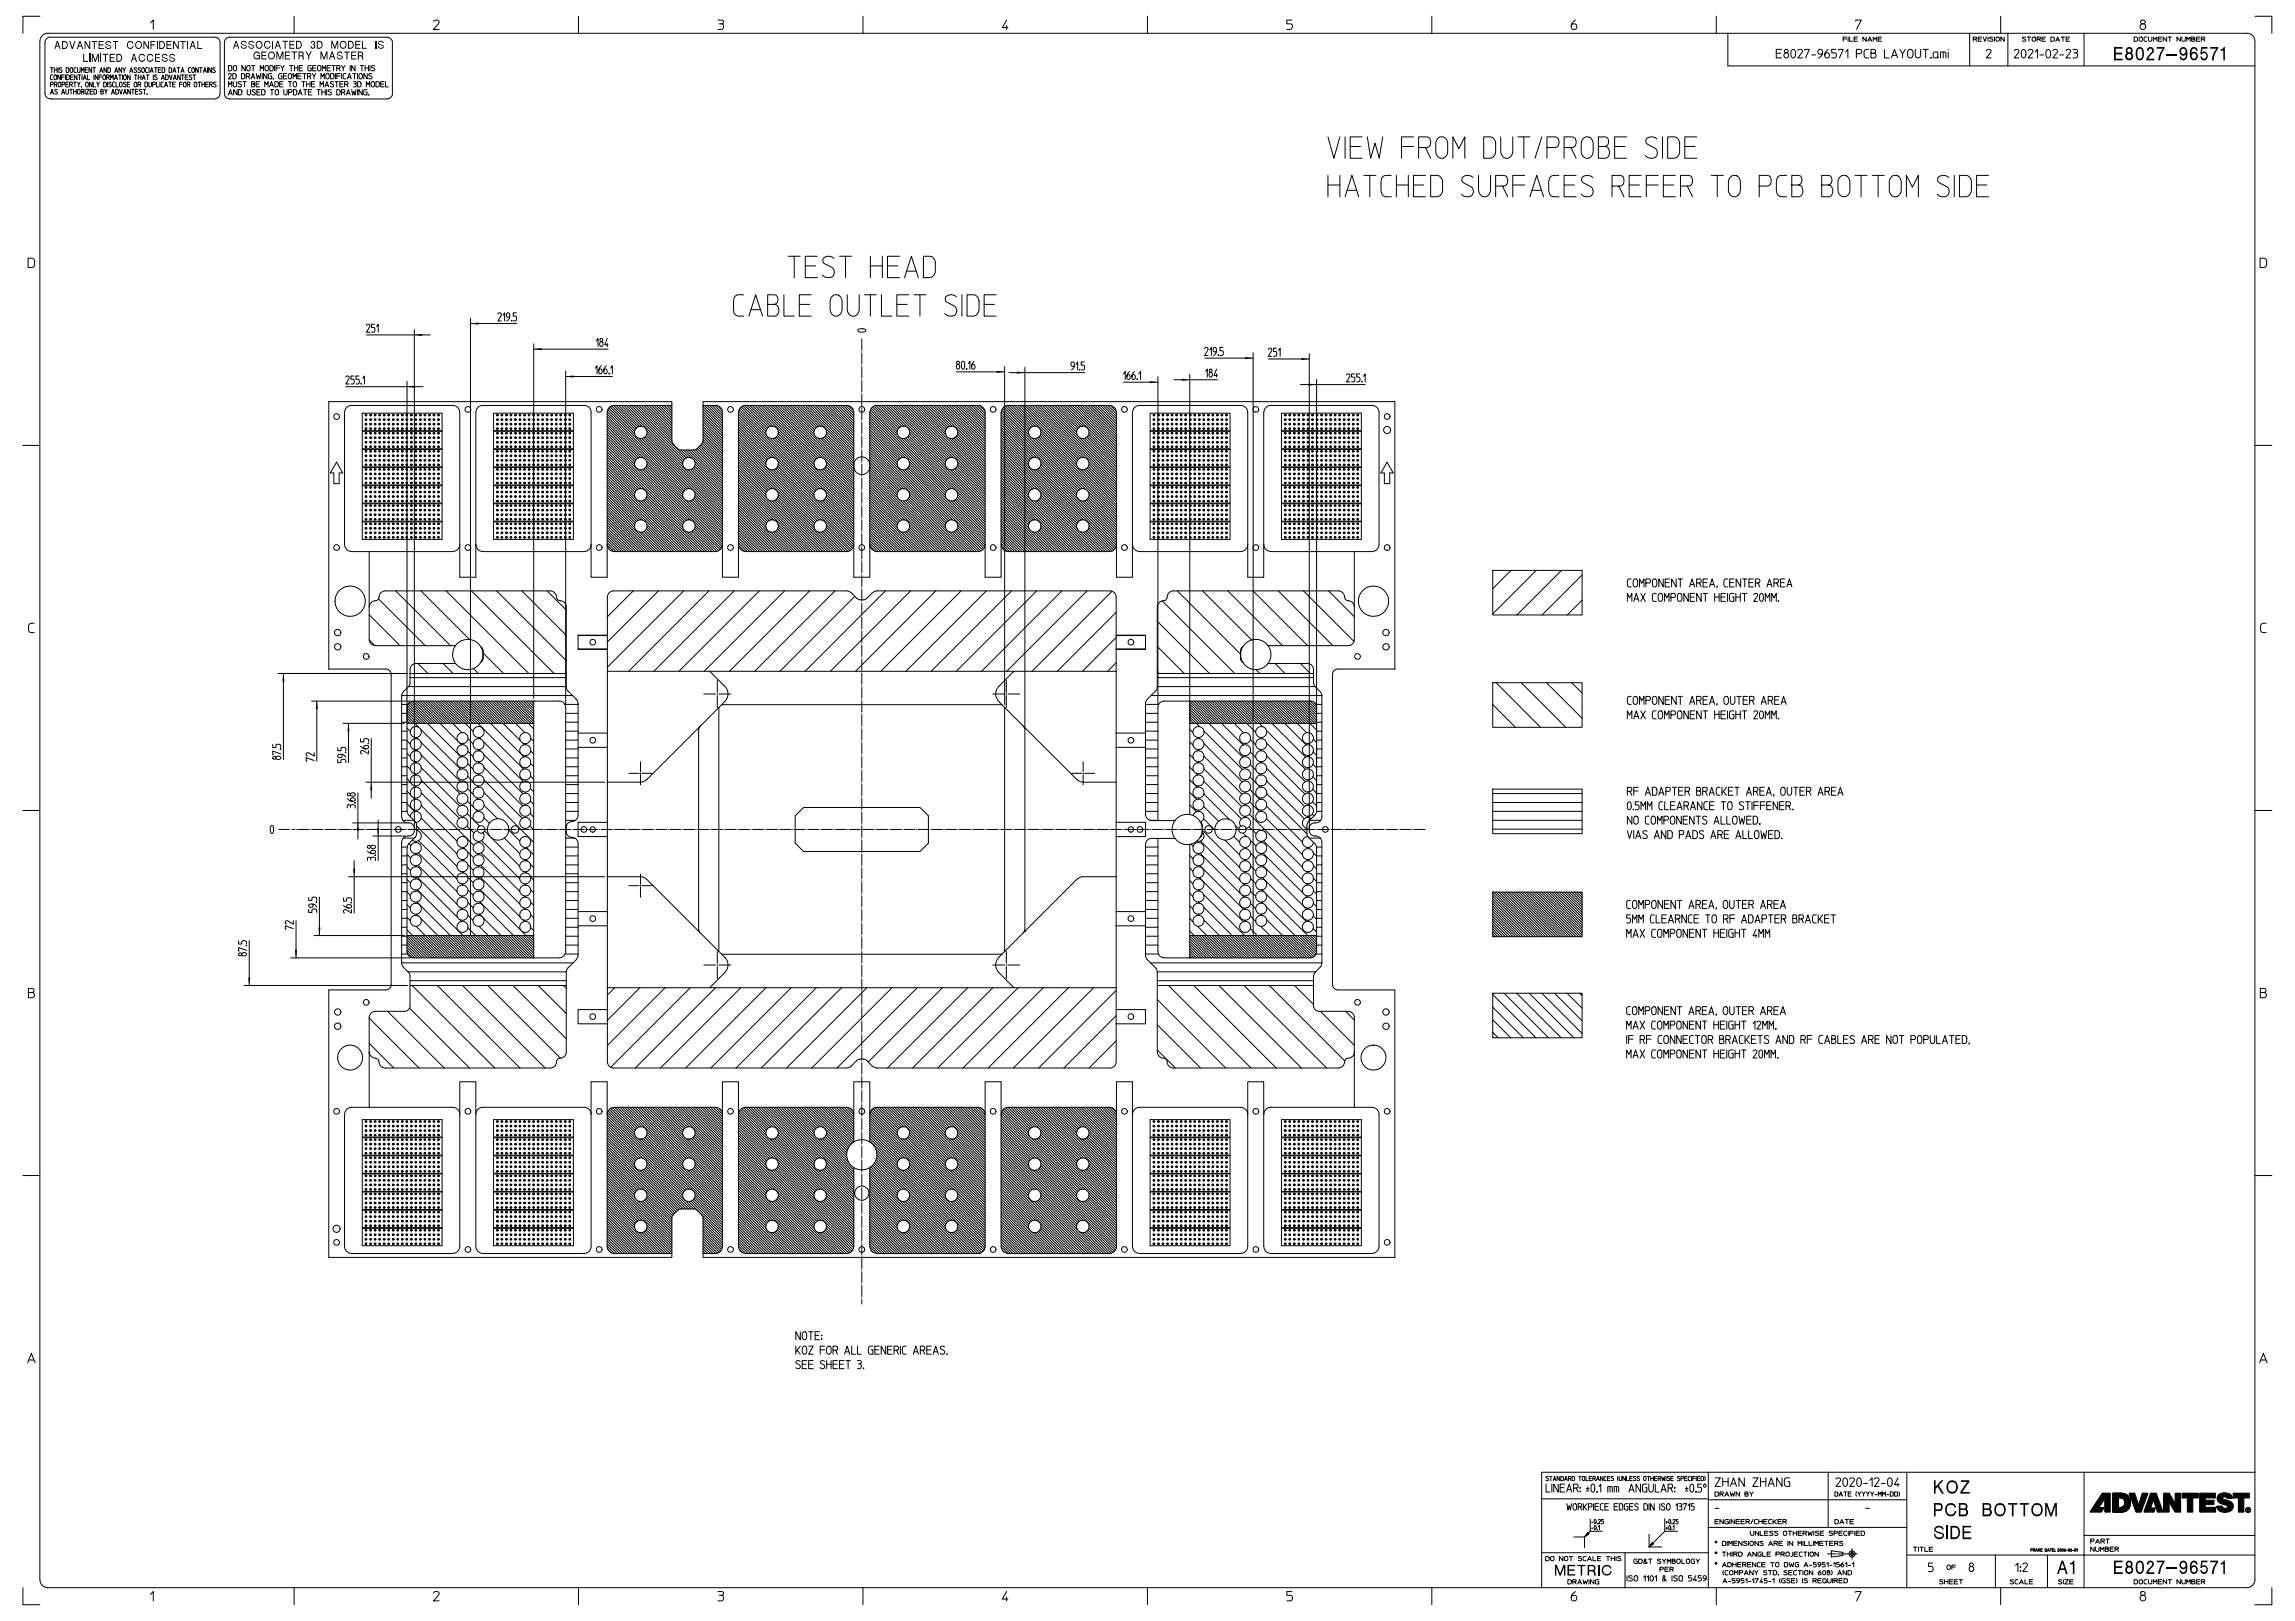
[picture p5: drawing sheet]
<svg xmlns="http://www.w3.org/2000/svg" width="841mm" height="594mm" viewBox="0 0 841 594" stroke-linecap="round" stroke-linejoin="round" font-family="sans-serif">
<g fill="none" stroke="#000" stroke-width=".37">
<path d="M14.6 6h-6.2v6.2M14.6 15.1v563.8M18.5 13.6a2.04 2.04 0 0 0-2 2v18.6a2.05 2.05 0 0 0 2 2M18.5 13.6h60.2M36.9 19.7v3M55.1 8.4l1.1-1v3.4M57.6 15v2.9M68.8 15v2.9M78.7 13.6h.3a2.04 2.04 0 0 1 1.6 2v19a2.05 2.05 0 0 1-1.9 1.6M82.2 15.6l.1-.3a2.05 2.05 0 0 1 1.9-1.7h57.7a1.98 1.98 0 0 1 1.9 2M82.2 15.6v18.7a2.05 2.05 0 0 0 2 2h57.7a2.05 2.05 0 0 0 1.9-2v-18.7M99.9 15v2.9"/>
<path d="M107.8 6v6.2M158.9 7.9a1.11 1.11 0 0 1 1.1-.6 1.11 1.11 0 0 1 .9 .9l-2 2.6h2M212 6v6.2M263.1 7.4l1.9 .2v.8l-.6 .3a1.07 1.07 0 0 1 .8 1.1 1.07 1.07 0 0 1-.8 1h-1.3M263.6 8.7h.8M316.2 6v6.2M368.9 7.4l-1.6 2.7h2.1M368.9 9.4v1.4M420.5 6v6.2M473.4 7.4h-1.8v1.3h1.2a1.06 1.06 0 0 1 .8 1.1 1.06 1.06 0 0 1-.8 1h-1.2M524.7 6v6.2M577.3 7.4a2.31 2.31 0 0 0-1.3 3.1 1.05 1.05 0 0 0 1.6 0 1.05 1.05 0 0 0-.4-1.6 1.05 1.05 0 0 0-1.4 .7"/>
<path d="M628.9 6v6.2M633.2 12.2v12h193.1M650.9 19.5h1.7M652.9 18.1h-2v3.1h2M654.4 19.4a.95 .95 0 0 0-.6 1.4 .95 .95 0 0 0 1.6 0 .95 .95 0 0 0-.7-1.4M656.6 18.3l.6-.2a1.82 1.82 0 0 1-.2 3.1 1.85 1.85 0 0 1-.4-2.9zM658.8 18.6a.84 .84 0 0 1 1.1-.5 .84 .84 0 0 1 .5 1.1l-1.6 2h1.7M661.4 18.4v-.3h1.6l-1.4 3.1M667.8 19.8h-1a.87 .87 0 0 1-.7-.9 .87 .87 0 0 1 .9-.8 .87 .87 0 0 1 .8 .8v.9a1.91 1.91 0 0 1-1.4 1.4M670 18.1a1.96 1.96 0 0 0-.9 3.1 .92 .92 0 0 0 1.3-.4 .92 .92 0 0 0-.5-1.3 .92 .92 0 0 0-1.2 .6M672.8 18.1h-1.6v1.3h1.1a1 1 0 0 1 .6 .9 1 1 0 0 1-.6 .9h-1.1M673.8 18.4v-.3h1.7l-1.4 3.1"/>
<path d="M675.4 14.3h1.3M676.3 19l.9-.9v3.1M676.7 13.6h-1.3v1.5M677.2 13.6v1.5M677.8 13.6v1.5h1.1M679.4 14.3h1.1M680 7.7v-.3h2.1l-1.8 3.4M680.3 19.7h1.3a.81 .81 0 0 0 .7-.8 .81 .81 0 0 0-.7-.8h-1.3v3.1M680.6 13.6h-1.2v1.5h1.2M683.9 13.6v1.5l-1.2-1.5v1.5M684.5 15.1l.7-1.5 .7 1.5M684.7 14.7h1"/>
<path d="M684.8 18.1l-1.2 .1-.5 .8 .1 1.8 .7 .4h.9M685.6 19.5h1.2a.9 .9 0 0 1 .7 .8 .9 .9 0 0 1-.6 .9h-1.3v-3.1h1.1l.5 .3v.9l-.4 .2M686.4 15.1v-1.5l.7 .8 .6-.8v1.5M688.2 14.3h1.1M689.5 13.6h-1.3v1.5h1.3M690.6 18.1v3.1h1.7M696.2 18.1l1 1.6v1.5M698.2 18.1l-1 1.6M699.4 18.3a.99 .99 0 0 1 1-.1 .99 .99 0 0 1 .6 .8v1.3a.99 .99 0 0 1-1 1 .99 .99 0 0 1-1-1v-1.3zM701.9 18.1v2.2a.99 .99 0 0 0 .9 1 .99 .99 0 0 0 1-1v-2.2M704.7 18.1h1v3.1M705.7 18.1h.9"/>
<path d="M712.1 19v2.2M713.9 18.1v.2M713.9 19v2.2M721.8 12.2v12M723.1 14.4v.7M723.8 14.4h-.7v-.8h.9a.4 .4 0 0 1 .4 .4 .4 .4 0 0 1-.6 .4l.6 .7M724.9 14.3h1.1M726.2 13.6h-1.3v1.5h1.3M726.7 13.6l.7 1.5 .6-1.5M727.9 18.6a.84 .84 0 0 1 1.1-.5 .84 .84 0 0 1 .5 1.1l-1.6 2h1.7M728.5 13.6v1.5M730.3 13.7l-.3-.1a.51 .51 0 0 0-.6-.1 .51 .51 0 0 0-.2 .5l.8 .4a.39 .39 0 0 1 .3 .5 .39 .39 0 0 1-.5 .2l-.7-.1"/>
<path d="M730.8 13.6v1.5M731.5 13.8l.1-.1a.65 .65 0 0 1 1 .3v.7a.64 .64 0 0 1-.6 .4 .64 .64 0 0 1-.6-.4zM733.1 6v6.2M734.4 13.6v1.5l-1.2-1.5v1.5M735.8 12.2v12M738.2 18.6a.84 .84 0 0 1 1.1-.5 .84 .84 0 0 1 .4 1.1l-1.5 2h1.6M741 18.3l.6-.2a1.82 1.82 0 0 1-.1 3.1 1.85 1.85 0 0 1-.5-2.9zM742.3 13.7l-.3-.1a.45 .45 0 0 0-.6-.1 .45 .45 0 0 0-.1 .6l.8 .3a.39 .39 0 0 1 .2 .5 .39 .39 0 0 1-.4 .2l-.8-.1M742.9 13.6h.6v1.5M743.2 18.6a.84 .84 0 0 1 1.1-.5 .84 .84 0 0 1 .5 1.1l-1.6 2h1.7M743.5 13.6h.6M744.8 13.8l.1-.1a.65 .65 0 0 1 1 .3v.7a.66 .66 0 0 1-.6 .4 .66 .66 0 0 1-.6-.4z"/>
<path d="M745.8 19l.8-.9v3.1M746.5 14.4v.7M747.2 14.4h-.7v-.8h.9a.4 .4 0 0 1 .3 .4 .4 .4 0 0 1-.5 .4l.5 .7M748.3 14.3h1.1M749.5 13.6h-1.2v1.5h1.2M750.1 18.3l.5-.2a1.82 1.82 0 0 1-.1 3.1 1.85 1.85 0 0 1-.4-2.9zM751.5 13.6h.9l.4 .3-.2 1.1-1.1 .1zM752.3 18.6a.84 .84 0 0 1 1.1-.5 .84 .84 0 0 1 .4 1.1l-1.5 2h1.7M753.3 15.1l.8-1.5 .7 1.5M753.6 14.7h1M755.3 13.6h.7v1.5M756 13.6h.6"/>
<path d="M757.1 18.6a.84 .84 0 0 1 1.1-.5 .84 .84 0 0 1 .4 1.1l-1.5 2h1.7M757.1 14.3h1.1M758.4 13.6h-1.3v1.5h1.3M759.6 18.1h1.1a.64 .64 0 0 1 .6 .6 .64 .64 0 0 1-.6 .7 1.01 1.01 0 0 1 .6 .9 1.01 1.01 0 0 1-.6 .9h-1.1M760 19.4h.7M763.7 12.2v12M782 13.6h1l.3 .3-.2 1.1-1.1 .1zM784 13.8l.1-.1a.65 .65 0 0 1 1 .3v.7a.64 .64 0 0 1-.6 .4 .64 .64 0 0 1-.6-.4zM784.6 7.6a.84 .84 0 0 1 1.2-.2 .84 .84 0 0 1 0 1.3 .84 .84 0 0 1-1.2-.2zM785.1 8.7a1.05 1.05 0 0 0-.7 1.6 1.05 1.05 0 0 0 1.7 0 1.05 1.05 0 0 0-.7-1.6M786.7 13.6h-.7l-.3 .4v1l1 .1M787.3 13.6v1.1a.64 .64 0 0 0 .6 .4 .64 .64 0 0 0 .6-.4v-1.1"/>
<path d="M789.1 15.1v-1.5l.6 .8 .7-.8v1.5M790.9 14.3h1.1M792.2 13.6h-1.3v1.5h1.3M794 13.6v1.5l-1.3-1.5v1.5M794.5 13.6h.6v1.5M795.1 13.6h.7M799 13.6v1.5l-1.3-1.5v1.5M799.5 13.6v1.1a.66 .66 0 0 0 .7 .4 .66 .66 0 0 0 .6-.4v-1.1M801.3 15.1v-1.5l.7 .8 .6-.8v1.5M803.1 14.3h.8a.42 .42 0 0 1 .4 .4 .42 .42 0 0 1-.4 .4h-.8v-1.5l1.1 .1-.3 .6M804.9 14.3h1.1M806.1 13.6h-1.2v1.5h1.2"/>
<path d="M806.7 14.4v.7M807.4 14.4h-.7v-.8h.8a.4 .4 0 0 1 .4 .4 .4 .4 0 0 1-.5 .4l.5 .7M823.3 12.2h-805.7a2.93 2.93 0 0 0-3 2.9M823.4 12.2h.3a2.97 2.97 0 0 1 2.6 2.9v564.1a2.97 2.97 0 0 1-2.9 2.6M826.3 6h6.2v6.2M18.5 36.3h60.2M18.5 24.8h.5v1.8M18.5 31l.9-.1v-.7l-.9-.1v1.7M18.5 34.5l.5-1.8 .6 1.8M18.7 34h.7M19 24.8h.5M19.3 27.4l-.6 .1-.2 .5 .1 1.1 .7 .1"/>
<path d="M19.9 24.8v1.8M19.9 25.6h1M19.9 31v.8M19.9 27.6a.49 .49 0 0 1 .6-.1 .49 .49 0 0 1 .2 .5v.7a.5 .5 0 0 1-.5 .5 .5 .5 0 0 1-.4-.5zM20.5 31h-.6v-.9l.9 .1v.7l-.3 .1 .4 .8M20.9 24.8v1.8M21 32.9l-.2-.1a.4 .4 0 0 0-.6 0 .4 .4 0 0 0 0 .6l.6 .3a.51 .51 0 0 1 0 .8 .51 .51 0 0 1-.8-.2M21.3 24.8v1.8M21.5 30.2a.49 .49 0 0 1 .5 0 .49 .49 0 0 1 .3 .4v.7a.5 .5 0 0 1-.5 .6 .5 .5 0 0 1-.5-.6zM22.2 27.4v1.8l-1-1.8v1.8M22.6 34.5l.5-1.8 .6 1.8M22.6 28.3h1"/>
<path d="M22.7 25l-.2-.1a.4 .4 0 0 0-.6 0 .4 .4 0 0 0 0 .5l.6 .3a.51 .51 0 0 1 0 .9 .51 .51 0 0 1-.8-.3M22.7 31l.9-.1v-.7l-.9-.1v1.7M22.8 34h.7M23.6 27.4h-1v1.8M24 27.4v1.8M24.1 32.7v1.3a.5 .5 0 0 0 .5 .5 .5 .5 0 0 0 .5-.5v-1.3M24.1 30.9h.9M24.3 24.8h.5l.4 .3 .1 .9-.3 .5-.7 .1zM24.4 27.4h.6l.4 .4v.9l-.3 .5h-.7zM25.1 30.1h-1v1.7h1M25.5 32.7h.5v1.8M25.5 31v.8"/>
<path d="M25.8 28.3h.9M25.9 24.9a.49 .49 0 0 1 .5 0 .49 .49 0 0 1 .3 .4v.7a.5 .5 0 0 1-.5 .6 .5 .5 0 0 1-.5-.6zM26 32.7h.5M26.1 31h-.6v-.9l1 .1v.7l-.4 .1 .4 .8M26.8 27.4h-1v1.8h1M27 30.1h.4v1.7M27 32.7v1.8M27 33.5h.9M27.4 30.1h.5M27.9 24.8l-.6 .1-.2 .4 .1 1.2 .7 .1M27.9 32.7v1.8M28.2 27.4v1.8l-1-1.8v1.8"/>
<path d="M28.4 24.8v1.2a.5 .5 0 0 0 .5 .6 .5 .5 0 0 0 .5-.6v-1.2M28.4 30.1l.5 .9v.8M28.5 32.9a.49 .49 0 0 1 .6-.1 .49 .49 0 0 1 .3 .5v.7a.5 .5 0 0 1-.5 .5 .5 .5 0 0 1-.5-.5zM28.6 27.4h.5v1.8M29.1 27.4h.5M29.4 30.1l-.5 .9M29.8 26.6v-1.8l.5 1 .5-1v1.8M29.9 31.8h.1M29.8 33.6v.9M29.8 31.8h.1M30.1 27.4v1.8M30.3 33.6h-.5v-.9l.9 .2v.6l-.4 .1 .5 .9"/>
<path d="M30.5 29.2l.5-1.8 .6 1.8M30.7 28.7h.7M31.2 25.6h.8M31.2 32.7v1.8M31.5 30.2a.49 .49 0 0 1 .6 0 .49 .49 0 0 1 .2 .4v.7a.5 .5 0 0 1-.4 .6 .5 .5 0 0 1-.5-.6zM31.6 32.7h1l-1 1.8h1M32 27.4v1.8h.9M32.2 24.8h-1v1.8h1M33 33.5h.9M33.6 24.8v1.8l-1-1.8v1.8M33.8 30.1v1.7l-1-1.7v1.7M34 24.8h.5v1.8"/>
<path d="M34 32.7h-1v1.8h1M34.2 30.1v1.7h.8M34.4 32.7h.6l.4 .4v.9l-.3 .5h-.7zM34.4 27.4v1.8M34.5 24.8h.5M35.5 30.1l.4 .9v.8M35.8 27.4v1.8l-.9-1.8v1.8M36.3 28.3h1M36.4 30.1l-.5 .9M36.5 26.6l.6-1.8 .6 1.8M36.7 26h.8M37 33.5h.5a.51 .51 0 0 1 .4 .5 .51 .51 0 0 1-.3 .5h-.6v-1.8l.8 .2-.3 .6"/>
<path d="M37.3 27.4h-1v1.8M37.9 27.6a.49 .49 0 0 1 .5-.1 .49 .49 0 0 1 .3 .5v.7a.5 .5 0 0 1-.5 .5 .5 .5 0 0 1-.5-.5zM38 30.1h.6l.3 .3 .1 .9-.3 .5h-.7zM38.3 32.7l.5 .9v.9M39.1 24.8v1.8l-1-1.8v1.8M39.1 28.3v.9M39.3 32.7l-.5 .9M39.4 30.1v1.7M39.5 24.8h.6l.4 .3v.9l-.3 .5-.7 .1zM39.7 28.3h-.6v-.9l.9 .2v.6l-.3 .1 .4 .9M40.5 29.2v-1.8l.5 1 .5-1v1.8M40.8 30.3l-.2-.1a.4 .4 0 0 0-.6 0 .4 .4 0 0 0 0 .5l.6 .3a.51 .51 0 0 1 0 .8 .51 .51 0 0 1-.8-.2"/>
<path d="M40.9 34.5l.5-1.8 .6 1.8M41 34h.8M41.9 29.2l.6-1.8 .5 1.8M42.1 26.6l.5-1.8 .6 1.8M42.1 30.1l-.6 .1-.3 .4 .2 1.1 .7 .1M42.1 28.7h.8M42.2 26h.8M42.4 32.7h.6l.4 .4v.9l-.3 .5h-.7zM42.5 30.1v1.7h.9M43.5 27.4h.5v1.8M43.8 32.7l.5 1.8 .5-1.8M44 30.2a.49 .49 0 0 1 .5 0 .49 .49 0 0 1 .3 .4v.7a.5 .5 0 0 1-.5 .6 .5 .5 0 0 1-.5-.6z"/>
<path d="M44 27.4h.4M44.6 24.8v1.8l-1-1.8v1.8M44.9 27.4v1.8M45 24.8l.5 .9v.9M45.2 34.5l.6-1.8 .6 1.8M45.4 34h.8M45.5 27.6a.49 .49 0 0 1 .5-.1 .49 .49 0 0 1 .3 .5v.7a.5 .5 0 0 1-.5 .5 .5 .5 0 0 1-.5-.5zM46 24.8l-.5 .9M46.1 30.3l-.2-.1a.4 .4 0 0 0-.5 0 .4 .4 0 0 0 0 .5l.6 .3a.51 .51 0 0 1 0 .8 .51 .51 0 0 1-.8-.2M46.6 30.9h.8M47.6 26.6l.5-1.8 .6 1.8M47.6 30.1h-1v1.7h1"/>
<path d="M47.7 27.4v1.8l-1-1.8v1.8M47.7 26h.8M47.8 32.7v1.8l-1-1.8v1.8M48.2 32.7h.5v1.8M48.7 32.7h.5M49.2 27.4h.5v1.8M49.3 30.2a.49 .49 0 0 1 .6 0 .49 .49 0 0 1 .2 .4v.7a.5 .5 0 0 1-.5 .6 .5 .5 0 0 1-.5-.6zM49.6 33.5h.8M49.7 27.4h.5M50.1 25l-.3-.1a.4 .4 0 0 0-.5 0 .4 .4 0 0 0 0 .5l.6 .3a.51 .51 0 0 1 0 .9 .51 .51 0 0 1-.8-.3M50.6 31v.8M50.6 32.7h-1v1.8h1"/>
<path d="M50.7 27.4v1.8M50.7 28.3h.9M51.1 31h-.5v-.9l.9 .1v.7l-.4 .1 .4 .8M51.5 25l-.2-.1a.4 .4 0 0 0-.6 0 .4 .4 0 0 0 0 .5l.6 .3a.51 .51 0 0 1 0 .9 .51 .51 0 0 1-.8-.3M51.6 27.4v1.8M52 32.9l-.2-.1a.4 .4 0 0 0-.6 0 .4 .4 0 0 0 0 .6l.6 .3a.51 .51 0 0 1 0 .8 .51 .51 0 0 1-.8-.2M52.1 29.2l.5-1.8 .6 1.8M52.1 24.9a.49 .49 0 0 1 .5 0 .49 .49 0 0 1 .3 .4v.7a.5 .5 0 0 1-.5 .6 .5 .5 0 0 1-.5-.6zM52.2 28.7h.8M52.4 32.7h.5v1.8M52.9 32.7h.5M53.1 30.1h.6l.3 .3 .1 .9-.3 .5h-.7z"/>
<path d="M53.6 27.4h.5v1.8M53.9 34.5h.1M54.1 27.4h.5M54.2 24.8l-.6 .1-.3 .4 .2 1.2 .7 .1M54.5 30.1v1.2a.5 .5 0 0 0 .5 .6 .5 .5 0 0 0 .5-.6v-1.2M54.6 24.8v1.8M55 26.6l.6-1.8 .6 1.8M55.2 26h.8M55.9 31l.9-.1v-.7l-.9-.1v1.7M56.2 27.4v1.8M56.6 24.8h.5v1.8M57.1 24.8h.5"/>
<path d="M57.3 30.1v1.7h.9M57.5 27.6l-.2-.1a.4 .4 0 0 0-.5 0 .4 .4 0 0 0 0 .6l.6 .3a.51 .51 0 0 1 0 .8 .51 .51 0 0 1-.8-.2M58 25.6h.8M58.6 30.1v1.7M59 24.8h-1v1.8h1M59.1 29.2l.6-1.8 .6 1.8M59.3 28.7h.8M59.4 24.8h.6l.4 .3v.9l-.3 .5-.7 .1zM59.9 30.1l-.6 .1-.3 .4 .2 1.1 .7 .1M60.3 31.8l.6-1.7 .5 1.7M60.5 31.3h.7M60.7 27.4h.5l.4 .4 .1 .9-.3 .5h-.7z"/>
<path d="M61.8 30.1h.5v1.7M61.9 24.8h.6l.4 .3v.9l-.2 .5-.8 .1zM62.1 27.4l.5 1.8 .5-1.8M62.3 30.1h.5M63.3 30.9h.8M63.4 26.6l.5-1.8 .6 1.8M63.5 29.2l.6-1.8 .5 1.8M63.5 26h.8M63.7 28.7h.8M64.2 30.1h-.9v1.7h.9M64.9 24.8h.5v1.8M65.4 24.8h.5"/>
<path d="M65.8 30.9h1M66 27.4v1.8l-.9-1.8v1.8M66.3 26.6l.6-1.8 .6 1.8M66.5 27.4h.5v1.8M66.5 26h.8M66.8 30.1h-1v1.7M67 27.4h.5M67.4 30.2a.49 .49 0 0 1 .5 0 .49 .49 0 0 1 .3 .4v.7a.5 .5 0 0 1-.5 .6 .5 .5 0 0 1-.5-.6zM67.9 28.3h.8M68.6 31v.8M68.9 27.4h-1v1.8h1M69.2 31h-.6v-.9l.9 .1v.7l-.3 .1 .4 .8"/>
<path d="M69.8 24.8l-.5 .1-.3 .4 .1 1.2 .7 .1M70.2 27.6l-.2-.1a.4 .4 0 0 0-.5 0 .4 .4 0 0 0 0 .6l.6 .3a.51 .51 0 0 1 0 .8 .51 .51 0 0 1-.8-.2M70.4 24.9a.49 .49 0 0 1 .6 0 .49 .49 0 0 1 .3 .4v.7a.5 .5 0 0 1-.5 .6 .5 .5 0 0 1-.5-.6zM70.7 27.4h.5v1.8M71.2 27.4h.5M71.3 30.2a.49 .49 0 0 1 .6 0 .49 .49 0 0 1 .2 .4v.7a.5 .5 0 0 1-.5 .6 .5 .5 0 0 1-.4-.6zM72.6 30.1h.5v1.7M72.7 24.8v1.8l-1-1.8v1.8M73.1 30.1h.5M73.1 24.8h.5v1.8M73.6 24.8h.5M74 30.1v1.7"/>
<path d="M74 30.9h1M74.5 26.6l.6-1.8 .5 1.8M74.7 26h.8M75 30.1v1.7M75.4 30.9h.8M76.1 24.8v1.8M76.4 30.1h-1v1.7h1M76.8 31v.8M77.4 31h-.6v-.9l.9 .1v.7l-.3 .1 .4 .8M77.5 24.8v1.8l-1-1.8v1.8M78.8 25l-.2-.1a.4 .4 0 0 0-.5 0 .4 .4 0 0 0 0 .5l.6 .3a.51 .51 0 0 1 0 .9 .51 .51 0 0 1-.8-.3M79.2 30.3l-.2-.1a.4 .4 0 0 0-.6 0 .4 .4 0 0 0 0 .5l.6 .3a.51 .51 0 0 1 0 .8 .51 .51 0 0 1-.8-.2"/>
<path d="M83.7 24l.9 .1 .3 .3v1.2l-.3 .3-.9 .1zM83.7 27.3a.52 .52 0 0 1 .7-.4 .52 .52 0 0 1 .3 .8l-1 1.2h1.1M83.7 31.8v-1.9l.6 1.1 .6-1.1v1.9M83.7 34.8l.7-2 .7 2M83.9 34.2h1M85.3 26.9h.7l.5 .5v1.1l-.3 .4h-.9zM85.5 29.9v1.4a.62 .62 0 0 0 .6 .6 .62 .62 0 0 0 .6-.6v-1.4M85.7 24.2a.61 .61 0 0 1 .7-.2 .61 .61 0 0 1 .3 .6v.8a.62 .62 0 0 1-.6 .6 .62 .62 0 0 1-.6-.6zM86.9 32.8v2l-1.2-2v2M87.4 32.8l.9 .1 .3 .3v1.2l-.3 .3-.9 .1zM88.4 30.1l-.1-.1a.51 .51 0 0 0-.7-.1 .51 .51 0 0 0-.1 .7l.7 .3a.61 .61 0 0 1 0 1 .61 .61 0 0 1-1-.3M88.5 26.9h.7l.5 .5v1.1l-.3 .4h-.9z"/>
<path d="M89 29.9h.6v1.9M89.6 29.9h.6M89.9 24v2l-1.2-2v2M90.2 27.9v1M90.6 32.8v1.4a.62 .62 0 0 0 .6 .6 .62 .62 0 0 0 .6-.6v-1.4M90.6 24.2a.61 .61 0 0 1 .7-.2 .61 .61 0 0 1 .4 .6v.8a.62 .62 0 0 1-.7 .6 .62 .62 0 0 1-.6-.6zM90.9 27.9h-.7v-1h.9a.5 .5 0 0 1 .4 .6 .5 .5 0 0 1-.6 .4l.6 1M92 28.9l.7-2 .7 2M92.2 24h.6v2M92.2 30.8h.7a.55 .55 0 0 1 .4 .5 .55 .55 0 0 1-.3 .5h-.8v-1.9l1 .2-.3 .7M92.2 28.3h1M92.8 24h.6"/>
<path d="M93.6 33a.55 .55 0 0 0-.8-.2 .55 .55 0 0 0-.2 .7l.7 .4a.61 .61 0 0 1 0 .9 .61 .61 0 0 1-.9-.2M93.8 30.8h1.1M93.9 26.9l.4 2 .4-1.4 .5 1.4 .3-2M94.1 33.7h1.1M95.1 29.9h-1.3v1.9h1.3M95.4 26v-2l.6 1.1 .6-1.1v2M95.4 32.8h-1.3v2h1.3M95.9 32.8l.9 .1 .3 .3v1.2l-.3 .3-.9 .1zM96.1 26.9v2M97 31.8v-1.9l.6 1.1 .6-1.1v1.9M97.3 24.2a.61 .61 0 0 1 .7-.2 .61 .61 0 0 1 .4 .6v.8a.62 .62 0 0 1-.7 .6 .62 .62 0 0 1-.6-.6zM97.8 26.9v2l-1.2-2v2"/>
<path d="M98.8 31.8l.7-1.9 .7 1.9M98.9 24l.9 .1 .3 .3v1.2l-.3 .3-.9 .1zM99 31.3h1M99.1 32.8h.6v2M99.6 26.9l-.9 .1-.3 .5v1.2l1.2 .2v-1.1h-.5M99.7 32.8h.6M100.1 28.8l.2 .1zM100.2 28.9h.1M100.6 24v2M100.7 29.9h.9l.3 .4v1.2l-.3 .3h-.9zM101 33a.61 .61 0 0 1 .7-.1 .61 .61 0 0 1 .4 .5v.8a.62 .62 0 0 1-.7 .6 .62 .62 0 0 1-.6-.6zM101.2 24.9h1.2"/>
<path d="M102.4 24h-1.2v2M102.5 30.8h1M102.9 24l.6 1v1M103.3 26.9l-.9 .1-.3 .5 .2 1.3 1 .1v-1.1h-.4M103.7 29.9h-1.2v1.9h1.2M103.9 27.8h1M104 32.8v1.4a.62 .62 0 0 0 .6 .6 .62 .62 0 0 0 .6-.6v-1.4M104.2 24l-.7 1M105.1 26.9h-1.2v2h1.2M105.7 29.9h.6v1.9M105.8 33.8h.8a.51 .51 0 0 0 .4-.5 .51 .51 0 0 0-.4-.5h-.8v2M105.8 27.1a.61 .61 0 0 1 .7-.1 .61 .61 0 0 1 .4 .5v.8a.62 .62 0 0 1-.7 .6 .62 .62 0 0 1-.6-.6z"/>
<path d="M106.1 24h.6v2M106.3 29.9h.6M106.7 24h.7M107.4 28.9v-2l.6 1.1 .6-1.1v2M107.5 32.8l.9 .1 .3 .3v1.2l-.3 .3-.9 .1zM107.6 30.2a.6 .6 0 0 1 .6-.3 .6 .6 0 0 1 .5 .6v.8a.62 .62 0 0 1-.7 .6 .62 .62 0 0 1-.6-.6zM107.9 24v2M107.9 24.9h1.2M109.1 24v2M109.1 27.8h1.1M109.3 34.8l.7-2 .7 2M109.5 34.2h1"/>
<path d="M109.6 24.9h1.1M110.4 26.9h-1.3v2h1.3M110.6 29.9h.6v1.9M110.9 24h-1.3v2h1.3M110.9 26.9h.6v2M111.2 32.8h.6v2M111.2 29.9h.6M111.5 26.9h.6M111.8 32.8h.7M112.4 29.9v1.9M112.4 30.8h1.2M112.7 27.9v1"/>
<path d="M113 33.7h1.1M113.4 27.9h-.7v-1h.8a.5 .5 0 0 1 .4 .6 .5 .5 0 0 1-.5 .4l.5 1M113.6 29.9v1.9M114.1 24l-1 .1-.3 .5 .1 1.1 1.2 .3v-1.1h-.5M114.1 30.8h1.1M114.2 32.8h-1.2v2h1.2M114.4 26.9l.7 1v1M114.6 24.9h1M115.4 29.9h-1.3v1.9h1.3M115.7 26.9l-.6 1M115.8 24h-1.2v2h1.2M116.2 32.8h.6v2"/>
<path d="M116.6 24.2a.61 .61 0 0 1 .6-.2 .61 .61 0 0 1 .4 .6v.8a.62 .62 0 0 1-.6 .6 .62 .62 0 0 1-.7-.6zM116.8 32.8h.6M117.3 31.8v-1.9l.6 1.1 .6-1.1v1.9M117.6 28.9v-2l.7 1.1 .6-1.1v2M117.9 32.8v2M117.9 33.7h1.3M118.1 26v-2l.6 1.1 .6-1.1v2M119.1 31.8l.7-1.9 .7 1.9M119.2 32.8v2M119.3 31.3h1M119.6 27.1a.61 .61 0 0 1 .6-.1 .61 .61 0 0 1 .4 .5v.8a.62 .62 0 0 1-.6 .6 .62 .62 0 0 1-.6-.6zM119.7 32.8v2"/>
<path d="M119.9 24.9h1M121.1 24h-1.2v2h1.2M121.1 26.9h.7l.5 .5v1.1l-.3 .4h-.9zM121.4 33a.55 .55 0 0 0-.7-.2 .55 .55 0 0 0-.3 .7l.8 .4a.61 .61 0 0 1 0 .9 .61 .61 0 0 1-1-.2M121.6 24h.6v2M122.2 30.1l-.1-.1a.49 .49 0 0 0-.7-.1 .49 .49 0 0 0-.2 .7l.8 .3a.57 .57 0 0 1 .1 .8 .57 .57 0 0 1-.8 .1l-.3-.2M122.2 24h.7M122.8 29.9h.6v1.9M122.9 26.9v2M123.4 32.8l.9 .1 .3 .3v1.2l-.3 .3-.9 .1zM123.4 25v1M123.4 29.9h.6"/>
<path d="M123.4 27.8h1.3M124.1 25h-.7v-1h.8a.5 .5 0 0 1 .4 .6 .5 .5 0 0 1-.5 .4l.5 1M124.5 30.8h1.1M124.7 26.9h-1.3v2M125.2 24l.6 1v1M125.2 33.8v1M125.2 26.9v2M125.8 29.9h-1.3v1.9h1.3M125.9 33.8h-.7v-1h.8a.5 .5 0 0 1 .4 .6 .5 .5 0 0 1-.5 .4l.5 1M126.3 30.9v.9M126.4 24l-.6 1M126.8 26.9l-.8 .1-.3 .5 .2 1.3 .9 .1"/>
<path d="M126.9 34.8l.7-2 .7 2M127 30.9h-.7v-1h.8a.5 .5 0 0 1 .4 .6 .5 .5 0 0 1-.5 .4l.5 .9M127.1 34.2h1M127.3 28.9l.7-2 .7 2M127.5 28.3h1M128.3 24v2M128.9 32.8l.3 2 .4-1.4 .5 1.4 .4-2M129.3 26.9h.6v2M129.5 29.9h.6a.39 .39 0 0 1 .4 .4 .39 .39 0 0 1-.3 .4 .63 .63 0 0 1 .3 .6 .63 .63 0 0 1-.4 .5h-.6M129.8 30.7h.4M129.9 26.9h.6M130.1 24v2l-1.2-2v2"/>
<path d="M131 32.8v2M131 26.9v2M131.1 29.9h.8l.4 .4v1.2l-.4 .3h-.8zM131.8 27.1a.61 .61 0 0 1 .6-.1 .61 .61 0 0 1 .4 .5v.8a.62 .62 0 0 1-.6 .6 .62 .62 0 0 1-.6-.6zM132 24h.6v2M132.6 24h.7M132.8 32.8v2l-1.3-2v2M133.8 24v2M133.8 24.9h1.2M134.2 31.8v-1.9l.7 1.1 .6-1.1v1.9M134.5 32.8l-.9 .1-.3 .5v1.2l1.2 .2v-1.1h-.4M134.5 26.9v2l-1.2-2v2"/>
<path d="M135 34.6l.2 .2zM135 24v2M135.1 34.7h.1M135.6 24v2M136.1 30.2a.6 .6 0 0 1 .7-.3 .6 .6 0 0 1 .4 .6v.8a.62 .62 0 0 1-.6 .6 .62 .62 0 0 1-.6-.6zM136.3 27.2a.55 .55 0 0 0-.7-.3 .55 .55 0 0 0-.3 .8l.8 .3a.61 .61 0 0 1-.1 1 .61 .61 0 0 1-.9-.3M137.3 24.2a.55 .55 0 0 0-.7-.2 .55 .55 0 0 0-.3 .7l.8 .3a.61 .61 0 0 1-.1 1 .61 .61 0 0 1-.9-.3M137.8 29.9h.8l.4 .4v1.2l-.4 .3h-.8zM139.5 30.8h1.1M140.8 29.9h-1.3v1.9h1.3M141.3 29.9v1.9h1M663.9 20.1h1.4"/>
<path d="M693.1 21.2l1.1-3.1 1.2 3.1M693.5 20.3h1.5M707.5 21l.2 .2zM707.6 21.2h.1M710.1 20.7l-.6 .5-.9-.2v-1.7l1.5-.3 .1 2.2M711.1 21.2v-2.2l1.8 .1 .2 2.1M747.5 20.1h1.4M754.8 20.1h1.4M486.6 50.2l2.2 7.8 2.2-7.8M492.9 50.2v7.8M494.8 53.7h3.7M499.1 50.2h-4.3v7.8h4.3"/>
<path d="M501.1 50.2l1.2 7.8 1.6-5.5 1.5 5.5 1.3-7.8M513.6 53.7h4.4M518 50.2h-4.4v7.8M519.9 54.1v3.9M522.4 54.1h-2.5v-3.9h3a2 2 0 0 1 1.4 2.1 2 2 0 0 1-1.9 1.8l1.9 3.9M526.9 50.7a2.14 2.14 0 0 1 2.4-.3 2.14 2.14 0 0 1 1.2 2.1v3.1a2.2 2.2 0 0 1-2.2 2.4 2.2 2.2 0 0 1-2.2-2.4v-3.1l.2-.8zM532.4 58v-7.8l2.2 4.3 2.2-4.3v7.8M543.7 50.2h2.5a2.37 2.37 0 0 1 1.9 2.3v3.1a2.53 2.53 0 0 1-1.9 2.4h-2.5zM549.9 50.2v5.4a2.21 2.21 0 0 0 2.3 2.4 2.21 2.21 0 0 0 2.2-2.4v-5.4M556.2 50.2h2.2v7.8M558.4 50.2h2.2M565 50.2l-2.5 7.8"/>
<path d="M566.9 54.1h3a2.05 2.05 0 0 0 1.4-2 2.05 2.05 0 0 0-1.4-1.9h-3v7.8M573.2 54.1v3.9M575.7 54.1h-2.5v-3.9h3a2 2 0 0 1 1.4 2.1 2 2 0 0 1-1.9 1.8l1.9 3.9M580.2 50.7a2.14 2.14 0 0 1 2.4-.3 2.14 2.14 0 0 1 1.2 2.1v3.1a2.2 2.2 0 0 1-2.2 2.4 2.2 2.2 0 0 1-2.2-2.4v-3.1l.2-.8zM585.7 53.7h2.5a2.34 2.34 0 0 1 1.6 2 2.34 2.34 0 0 1-1.3 2.3h-2.8v-7.8h2.3a1.77 1.77 0 0 1 1.2 2.9l-1 .6M591.7 53.7h3.7M596.1 50.2h-4.4v7.8h4.4M607.2 50.9a2.47 2.47 0 0 0-4.1 .6l.2 1 .4 .4 2.7 1.4a2.16 2.16 0 0 1 .5 3 2.16 2.16 0 0 1-3 .5l-.9-.8M609.2 50.2v7.8M611.1 50.2h2.5a2.37 2.37 0 0 1 1.9 2.3v3.1a2.53 2.53 0 0 1-1.9 2.4h-2.5zM617.4 53.7h3.7M621.8 50.2h-4.4v7.8h4.4"/>
<path d="M486.6 64.3v7.8M486.6 67.8h4.4M491 64.3v7.8M492.9 72.1l2.5-7.8 2.5 7.8M493.7 69.7h3.4M499.8 64.3h2.2v7.8M502 64.3h2.2M509.8 64.3h-2a2.13 2.13 0 0 0-1.7 2.3v3.1a2.19 2.19 0 0 0 1.7 2.4h2M511.7 64.3v7.8M511.7 67.8h4.4M516.1 64.3v7.8M518 67.8h3.7"/>
<path d="M522.4 64.3h-4.4v7.8h4.4M524.3 64.3h2.5a2.37 2.37 0 0 1 1.8 2.3v3.1a2.53 2.53 0 0 1-1.8 2.4h-2.5zM539.8 65a2.87 2.87 0 0 0-4 0 1.5 1.5 0 0 0 .5 2l2.7 1.4a2.16 2.16 0 0 1 .5 3 2.16 2.16 0 0 1-3 .5l-.9-.8M541.8 64.3v5.4a2.21 2.21 0 0 0 2.2 2.5 2.21 2.21 0 0 0 2.2-2.5v-5.4M548.1 68.2v3.9M550.6 68.2h-2.5v-3.9h3a2 2 0 0 1 1.4 2.1 2 2 0 0 1-1.9 1.8l1.9 3.9M554.4 67.8h4.3M558.7 64.3h-4.3v7.8M560.6 72.1l2.5-7.8 2.5 7.8M561.4 69.7h3.5M571.3 64.3h-2.1a2.13 2.13 0 0 0-1.7 2.3v3.1a2.19 2.19 0 0 0 1.7 2.4h2.1M573.2 67.8h3.7"/>
<path d="M577.6 64.3h-4.4v7.8h4.4M583.7 65a2.47 2.47 0 0 0-4.1 .6l.2 1 .4 .4 2.7 1.4a2.16 2.16 0 0 1 .5 3 2.16 2.16 0 0 1-3 .5l-1-.8M590.7 68.2v3.9M593.2 68.2h-2.5v-3.9h3a2 2 0 0 1 1.4 2.1 2 2 0 0 1-1.9 1.8l1.9 3.9M597 67.8h3.7M601.4 64.3h-4.4v7.8h4.4M603.3 67.8h4.4M607.7 64.3h-4.4v7.8M609.5 67.8h3.8M613.9 64.3h-4.4v7.8h4.4M615.8 68.2v3.9M618.3 68.2h-2.5v-3.9h3a2 2 0 0 1 1.4 2.1 2 2 0 0 1-1.9 1.8l1.9 3.9"/>
<path d="M627.1 64.3h2.2v7.8M629.3 64.3h2.2M634.2 64.8a2.14 2.14 0 0 1 2.4-.3 2.14 2.14 0 0 1 1.2 2.1v3.1a2.2 2.2 0 0 1-2.2 2.4 2.2 2.2 0 0 1-2.2-2.4v-3.1l.1-.8zM644.7 68.2h2.9a2.05 2.05 0 0 0 1.5-2 2.05 2.05 0 0 0-1.5-1.9h-2.9v7.8M654.7 64.3h-2a2.06 2.06 0 0 0-1.8 2.3v3.1a2.19 2.19 0 0 0 1.8 2.4h2M656.6 67.8h2.5a2.34 2.34 0 0 1 1.6 2 2.34 2.34 0 0 1-1.3 2.3h-2.8v-7.8h2.3a1.75 1.75 0 0 1 1.5 1.1 1.75 1.75 0 0 1-.4 1.8l-.9 .6M667.6 67.8h2.5a2.34 2.34 0 0 1 1.6 2 2.34 2.34 0 0 1-1.3 2.3h-2.8v-7.8h2.3a1.77 1.77 0 0 1 1.1 2.9l-.9 .6M674.3 64.8a2.14 2.14 0 0 1 2.4-.3 2.14 2.14 0 0 1 1.2 2.1v3.1a2.2 2.2 0 0 1-2.2 2.4 2.2 2.2 0 0 1-2.2-2.4v-3.1l.2-.8zM679.8 64.3h2.2v7.8M682 64.3h2.2M686 64.3h2.2v7.8M688.2 64.3h2.3"/>
<path d="M693.1 64.8a2.14 2.14 0 0 1 2.4-.3 2.14 2.14 0 0 1 1.2 2.1v3.1a2.2 2.2 0 0 1-2.2 2.4 2.2 2.2 0 0 1-2.2-2.4v-3.1l.2-.8zM698.6 72.1v-7.8l2.2 4.3 2.2-4.3v7.8M714.1 65a2.47 2.47 0 0 0-4.1 .6l.2 1 .5 .4 2.6 1.4a2.16 2.16 0 0 1 .6 3 2.16 2.16 0 0 1-3.1 .5l-.9-.8M716.1 64.3v7.8M718 64.3h2.5a2.38 2.38 0 0 1 1.9 2.3v3.1a2.53 2.53 0 0 1-1.9 2.4h-2.5zM724.3 67.8h3.8M728.7 64.3h-4.4v7.8h4.4M10.3 94.6l1.7 .1 .6 .6v2.1l-.6 .6h-1.7zM288.8 93.9h2.2v7.8M291 93.9h2.2M295.1 97.4h3.8M299.5 93.9h-4.4v7.8h4.4"/>
<path d="M305.6 94.7a2.49 2.49 0 0 0-4.1 .5l.2 1 .5 .4 2.6 1.4a2.16 2.16 0 0 1 .6 3 2.16 2.16 0 0 1-3.1 .5l-.9-.8M307.7 93.9h2.1v7.8M309.8 93.9h2.2M318.9 93.9v7.8M318.9 97.4h4.4M323.3 93.9v7.8M325.2 97.4h3.8M329.6 93.9h-4.4v7.8h4.4M332.3 99.4h3.4M338.4 93.9h2.5a2.37 2.37 0 0 1 1.9 2.3v3.2a2.53 2.53 0 0 1-1.9 2.3h-2.5zM828.2 94.6l1.7 .1 .6 .6 .1 1.7-.7 1h-1.7zM134.3 119.2a.65 .65 0 0 1 .9-.3 .65 .65 0 0 1 .2 .9l-1.1 1.9h1.2"/>
<path d="M137.3 118.8h-1.2v1.2h.8a1.07 1.07 0 0 1 0 1.7h-.8M138 119.7l.6-.9v2.9M172.4 116.6v147.5M172.4 118.6h16.9M182.5 115.1a.66 .66 0 0 1 .9-.4 .66 .66 0 0 1 .2 1l-1.1 1.9h1.2M184.3 115.5l.6-.9v3M186.8 116.3h-.8a.78 .78 0 0 1-.5-1.1 .78 .78 0 0 1 1.2-.3 2.15 2.15 0 0 1-1 2.7M187.4 117.4l.2 .2zM187.5 117.5h.1M189.2 114.6h-1.1v1.2h.7a1.07 1.07 0 0 1 0 1.8h-.7M272.5 108h-2a2.08 2.08 0 0 0-1.7 2.3v3.2a2.12 2.12 0 0 0 1.7 2.3h2M274.4 115.8l2.5-7.8 2.5 7.8"/>
<path d="M275.2 113.5h3.5M281.3 111.5h2.5a2.32 2.32 0 0 1 1.6 2.1 2.32 2.32 0 0 1-1.3 2.2h-2.8v-7.8h2.4a1.83 1.83 0 0 1 1.4 1.7 1.83 1.83 0 0 1-1.3 1.8M287.3 108v7.8h3.7M292.9 111.5h3.8M297.3 108h-4.4v7.8h4.4M305 108.6a2.14 2.14 0 0 1 2.4-.4 2.14 2.14 0 0 1 1.2 2.1v3.2a2.2 2.2 0 0 1-2.2 2.4 2.2 2.2 0 0 1-2.2-2.4v-3.2l.1-.7zM310.5 108v5.5a2.2 2.2 0 0 0 2.2 2.4 2.2 2.2 0 0 0 2.2-2.4v-5.5M316.8 108h2.1v7.8M318.9 108h2.2M323 108v7.8h3.8M328.6 111.5h3.8M331.5 101.7l2.5-7.8 2.5 7.8"/>
<path d="M333.1 108h-4.5v7.8h4.5M334.9 108h2.2v7.8M337.1 108h2.2M350.4 108.8a2.45 2.45 0 0 0-4 .6l.1 .9 .5 .4 2.7 1.4a2.16 2.16 0 0 1 .5 3 2.16 2.16 0 0 1-3 .5l-1-.7M352.5 108v7.8M354.4 108h2.5a2.44 2.44 0 0 1 1.9 2.3v3.2a2.63 2.63 0 0 1-1.9 2.3h-2.5zM360.6 111.5h3.8M365 108h-4.4v7.8h4.4M126.7 138.2a.65 .65 0 0 1 .9-.4 .65 .65 0 0 1 .2 1l-1.1 1.9h1.3M129.7 137.8h-1.1v1.2h.8a1.07 1.07 0 0 1 0 1.7h-.8M131.6 137.8h-1.2v1.2h.8a1.06 1.06 0 0 1 0 1.7h-.8M133 138.7l.6-.9v2.9"/>
<path d="M134.3 122.7h23.4M149.2 139.7v158a7.5 7.5 0 0 0 2.8 3.2l.4 .5a7.7 7.7 0 0 1-.4 5.5l-.9 1M151.8 120.7v182.7M195.6 126v129.9M195.6 127.9h27.2M207.3 138h17.1M207.3 136v122.2M218.2 134.9l.6-.9v3M218.5 124.9l.6-.9v3M220.3 125.2a.84 .84 0 0 0-.6 1 .84 .84 0 0 0 1 .6l.3-.9-.5-.7M220.3 134a1.94 1.94 0 0 0-.4 3 .85 .85 0 0 0 .7-.9 .85 .85 0 0 0-.9-.8l-.3 .7M222.2 134a1.94 1.94 0 0 0-.5 3 .85 .85 0 0 0 .8-1 .85 .85 0 0 0-1-.7l-.2 .7"/>
<path d="M222.5 124l-.9 2.4h1.2M222.5 125.8v1.2M223.1 136.8l.1 .2zM223.2 136.9h.1M223.8 134.9l.6-.9v3M314.5 120.7a2.4 2.4 0 0 1 2.8 .3v.1a2.25 2.25 0 0 1-2.9 .2zM350.4 136.3h17.8M350.9 133.5a.85 .85 0 0 0-.5 1 .85 .85 0 0 0 1 .6l.3-.9-.5-.7M352.5 132.6l.5-.2a2.19 2.19 0 0 1 .1 2.8l-.3 .1a2.07 2.07 0 0 1-.3-2.7zM354.2 135.1l.1 .2zM354.3 135.2h.1M354.8 133.2l.6-.8v2.9"/>
<path d="M357 132.4a1.94 1.94 0 0 0-.5 2.9 .85 .85 0 0 0 .8-1 .85 .85 0 0 0-1-.7l-.2 .7M368.2 134.3v124M369.7 136.6h27.7M375.6 134.6v131.7M393.6 134.3h-.7a.74 .74 0 0 1-.5-1.1 .74 .74 0 0 1 1.2-.1v1.4l-1 1.1M394.3 133.5l.6-.9v3M395.5 135.4l.2 .2zM395.6 135.5h.1M397.3 132.6h-1.1v1.2h.8a1.07 1.07 0 0 1 0 1.8h-.8M411.7 137l.6-.9v3M413.9 136.1a1.87 1.87 0 0 0-.5 3 .85 .85 0 0 0 .8-1 .85 .85 0 0 0-1-.7l-.3 .6M415.7 136.1a1.94 1.94 0 0 0-.4 3 .85 .85 0 0 0 .7-1 .85 .85 0 0 0-.9-.7l-.3 .6"/>
<path d="M416.6 138.8l.2 .3zM416.7 139h.1M417.3 137l.6-.9v3M424.3 138.1v120.1M430.1 139.2h16M436 137.2v126.9M441.4 127.8a.64 .64 0 0 1 .9-.4 .64 .64 0 0 1 .3 .9l-1.2 2h1.3M441.4 131.2h17.8M441.8 136.1l.6-.9v3M443.3 128.2l.6-.9v3M443.5 136.4a.85 .85 0 0 0-.5 1 .85 .85 0 0 0 1 .6l.3-.9-.5-.7M445.7 128.9h-.7a.76 .76 0 0 1-.5-1 .76 .76 0 0 1 1.1-.3 2.15 2.15 0 0 1-.9 2.7"/>
<path d="M445.8 135.2l-.9 2.4h1.2M445.8 137v1.2M446.4 130l.1 .3zM446.5 130.2h.1M448.2 127.3h-1.2v1.2h.8a1.07 1.07 0 0 1 0 1.8h-.8M459.2 129.3v134.8M464.8 128.1a.65 .65 0 0 1 .9-.4 .65 .65 0 0 1 .2 1l-1.1 1.9h1.2M464.8 131.5h15M467.8 127.6h-1.1v1.2h.7a1.06 1.06 0 0 1 0 1.8h-.7M468.5 128.5l.6-.9v3M479.8 129.6v173.8M482.5 139v158.1"/>
<path d="M493.4 137.4a.65 .65 0 0 1 .9-.3 .65 .65 0 0 1 .3 .9l-1.2 1.9h1.3M496.4 137h-1.1v1.2h.7a1.06 1.06 0 0 1 0 1.7h-.7M498.3 137h-1.2v1.2h.8a1.02 1.02 0 0 1 0 1.7h-.8M499 139.7l.1 .2zM499.1 139.9h.1M499.6 137.9l.7-.9v2.9M126.7 141.7h28.3M128.9 148.5a2.59 2.59 0 0 0-2.6 2.7v48.3a2.59 2.59 0 0 0 2.6 2.6h37a2.65 2.65 0 0 0 2.6-2.6M128.9 148.6h37M132.3 140.5l.1 .2zM132.4 140.6h.1M132.8 151.4h29.2v6.4h-29.2z"/>
<path d="M132.8 158h29.2v6.5h-29.2zM133.9 155.4h.4l-.2 .2zM133.9 152h.3v.3zM134.1 158.6l.2 .1-.2 .2zM134.1 153.6l.2 .2-.2 .1zM134.1 156.9l.2 .2-.2 .2zM135.6 155.4h.4l-.3 .2zM135.6 152h.3v.3zM135.7 158.6l.3 .1-.3 .2zM135.7 153.6l.3 .2-.3 .1zM135.7 156.9l.3 .2-.3 .2zM137.3 155.4h.3l-.2 .2z"/>
<path d="M137.3 152h.2v.3zM137.4 158.6l.2 .1-.2 .2zM137.4 153.6l.2 .2-.2 .1zM137.4 156.9l.2 .2-.2 .2zM139 155.4h.3l-.2 .2zM139 152h.2v.3zM139.1 158.6l.2 .1-.2 .2zM139.1 153.6l.2 .2-.2 .1zM139.1 156.9l.2 .2-.2 .2zM140.6 155.4h.3l-.2 .2zM140.6 152h.3v.3zM140.7 158.6l.2 .1-.2 .2z"/>
<path d="M140.7 153.6l.2 .2-.2 .1zM140.7 156.9l.2 .2-.2 .2zM142.3 155.4h.3l-.2 .2zM142.3 152h.2v.3zM142.4 158.6l.2 .1-.2 .2zM142.4 153.6l.2 .2-.2 .1zM142.4 156.9l.2 .2-.2 .2zM143.9 155.4h.4l-.3 .2zM143.9 152h.3v.3zM144 158.6l.3 .1-.3 .2zM144 153.6l.3 .2-.3 .1zM144 156.9l.3 .2-.3 .2z"/>
<path d="M145.6 155.4h.3l-.2 .2zM145.6 152h.2v.3zM145.7 158.6l.2 .1-.2 .2zM145.7 153.6l.2 .2-.2 .1zM145.7 156.9l.2 .2-.2 .2zM147.2 155.4h.4l-.2 .2zM147.2 152h.3v.3zM147.4 158.6l.2 .1-.2 .2zM147.4 153.6l.2 .2-.2 .1zM147.4 156.9l.2 .2-.2 .2zM148.9 155.4h.3l-.2 .2zM148.9 152h.3v.3z"/>
<path d="M149 158.6l.2 .1-.2 .2zM149 153.6l.2 .2-.2 .1zM149 156.9l.2 .2-.2 .2zM150.6 155.4h.3l-.2 .2zM150.6 152h.2v.3zM150.7 158.6l.2 .1-.2 .2zM150.7 153.6l.2 .2-.2 .1zM150.7 156.9l.2 .2-.2 .2zM152.2 155.4h.3l-.2 .2zM152.2 152h.3v.3zM152.3 158.6l.2 .1-.2 .2zM152.3 153.6l.2 .2-.2 .1z"/>
<path d="M152.3 156.9l.2 .2-.2 .2zM153.9 155.4h.3l-.2 .2zM153.9 152h.2v.3zM154 158.6l.2 .1-.2 .2zM154 153.6l.2 .2-.2 .1zM154 156.9l.2 .2-.2 .2zM155.5 155.4h.4l-.3 .2zM155.5 152h.3v.3zM155.6 158.6l.3 .1-.3 .2zM155.6 153.6l.3 .2-.3 .1zM155.6 156.9l.3 .2-.3 .2zM157.2 155.4h.3l-.2 .2z"/>
<path d="M157.2 152h.2v.3zM157.3 158.6l.2 .1-.2 .2zM157.3 153.6l.2 .2-.2 .1zM157.3 156.9l.2 .2-.2 .2zM158.9 155.4h.3l-.2 .2zM158.9 152h.2v.3zM159 158.6l.2 .1-.2 .2zM159 153.6l.2 .2-.2 .1zM159 156.9l.2 .2-.2 .2zM160.5 155.4h.3l-.2 .2zM160.5 152h.3v.3zM160.6 158.6l.2 .1-.2 .2z"/>
<path d="M160.6 153.6l.2 .2-.2 .1zM160.6 156.9l.2 .2-.2 .2zM165.9 148.5h.1a2.59 2.59 0 0 1 2.5 2.7v60.3h5.9v-60.4a2.59 2.59 0 0 1 2.6-2.6M177 148.6h37M180.9 151.4h29.2v6.4h-29.2zM180.9 158h29.2v6.5h-29.2zM182.1 155.4l.3-.1v.3zM182.1 152h.3v.3zM182.2 158.6l.2 .1-.2 .2zM182.2 153.6l.2 .2-.2 .1zM182.2 156.9l.2 .2-.2 .2zM183.8 155.4h.3l-.2 .2z"/>
<path d="M183.8 152h.2v.3zM183.9 158.6l.2 .1-.2 .2zM183.9 153.6l.2 .2-.2 .1zM183.9 156.9l.2 .2-.2 .2zM185.4 153.7l.3 .1-.2 .1zM185.4 155.4h.3l-.2 .2zM185.4 157l.3 .1-.2 .2zM185.4 152h.3v.3zM185.5 158.6l.2 .1-.2 .2zM187.1 155.4h.3l-.2 .2zM187.1 152h.2v.3zM187.2 158.6l.2 .1-.2 .2z"/>
<path d="M187.2 153.6l.2 .2-.2 .1zM187.2 156.9l.2 .2-.2 .2zM188.7 155.4h.4l-.3 .2zM188.7 152h.3v.3zM188.8 158.6l.3 .1-.3 .2zM188.8 153.6l.3 .2-.3 .1zM188.8 156.9l.3 .2-.3 .2zM190.4 155.4l.2-.1v.3zM190.4 152h.2v.3zM190.5 158.6l.2 .1-.2 .2zM190.5 153.6l.2 .2-.2 .1zM190.5 156.9l.2 .2-.2 .2z"/>
<path d="M192.1 155.4h.3l-.2 .2zM192.1 152h.2v.3zM192.2 158.6l.2 .1-.2 .2zM192.2 153.6l.2 .2-.2 .1zM192.2 156.9l.2 .2-.2 .2zM193.7 153.7l.3 .1-.2 .1zM193.7 155.4h.3l-.2 .2zM193.7 152h.3v.3zM193.8 158.6l.2 .1-.2 .2zM193.8 156.9l.2 .2-.2 .2zM195.4 155.4h.3l-.2 .2zM195.4 152h.2v.3z"/>
<path d="M195.5 158.6l.2 .1-.2 .2zM195.5 153.6l.2 .2-.2 .1zM195.5 156.9l.2 .2-.2 .2zM197 155.4h.3l-.2 .2zM197 152h.3v.3zM197.1 158.6l.2 .1-.2 .2zM197.1 153.6l.2 .2-.2 .1zM197.1 156.9l.2 .2-.2 .2zM198.7 155.4l.2-.1v.3zM198.7 152h.2v.3zM198.8 158.6l.2 .1-.2 .2zM198.8 153.6l.2 .2-.2 .1z"/>
<path d="M198.8 156.9l.2 .2-.2 .2zM200.3 155.4h.4l-.3 .2zM200.3 152h.3v.3zM200.4 158.6l.3 .1-.3 .2zM200.4 153.6l.3 .2-.3 .1zM200.4 156.9l.3 .2-.3 .2zM202 158.7h.3l-.2 .2zM202 153.7l.3 .1-.2 .1zM202 155.4h.3l-.2 .2zM202 152h.2v.3zM202.1 156.9l.2 .2-.2 .2zM203.7 155.4h.3l-.2 .2z"/>
<path d="M203.7 152h.2v.3zM203.8 158.6l.2 .1-.2 .2zM203.8 153.6l.2 .2-.2 .1zM203.8 156.9l.2 .2-.2 .2zM205.3 155.4h.3l-.2 .2zM205.3 152h.3v.3zM205.4 158.6l.2 .1-.2 .2zM205.4 153.6l.2 .2-.2 .1zM205.4 156.9l.2 .2-.2 .2zM207 155.4l.2-.1v.3zM207 152h.2v.3zM207.1 158.6l.2 .1-.2 .2z"/>
<path d="M207.1 153.6l.2 .2-.2 .1zM207.1 156.9l.2 .2-.2 .2zM208.6 155.4h.4l-.3 .2zM208.6 152h.3v.3zM208.7 158.6l.3 .1-.3 .2zM208.7 153.6l.3 .2-.3 .1zM208.7 156.9l.3 .2-.3 .2zM214 148.5h.1a2.59 2.59 0 0 1 2.5 2.7M222.5 151.7l28.2 28.2M222.5 152.6l27.8 27.9M222.5 153.6l27.7 27.6M222.5 154.5l13.4 13.4"/>
<path d="M222.5 155.4l12.2 12.2M222.5 156.3l11.5 11.5M222.5 157.3l10.9 10.8M222.5 158.2l10.4 10.4M222.5 159.1l10.1 10.1M222.5 150.8l28.6 28.7M222.7 150.1l29.1 29M223.1 149.5l9.5 9.6M223.6 149.1l9 9M224.2 148.8l8.6 8.6M224.9 148.6l8.3 8.3M225.1 148.6h21.1v-1.4h-125.7v98h20.9a1.98 1.98 0 0 1 2 1.9l-.1 113.7a1.98 1.98 0 0 1-1.9 2h-20.9v98h125.7v-14.7l.5-.9 1.7-1.7 1.2-.5"/>
<path d="M225.1 148.5a2.59 2.59 0 0 0-2.6 2.7v60.3h-5.9v-60.3M225.8 148.6l7.9 7.8M226.7 148.6l7.7 7.6M227.7 148.6l7.6 7.7M228.6 148.6l21.6 21.6M229.5 148.6l20.7 20.7M230.4 148.6l20.1 20.1M231.4 148.6l19.6 19.6M232.3 148.6l19.2 19.2M233.2 148.6l13 13v-13M234.1 148.6l12.1 12M235.1 148.6l11.1 11.1"/>
<path d="M236 148.6l10.2 10.2M236.8 159.6l27.9 27.9M236.9 148.6l9.3 9.3M237 157.9l27.7 27.8M237 158.9l27.7 27.7M237.8 148.6l8.4 8.3M238.8 148.6l7.4 7.4M239.7 148.6l6.5 6.5M240.6 148.6l5.6 5.6M241.5 148.6l4.7 4.6M242.5 148.6l3.7 3.7M243.4 148.6l2.8 2.8"/>
<path d="M244.3 148.6l1.9 1.9M245.2 148.6l1 1M246.1 148.6h.1M257.6 148.6v-1.4h253.5v98l-20.8-.1a2.05 2.05 0 0 0-2 2v113.7a2.05 2.05 0 0 0 1.9 2h20.9v98h-253.5v-14.9l-2.6-2.7-5.4-.2M257.6 149l7.1 7.1M257.6 149.9l7.1 7.1M257.6 150.8l7.1 7.1M257.6 151.8l7.1 7M257.6 152.7l7.1 7.1M257.6 153.6l7.1 7.1M257.6 154.5l7.1 7.1M257.6 155.4l7.1 7.2"/>
<path d="M257.6 156.4l7.1 7.1M257.6 157.3l7.1 7.1M257.6 158.2l7.1 7.1M257.6 159.1l7.1 7.2M257.6 148.6h4.5M257.6 148.6v13M258.2 148.6l6.5 6.5M259.1 148.6l5.6 5.6M260 148.6l4.7 4.7M260.9 148.6l3.8 3.8M261.9 148.6l2.8 2.9M262.1 148.5h.2a2.59 2.59 0 0 1 2.5 2.7l-.1 48.3"/>
<path d="M262.9 148.7l1.7 1.7M270.6 156.4l11.4 11.4M270.6 159.2l10.1 10.1M270.6 151.8l28.2 28.1M270.6 152.7l27.8 27.8M270.6 153.7l27.7 27.6M270.6 154.6l13.3 13.2M270.6 155.5l12.2 12.1M270.6 157.3l10.8 10.9M270.6 158.3l10.4 10.4M270.7 150.9l28.5 28.6M270.8 150.2l29 29"/>
<path d="M271.2 149.6l9.5 9.6M271.6 149.1l9.1 9M272.2 148.8l8.7 8.6M272.9 148.6l8.4 8.3M273.2 148.6h37M273.3 148.5a2.59 2.59 0 0 0-2.6 2.7l-.1 48.3M273.9 148.6l7.9 7.9M274.8 148.6l7.6 7.6M275.7 148.6l7.7 7.6M276.6 148.6l21.7 21.6M277.6 148.6l20.7 20.8M278.5 148.6l20.1 20.1"/>
<path d="M279.4 148.6l19.6 19.6M280.3 148.6l19.3 19.2M281.3 148.6l19 19M282.2 148.6l19.2 19.2M283.1 148.6l29.8 29.7M284 148.6l28.9 28.8M284.9 159.6l28 28M284.9 148.6l28 27.9M285.2 158l27.7 27.7M285.2 159l27.7 27.6M285.9 148.6l27 27M286.8 148.6l26.1 26.1"/>
<path d="M287.7 148.6l10.7 10.7M288.6 148.6l9.7 9.6M289.6 148.6l8.9 8.9M290.5 148.6l8.4 8.3M291.4 148.6l8 7.9M292.3 148.6l7.7 7.6M293.3 148.6l7.6 7.6M294.2 148.6l18.7 18.6M295.1 148.6l17.8 17.7M296.1 148.6l16.8 16.8M297 148.6l15.9 15.9M297.9 148.6l15 14.9"/>
<path d="M298.8 148.6l14.1 14M299.7 148.6l13.2 13.1M300.7 148.6l12.2 12.2M301.6 148.6l11.3 11.3M302.5 148.6l10.4 10.3M302.5 159.7l10.4 10.3M302.8 159l10.1 10.1M302.8 158.1l10.1 10.1M303.4 148.6l9.5 9.4M304.3 148.6l8.6 8.5M305.3 148.6l7.6 7.6M306.2 148.6l6.7 6.7"/>
<path d="M307.1 148.6l5.8 5.7M308 148.6l4.9 4.8M309 148.6l3.9 3.9M309.9 148.6l3 2.9M310.3 148.5h.1a2.59 2.59 0 0 1 2.5 2.7v60.3h5.8v-60.3M310.9 148.7l1.9 1.8M318.7 151.9l28.2 28.1M318.7 152.8l27.8 27.8M318.7 153.7l27.7 27.7M318.7 154.7l13.2 13.1M318.7 155.6l12.1 12M318.7 156.5l11.4 11.3"/>
<path d="M318.7 157.4l10.8 10.8M318.7 158.4l10.4 10.3M318.7 159.3l10.1 10.1M318.8 151l28.5 28.5M318.9 150.2l29 29M319.3 149.6l9.6 9.7M319.7 149.1l9.1 9.1M320.3 148.8l8.7 8.7M321 148.6l8.4 8.3M321.3 148.6h37.1M321.4 148.5a2.59 2.59 0 0 0-2.6 2.7M321.9 148.6l7.9 7.9"/>
<path d="M322.8 148.6l7.7 7.6M323.7 148.6l7.7 7.6M324.7 148.6l21.7 21.7M325.6 148.6l20.9 20.8M326.5 148.6l20.2 20.2M327.4 148.6l19.7 19.6M328.4 148.6l19.3 19.2M329.3 148.6l19.1 19M330.2 148.6l19.2 19.1M331.2 148.6l29.8 29.8M332.1 148.6l28.9 28.9M333 148.6l28 28"/>
<path d="M333 159.7l28 28M333.3 159l27.7 27.7M333.3 158.1l27.7 27.7M333.9 148.6l27.1 27M334.9 148.6l26.1 26.1M335.8 148.6l10.8 10.8M336.7 148.6l9.7 9.7M337.6 148.6l9 8.9M338.5 148.6l8.5 8.4M339.4 148.6l8.1 8M340.4 148.6l7.7 7.7M341.3 148.6l7.6 7.6"/>
<path d="M342.2 148.6l18.8 18.7M343.1 148.6l17.9 17.8M344.1 148.6l16.9 16.9M345 148.6l16 16M345.9 148.6l15.1 15M346.9 148.6l14.1 14.1M347.8 148.6l13.2 13.2M348.7 148.6l12.3 12.3M349.6 148.6l11.4 11.3M350.6 148.6l10.4 10.4M350.6 159.7l10.4 10.4M350.9 159.1l10.1 10.1"/>
<path d="M350.9 158.2l10.1 10.1M351.5 148.6l9.5 9.5M352.4 148.6l8.6 8.6M353.3 148.6l7.7 7.6M354.3 148.6l6.7 6.7M355.2 148.6l5.8 5.8M356.1 148.6l4.9 4.9M357 148.6l4 3.9M357.9 148.6l3.1 3M358.4 148.5h.1a2.59 2.59 0 0 1 2.5 2.7v60.3h5.9v-60.3M358.9 148.7l2 1.9M366.9 159.3l10 10.1"/>
<path d="M366.9 152l28 28M366.9 152.9l27.7 27.8M366.9 153.8l27.6 27.7M366.9 154.7l13 13M366.9 155.6l11.9 12M366.9 156.6l11.2 11.2M366.9 157.5l10.7 10.7M366.9 158.4l10.3 10.4M366.9 151.1l28.5 28.5M367 150.3l29 28.9M367.3 149.7l9.8 9.7M367.8 149.2l9.1 9.1"/>
<path d="M368.4 148.8l8.7 8.7M369.1 148.6l8.3 8.4M369.5 148.6h37M369.5 148.5a2.59 2.59 0 0 0-2.6 2.7M370 148.6l7.9 8M370.9 148.6l7.7 7.7M371.8 148.6l7.6 7.6M372.7 148.6l21.9 21.9M373.6 148.6l20.9 20.9M374.6 148.6l20.2 20.2M375.5 148.6l19.7 19.7M376.4 148.6l19.3 19.3"/>
<path d="M377.3 148.6l19.1 19.1M378.2 148.6l19.2 19.1M379.2 148.6l29.9 29.9M380.1 148.6l29 29M381 148.6l28.1 28.1M381.1 159.7l28 28M381.4 159.1l27.7 27.7M381.4 158.2l27.7 27.7M382 148.6l27.1 27.1M382.9 148.6l26.2 26.2M383.8 148.6l11 11M384.7 148.6l9.8 9.8"/>
<path d="M385.7 148.6l9 9M386.6 148.6l8.4 8.4M387.5 148.6l8 8M388.4 148.6l7.7 7.7M389.4 148.6l7.6 7.6M390.3 148.6l18.8 18.8M391.2 148.6l17.9 17.9M392.1 148.6l17 17M393 148.6l16.1 16M394 148.6l15.1 15.1M394.9 148.6l14.2 14.2M395.8 148.6l13.3 13.2"/>
<path d="M396.7 148.6l12.4 12.3M397.7 148.6l11.4 11.4M398.6 148.6l10.5 10.5M398.7 159.8l10.4 10.4M399 159.1l10.1 10.2M399.1 158.3l10 10M399.5 148.6l9.6 9.6M400.4 148.6l8.7 8.7M401.4 148.6l7.7 7.7M402.3 148.6l6.8 6.8M403.2 148.6l5.9 5.9M404.1 148.6l5 5"/>
<path d="M405.1 148.6l4 4M406 148.6l3.1 3.1M406.5 148.5h.1a2.59 2.59 0 0 1 2.5 2.7v60.3h5.9v-60.4a2.59 2.59 0 0 1 2.6-2.6M407 148.6l2 2.1M411.7 140h12.6M417.6 148.6h37M421.5 151.4h29.2v6.4h-29.2zM421.5 158h29.2v6.5h-29.2zM422.7 155.4l.2-.1v.3zM422.7 153.7l.2-.1v.3zM422.7 152h.2v.3zM422.8 158.6l.2 .1-.2 .2z"/>
<path d="M422.8 156.9l.2 .2-.2 .2zM424.4 155.4h.3l-.2 .2zM424.5 158.6l.2 .1-.2 .2zM424.5 153.6l.2 .2-.2 .1zM424.5 156.9l.2 .2-.2 .2zM424.5 151.9l.2 .2-.2 .2zM426 158.7l.3-.1v.3zM426 153.7l.3-.1v.3zM426 155.4l.3-.1v.3zM426 157l.3-.1v.3zM426 152h.3v.3zM427.7 155.4l.2-.1v.3z"/>
<path d="M427.8 158.6l.2 .1-.2 .2zM427.8 153.6l.2 .2-.2 .1zM427.8 156.9l.2 .2-.2 .2zM427.8 151.9l.2 .2-.2 .2zM429.3 158.7h.3l-.2 .2zM429.3 153.7l.3 .1-.2 .1zM429.3 155.4h.3l-.2 .2zM429.3 152l.3 .1-.2 .2zM429.4 156.9l.2 .2-.2 .2zM431 158.7l.2-.1v.3zM431 153.7l.2-.1v.3zM431 155.4l.2-.1v.3z"/>
<path d="M431 157l.2-.1v.3zM431 152h.2v.3zM432.6 155.4h.4l-.2 .2zM432.6 152l.4 .1-.2 .2zM432.8 158.6l.2 .1-.2 .2zM432.8 153.6l.2 .2-.2 .1zM432.8 156.9l.2 .2-.2 .2zM434.3 158.7l.3-.1v.3zM434.3 153.7l.3-.1v.3zM434.3 155.4l.3-.1v.3zM434.3 157l.3-.1v.3zM434.3 152h.3v.3z"/>
<path d="M436 155.4h.3l-.2 .2zM436 152l.3 .1-.2 .2zM436.1 158.6l.2 .1-.2 .2zM436.1 153.6l.2 .2-.2 .1zM436.1 156.9l.2 .2-.2 .2zM437.7 153.7l.2-.1v.3zM437.7 155.4l.2-.1v.3zM437.7 152h.2v.3zM437.8 158.6l.2 .1-.2 .2zM437.8 156.9l.2 .2-.2 .2zM439.3 155.4l.3-.1v.3zM439.4 158.6l.2 .1-.2 .2z"/>
<path d="M439.4 153.6l.2 .2-.2 .1zM439.4 156.9l.2 .2-.2 .2zM439.4 151.9l.2 .2-.2 .2zM441 158.7h.3l-.2 .2zM441 157l.3 .1-.2 .2zM441 155.4h.3l-.2 .2zM441 153.7l.3 .1-.2 .1zM441 152l.3 .1-.2 .2zM442.6 158.7l.3-.1v.3zM442.6 157l.3-.1v.3zM442.6 155.4l.3-.1v.3zM442.6 153.7l.3-.1v.3z"/>
<path d="M442.6 152h.3v.3zM444.3 155.4h.3l-.2 .2zM444.4 158.6l.2 .1-.2 .2zM444.4 156.9l.2 .2-.2 .2zM444.4 153.6l.2 .2-.2 .1zM444.4 151.9l.2 .2-.2 .2zM445.9 158.7l.3-.1v.3zM445.9 153.7l.3-.1v.3zM445.9 155.4l.3-.1v.3zM445.9 157l.3-.1v.3zM445.9 152h.3v.3zM447.6 155.4l.3-.1v.3z"/>
<path d="M447.6 152h.3v.3zM447.7 158.6l.2 .1-.2 .2zM447.7 153.6l.2 .2-.2 .1zM447.7 156.9l.2 .2-.2 .2zM449.3 158.7h.3l-.2 .2zM449.3 157l.3 .1-.2 .2zM449.3 152l.3 .1-.2 .2zM449.3 153.7l.3 .1-.2 .1zM449.3 155.4h.3l-.2 .2zM454.6 148.5h.1a2.59 2.59 0 0 1 2.5 2.7v60.3h5.9v-60.4a2.59 2.59 0 0 1 2.6-2.6M465.7 148.6h37M469.6 158h29.3v6.5h-29.3z"/>
<path d="M469.6 151.4h29.3v6.4h-29.3zM470.8 152h.3v.3zM470.8 155.4l.3-.1v.3zM470.8 157l.3-.1v.3zM470.8 153.7l.3-.1v.3zM470.9 158.6l.2 .1-.2 .2zM472.5 155.4l.2-.1v.3zM472.5 152h.2v.3zM472.6 158.6l.2 .1-.2 .2zM472.6 156.9l.2 .2-.2 .2zM472.6 153.6l.2 .2-.2 .1zM474.1 158.7h.4l-.3 .2z"/>
<path d="M474.1 153.7l.4 .1-.3 .1zM474.1 152l.4 .1-.3 .2zM474.1 157l.4 .1-.3 .2zM474.1 155.4h.4l-.3 .2zM475.8 155.4l.2-.1v.3zM475.8 152h.2v.3zM475.8 153.7l.2-.1v.3zM475.9 158.6l.2 .1-.2 .2zM475.9 156.9l.2 .2-.2 .2zM476.6 140.9h23.7M477.5 158.7h.3l-.2 .2zM477.5 155.4h.3l-.2 .2z"/>
<path d="M477.5 152l.3 .1-.2 .2zM477.5 157l.3 .1-.2 .2zM477.5 153.7l.3 .1-.2 .1zM479.1 158.7l.3-.1v.3zM479.1 157l.3-.1v.3zM479.1 155.4l.3-.1v.3zM479.1 152h.3v.3zM479.1 153.7l.3-.1v.3zM480.8 152l.3 .1-.2 .2zM480.8 155.4h.3l-.2 .2zM480.9 158.6l.2 .1-.2 .2zM480.9 156.9l.2 .2-.2 .2z"/>
<path d="M480.9 153.6l.2 .2-.2 .1zM482.5 155.4l.2-.1v.3zM482.5 157l.2-.1v.3zM482.5 153.7l.2-.1v.3zM482.5 152h.2v.3zM482.6 158.6l.2 .1-.2 .2zM484.1 155.4l.3-.1v.3zM484.1 152h.3v.3zM484.2 158.6l.2 .1-.2 .2zM484.2 156.9l.2 .2-.2 .2zM484.2 153.6l.2 .2-.2 .1zM485.8 155.4h.3l-.2 .2z"/>
<path d="M485.8 157l.3 .1-.2 .2zM485.8 153.7l.3 .1-.2 .1zM485.8 152l.3 .1-.2 .2zM485.9 158.6l.2 .1-.2 .2zM487.4 155.4l.3-.1v.3zM487.4 153.7l.3-.1v.3zM487.4 152h.3v.3zM487.5 158.6l.3 .1-.3 .2zM487.5 156.9l.3 .2-.3 .2zM489.1 155.4h.3l-.2 .2zM489.2 158.6l.2 .1-.2 .2zM489.2 151.9l.2 .2-.2 .2z"/>
<path d="M489.2 153.6l.2 .2-.2 .1zM489.2 156.9l.2 .2-.2 .2zM490.7 158.7l.3-.1v.3zM490.7 155.4l.3-.1v.3zM490.7 152h.3v.3zM490.7 153.7l.3-.1v.3zM490.7 157l.3-.1v.3zM492.4 155.4l.3-.1v.3zM492.5 158.6l.2 .1-.2 .2zM492.5 151.9l.2 .2-.2 .2zM492.5 156.9l.2 .2-.2 .2zM492.5 153.6l.2 .2-.2 .1z"/>
<path d="M494.1 158.7h.3l-.2 .2zM494.1 155.4h.3l-.2 .2zM494.1 152l.3 .1-.2 .2zM494.1 153.7l.3 .1-.2 .1zM494.2 156.9l.2 .2-.2 .2zM495.7 158.7l.3-.1v.3zM495.7 155.4l.3-.1v.3zM495.7 152h.3v.3zM495.7 157l.3-.1v.3zM495.7 153.7l.3-.1v.3zM497.4 152l.3 .1-.2 .2zM497.4 155.4h.3l-.2 .2z"/>
<path d="M497.5 158.6l.2 .1-.2 .2zM497.5 153.6l.2 .2-.2 .1zM497.5 156.9l.2 .2-.2 .2zM502.7 148.5h.1a2.59 2.59 0 0 1 2.6 2.7v48.4a2.59 2.59 0 0 1-2.7 2.5h-6.4M8.4 163.2h6.2M123.3 169.4l2.3 3.9h-1.3v3.9h-2v-3.9h-1.3zM132.8 178h29.2v6.4h-29.2zM132.8 164.7h29.2v6.4h-29.2zM132.8 171.3h29.2v6.4h-29.2zM133.9 171.9l.4 .1-.2 .2zM133.9 176.9l.3-.1v.3zM133.9 168.6h.3v.2z"/>
<path d="M133.9 163.6l.4 .1-.2 .2zM133.9 160.3h.3v.2zM134.1 173.5l.2 .2-.2 .1zM134.1 178.5l.2 .1-.2 .2zM134.1 175.1l.2 .2-.2 .2zM134.1 170.2l.2 .1-.2 .2zM134.1 166.9l.2 .1-.2 .2zM134.1 165.2l.2 .2-.2 .2zM134.1 161.9l.2 .2-.2 .1zM135.6 171.9l.4 .1-.3 .2zM135.6 176.9l.3-.1v.3zM135.6 168.6h.3v.2z"/>
<path d="M135.6 163.6l.4 .1-.3 .2zM135.6 160.3h.3v.2zM135.7 173.5l.3 .2-.3 .1zM135.7 178.5l.3 .1-.3 .2zM135.7 175.1l.3 .2-.3 .2zM135.7 170.2l.3 .1-.3 .2zM135.7 166.9l.3 .1-.3 .2zM135.7 165.2l.3 .2-.3 .2zM135.7 161.9l.3 .2-.3 .1zM137.3 171.9l.3 .1-.2 .2zM137.3 176.9l.2-.1v.3zM137.3 168.6h.2v.2z"/>
<path d="M137.3 163.6l.3 .1-.2 .2zM137.3 160.3h.2v.2zM137.4 173.5l.2 .2-.2 .1zM137.4 178.5l.2 .1-.2 .2zM137.4 175.1l.2 .2-.2 .2zM137.4 170.2l.2 .1-.2 .2zM137.4 166.9l.2 .1-.2 .2zM137.4 165.2l.2 .2-.2 .2zM137.4 161.9l.2 .2-.2 .1zM139 171.9l.3 .1-.2 .2zM139 176.9l.2-.1v.3zM139 168.6h.2v.2z"/>
<path d="M139 163.6l.3 .1-.2 .2zM139 160.3h.2v.2zM139.1 173.5l.2 .2-.2 .1zM139.1 178.5l.2 .1-.2 .2zM139.1 175.1l.2 .2-.2 .2zM139.1 170.2l.2 .1-.2 .2zM139.1 166.9l.2 .1-.2 .2zM139.1 165.2l.2 .2-.2 .2zM139.1 161.9l.2 .2-.2 .1zM140.6 171.9l.3 .1-.2 .2zM140.6 176.9l.3-.1v.3zM140.6 168.6h.3v.2z"/>
<path d="M140.6 163.6l.3 .1-.2 .2zM140.6 160.3h.3v.2zM140.7 173.5l.2 .2-.2 .1zM140.7 178.5l.2 .1-.2 .2zM140.7 175.1l.2 .2-.2 .2zM140.7 170.2l.2 .1-.2 .2zM140.7 166.9l.2 .1-.2 .2zM140.7 165.2l.2 .2-.2 .2zM140.7 161.9l.2 .2-.2 .1zM142.3 171.9l.3 .1-.2 .2zM142.3 176.9l.2-.1v.3zM142.3 168.6h.2v.2z"/>
<path d="M142.3 163.6l.3 .1-.2 .2zM142.3 160.3h.2v.2zM142.4 173.5l.2 .2-.2 .1zM142.4 178.5l.2 .1-.2 .2zM142.4 175.1l.2 .2-.2 .2zM142.4 170.2l.2 .1-.2 .2zM142.4 166.9l.2 .1-.2 .2zM142.4 165.2l.2 .2-.2 .2zM142.4 161.9l.2 .2-.2 .1zM143.9 171.9l.4 .1-.3 .2zM143.9 176.9l.3-.1v.3zM143.9 168.6h.3v.2z"/>
<path d="M143.9 160.3h.3v.2zM143.9 163.6l.4 .1-.3 .2zM144 173.5l.3 .2-.3 .1zM144 178.5l.3 .1-.3 .2zM144 175.1l.3 .2-.3 .2zM144 170.2l.3 .1-.3 .2zM144 166.9l.3 .1-.3 .2zM144 165.2l.3 .2-.3 .2zM144 161.9l.3 .2-.3 .1zM145.6 171.9l.3 .1-.2 .2zM145.6 176.9l.2-.1v.3zM145.6 168.6h.2v.2z"/>
<path d="M145.6 160.3h.2v.2zM145.6 163.6l.3 .1-.2 .2zM145.7 173.5l.2 .2-.2 .1zM145.7 178.5l.2 .1-.2 .2zM145.7 175.1l.2 .2-.2 .2zM145.7 170.2l.2 .1-.2 .2zM145.7 166.9l.2 .1-.2 .2zM145.7 165.2l.2 .2-.2 .2zM145.7 161.9l.2 .2-.2 .1zM147.2 171.9l.4 .1-.2 .2zM147.2 176.9l.3-.1v.3zM147.2 168.6h.3v.2z"/>
<path d="M147.2 160.3h.3v.2zM147.2 163.6l.4 .1-.2 .2zM147.4 173.5l.2 .2-.2 .1zM147.4 178.5l.2 .1-.2 .2zM147.4 175.1l.2 .2-.2 .2zM147.4 170.2l.2 .1-.2 .2zM147.4 166.9l.2 .1-.2 .2zM147.4 165.2l.2 .2-.2 .2zM147.4 161.9l.2 .2-.2 .1zM148.9 171.9l.3 .1-.2 .2zM148.9 176.9l.3-.1v.3zM148.9 168.6h.3v.2z"/>
<path d="M148.9 160.3h.3v.2zM148.9 163.6l.3 .1-.2 .2zM149 173.5l.2 .2-.2 .1zM149 178.5l.2 .1-.2 .2zM149 175.1l.2 .2-.2 .2zM149 170.2l.2 .1-.2 .2zM149 166.9l.2 .1-.2 .2zM149 165.2l.2 .2-.2 .2zM149 161.9l.2 .2-.2 .1zM150.6 171.9l.3 .1-.2 .2zM150.6 176.9l.2-.1v.3zM150.6 168.6h.2v.2z"/>
<path d="M150.6 160.3h.2v.2zM150.6 163.6l.3 .1-.2 .2zM150.7 173.5l.2 .2-.2 .1zM150.7 178.5l.2 .1-.2 .2zM150.7 175.1l.2 .2-.2 .2zM150.7 170.2l.2 .1-.2 .2zM150.7 166.9l.2 .1-.2 .2zM150.7 165.2l.2 .2-.2 .2zM150.7 161.9l.2 .2-.2 .1zM152.2 171.9l.3 .1-.2 .2zM152.2 176.9l.3-.1v.3zM152.2 168.6h.3v.2z"/>
<path d="M152.2 160.3h.3v.2zM152.2 163.6l.3 .1-.2 .2zM152.3 173.5l.2 .2-.2 .1zM152.3 178.5l.2 .1-.2 .2zM152.3 175.1l.2 .2-.2 .2zM152.3 170.2l.2 .1-.2 .2zM152.3 166.9l.2 .1-.2 .2zM152.3 165.2l.2 .2-.2 .2zM152.3 161.9l.2 .2-.2 .1zM153.9 171.9l.3 .1-.2 .2zM153.9 176.9l.2-.1v.3zM153.9 168.6h.2v.2z"/>
<path d="M153.9 160.3h.2v.2zM153.9 163.6l.3 .1-.2 .2zM154 173.5l.2 .2-.2 .1zM154 178.5l.2 .1-.2 .2zM154 175.1l.2 .2-.2 .2zM154 170.2l.2 .1-.2 .2zM154 165.2l.2 .2-.2 .2zM154 166.9l.2 .1-.2 .2zM154 161.9l.2 .2-.2 .1zM155.5 171.9l.4 .1-.3 .2zM155.5 176.9l.3-.1v.3zM155.5 168.6h.3v.2z"/>
<path d="M155.5 163.6l.4 .1-.3 .2zM155.5 160.3h.3v.2zM155.6 173.5l.3 .2-.3 .1zM155.6 178.5l.3 .1-.3 .2zM155.6 175.1l.3 .2-.3 .2zM155.6 170.2l.3 .1-.3 .2zM155.6 165.2l.3 .2-.3 .2zM155.6 166.9l.3 .1-.3 .2zM155.6 161.9l.3 .2-.3 .1zM157.2 171.9l.3 .1-.2 .2zM157.2 176.9l.2-.1v.3zM157.2 168.6h.2v.2z"/>
<path d="M157.2 163.6l.3 .1-.2 .2zM157.2 160.3h.2v.2zM157.3 173.5l.2 .2-.2 .1zM157.3 178.5l.2 .1-.2 .2zM157.3 175.1l.2 .2-.2 .2zM157.3 170.2l.2 .1-.2 .2zM157.3 165.2l.2 .2-.2 .2zM157.3 166.9l.2 .1-.2 .2zM157.3 161.9l.2 .2-.2 .1zM158.9 171.9l.3 .1-.2 .2zM158.9 176.9l.2-.1v.3zM158.9 168.6h.2v.2z"/>
<path d="M158.9 163.6l.3 .1-.2 .2zM158.9 160.3h.2v.2zM159 173.5l.2 .2-.2 .1zM159 178.5l.2 .1-.2 .2zM159 175.1l.2 .2-.2 .2zM159 170.2l.2 .1-.2 .2zM159 165.2l.2 .2-.2 .2zM159 166.9l.2 .1-.2 .2zM159 161.9l.2 .2-.2 .1zM160.5 171.9l.3 .1-.2 .2zM160.5 176.9l.3-.1v.3zM160.5 168.6h.3v.2z"/>
<path d="M160.5 163.6l.3 .1-.2 .2zM160.5 160.3h.3v.2zM160.6 173.5l.2 .2-.2 .1zM160.6 178.5l.2 .1-.2 .2zM160.6 175.1l.2 .2-.2 .2zM160.6 170.2l.2 .1-.2 .2zM160.6 166.9l.2 .1-.2 .2zM160.6 165.2l.2 .2-.2 .2zM160.6 161.9l.2 .2-.2 .1zM180.9 171.3h29.2v6.4h-29.2zM180.9 164.7h29.2v6.4h-29.2zM180.9 178h29.2v6.4h-29.2z"/>
<path d="M182.1 171.9h.3v.2zM182.1 176.9l.3-.1v.3zM182.1 168.6h.3v.2zM182.1 163.6h.3v.3zM182.1 160.3h.3v.2zM182.2 173.5l.2 .2-.2 .1zM182.2 175.1l.2 .2-.2 .2zM182.2 178.5l.2 .1-.2 .2zM182.2 166.9l.2 .1-.2 .2zM182.2 165.2l.2 .2-.2 .2zM182.2 170.2l.2 .1-.2 .2zM182.2 161.9l.2 .2-.2 .1z"/>
<path d="M183.8 171.9l.3 .1-.2 .2zM183.8 176.9l.2-.1v.3zM183.8 168.6h.2v.2zM183.8 163.6l.3 .1-.2 .2zM183.8 160.3h.2v.2zM183.9 173.5l.2 .2-.2 .1zM183.9 175.1l.2 .2-.2 .2zM183.9 178.5l.2 .1-.2 .2zM183.9 166.9l.2 .1-.2 .2zM183.9 165.2l.2 .2-.2 .2zM183.9 170.2l.2 .1-.2 .2zM183.9 161.9l.2 .2-.2 .1z"/>
<path d="M185.4 171.9l.3 .1-.2 .2zM185.4 173.6l.3 .1-.2 .1zM185.4 175.3h.3l-.2 .2zM185.4 176.9l.3-.1v.3zM185.4 178.6h.3l-.2 .2zM185.4 167h.3l-.2 .2zM185.4 168.6h.3v.2zM185.4 165.3l.3 .1-.2 .2zM185.4 160.3h.3v.2zM185.4 163.6l.3 .1-.2 .2zM185.4 162l.3 .1-.2 .1zM185.5 170.2l.2 .1-.2 .2z"/>
<path d="M187.1 171.9l.3 .1-.2 .2zM187.1 176.9l.2-.1v.3zM187.1 168.6h.2v.2zM187.1 160.3h.2v.2zM187.1 163.6l.3 .1-.2 .2zM187.2 173.5l.2 .2-.2 .1zM187.2 175.1l.2 .2-.2 .2zM187.2 178.5l.2 .1-.2 .2zM187.2 166.9l.2 .1-.2 .2zM187.2 165.2l.2 .2-.2 .2zM187.2 170.2l.2 .1-.2 .2zM187.2 161.9l.2 .2-.2 .1z"/>
<path d="M188.7 171.9l.4 .1-.3 .2zM188.7 176.9l.3-.1v.3zM188.7 168.6h.3v.2zM188.7 160.3h.3v.2zM188.7 163.6l.4 .1-.3 .2zM188.8 173.5l.3 .2-.3 .1zM188.8 178.5l.3 .1-.3 .2zM188.8 175.1l.3 .2-.3 .2zM188.8 166.9l.3 .1-.3 .2zM188.8 165.2l.3 .2-.3 .2zM188.8 170.2l.3 .1-.3 .2zM188.8 161.9l.3 .2-.3 .1z"/>
<path d="M190.4 171.9h.2v.2zM190.4 176.9l.2-.1v.3zM190.4 168.6h.2v.2zM190.4 160.3h.2v.2zM190.4 163.6h.2v.3zM190.5 173.5l.2 .2-.2 .1zM190.5 178.5l.2 .1-.2 .2zM190.5 175.1l.2 .2-.2 .2zM190.5 166.9l.2 .1-.2 .2zM190.5 165.2l.2 .2-.2 .2zM190.5 170.2l.2 .1-.2 .2zM190.5 161.9l.2 .2-.2 .1z"/>
<path d="M192.1 171.9l.3 .1-.2 .2zM192.1 176.9l.2-.1v.3zM192.1 168.6h.2v.2zM192.1 160.3h.2v.2zM192.1 163.6l.3 .1-.2 .2zM192.2 173.5l.2 .2-.2 .1zM192.2 178.5l.2 .1-.2 .2zM192.2 175.1l.2 .2-.2 .2zM192.2 166.9l.2 .1-.2 .2zM192.2 165.2l.2 .2-.2 .2zM192.2 170.2l.2 .1-.2 .2zM192.2 161.9l.2 .2-.2 .1z"/>
<path d="M193.7 173.6l.3 .1-.2 .1zM193.7 171.9l.3 .1-.2 .2zM193.7 178.6h.3l-.2 .2zM193.7 175.3h.3l-.2 .2zM193.7 176.9l.3-.1v.3zM193.7 168.6h.3v.2zM193.7 167h.3l-.2 .2zM193.7 165.3l.3 .1-.2 .2zM193.7 160.3h.3v.2zM193.7 163.6l.3 .1-.2 .2zM193.7 162l.3 .1-.2 .1zM193.8 170.2l.2 .1-.2 .2z"/>
<path d="M195.4 171.9l.3 .1-.2 .2zM195.4 176.9l.2-.1v.3zM195.4 168.6h.2v.2zM195.4 160.3h.2v.2zM195.4 163.6l.3 .1-.2 .2zM195.5 173.5l.2 .2-.2 .1zM195.5 178.5l.2 .1-.2 .2zM195.5 175.1l.2 .2-.2 .2zM195.5 166.9l.2 .1-.2 .2zM195.5 165.2l.2 .2-.2 .2zM195.5 170.2l.2 .1-.2 .2zM195.5 161.9l.2 .2-.2 .1z"/>
<path d="M197 171.9l.3 .1-.2 .2zM197 176.9l.3-.1v.3zM197 168.6h.3v.2zM197 160.3h.3v.2zM197 163.6l.3 .1-.2 .2zM197.1 173.5l.2 .2-.2 .1zM197.1 178.5l.2 .1-.2 .2zM197.1 175.1l.2 .2-.2 .2zM197.1 166.9l.2 .1-.2 .2zM197.1 165.2l.2 .2-.2 .2zM197.1 170.2l.2 .1-.2 .2zM197.1 161.9l.2 .2-.2 .1z"/>
<path d="M198.7 171.9h.2v.2zM198.7 176.9l.2-.1v.3zM198.7 168.6h.2v.2zM198.7 163.6h.2v.3zM198.7 160.3h.2v.2zM198.8 173.5l.2 .2-.2 .1zM198.8 178.5l.2 .1-.2 .2zM198.8 175.1l.2 .2-.2 .2zM198.8 166.9l.2 .1-.2 .2zM198.8 165.2l.2 .2-.2 .2zM198.8 170.2l.2 .1-.2 .2zM198.8 161.9l.2 .2-.2 .1z"/>
<path d="M200.3 171.9l.4 .1-.3 .2zM200.3 176.9l.3-.1v.3zM200.3 168.6h.3v.2zM200.3 160.3h.3v.2zM200.3 163.6l.4 .1-.3 .2zM200.4 173.5l.3 .2-.3 .1zM200.4 178.5l.3 .1-.3 .2zM200.4 175.1l.3 .2-.3 .2zM200.4 166.9l.3 .1-.3 .2zM200.4 165.2l.3 .2-.3 .2zM200.4 170.2l.3 .1-.3 .2zM200.4 161.9l.3 .2-.3 .1z"/>
<path d="M202 173.6l.3 .1-.2 .1zM202 171.9l.3 .1-.2 .2zM202 178.6h.3l-.2 .2zM202 175.3h.3l-.2 .2zM202 176.9l.2-.1v.3zM202 167h.3l-.2 .2zM202 168.6h.2v.2zM202 165.3l.3 .1-.2 .2zM202 170.3h.3l-.2 .2zM202 160.3h.2v.2zM202 163.6l.3 .1-.2 .2zM202 162l.3 .1-.2 .1z"/>
<path d="M203.7 171.9l.3 .1-.2 .2zM203.7 176.9l.2-.1v.3zM203.7 168.6h.2v.2zM203.7 160.3h.2v.2zM203.7 163.6l.3 .1-.2 .2zM203.8 173.5l.2 .2-.2 .1zM203.8 178.5l.2 .1-.2 .2zM203.8 175.1l.2 .2-.2 .2zM203.8 166.9l.2 .1-.2 .2zM203.8 165.2l.2 .2-.2 .2zM203.8 170.2l.2 .1-.2 .2zM203.8 161.9l.2 .2-.2 .1z"/>
<path d="M205.3 171.9l.3 .1-.2 .2zM205.3 176.9l.3-.1v.3zM205.3 168.6h.3v.2zM205.3 160.3h.3v.2zM205.3 163.6l.3 .1-.2 .2zM205.4 173.5l.2 .2-.2 .1zM205.4 178.5l.2 .1-.2 .2zM205.4 175.1l.2 .2-.2 .2zM205.4 166.9l.2 .1-.2 .2zM205.4 165.2l.2 .2-.2 .2zM205.4 170.2l.2 .1-.2 .2zM205.4 161.9l.2 .2-.2 .1z"/>
<path d="M207 171.9h.2v.2zM207 176.9l.2-.1v.3zM207 168.6h.2v.2zM207 160.3h.2v.2zM207 163.6h.2v.3zM207.1 173.5l.2 .2-.2 .1zM207.1 178.5l.2 .1-.2 .2zM207.1 175.1l.2 .2-.2 .2zM207.1 166.9l.2 .1-.2 .2zM207.1 165.2l.2 .2-.2 .2zM207.1 170.2l.2 .1-.2 .2zM207.1 161.9l.2 .2-.2 .1z"/>
<path d="M208.6 171.9l.4 .1-.3 .2zM208.6 176.9l.3-.1v.3zM208.6 168.6h.3v.2zM208.6 160.3h.3v.2zM208.6 163.6l.4 .1-.3 .2zM208.7 173.5l.3 .2-.3 .1zM208.7 178.5l.3 .1-.3 .2zM208.7 175.1l.3 .2-.3 .2zM208.7 170.2l.3 .1-.3 .2zM208.7 166.9l.3 .1-.3 .2zM208.7 165.2l.3 .2-.3 .2zM208.7 161.9l.3 .2-.3 .1z"/>
<path d="M222.5 160l10 10.1M222.5 161l29.6 29.5M222.5 161.9l28.9 28.8M222.5 162.8l28.3 28.3M222.5 163.7l27.9 28M222.5 164.7l27.7 27.7M222.5 165.6l27.7 27.7M222.5 166.5l12.6 12.6M222.5 167.4l11.7 11.7M222.5 168.3l11.1 11.1M222.5 169.3l10.6 10.5M222.5 170.2l10.2 10.2"/>
<path d="M222.5 171.1l10 10M222.5 172l10.2 10.3M222.5 173l29.2 29.1M222.5 173.9l28.3 28.2M222.5 174.8l27.3 27.3M222.5 175.7l26.4 26.4M222.5 176.7l25.5 25.4M222.5 177.6l13 13M222.5 178.5l12 12M222.5 179.5l11.3 11.2M234.2 160.7l18.4 18.4M234.6 172.2l18.4 18.4"/>
<path d="M235.2 160.7l29.5 29.6M235.5 172.1l28.8 28.8M235.9 160.5l28.8 28.8M236.1 171.8l28.5 28.5M236.4 160.1l28.3 28.3M236.6 171.3l28.1 28.2M236.8 168.8l13.6 13.6M236.9 170.8l27.8 27.8M237.1 170l27.6 27.7M246.2 161.5l.5 1.2M246.7 162.7l1.7 1.7 1.2 .5M249.5 164.9l2.8 2.7"/>
<path d="M250.5 164.9l2.9 2.9M251.4 164.9l13.3 13.4M252.2 172.2l12.5 12.5M252.3 164.9l12.4 12.4M253 172.1l11.7 11.7M253.2 164.9l11.5 11.5M253.7 171.8l11 11.1M254.1 164.9l10.6 10.6M254.2 171.4l10.5 10.6M254.5 169l10.2 10.2M254.5 170.8l10.2 10.2M254.7 170.1l10 10"/>
<path d="M255 164.8l9.7 9.7M255.4 164.4l-1.1 .5h-4.7M255.5 164.4l9.2 9.2M255.9 163.9l8.8 8.8M256.4 163.5l8.3 8.3M256.9 163l7.8 7.9M257.3 162.5l7.4 7.4M257.6 161.9l7.1 7.1M257.6 161.5l-.4 1.2-1.8 1.7M257.6 160l7.1 7.2M257.6 161l7.1 7.1M270.6 160.1l10.1 10"/>
<path d="M270.6 161l29.5 29.5M270.6 169.4l10.6 10.5M270.6 170.3l10.2 10.2M270.6 174l28.2 28.1M270.6 174.9l27.3 27.2M270.6 175.8l26.3 26.3M270.6 176.7l25.4 25.4M270.6 179.5l11.2 11.2M270.6 162l28.8 28.8M270.6 162.9l28.3 28.3M270.6 163.8l27.9 27.9M270.6 164.7l27.7 27.7"/>
<path d="M270.6 165.7l27.8 27.7M270.6 166.6l12.5 12.5M270.6 167.5l11.7 11.6M270.6 168.4l11 11.1M270.6 171.2l10 10M270.6 172.1l10.3 10.3M270.6 173.1l29.1 29M270.6 177.7l12.9 12.9M270.6 178.6l11.9 11.9M282.2 160.6l18.4 18.5M282.7 172.2l18.3 18.3M283.2 160.7l29.7 29.7"/>
<path d="M283.5 172.1l28.9 28.9M284 160.5l28.9 28.9M284.2 171.8l28.5 28.6M284.5 160.1l28.4 28.4M284.7 171.4l28.1 28.2M285 168.9l13.7 13.7M285 170.8l27.9 27.9M285.2 170.1l27.7 27.6M299.8 160.6l13.1 13.1M300.2 172.1l12.7 12.7M300.8 160.7l12.1 12.1M301.1 172.1l11.8 11.8"/>
<path d="M301.5 160.5l11.4 11.4M301.8 171.8l11.1 11.1M302.1 160.2l10.8 10.8a2.93 2.93 0 0 0 2.9 2.9 2.93 2.93 0 0 0 2.9-2.9M302.3 171.4l10.6 10.6M302.6 170.9l10.3 10.2M302.7 169.1l10.2 10.2M302.8 170.1l10.1 10.1M312.9 170.3a2.93 2.93 0 0 1 2.9-2.9 2.93 2.93 0 0 1 2.9 2.9l10.2 10.2M318.7 162.1l28.8 28.7M318.7 163l28.3 28.2M318.7 163.9l27.9 27.9M318.7 164.8l27.7 27.7"/>
<path d="M318.7 171.3l10.1 10M318.7 172.2l10.5 10.4M318.7 175.9l26.3 26.2M318.7 176.8l25.4 25.3M318.7 177.8l12.8 12.7M318.7 178.7l11.9 11.8M318.7 160.2l10.1 10M318.7 161.1l29.5 29.4M318.7 165.7l27.8 27.8M318.7 166.6l12.4 12.5M318.7 167.6l11.6 11.6M318.7 168.5l11 11"/>
<path d="M318.7 169.4l10.5 10.5M318.7 173.1l29 29M318.7 174.1l28.1 28M318.7 175l27.2 27.1M318.7 179.6l11.2 11.2M330.2 160.6l18.5 18.5M330.7 172.1l18.4 18.4M331.3 160.7l18.8 18.9M331.6 172.1l28.9 28.9M332 160.5l29 29M332.2 171.8l28.6 28.6M332.6 160.2l28.4 28.4"/>
<path d="M332.7 171.4l28.3 28.3M333.1 170.9l27.9 27.8M333.2 169.1l27.8 27.8M333.3 170.1l27.7 27.7M347.7 160.5l13.3 13.3M348.2 172.1l12.8 12.8M348.9 160.8l12.1 12.1M349.1 172.1l11.9 11.9M349.6 160.5l11.4 11.4M349.8 171.9l11.2 11.1M350.2 160.2l10.8 10.8M350.3 171.5l10.7 10.6"/>
<path d="M350.4 179.9l10.6 10.5M350.7 170.9l10.3 10.3M350.9 169.2l10.1 10.1M350.9 170.2l10.1 10.1M366.9 164l27.8 27.8M366.9 164.9l27.6 27.7M366.9 165.8l13.7 13.8M366.9 166.8l12.3 12.3M366.9 167.7l11.5 11.5M366.9 171.4l10 10M366.9 172.3l29.8 29.8M366.9 173.2l28.9 28.9"/>
<path d="M366.9 178.7l11.8 11.8M366.9 179.7l11.1 11.1M366.9 160.3l10 10M366.9 161.2l29.3 29.4M366.9 162.1l28.7 28.7M366.9 163l28.2 28.3M366.9 168.6l10.9 10.9M366.9 169.5l10.4 10.5M366.9 170.4l10.1 10.2M366.9 174.1l28 28M366.9 175l27 27.1M366.9 176l26.1 26.1"/>
<path d="M366.9 176.9l25.2 25.2M366.9 177.8l12.7 12.7M378.2 160.5l18.5 18.6M378.7 172.1l18.4 18.4M379.3 160.8l18.7 18.6M379.7 172.1l28.9 29M380.1 160.5l29 29.1M380.3 171.9l28.6 28.6M380.6 160.2l28.5 28.5M380.8 171.5l28.3 28.2M380.9 179.8l13.8 13.9M381.2 170.9l27.9 27.9"/>
<path d="M381.4 169.2l27.7 27.8M381.4 170.2l27.7 27.7M395.7 160.5l13.4 13.4M396.2 172.1l12.9 12.9M396.9 160.8l12.2 12.2M397.2 172.1l11.9 11.9M397.7 160.6l11.4 11.4M397.9 171.9l11.2 11.2M398.3 160.2l10.8 10.9M398.4 171.5l10.7 10.7M398.8 171l10.3 10.3M399 169.3l10.1 10.1"/>
<path d="M399.1 170.3l10 10M421.5 178h29.2v6.4h-29.2zM421.5 164.7h29.2v6.4h-29.2zM421.5 171.3h29.2v6.4h-29.2zM422.7 160.3h.2v.2zM422.7 162l.2-.1v.3zM422.7 163.6l.3 .1-.2 .2zM422.7 165.3l.2-.1v.3zM422.7 176.9l.2-.1v.3zM422.7 167l.2-.1v.3zM422.7 175.3l.2-.1v.3zM422.7 168.6h.2v.2z"/>
<path d="M422.7 170.3l.2-.1v.3zM422.7 171.9l.3 .1-.2 .2zM422.7 173.6l.2-.1v.3zM422.7 178.6l.2-.1v.3zM424.4 160.3l.3 .1-.2 .2zM424.4 163.6l.3 .1-.2 .2zM424.4 168.6l.3 .1-.2 .2zM424.4 171.9l.3 .1-.2 .2zM424.5 161.9l.2 .2-.2 .1zM424.5 165.2l.2 .2-.2 .2zM424.5 175.1l.2 .2-.2 .2zM424.5 176.8l.2 .2-.2 .2z"/>
<path d="M424.5 166.9l.2 .1-.2 .2zM424.5 170.2l.2 .1-.2 .2zM424.5 173.5l.2 .2-.2 .1zM424.5 178.5l.2 .1-.2 .2zM426 160.3h.3v.2zM426 162l.3-.1v.3zM426 163.6l.3 .1-.2 .2zM426 165.3l.3-.1v.3zM426 176.9l.3-.1v.3zM426 167l.3-.1v.3zM426 175.3l.3-.1v.3zM426 168.6h.3v.2z"/>
<path d="M426 170.3l.3-.1v.3zM426 173.6l.3-.1v.3zM426 171.9l.3 .1-.2 .2zM426 178.6l.3-.1v.3zM427.7 160.3h.2v.2zM427.7 163.6h.2v.3zM427.7 168.6h.2v.2zM427.7 171.9h.2v.2zM427.8 161.9l.2 .2-.2 .1zM427.8 165.2l.2 .2-.2 .2zM427.8 176.8l.2 .2-.2 .2zM427.8 175.1l.2 .2-.2 .2z"/>
<path d="M427.8 166.9l.2 .1-.2 .2zM427.8 170.2l.2 .1-.2 .2zM427.8 173.5l.2 .2-.2 .1zM427.8 178.5l.2 .1-.2 .2zM429.3 160.3l.3 .1-.2 .2zM429.3 162l.3 .1-.2 .1zM429.3 163.6l.3 .1-.2 .2zM429.3 165.3l.3 .1-.2 .2zM429.3 167h.3l-.2 .2zM429.3 176.9l.3 .1-.2 .2zM429.3 175.3h.3l-.2 .2zM429.3 168.6l.3 .1-.2 .2z"/>
<path d="M429.3 173.6l.3 .1-.2 .1zM429.3 171.9l.3 .1-.2 .2zM429.3 178.6h.3l-.2 .2zM429.4 170.2l.2 .1-.2 .2zM431 160.3h.2v.2zM431 163.6l.3 .1-.2 .2zM431 162l.2-.1v.3zM431 165.3l.2-.1v.3zM431 167l.2-.1v.3zM431 176.9l.2-.1v.3zM431 175.3l.2-.1v.3zM431 168.6h.2v.2z"/>
<path d="M431 171.9l.3 .1-.2 .2zM431 173.6l.2-.1v.3zM431 178.6l.2-.1v.3zM431.1 170.2l.2 .1-.2 .2zM432.6 160.3l.4 .1-.2 .2zM432.6 163.6l.4 .1-.2 .2zM432.6 176.9l.4 .1-.2 .2zM432.6 168.6l.4 .1-.2 .2zM432.6 171.9l.4 .1-.2 .2zM432.8 161.9l.2 .2-.2 .1zM432.8 165.2l.2 .2-.2 .2zM432.8 166.9l.2 .1-.2 .2z"/>
<path d="M432.8 175.1l.2 .2-.2 .2zM432.8 170.2l.2 .1-.2 .2zM432.8 173.5l.2 .2-.2 .1zM432.8 178.5l.2 .1-.2 .2zM434.3 162l.3-.1v.3zM434.3 160.3h.3v.2zM434.3 163.6l.3 .1-.2 .2zM434.3 165.3l.3-.1v.3zM434.3 167l.3-.1v.3zM434.3 176.9l.3-.1v.3zM434.3 175.3l.3-.1v.3zM434.3 168.6h.3v.2z"/>
<path d="M434.3 171.9l.3 .1-.2 .2zM434.3 173.6l.3-.1v.3zM434.3 178.6l.3-.1v.3zM434.4 170.2l.2 .1-.2 .2zM436 163.6l.3 .1-.2 .2zM436 160.3l.3 .1-.2 .2zM436 176.9l.3 .1-.2 .2zM436 168.6l.3 .1-.2 .2zM436 171.9l.3 .1-.2 .2zM436.1 161.9l.2 .2-.2 .1zM436.1 165.2l.2 .2-.2 .2zM436.1 166.9l.2 .1-.2 .2z"/>
<path d="M436.1 175.1l.2 .2-.2 .2zM436.1 170.2l.2 .1-.2 .2zM436.1 173.5l.2 .2-.2 .1zM436.1 178.5l.2 .1-.2 .2zM437.7 163.6l.3 .1-.2 .2zM437.7 162l.2-.1v.3zM437.7 160.3h.2v.2zM437.7 165.3l.2-.1v.3zM437.7 167l.2-.1v.3zM437.7 176.9l.2-.1v.3zM437.7 175.3l.2-.1v.3zM437.7 168.6h.2v.2z"/>
<path d="M437.7 170.3l.2-.1v.3zM437.7 173.6l.2-.1v.3zM437.7 171.9l.3 .1-.2 .2zM437.7 178.6l.2-.1v.3zM439.3 163.6h.3v.3zM439.3 160.3h.3v.2zM439.3 168.6h.3v.2zM439.3 171.9h.3v.2zM439.4 161.9l.2 .2-.2 .1zM439.4 165.2l.2 .2-.2 .2zM439.4 166.9l.2 .1-.2 .2zM439.4 176.8l.2 .2-.2 .2z"/>
<path d="M439.4 175.1l.2 .2-.2 .2zM439.4 170.2l.2 .1-.2 .2zM439.4 173.5l.2 .2-.2 .1zM439.4 178.5l.2 .1-.2 .2zM441 163.6l.3 .1-.2 .2zM441 162l.3 .1-.2 .1zM441 160.3l.3 .1-.2 .2zM441 165.3l.3 .1-.2 .2zM441 167h.3l-.2 .2zM441 176.9l.3 .1-.2 .2zM441 175.3h.3l-.2 .2zM441 170.3h.3l-.2 .2z"/>
<path d="M441 168.6l.3 .1-.2 .2zM441 171.9l.3 .1-.2 .2zM441 173.6l.3 .1-.2 .1zM441 178.6h.3l-.2 .2zM442.6 163.6l.3 .1-.2 .2zM442.6 162l.3-.1v.3zM442.6 160.3h.3v.2zM442.6 165.3l.3-.1v.3zM442.6 167l.3-.1v.3zM442.6 175.3l.3-.1v.3zM442.6 176.9l.3-.1v.3zM442.6 170.3l.3-.1v.3z"/>
<path d="M442.6 168.6h.3v.2zM442.6 173.6l.3-.1v.3zM442.6 171.9l.3 .1-.2 .2zM442.6 178.6l.3-.1v.3zM444.3 160.3l.3 .1-.2 .2zM444.3 163.6l.3 .1-.2 .2zM444.3 176.9l.3 .1-.2 .2zM444.3 168.6l.3 .1-.2 .2zM444.3 171.9l.3 .1-.2 .2zM444.4 161.9l.2 .2-.2 .1zM444.4 165.2l.2 .2-.2 .2zM444.4 166.9l.2 .1-.2 .2z"/>
<path d="M444.4 175.1l.2 .2-.2 .2zM444.4 170.2l.2 .1-.2 .2zM444.4 173.5l.2 .2-.2 .1zM444.4 178.5l.2 .1-.2 .2zM445.9 162l.3-.1v.3zM445.9 160.3h.3v.2zM445.9 163.6l.4 .1-.2 .2zM445.9 165.3l.3-.1v.3zM445.9 167l.3-.1v.3zM445.9 175.3l.3-.1v.3zM445.9 176.9l.3-.1v.3zM445.9 168.6h.3v.2z"/>
<path d="M445.9 173.6l.3-.1v.3zM445.9 171.9l.4 .1-.2 .2zM445.9 178.6l.3-.1v.3zM446.1 170.2l.2 .1-.2 .2zM447.6 160.3h.3v.2zM447.6 176.9l.3-.1v.3zM447.6 168.6h.3v.2zM447.6 171.9h.3v.2zM447.7 161.9l.2 .2-.2 .1zM447.7 163.5l.2 .2-.2 .2zM447.7 165.2l.2 .2-.2 .2zM447.7 175.1l.2 .2-.2 .2z"/>
<path d="M447.7 166.9l.2 .1-.2 .2zM447.7 170.2l.2 .1-.2 .2zM447.7 173.5l.2 .2-.2 .1zM447.7 178.5l.2 .1-.2 .2zM449.3 162l.3 .1-.2 .1zM449.3 160.3l.3 .1-.2 .2zM449.3 163.6l.3 .1-.2 .2zM449.3 165.3l.3 .1-.2 .2zM449.3 176.9l.3 .1-.2 .2zM449.3 175.3h.3l-.2 .2zM449.3 167h.3l-.2 .2zM449.3 168.6l.3 .1-.2 .2z"/>
<path d="M449.3 170.3h.3l-.2 .2zM449.3 171.9l.3 .1-.2 .2zM449.3 173.6l.3 .1-.2 .1zM449.3 178.6h.3l-.2 .2zM469.6 164.7h29.3v6.4h-29.3zM469.6 171.3h29.3v6.4h-29.3zM469.6 178h29.3v6.4h-29.3zM470.8 175.3l.3-.1v.3zM470.8 171.9l.3 .1-.2 .2zM470.8 173.6l.3-.1v.3zM470.8 178.6l.3-.1v.3zM470.8 176.9l.3-.1v.3z"/>
<path d="M470.8 170.3l.3-.1v.3zM470.8 165.3l.3-.1v.3zM470.8 168.6h.3v.2zM470.8 167l.3-.1v.3zM470.8 160.3h.3v.2zM470.8 162l.3-.1v.3zM470.8 163.6l.3 .1-.2 .2zM472.5 171.9h.2v.2zM472.5 168.6h.2v.2zM472.5 160.3h.2v.2zM472.6 173.5l.2 .2-.2 .1zM472.6 175.1l.2 .2-.2 .2z"/>
<path d="M472.6 178.5l.2 .1-.2 .2zM472.6 176.8l.2 .2-.2 .2zM472.6 170.2l.2 .1-.2 .2zM472.6 166.9l.2 .1-.2 .2zM472.6 165.2l.2 .2-.2 .2zM472.6 161.9l.2 .2-.2 .1zM472.6 163.5l.2 .2-.2 .2zM474.1 173.6l.4 .1-.3 .1zM474.1 171.9l.4 .1-.3 .2zM474.1 178.6h.4l-.3 .2zM474.1 176.9l.4 .1-.3 .2zM474.1 175.3h.4l-.3 .2z"/>
<path d="M474.1 170.3h.4l-.3 .2zM474.1 168.6l.4 .1-.3 .2zM474.1 167h.4l-.3 .2zM474.1 165.3l.4 .1-.3 .2zM474.1 160.3l.4 .1-.3 .2zM474.1 162l.4 .1-.3 .1zM474.1 163.6l.4 .1-.3 .2zM475.8 175.3l.2-.1v.3zM475.8 171.9h.2v.2zM475.8 173.6l.2-.1v.3zM475.8 176.9l.2-.1v.3zM475.8 178.6l.2-.1v.3z"/>
<path d="M475.8 168.6h.2v.2zM475.8 170.3l.2-.1v.3zM475.8 167l.2-.1v.3zM475.8 165.3l.2-.1v.3zM475.8 160.3h.2v.2zM475.8 162l.2-.1v.3zM475.8 163.6h.2v.3zM477.5 173.6l.3 .1-.2 .1zM477.5 176.9l.3 .1-.2 .2zM477.5 171.9l.3 .1-.2 .2zM477.5 175.3h.3l-.2 .2zM477.5 178.6h.3l-.2 .2z"/>
<path d="M477.5 168.6l.3 .1-.2 .2zM477.5 170.3h.3l-.2 .2zM477.5 167h.3l-.2 .2zM477.5 165.3l.3 .1-.2 .2zM477.5 160.3l.3 .1-.2 .2zM477.5 162l.3 .1-.2 .1zM477.5 163.6l.3 .1-.2 .2zM479.1 176.9l.3-.1v.3zM479.1 173.6l.3-.1v.3zM479.1 175.3l.3-.1v.3zM479.1 171.9h.3v.2zM479.1 178.6l.3-.1v.3z"/>
<path d="M479.1 168.6h.3v.2zM479.1 167l.3-.1v.3zM479.1 165.3l.3-.1v.3zM479.1 160.3h.3v.2zM479.1 162l.3-.1v.3zM479.1 163.6h.3v.3zM479.2 170.2l.3 .1-.3 .2zM480.8 176.9l.3 .1-.2 .2zM480.8 171.9l.3 .1-.2 .2zM480.8 168.6l.3 .1-.2 .2zM480.8 160.3l.3 .1-.2 .2zM480.9 175.1l.2 .2-.2 .2z"/>
<path d="M480.9 173.5l.2 .2-.2 .1zM480.9 178.5l.2 .1-.2 .2zM480.9 166.9l.2 .1-.2 .2zM480.9 165.2l.2 .2-.2 .2zM480.9 170.2l.2 .1-.2 .2zM480.9 161.9l.2 .2-.2 .1zM480.9 163.5l.2 .2-.2 .2zM482.5 176.9l.2-.1v.3zM482.5 175.3l.2-.1v.3zM482.5 173.6l.2-.1v.3zM482.5 171.9l.3 .1-.2 .2zM482.5 178.6l.2-.1v.3z"/>
<path d="M482.5 168.6h.2v.2zM482.5 170.3l.2-.1v.3zM482.5 167l.2-.1v.3zM482.5 165.3l.2-.1v.3zM482.5 160.3h.2v.2zM482.5 162l.2-.1v.3zM482.5 163.6l.3 .1-.2 .2zM484.1 176.9l.3-.1v.3zM484.1 171.9h.3v.2zM484.1 168.6h.3v.2zM484.1 160.3h.3v.2zM484.1 163.6h.3v.3z"/>
<path d="M484.2 175.1l.2 .2-.2 .2zM484.2 173.5l.2 .2-.2 .1zM484.2 178.5l.2 .1-.2 .2zM484.2 170.2l.2 .1-.2 .2zM484.2 166.9l.2 .1-.2 .2zM484.2 165.2l.2 .2-.2 .2zM484.2 161.9l.2 .2-.2 .1zM485.8 178.6h.3l-.2 .2zM485.8 173.6l.3 .1-.2 .1zM485.8 171.9l.3 .1-.2 .2zM485.8 175.3h.3l-.2 .2zM485.8 176.9l.3 .1-.2 .2z"/>
<path d="M485.8 170.3h.3l-.2 .2zM485.8 167h.3l-.2 .2zM485.8 168.6l.3 .1-.2 .2zM485.8 165.3l.3 .1-.2 .2zM485.8 160.3l.3 .1-.2 .2zM485.8 162l.3 .1-.2 .1zM485.8 163.6l.3 .1-.2 .2zM487.4 178.6l.3-.1v.3zM487.4 171.9l.4 .1-.3 .2zM487.4 176.9l.3-.1v.3zM487.4 175.3l.3-.1v.3zM487.4 173.6l.3-.1v.3z"/>
<path d="M487.4 170.3l.3-.1v.3zM487.4 167l.3-.1v.3zM487.4 168.6h.3v.2zM487.4 165.3l.3-.1v.3zM487.4 160.3h.3v.2zM487.4 162l.3-.1v.3zM487.4 163.6l.4 .1-.3 .2zM489.1 171.9l.3 .1-.2 .2zM489.1 168.6l.3 .1-.2 .2zM489.1 160.3l.3 .1-.2 .2zM489.1 163.6l.3 .1-.2 .2zM489.2 178.5l.2 .1-.2 .2z"/>
<path d="M489.2 176.8l.2 .2-.2 .2zM489.2 175.1l.2 .2-.2 .2zM489.2 173.5l.2 .2-.2 .1zM489.2 170.2l.2 .1-.2 .2zM489.2 166.9l.2 .1-.2 .2zM489.2 165.2l.2 .2-.2 .2zM489.2 161.9l.2 .2-.2 .1zM490.7 178.6l.3-.1v.3zM490.7 176.9l.3-.1v.3zM490.7 175.3l.3-.1v.3zM490.7 173.6l.3-.1v.3zM490.7 171.9l.4 .1-.2 .2z"/>
<path d="M490.7 170.3l.3-.1v.3zM490.7 167l.3-.1v.3zM490.7 168.6h.3v.2zM490.7 165.3l.3-.1v.3zM490.7 160.3h.3v.2zM490.7 162l.3-.1v.3zM490.7 163.6l.4 .1-.2 .2zM492.4 171.9h.3v.2zM492.4 168.6h.3v.2zM492.4 160.3h.3v.2zM492.4 163.6h.3v.3zM492.5 178.5l.2 .1-.2 .2z"/>
<path d="M492.5 173.5l.2 .2-.2 .1zM492.5 175.1l.2 .2-.2 .2zM492.5 176.8l.2 .2-.2 .2zM492.5 170.2l.2 .1-.2 .2zM492.5 166.9l.2 .1-.2 .2zM492.5 165.2l.2 .2-.2 .2zM492.5 161.9l.2 .2-.2 .1zM494.1 178.6h.3l-.2 .2zM494.1 173.6l.3 .1-.2 .1zM494.1 171.9l.3 .1-.2 .2zM494.1 175.3h.3l-.2 .2zM494.1 176.9l.3 .1-.2 .2z"/>
<path d="M494.1 167h.3l-.2 .2zM494.1 168.6l.3 .1-.2 .2zM494.1 165.3l.3 .1-.2 .2zM494.1 160.3l.3 .1-.2 .2zM494.1 162l.3 .1-.2 .1zM494.1 163.6l.3 .1-.2 .2zM494.2 170.2l.2 .1-.2 .2zM495.7 178.6l.3-.1v.3zM495.7 176.9l.3-.1v.3zM495.7 175.3l.3-.1v.3zM495.7 173.6l.3-.1v.3zM495.7 171.9l.3 .1-.2 .2z"/>
<path d="M495.7 167l.3-.1v.3zM495.7 168.6h.3v.2zM495.7 165.3l.3-.1v.3zM495.7 160.3h.3v.2zM495.7 162l.3-.1v.3zM495.7 163.6l.3 .1-.2 .2zM495.8 170.2l.2 .1-.2 .2zM497.4 176.9l.3 .1-.2 .2zM497.4 171.9l.3 .1-.2 .2zM497.4 168.6l.3 .1-.2 .2zM497.4 160.3l.3 .1-.2 .2zM497.4 163.6l.3 .1-.2 .2z"/>
<path d="M497.5 178.5l.2 .1-.2 .2zM497.5 173.5l.2 .2-.2 .1zM497.5 175.1l.2 .2-.2 .2zM497.5 170.2l.2 .1-.2 .2zM497.5 166.9l.2 .1-.2 .2zM497.5 165.2l.2 .2-.2 .2zM497.5 161.9l.2 .2-.2 .1zM508.3 169.4l2.2 3.9h-1.2v3.9h-2v-3.9h-1.3zM826.3 163.2h6.2M132.8 184.6h29.2v6.4h-29.2zM132.8 191.2h29.2v6.5h-29.2zM133.9 196.8h.3v.3z"/>
<path d="M133.9 191.9h.4l-.2 .2zM133.9 185.2l.3-.1v.3zM133.9 188.6l.3-.1v.3zM133.9 180.2l.4 .1-.2 .2zM134.1 195.1l.2 .2-.2 .1zM134.1 193.4l.2 .2-.2 .2zM134.1 190.1l.2 .2-.2 .2zM134.1 186.8l.2 .1-.2 .2zM134.1 181.8l.2 .2-.2 .1zM134.1 183.4l.2 .2-.2 .2zM135.6 191.9h.4l-.3 .2zM135.6 196.8h.3v.3z"/>
<path d="M135.6 185.2l.3-.1v.3zM135.6 188.6l.3-.1v.3zM135.6 180.2l.4 .1-.3 .2zM135.7 195.1l.3 .2-.3 .1zM135.7 193.4l.3 .2-.3 .2zM135.7 190.1l.3 .2-.3 .2zM135.7 186.8l.3 .1-.3 .2zM135.7 181.8l.3 .2-.3 .1zM135.7 183.4l.3 .2-.3 .2zM137.3 191.9h.3l-.2 .2zM137.3 196.8h.2v.3zM137.3 185.2l.2-.1v.3z"/>
<path d="M137.3 188.6l.2-.1v.3zM137.3 180.2l.3 .1-.2 .2zM137.4 195.1l.2 .2-.2 .1zM137.4 193.4l.2 .2-.2 .2zM137.4 190.1l.2 .2-.2 .2zM137.4 186.8l.2 .1-.2 .2zM137.4 181.8l.2 .2-.2 .1zM137.4 183.4l.2 .2-.2 .2zM139 191.9h.3l-.2 .2zM139 196.8h.2v.3zM139 185.2l.2-.1v.3zM139 188.6l.2-.1v.3z"/>
<path d="M139 180.2l.3 .1-.2 .2zM139.1 195.1l.2 .2-.2 .1zM139.1 193.4l.2 .2-.2 .2zM139.1 190.1l.2 .2-.2 .2zM139.1 186.8l.2 .1-.2 .2zM139.1 181.8l.2 .2-.2 .1zM139.1 183.4l.2 .2-.2 .2zM140.6 191.9h.3l-.2 .2zM140.6 196.8h.3v.3zM140.6 185.2l.3-.1v.3zM140.6 188.6l.3-.1v.3zM140.6 180.2l.3 .1-.2 .2z"/>
<path d="M140.7 193.4l.2 .2-.2 .2zM140.7 195.1l.2 .2-.2 .1zM140.7 190.1l.2 .2-.2 .2zM140.7 186.8l.2 .1-.2 .2zM140.7 181.8l.2 .2-.2 .1zM140.7 183.4l.2 .2-.2 .2zM142.3 191.9h.3l-.2 .2zM142.3 196.8h.2v.3zM142.3 185.2l.2-.1v.3zM142.3 188.6l.2-.1v.3zM142.3 180.2l.3 .1-.2 .2zM142.4 193.4l.2 .2-.2 .2z"/>
<path d="M142.4 195.1l.2 .2-.2 .1zM142.4 190.1l.2 .2-.2 .2zM142.4 186.8l.2 .1-.2 .2zM142.4 181.8l.2 .2-.2 .1zM142.4 183.4l.2 .2-.2 .2zM143.9 191.9h.4l-.3 .2zM143.9 196.8h.3v.3zM143.9 185.2l.3-.1v.3zM143.9 188.6l.3-.1v.3zM143.9 180.2l.4 .1-.3 .2zM144 195.1l.3 .2-.3 .1zM144 193.4l.3 .2-.3 .2z"/>
<path d="M144 190.1l.3 .2-.3 .2zM144 186.8l.3 .1-.3 .2zM144 181.8l.3 .2-.3 .1zM144 183.4l.3 .2-.3 .2zM145.6 191.9h.3l-.2 .2zM145.6 196.8h.2v.3zM145.6 185.2l.2-.1v.3zM145.6 188.6l.2-.1v.3zM145.6 180.2l.3 .1-.2 .2zM145.7 195.1l.2 .2-.2 .1zM145.7 193.4l.2 .2-.2 .2zM145.7 190.1l.2 .2-.2 .2z"/>
<path d="M145.7 186.8l.2 .1-.2 .2zM145.7 181.8l.2 .2-.2 .1zM145.7 183.4l.2 .2-.2 .2zM147.2 191.9h.4l-.2 .2zM147.2 196.8h.3v.3zM147.2 185.2l.3-.1v.3zM147.2 188.6l.3-.1v.3zM147.2 180.2l.4 .1-.2 .2zM147.4 193.4l.2 .2-.2 .2zM147.4 195.1l.2 .2-.2 .1zM147.4 190.1l.2 .2-.2 .2zM147.4 186.8l.2 .1-.2 .2z"/>
<path d="M147.4 181.8l.2 .2-.2 .1zM147.4 183.4l.2 .2-.2 .2zM148.9 196.8h.3v.3zM148.9 191.9h.3l-.2 .2zM148.9 185.2l.3-.1v.3zM148.9 188.6l.3-.1v.3zM148.9 180.2l.3 .1-.2 .2zM149 193.4l.2 .2-.2 .2zM149 195.1l.2 .2-.2 .1zM149 190.1l.2 .2-.2 .2zM149 186.8l.2 .1-.2 .2zM149 181.8l.2 .2-.2 .1z"/>
<path d="M149 183.4l.2 .2-.2 .2zM150.6 196.8h.2v.3zM150.6 191.9h.3l-.2 .2zM150.6 185.2l.2-.1v.3zM150.6 188.6l.2-.1v.3zM150.6 180.2l.3 .1-.2 .2zM150.7 193.4l.2 .2-.2 .2zM150.7 195.1l.2 .2-.2 .1zM150.7 190.1l.2 .2-.2 .2zM150.7 186.8l.2 .1-.2 .2zM150.7 181.8l.2 .2-.2 .1zM150.7 183.4l.2 .2-.2 .2z"/>
<path d="M152.2 196.8h.3v.3zM152.2 191.9h.3l-.2 .2zM152.2 185.2l.3-.1v.3zM152.2 188.6l.3-.1v.3zM152.2 180.2l.3 .1-.2 .2zM152.3 195.1l.2 .2-.2 .1zM152.3 193.4l.2 .2-.2 .2zM152.3 190.1l.2 .2-.2 .2zM152.3 186.8l.2 .1-.2 .2zM152.3 181.8l.2 .2-.2 .1zM152.3 183.4l.2 .2-.2 .2zM153.9 196.8h.2v.3z"/>
<path d="M153.9 191.9h.3l-.2 .2zM153.9 185.2l.2-.1v.3zM153.9 188.6l.2-.1v.3zM153.9 180.2l.3 .1-.2 .2zM154 195.1l.2 .2-.2 .1zM154 193.4l.2 .2-.2 .2zM154 190.1l.2 .2-.2 .2zM154 186.8l.2 .1-.2 .2zM154 181.8l.2 .2-.2 .1zM154 183.4l.2 .2-.2 .2zM155.5 191.9h.4l-.3 .2zM155.5 196.8h.3v.3z"/>
<path d="M155.5 185.2l.3-.1v.3zM155.5 188.6l.3-.1v.3zM155.5 180.2l.4 .1-.3 .2zM155.6 193.4l.3 .2-.3 .2zM155.6 195.1l.3 .2-.3 .1zM155.6 190.1l.3 .2-.3 .2zM155.6 186.8l.3 .1-.3 .2zM155.6 181.8l.3 .2-.3 .1zM155.6 183.4l.3 .2-.3 .2zM157.2 191.9h.3l-.2 .2zM157.2 196.8h.2v.3zM157.2 185.2l.2-.1v.3z"/>
<path d="M157.2 188.6l.2-.1v.3zM157.2 180.2l.3 .1-.2 .2zM157.3 193.4l.2 .2-.2 .2zM157.3 195.1l.2 .2-.2 .1zM157.3 190.1l.2 .2-.2 .2zM157.3 186.8l.2 .1-.2 .2zM157.3 181.8l.2 .2-.2 .1zM157.3 183.4l.2 .2-.2 .2zM158.9 191.9h.3l-.2 .2zM158.9 196.8h.2v.3zM158.9 185.2l.2-.1v.3zM158.9 188.6l.2-.1v.3z"/>
<path d="M158.9 180.2l.3 .1-.2 .2zM159 193.4l.2 .2-.2 .2zM159 195.1l.2 .2-.2 .1zM159 190.1l.2 .2-.2 .2zM159 186.8l.2 .1-.2 .2zM159 181.8l.2 .2-.2 .1zM159 183.4l.2 .2-.2 .2zM160.5 191.9h.3l-.2 .2zM160.5 196.8h.3v.3zM160.5 185.2l.3-.1v.3zM160.5 188.6l.3-.1v.3zM160.5 180.2l.3 .1-.2 .2z"/>
<path d="M160.6 193.4l.2 .2-.2 .2zM160.6 195.1l.2 .2-.2 .1zM160.6 190.1l.2 .2-.2 .2zM160.6 186.8l.2 .1-.2 .2zM160.6 181.8l.2 .2-.2 .1zM160.6 183.4l.2 .2-.2 .2zM174.4 199.5a2.59 2.59 0 0 0 2.6 2.6h37a2.65 2.65 0 0 0 2.6-2.6M180.9 184.6h29.2v6.4h-29.2zM180.9 191.2h29.2v6.5h-29.2zM182.1 196.8h.3v.3zM182.1 191.9l.3-.1v.3zM182.1 185.2l.3-.1v.3z"/>
<path d="M182.1 188.6l.3-.1v.3zM182.1 180.2h.3v.2zM182.2 193.4l.2 .2-.2 .2zM182.2 195.1l.2 .2-.2 .1zM182.2 190.1l.2 .2-.2 .2zM182.2 186.8l.2 .1-.2 .2zM182.2 183.4l.2 .2-.2 .2zM182.2 181.8l.2 .2-.2 .1zM183.8 196.8h.2v.3zM183.8 191.9h.3l-.2 .2zM183.8 185.2l.2-.1v.3zM183.8 188.6l.2-.1v.3z"/>
<path d="M183.8 180.2l.3 .1-.2 .2zM183.9 193.4l.2 .2-.2 .2zM183.9 195.1l.2 .2-.2 .1zM183.9 190.1l.2 .2-.2 .2zM183.9 186.8l.2 .1-.2 .2zM183.9 181.8l.2 .2-.2 .1zM183.9 183.4l.2 .2-.2 .2zM185.4 196.8h.3v.3zM185.4 191.9h.3l-.2 .2zM185.4 195.2l.3 .1-.2 .1zM185.4 185.2l.3-.1v.3zM185.4 190.2l.3 .1-.2 .2z"/>
<path d="M185.4 188.6l.3-.1v.3zM185.4 186.9h.3l-.2 .2zM185.4 181.9l.3 .1-.2 .1zM185.4 183.5l.3 .1-.2 .2zM185.4 180.2l.3 .1-.2 .2zM185.5 193.4l.2 .2-.2 .2zM187.1 196.8h.2v.3zM187.1 191.9h.3l-.2 .2zM187.1 185.2l.2-.1v.3zM187.1 188.6l.2-.1v.3zM187.1 180.2l.3 .1-.2 .2zM187.2 193.4l.2 .2-.2 .2z"/>
<path d="M187.2 195.1l.2 .2-.2 .1zM187.2 190.1l.2 .2-.2 .2zM187.2 186.8l.2 .1-.2 .2zM187.2 181.8l.2 .2-.2 .1zM187.2 183.4l.2 .2-.2 .2zM188.7 196.8h.3v.3zM188.7 191.9h.4l-.3 .2zM188.7 185.2l.3-.1v.3zM188.7 188.6l.3-.1v.3zM188.7 180.2l.4 .1-.3 .2zM188.8 193.4l.3 .2-.3 .2zM188.8 195.1l.3 .2-.3 .1z"/>
<path d="M188.8 190.1l.3 .2-.3 .2zM188.8 186.8l.3 .1-.3 .2zM188.8 181.8l.3 .2-.3 .1zM188.8 183.4l.3 .2-.3 .2zM190.4 196.8h.2v.3zM190.4 191.9l.2-.1v.3zM190.4 185.2l.2-.1v.3zM190.4 188.6l.2-.1v.3zM190.4 180.2h.2v.2zM190.5 195.1l.2 .2-.2 .1zM190.5 193.4l.2 .2-.2 .2zM190.5 190.1l.2 .2-.2 .2z"/>
<path d="M190.5 186.8l.2 .1-.2 .2zM190.5 181.8l.2 .2-.2 .1zM190.5 183.4l.2 .2-.2 .2zM192.1 196.8h.2v.3zM192.1 191.9h.3l-.2 .2zM192.1 185.2l.2-.1v.3zM192.1 188.6l.2-.1v.3zM192.1 180.2l.3 .1-.2 .2zM192.2 195.1l.2 .2-.2 .1zM192.2 193.4l.2 .2-.2 .2zM192.2 190.1l.2 .2-.2 .2zM192.2 186.8l.2 .1-.2 .2z"/>
<path d="M192.2 181.8l.2 .2-.2 .1zM192.2 183.4l.2 .2-.2 .2zM193.7 195.2l.3 .1-.2 .1zM193.7 196.8h.3v.3zM193.7 191.9h.3l-.2 .2zM193.7 185.2l.3-.1v.3zM193.7 190.2l.3 .1-.2 .2zM193.7 188.6l.3-.1v.3zM193.7 186.9h.3l-.2 .2zM193.7 180.2l.3 .1-.2 .2zM193.7 181.9l.3 .1-.2 .1zM193.8 193.4l.2 .2-.2 .2z"/>
<path d="M193.8 183.4l.2 .2-.2 .2zM195.4 196.8h.2v.3zM195.4 191.9h.3l-.2 .2zM195.4 185.2l.2-.1v.3zM195.4 188.6l.2-.1v.3zM195.4 180.2l.3 .1-.2 .2zM195.5 195.1l.2 .2-.2 .1zM195.5 193.4l.2 .2-.2 .2zM195.5 190.1l.2 .2-.2 .2zM195.5 186.8l.2 .1-.2 .2zM195.5 181.8l.2 .2-.2 .1zM195.5 183.4l.2 .2-.2 .2z"/>
<path d="M197 196.8h.3v.3zM197 191.9h.3l-.2 .2zM197 185.2l.3-.1v.3zM197 188.6l.3-.1v.3zM197 180.2l.3 .1-.2 .2zM197.1 195.1l.2 .2-.2 .1zM197.1 193.4l.2 .2-.2 .2zM197.1 190.1l.2 .2-.2 .2zM197.1 186.8l.2 .1-.2 .2zM197.1 181.8l.2 .2-.2 .1zM197.1 183.4l.2 .2-.2 .2zM198.7 196.8h.2v.3z"/>
<path d="M198.7 191.9l.2-.1v.3zM198.7 185.2l.2-.1v.3zM198.7 188.6l.2-.1v.3zM198.7 180.2h.2v.2zM198.8 195.1l.2 .2-.2 .1zM198.8 193.4l.2 .2-.2 .2zM198.8 190.1l.2 .2-.2 .2zM198.8 186.8l.2 .1-.2 .2zM198.8 181.8l.2 .2-.2 .1zM198.8 183.4l.2 .2-.2 .2zM200.3 196.8h.3v.3zM200.3 191.9h.4l-.3 .2z"/>
<path d="M200.3 185.2l.3-.1v.3zM200.3 188.6l.3-.1v.3zM200.3 180.2l.4 .1-.3 .2zM200.4 195.1l.3 .2-.3 .1zM200.4 193.4l.3 .2-.3 .2zM200.4 190.1l.3 .2-.3 .2zM200.4 186.8l.3 .1-.3 .2zM200.4 181.8l.3 .2-.3 .1zM200.4 183.4l.3 .2-.3 .2zM202 195.2l.3 .1-.2 .1zM202 196.8h.2v.3zM202 191.9h.3l-.2 .2z"/>
<path d="M202 193.5l.3 .1-.2 .2zM202 185.2l.2-.1v.3zM202 190.2l.3 .1-.2 .2zM202 188.6l.2-.1v.3zM202 186.9h.3l-.2 .2zM202 180.2l.3 .1-.2 .2zM202 181.9l.3 .1-.2 .1zM202.1 183.4l.2 .2-.2 .2zM203.7 196.8h.2v.3zM203.7 191.9h.3l-.2 .2zM203.7 185.2l.2-.1v.3zM203.7 188.6l.2-.1v.3z"/>
<path d="M203.7 180.2l.3 .1-.2 .2zM203.8 195.1l.2 .2-.2 .1zM203.8 193.4l.2 .2-.2 .2zM203.8 190.1l.2 .2-.2 .2zM203.8 186.8l.2 .1-.2 .2zM203.8 181.8l.2 .2-.2 .1zM203.8 183.4l.2 .2-.2 .2zM205.3 196.8h.3v.3zM205.3 191.9h.3l-.2 .2zM205.3 185.2l.3-.1v.3zM205.3 188.6l.3-.1v.3zM205.3 180.2l.3 .1-.2 .2z"/>
<path d="M205.4 195.1l.2 .2-.2 .1zM205.4 193.4l.2 .2-.2 .2zM205.4 190.1l.2 .2-.2 .2zM205.4 186.8l.2 .1-.2 .2zM205.4 181.8l.2 .2-.2 .1zM205.4 183.4l.2 .2-.2 .2zM207 196.8h.2v.3zM207 191.9l.2-.1v.3zM207 185.2l.2-.1v.3zM207 188.6l.2-.1v.3zM207 180.2h.2v.2zM207.1 195.1l.2 .2-.2 .1z"/>
<path d="M207.1 193.4l.2 .2-.2 .2zM207.1 190.1l.2 .2-.2 .2zM207.1 186.8l.2 .1-.2 .2zM207.1 181.8l.2 .2-.2 .1zM207.1 183.4l.2 .2-.2 .2zM208.6 196.8h.3v.3zM208.6 191.9h.4l-.3 .2zM208.6 185.2l.3-.1v.3zM208.6 188.6l.3-.1v.3zM208.6 180.2l.4 .1-.3 .2zM208.7 195.1l.3 .2-.3 .1zM208.7 193.4l.3 .2-.3 .2z"/>
<path d="M208.7 190.1l.3 .2-.3 .2zM208.7 186.8l.3 .1-.3 .2zM208.7 181.8l.3 .2-.3 .1zM208.7 183.4l.3 .2-.3 .2zM222.5 199.5a2.59 2.59 0 0 0 2.6 2.6h37M222.5 180.4l10.7 10.7M222.5 181.3l10.3 10.3M222.5 182.2l10.1 10.1M222.5 183.1l10.1 10.1M222.5 184.1l18.1 18M222.5 185l17.1 17.1M222.5 185.9l16.2 16.2"/>
<path d="M222.5 186.8l15.3 15.3M222.5 187.7l14.4 14.4M222.5 188.7l13.4 13.4M222.5 189.6l12.5 12.5M222.5 190.5l11.6 11.6M222.5 191.4l10.7 10.7M222.5 192.4l9.8 9.7M222.5 193.3l8.9 8.8M222.5 194.2l7.9 7.9M222.5 195.1l7 7M222.5 196.1l6.1 6M222.5 197l5.1 5.1"/>
<path d="M222.5 197.9l4.2 4.2M222.5 198.9l3.3 3.2M222.5 199.8l2.4 2.3M233.9 183.4l18.7 18.7M234.4 195l7.1 7.1M235 183.6l18.5 18.5M235.3 195l7.1 7.1M235.7 183.4l18.7 18.7M235.9 194.7l7.4 7.4M236.3 183l19 19.1M236.5 194.3l7.8 7.8M236.7 182.6l19.6 19.5"/>
<path d="M236.9 193.8l8.3 8.3M237 192.1l10.1 10M237 181.9l20.2 20.2M237.1 181.1l21 21M237.1 193.1l9 9M251.3 183.3l13.4 13.4M251.9 195l7.1 7.1M252.6 183.6l12.1 12.2M252.8 195l7.2 7.1M253.3 183.4l11.4 11.5M253.5 194.8l7.4 7.3M253.9 183.1l10.8 10.9"/>
<path d="M254.1 194.4l7.7 7.7M254.3 182.6l10.4 10.4M254.5 193.8l8.2 8.3M254.6 182l10.1 10.1M254.6 192.2l9.3 9.2M254.7 181.2l10 10M254.7 193.1l8.6 8.7M264.7 199.5v12h5.9v-12M264.8 199.5v.1a2.59 2.59 0 0 1-2.7 2.5M270.6 180.4l10.7 10.7M270.6 181.4l10.3 10.3M270.6 183.2l10.1 10.1"/>
<path d="M270.6 188.8l13.4 13.3M270.6 189.7l12.5 12.4M270.6 190.6l11.6 11.5M270.6 194.3l7.8 7.8M270.6 195.2l6.9 6.9M270.6 196.1l6 6M270.6 197.1l5.1 5M270.6 182.3l10.1 10.1M270.6 184.1l18 18M270.6 185.1l17.1 17M270.6 186l16.2 16.1M270.6 186.9l15.3 15.2"/>
<path d="M270.6 187.8l14.3 14.3M270.6 191.5l10.6 10.6M270.6 192.5l9.7 9.6M270.6 193.4l8.8 8.7M270.6 198l4.1 4.1M270.6 198.9l3.2 3.2M270.7 199.5a2.59 2.59 0 0 0 2.6 2.6M270.7 199.9l2.2 2.2M281.8 183.3l18.8 18.8M282.4 195l7.1 7.1M283 183.6l18.6 18.5M283.4 195l7.1 7.1"/>
<path d="M283.8 183.4l18.7 18.7M284 194.8l7.4 7.3M284.4 183.1l19 19M284.6 194.4l7.7 7.7M284.8 182.6l19.5 19.5M284.9 193.8l8.3 8.3M285.1 182l20.2 20.1M285.1 192.2l10 9.9M285.2 181.1l21 21M285.2 193.1l8.9 9M299.3 183.2l13.6 13.6M299.9 195l7.2 7.1"/>
<path d="M300.6 183.6l12.3 12.3M300.9 195l7.1 7.1M301.4 183.5l11.5 11.5M301.6 194.8l7.3 7.3M301.9 183.2l11 10.9M302.2 194.4l7.7 7.7M302.4 182.7l10.5 10.4M302.5 193.9l8.2 8.2M302.7 182.1l10.2 10.1M302.8 192.3l9.2 9.2M302.8 193.2l8.6 8.7M302.8 181.3l10.1 10"/>
<path d="M312.9 199.5v.1a2.59 2.59 0 0 1-2.6 2.5M318.7 184.2l18 17.9M318.7 185.1l17 17M318.7 186l16.1 16.1M318.7 189.8l12.4 12.3M318.7 190.7l11.5 11.4M318.7 191.6l10.6 10.5M318.7 197.2l5 4.9M318.7 198.1l4.1 4M318.7 199l3.2 3.1M318.7 180.5l10.7 10.7M318.7 181.5l10.3 10.2"/>
<path d="M318.7 182.4l10.1 10M318.7 183.3l10.2 10.1M318.7 187l15.2 15.1M318.7 187.9l14.3 14.2M318.7 188.8l13.3 13.3M318.7 192.5l9.6 9.6M318.7 193.5l8.7 8.6M318.7 194.4l7.8 7.7M318.7 195.3l6.9 6.8M318.7 196.2l6 5.9M318.8 199.5a2.59 2.59 0 0 0 2.6 2.6h37a2.65 2.65 0 0 0 2.6-2.6M318.8 199.9l2.1 2.2"/>
<path d="M329.7 183.2l19 18.9M330.4 195l7.2 7.1M331.1 183.6l18.5 18.5M331.4 195l7.1 7.1M331.9 183.5l18.6 18.6M332.1 194.8l7.3 7.3M332.5 183.1l18.9 19M332.6 194.4l7.8 7.7M332.9 182.7l19.5 19.4M333 193.9l8.3 8.2M333.2 182.1l20.1 20M333.3 192.3l9.8 9.8"/>
<path d="M333.3 193.2l8.9 8.9M333.3 181.3l20.9 20.8M347.9 194.9l7.2 7.2M348.6 183.6l12.4 12.4M349 195l7.1 7.1M349.4 183.5l11.6 11.5M349.7 194.8l7.3 7.3M350 183.2l11 10.9M350.2 194.4l7.7 7.7M350.5 182.7l10.5 10.5M350.6 194l8.2 8.1M350.8 182.1l10.2 10.2"/>
<path d="M350.9 193.3l8.6 8.6M350.9 192.4l9.1 9.1M351 181.3l10 10M366.9 181.5l10.2 10.3M366.9 185.2l16.9 16.9M366.9 186.2l16 15.9M366.9 187.1l15 15M366.9 190.8l11.3 11.3M366.9 193.5l8.6 8.6M366.9 194.4l7.6 7.7M366.9 198.1l3.9 4M366.9 199.1l3 3"/>
<path d="M366.9 180.6l10.6 10.6M366.9 182.4l10 10.1M366.9 183.4l10.1 10.1M366.9 184.3l17.8 17.8M366.9 188l14.1 14.1M366.9 188.9l13.2 13.2M366.9 189.8l12.3 12.3M366.9 191.7l10.4 10.4M366.9 192.6l9.5 9.5M366.9 195.4l6.7 6.7M366.9 196.3l5.8 5.8M366.9 197.2l4.9 4.9"/>
<path d="M366.9 199.5a2.59 2.59 0 0 0 2.6 2.6h37a2.65 2.65 0 0 0 2.6-2.6M378.4 194.9l7.2 7.2M379.1 183.6l18.6 18.5M379.4 195l7.1 7.1M379.9 183.5l18.7 18.6M380.2 194.8l7.3 7.3M380.5 183.2l19 18.9M380.7 194.4l7.7 7.7M381 182.7l19.4 19.4M381.1 194l8.2 8.1M381.3 182.1l20 20M381.4 193.3l8.8 8.8"/>
<path d="M381.4 192.4l9.8 9.7M381.5 181.3l20.8 20.8M395.9 194.9l7.3 7.2M396.7 183.6l12.4 12.4M397 195l7.1 7.1M397.5 183.5l11.6 11.6M397.7 194.8l7.3 7.3M398.1 183.2l11 11M398.3 194.5l7.6 7.6M398.6 182.8l10.5 10.5M398.7 180.2l10.4 10.3M398.7 194l8.2 8.1"/>
<path d="M398.9 182.2l10.2 10.2M399 193.4l8.6 8.5M399.1 192.5l9 9M399.1 181.4l10 10M415 199.5a2.59 2.59 0 0 0 2.6 2.6M421.5 184.6h29.2v6.4h-29.2zM421.5 191.2h29.2v6.5h-29.2zM422.7 195.2l.2-.1v.3zM422.7 191.9l.2-.1v.3zM422.7 196.8h.2v.3zM422.7 190.2l.2-.1v.3zM422.7 186.9l.2-.1v.3z"/>
<path d="M422.7 188.6l.2-.1v.3zM422.7 185.2l.2-.1v.3zM422.7 183.5h.2v.3zM422.7 181.9l.2-.1v.3zM422.7 180.2h.2v.2zM422.8 193.4l.2 .2-.2 .2zM424.4 191.9h.3l-.2 .2zM424.4 196.8l.3 .1-.2 .2zM424.4 188.6h.3l-.2 .2zM424.4 185.2l.3 .1-.2 .1zM424.4 180.2l.3 .1-.2 .2zM424.5 195.1l.2 .2-.2 .1z"/>
<path d="M424.5 193.4l.2 .2-.2 .2zM424.5 190.1l.2 .2-.2 .2zM424.5 186.8l.2 .1-.2 .2zM424.5 183.4l.2 .2-.2 .2zM424.5 181.8l.2 .2-.2 .1zM426 195.2l.3-.1v.3zM426 191.9l.3-.1v.3zM426 193.5h.3v.2zM426 196.8h.3v.3zM426 185.2l.3-.1v.3zM426 186.9l.3-.1v.3zM426 190.2l.3-.1v.3z"/>
<path d="M426 188.6l.3-.1v.3zM426 183.5h.3v.3zM426 181.9l.3-.1v.3zM426 180.2h.3v.2zM427.7 191.9l.2-.1v.3zM427.7 196.8h.2v.3zM427.7 185.2l.2-.1v.3zM427.7 188.6l.2-.1v.3zM427.7 180.2h.2v.2zM427.8 195.1l.2 .2-.2 .1zM427.8 193.4l.2 .2-.2 .2zM427.8 186.8l.2 .1-.2 .2z"/>
<path d="M427.8 190.1l.2 .2-.2 .2zM427.8 183.4l.2 .2-.2 .2zM427.8 181.8l.2 .2-.2 .1zM429.3 195.2l.3 .1-.2 .1zM429.3 191.9h.3l-.2 .2zM429.3 193.5l.3 .1-.2 .2zM429.3 196.8l.3 .1-.2 .2zM429.3 185.2l.3 .1-.2 .1zM429.3 186.9h.3l-.2 .2zM429.3 188.6h.3l-.2 .2zM429.3 190.2l.3 .1-.2 .2zM429.3 183.5l.3 .1-.2 .2z"/>
<path d="M429.3 180.2l.3 .1-.2 .2zM429.3 181.9l.3 .1-.2 .1zM431 195.2l.2-.1v.3zM431 191.9l.2-.1v.3zM431 193.5h.2v.2zM431 196.8h.2v.3zM431 185.2l.2-.1v.3zM431 186.9l.2-.1v.3zM431 188.6l.2-.1v.3zM431 190.2l.2-.1v.3zM431 180.2h.2v.2zM431 181.9l.2-.1v.3z"/>
<path d="M431.1 183.4l.2 .2-.2 .2zM432.6 191.9h.4l-.2 .2zM432.6 196.8l.4 .1-.2 .2zM432.6 185.2l.4 .1-.2 .1zM432.6 188.6h.4l-.2 .2zM432.6 180.2l.4 .1-.2 .2zM432.8 195.1l.2 .2-.2 .1zM432.8 193.4l.2 .2-.2 .2zM432.8 186.8l.2 .1-.2 .2zM432.8 190.1l.2 .2-.2 .2zM432.8 183.4l.2 .2-.2 .2zM432.8 181.8l.2 .2-.2 .1z"/>
<path d="M434.3 195.2l.3-.1v.3zM434.3 191.9l.3-.1v.3zM434.3 193.5h.3v.2zM434.3 196.8h.3v.3zM434.3 185.2l.3-.1v.3zM434.3 186.9l.3-.1v.3zM434.3 188.6l.3-.1v.3zM434.3 190.2l.3-.1v.3zM434.3 181.9l.3-.1v.3zM434.3 180.2h.3v.2zM434.4 183.4l.2 .2-.2 .2zM436 191.9h.3l-.2 .2z"/>
<path d="M436 196.8l.3 .1-.2 .2zM436 185.2l.3 .1-.2 .1zM436 188.6h.3l-.2 .2zM436 180.2l.3 .1-.2 .2zM436.1 195.1l.2 .2-.2 .1zM436.1 193.4l.2 .2-.2 .2zM436.1 186.8l.2 .1-.2 .2zM436.1 190.1l.2 .2-.2 .2zM436.1 183.4l.2 .2-.2 .2zM436.1 181.8l.2 .2-.2 .1zM437.7 195.2l.2-.1v.3zM437.7 191.9l.2-.1v.3z"/>
<path d="M437.7 196.8h.2v.3zM437.7 185.2l.2-.1v.3zM437.7 186.9l.2-.1v.3zM437.7 188.6l.2-.1v.3zM437.7 190.2l.2-.1v.3zM437.7 183.5h.2v.3zM437.7 181.9l.2-.1v.3zM437.7 180.2h.2v.2zM437.8 193.4l.2 .2-.2 .2zM439.3 191.9l.3-.1v.3zM439.3 196.8h.3v.3zM439.3 185.2l.3-.1v.3z"/>
<path d="M439.3 188.6l.3-.1v.3zM439.3 180.2h.3v.2zM439.4 195.1l.2 .2-.2 .1zM439.4 193.4l.2 .2-.2 .2zM439.4 186.8l.2 .1-.2 .2zM439.4 190.1l.2 .2-.2 .2zM439.4 183.4l.2 .2-.2 .2zM439.4 181.8l.2 .2-.2 .1zM441 195.2l.3 .1-.2 .1zM441 191.9h.3l-.2 .2zM441 193.5l.3 .1-.2 .2zM441 196.8l.3 .1-.2 .2z"/>
<path d="M441 185.2l.3 .1-.2 .1zM441 186.9h.3l-.2 .2zM441 190.2l.3 .1-.2 .2zM441 188.6h.3l-.2 .2zM441 183.5l.3 .1-.2 .2zM441 181.9l.3 .1-.2 .1zM441 180.2l.3 .1-.2 .2zM442.6 195.2l.3-.1v.3zM442.6 191.9l.3-.1v.3zM442.6 193.5h.3v.2zM442.6 196.8h.3v.3zM442.6 185.2l.3-.1v.3z"/>
<path d="M442.6 186.9l.3-.1v.3zM442.6 190.2l.3-.1v.3zM442.6 188.6l.3-.1v.3zM442.6 183.5h.3v.3zM442.6 181.9l.3-.1v.3zM442.6 180.2h.3v.2zM444.3 191.9h.3l-.2 .2zM444.3 196.8l.3 .1-.2 .2zM444.3 185.2l.3 .1-.2 .1zM444.3 188.6h.3l-.2 .2zM444.3 180.2l.3 .1-.2 .2zM444.4 195.1l.2 .2-.2 .1z"/>
<path d="M444.4 193.4l.2 .2-.2 .2zM444.4 186.8l.2 .1-.2 .2zM444.4 190.1l.2 .2-.2 .2zM444.4 183.4l.2 .2-.2 .2zM444.4 181.8l.2 .2-.2 .1zM445.9 195.2l.3-.1v.3zM445.9 191.9l.3-.1v.3zM445.9 193.5h.3v.2zM445.9 196.8h.3v.3zM445.9 185.2l.3-.1v.3zM445.9 186.9l.3-.1v.3zM445.9 188.6l.3-.1v.3z"/>
<path d="M445.9 190.2l.3-.1v.3zM445.9 181.9l.3-.1v.3zM445.9 180.2h.3v.2zM446.1 183.4l.2 .2-.2 .2zM447.6 191.9l.3-.1v.3zM447.6 196.8h.3v.3zM447.6 188.6l.3-.1v.3zM447.6 185.2l.3-.1v.3zM447.6 180.2h.3v.2zM447.7 195.1l.2 .2-.2 .1zM447.7 193.4l.2 .2-.2 .2zM447.7 190.1l.2 .2-.2 .2z"/>
<path d="M447.7 186.8l.2 .1-.2 .2zM447.7 183.4l.2 .2-.2 .2zM447.7 181.8l.2 .2-.2 .1zM449.3 195.2l.3 .1-.2 .1zM449.3 191.9h.3l-.2 .2zM449.3 193.5l.3 .1-.2 .2zM449.3 196.8l.3 .1-.2 .2zM449.3 185.2l.3 .1-.2 .1zM449.3 186.9h.3l-.2 .2zM449.3 188.6h.3l-.2 .2zM449.3 190.2l.3 .1-.2 .2zM449.3 183.5l.3 .1-.2 .2z"/>
<path d="M449.3 180.2l.3 .1-.2 .2zM449.3 181.9l.3 .1-.2 .1zM457.2 199.5v.1a2.59 2.59 0 0 1-2.6 2.5h-37M463.1 199.5a2.59 2.59 0 0 0 2.6 2.6M469.6 191.2h29.3v6.5h-29.3zM469.6 184.6h29.3v6.4h-29.3zM470.8 180.2h.3v.2zM470.8 181.9l.3-.1v.3zM470.8 186.9l.3-.1v.3zM470.8 190.2l.3-.1v.3zM470.8 188.6l.3-.1v.3zM470.8 185.2l.3-.1v.3z"/>
<path d="M470.8 195.2l.3-.1v.3zM470.8 191.9l.3-.1v.3zM470.8 196.8h.3v.3zM470.9 183.4l.2 .2-.2 .2zM470.9 193.4l.2 .2-.2 .2zM472.5 180.2h.2v.2zM472.5 188.6l.2-.1v.3zM472.5 185.2l.2-.1v.3zM472.5 191.9l.2-.1v.3zM472.5 196.8h.2v.3zM472.6 181.8l.2 .2-.2 .1zM472.6 183.4l.2 .2-.2 .2z"/>
<path d="M472.6 190.1l.2 .2-.2 .2zM472.6 186.8l.2 .1-.2 .2zM472.6 195.1l.2 .2-.2 .1zM472.6 193.4l.2 .2-.2 .2zM474.1 181.9l.4 .1-.3 .1zM474.1 180.2l.4 .1-.3 .2zM474.1 183.5l.4 .1-.3 .2zM474.1 190.2l.4 .1-.3 .2zM474.1 186.9h.4l-.3 .2zM474.1 188.6h.4l-.3 .2zM474.1 185.2l.4 .1-.3 .1zM474.1 191.9h.4l-.3 .2z"/>
<path d="M474.1 195.2l.4 .1-.3 .1zM474.1 193.5l.4 .1-.3 .2zM474.1 196.8l.4 .1-.3 .2zM475.8 180.2h.2v.2zM475.8 181.9l.2-.1v.3zM475.8 183.5h.2v.3zM475.8 190.2l.2-.1v.3zM475.8 188.6l.2-.1v.3zM475.8 186.9l.2-.1v.3zM475.8 185.2l.2-.1v.3zM475.8 191.9l.2-.1v.3zM475.8 195.2l.2-.1v.3z"/>
<path d="M475.8 196.8h.2v.3zM475.9 193.4l.2 .2-.2 .2zM477.5 183.5l.3 .1-.2 .2zM477.5 180.2l.3 .1-.2 .2zM477.5 181.9l.3 .1-.2 .1zM477.5 190.2l.3 .1-.2 .2zM477.5 188.6h.3l-.2 .2zM477.5 186.9h.3l-.2 .2zM477.5 185.2l.3 .1-.2 .1zM477.5 191.9h.3l-.2 .2zM477.5 193.5l.3 .1-.2 .2zM477.5 195.2l.3 .1-.2 .1z"/>
<path d="M477.5 196.8l.3 .1-.2 .2zM479.1 181.9l.3-.1v.3zM479.1 180.2h.3v.2zM479.1 186.9l.3-.1v.3zM479.1 190.2l.3-.1v.3zM479.1 188.6l.3-.1v.3zM479.1 185.2l.3-.1v.3zM479.1 191.9l.3-.1v.3zM479.1 195.2l.3-.1v.3zM479.1 193.5h.3v.2zM479.1 196.8h.3v.3zM479.2 183.4l.3 .2-.3 .2z"/>
<path d="M480.8 180.2l.3 .1-.2 .2zM480.8 188.6h.3l-.2 .2zM480.8 185.2l.3 .1-.2 .1zM480.8 191.9h.3l-.2 .2zM480.8 196.8l.3 .1-.2 .2zM480.9 181.8l.2 .2-.2 .1zM480.9 183.4l.2 .2-.2 .2zM480.9 186.8l.2 .1-.2 .2zM480.9 190.1l.2 .2-.2 .2zM480.9 193.4l.2 .2-.2 .2zM480.9 195.1l.2 .2-.2 .1zM482.5 180.2h.2v.2z"/>
<path d="M482.5 181.9l.2-.1v.3zM482.5 186.9l.2-.1v.3zM482.5 190.2l.2-.1v.3zM482.5 188.6l.2-.1v.3zM482.5 185.2l.2-.1v.3zM482.5 191.9l.2-.1v.3zM482.5 196.8h.2v.3zM482.5 195.2l.2-.1v.3zM482.6 183.4l.2 .2-.2 .2zM482.6 193.4l.2 .2-.2 .2zM484.1 180.2h.3v.2zM484.1 188.6l.3-.1v.3z"/>
<path d="M484.1 185.2l.3-.1v.3zM484.1 191.9l.3-.1v.3zM484.1 196.8h.3v.3zM484.2 181.8l.2 .2-.2 .1zM484.2 183.4l.2 .2-.2 .2zM484.2 186.8l.2 .1-.2 .2zM484.2 190.1l.2 .2-.2 .2zM484.2 193.4l.2 .2-.2 .2zM484.2 195.1l.2 .2-.2 .1zM485.8 181.9l.3 .1-.2 .1zM485.8 180.2l.3 .1-.2 .2zM485.8 190.2l.3 .1-.2 .2z"/>
<path d="M485.8 188.6h.3l-.2 .2zM485.8 186.9h.3l-.2 .2zM485.8 185.2l.3 .1-.2 .1zM485.8 191.9h.3l-.2 .2zM485.8 196.8l.3 .1-.2 .2zM485.8 195.2l.3 .1-.2 .1zM485.9 183.4l.2 .2-.2 .2zM485.9 193.4l.2 .2-.2 .2zM487.4 183.5h.3v.3zM487.4 180.2h.3v.2zM487.4 181.9l.3-.1v.3zM487.4 190.2l.3-.1v.3z"/>
<path d="M487.4 188.6l.3-.1v.3zM487.4 186.9l.3-.1v.3zM487.4 185.2l.3-.1v.3zM487.4 191.9l.3-.1v.3zM487.4 196.8h.3v.3zM487.4 195.2l.3-.1v.3zM487.5 193.4l.3 .2-.3 .2zM489.1 180.2l.3 .1-.2 .2zM489.1 188.6h.3l-.2 .2zM489.1 185.2l.3 .1-.2 .1zM489.1 191.9h.3l-.2 .2zM489.1 196.8l.3 .1-.2 .2z"/>
<path d="M489.2 183.4l.2 .2-.2 .2zM489.2 181.8l.2 .2-.2 .1zM489.2 190.1l.2 .2-.2 .2zM489.2 186.8l.2 .1-.2 .2zM489.2 193.4l.2 .2-.2 .2zM489.2 195.1l.2 .2-.2 .1zM490.7 183.5h.3v.3zM490.7 181.9l.3-.1v.3zM490.7 180.2h.3v.2zM490.7 190.2l.3-.1v.3zM490.7 188.6l.3-.1v.3zM490.7 186.9l.3-.1v.3z"/>
<path d="M490.7 185.2l.3-.1v.3zM490.7 193.5h.3v.2zM490.7 191.9l.3-.1v.3zM490.7 196.8h.3v.3zM490.7 195.2l.3-.1v.3zM492.4 180.2h.3v.2zM492.4 188.6l.3-.1v.3zM492.4 185.2l.3-.1v.3zM492.4 191.9l.3-.1v.3zM492.4 196.8h.3v.3zM492.5 183.4l.2 .2-.2 .2zM492.5 181.8l.2 .2-.2 .1z"/>
<path d="M492.5 190.1l.2 .2-.2 .2zM492.5 186.8l.2 .1-.2 .2zM492.5 193.4l.2 .2-.2 .2zM492.5 195.1l.2 .2-.2 .1zM494.1 183.5l.3 .1-.2 .2zM494.1 181.9l.3 .1-.2 .1zM494.1 180.2l.3 .1-.2 .2zM494.1 188.6h.3l-.2 .2zM494.1 190.2l.3 .1-.2 .2zM494.1 185.2l.3 .1-.2 .1zM494.1 186.9h.3l-.2 .2zM494.1 193.5l.3 .1-.2 .2z"/>
<path d="M494.1 191.9h.3l-.2 .2zM494.1 196.8l.3 .1-.2 .2zM494.1 195.2l.3 .1-.2 .1zM495.7 181.9l.3-.1v.3zM495.7 180.2h.3v.2zM495.7 188.6l.3-.1v.3zM495.7 190.2l.3-.1v.3zM495.7 186.9l.3-.1v.3zM495.7 185.2l.3-.1v.3zM495.7 193.5h.3v.2zM495.7 191.9l.3-.1v.3zM495.7 196.8h.3v.3z"/>
<path d="M495.7 195.2l.3-.1v.3zM495.8 183.4l.2 .2-.2 .2zM497.4 180.2l.3 .1-.2 .2zM497.4 188.6h.3l-.2 .2zM497.4 185.2l.3 .1-.2 .1zM497.4 191.9h.3l-.2 .2zM497.4 196.8l.3 .1-.2 .2zM497.5 183.4l.2 .2-.2 .2zM497.5 181.8l.2 .2-.2 .1zM497.5 190.1l.2 .2-.2 .2zM497.5 186.8l.2 .1-.2 .2zM497.5 193.4l.2 .2-.2 .2z"/>
<path d="M497.5 195.1l.2 .2-.2 .1zM135.3 202.1v32.2a2.28 2.28 0 0 0 2.3 2.3h29.3M138.7 219.5l17.2 17.1M145 216.5l20.1 20.1M154.3 216.5l17.8 17.8M163.5 216.5l30.3 30.3M172.8 216.5l30.2 30.3M182 216.5l25.5 25.6M191.2 216.5l16.3 16.3M200.5 216.5l7 7.1M232.1 216.5l-9.5 9.5M241.3 216.5l-18.7 18.8"/>
<path d="M250.5 216.5l-27.9 28M259.8 216.5l-29.4 29.5M269 216.5l-29.4 29.5M273.2 202.1h37M278.3 216.5l-29.5 29.5M287.5 216.5l-29.4 29.5M296.7 216.5l-29.4 29.5M306 216.5l-29.5 29.5M311.9 217.2l-1.6-.7h-85.4a2.28 2.28 0 0 0-2.3 2.3v14.1M313.2 218.5l-27.4 27.5M321.3 216.5h85.5a2.23 2.23 0 0 1 2.2 2.3v19M321.3 216.5a4.9 4.9 0 0 0-3.6 2.7 3.1 3.1 0 0 1-3.8 0l-2-2"/>
<path d="M324.4 216.5l-29.4 29.5M333.7 216.5l-29.4 29.5M342.9 216.5l-29.4 29.5M352.2 216.5l-29.4 29.5M361.4 216.5l-29.4 29.5M366.9 200.1l2 2M370.7 216.5l-29.5 29.5M379.9 216.5l-29.5 29.5M389.1 216.5l-29.4 29.5M398.4 216.5l-29.5 29.5M407.5 216.7l-29.3 29.3M427.7 218.8a2.28 2.28 0 0 1 2.3-2.3h60.4a2.43 2.43 0 0 1 2.4 2.7l.7 .8a2.73 2.73 0 0 1 2.8 2.4"/>
<path d="M427.7 218.8v.2a1.55 1.55 0 0 1-1.9 1.2 2.28 2.28 0 0 0-1.7 2.2v29.4M431.4 216.5l23.2 23.2M440.7 216.5l18 18M449.9 216.5l20.1 20.1M459.2 216.5l20 20.1M465.7 202.1h30.6v32.2M468.4 216.5l20.1 20.1M477.7 216.5l18.5 18.6M486.9 216.5l9.4 9.5M547 209h32.8v16.3h-32.8zM553.7 209l-6.7 6.7M563 209l-16 16"/>
<path d="M572.2 209l-16.3 16.3M579.8 219.9l-5.5 5.4M579.8 210.7l-14.7 14.6M597.7 212.2h-.9l-.5 .8 .1 1.7 .6 .4h.7M598.7 212.4a.83 .83 0 0 1 .9-.2 .83 .83 0 0 1 .5 .8v1.2a.83 .83 0 0 1-.8 .9 .83 .83 0 0 1-.8-.9zM599 219.5h1.3M600.8 215.1v-2.9l.8 1.6 .8-1.6v2.9M601.3 217.4l1.6 3M602.9 217.4l-1.6 3M603.1 213.6h1.2a.78 .78 0 0 0 .5-.7 .78 .78 0 0 0-.5-.7h-1.2v2.9M605.8 212.4a.83 .83 0 0 1 .9-.2 .83 .83 0 0 1 .5 .8v1.2a.83 .83 0 0 1-.9 .9 .83 .83 0 0 1-.8-.9zM606.9 217.4l-1 .1-.4 .8 .1 1.7 .5 .4h.8"/>
<path d="M607.9 217.7a.83 .83 0 0 1 .9-.2 .83 .83 0 0 1 .5 .8v1.2a.83 .83 0 0 1-.8 .9 .83 .83 0 0 1-.9-.9zM609.5 212.2v2.9l-1.6-2.9v2.9M610.2 213.5h1.4M611.9 212.2h-1.7v2.9h1.7M612.3 218.9h1.1a.78 .78 0 0 0 .6-.7 .78 .78 0 0 0-.6-.8h-1.1v3M614.2 212.2v2.9l-1.6-2.9v2.9M614.9 212.2h.8v2.9M615 217.7a.83 .83 0 0 1 .9-.2 .83 .83 0 0 1 .4 .8v1.2a.83 .83 0 0 1-.8 .9 .83 .83 0 0 1-.8-.9zM615.7 212.2h.8M618.7 217.4v3l-1.7-3v3M619.2 215.1l.9-2.9 .9 2.9M619.4 218.8h1.4"/>
<path d="M619.4 214.2h1.3M621 217.4h-1.6v3h1.6M621.7 213.6v1.5M622.7 213.6h-1v-1.4h1.2a.76 .76 0 0 1 .5 .8 .76 .76 0 0 1-.7 .6l.7 1.5M623.4 217.4v3l-1.7-3v3M624.1 217.4h.8v3M624.1 213.5h1.4M624.9 217.4h.8M625.7 212.2h-1.6v2.9h1.6M626.4 215.1l1-2.9 .9 2.9M626.7 214.2h1.3M628.3 217.4v3"/>
<path d="M628.3 218.8h1.7M629.2 214.9l-.1 .5M630 217.4v3M630.7 218.8h1.4M632.3 217.4h-1.6v3h1.6M633 217.4v3M633.1 212.2h-1l-.4 .8 .2 1.7 .5 .4h.7M633.8 213.5h1.4M635.4 217.4l-1.2 .1-.5 .8 .1 1.7 .6 .4h1v-1.6h-.6M635.5 212.2h-1.7v2.9h1.7M636.1 217.4v3M636.1 218.8h1.6"/>
<path d="M637.7 217.4v3M637.9 212.2v2.9l-1.7-2.9v2.9M638.4 217.4h.9v3M638.6 212.2h.8v2.9M639.3 217.4h.8M639.4 212.2h.8M640.9 213.5h1.4M642.5 212.2h-1.6v2.9h1.6M642.7 217.9a.71 .71 0 0 1 .9-.4 .71 .71 0 0 1 .4 1l-1.3 1.9h1.4M643.3 213.6v1.5M644.2 213.6h-.9v-1.4h1.1a.76 .76 0 0 1 .5 .8 .76 .76 0 0 1-.7 .6l.7 1.5M644.9 217.8a.63 .63 0 0 1 .8-.3 .63 .63 0 0 1 .4 .6v1.6a.65 .65 0 0 1-.6 .7 .65 .65 0 0 1-.7-.7z"/>
<path d="M647.5 215.1l.9-2.9 1 2.9M647.8 214.2h1.3M650.1 213.6v1.5M651 213.6h-.9v-1.4h1.1a.76 .76 0 0 1 .5 .8 .76 .76 0 0 1-.7 .6l.7 1.5M652.4 213.5h1.4M654.1 212.2h-1.7v2.9h1.7M654.8 215.1l.9-2.9 1 2.9M655.1 214.2h1.3M12.5 228.4l-1.4 .1-.6 .9 .2 2 .4 .3 1.4 .1M135.3 222.4a2.43 2.43 0 0 1 2.7-2.3l.7-.7a2.73 2.73 0 0 1 2.5-2.9h60.4a2.43 2.43 0 0 1 2.4 2.7l.7 .8a2.73 2.73 0 0 1 2.8 2.4v29.4M135.3 225.3l11.3 11.3M135.3 234.5l2.1 2.1"/>
<path d="M176.1 236.9a5.6 5.6 0 0 0-7.8-1.6 5.6 5.6 0 0 0-1.4 7.8M176.1 236.9l.9 1.1 .1 3.2M176.1 236.9l.4 .6a5.6 5.6 0 0 1-.4 5.3M177.1 239.3l7.4 7.5M211.8 237.8l10.8 .2M211.8 232.9h10.8v4.9M222.6 238v30.6M222.6 232.8h-10.8v5M409 237.8h10.8M409 233.6l-12.3 12.4M409 224.4l-21.6 21.6M409 238v30.6"/>
<path d="M409 232.8l10.8 .1M409 232.9h10.8M419.8 232.9v4.9h-10.8M424.1 236.9l9.9 9.9M424.1 227.6l19.1 19.2M425.9 220.2l26.6 26.6M455.5 236.9a5.6 5.6 0 0 1 7.8-1.7 5.6 5.6 0 0 1 1.4 7.9M455.5 236.9l-.9 1.4v2.9M455.5 236.9a5.6 5.6 0 0 0 0 5.9M496.3 234.3a2.28 2.28 0 0 1-2.3 2.3h-29.3M596.3 220.4v-3l.8 1.7 .9-1.7v3M598.7 220.4l.9-3 1 3"/>
<path d="M610 220.4v-3l.8 1.7 .8-1.7v3M646.9 220.4v-3l.8 1.7 .8-1.7v3M649.3 220.4v-3l.8 1.7 .8-1.7v3M651.6 220.2l.2 .2zM651.7 220.3h.1M830.4 228.4l-1.4 .1-.6 .9v1.4l.3 .8 1.7 .2M101.9 246.8h47.4M103.9 246.8v31.5M114.2 256.9h36.3M116.1 256.9v22M147.2 258.1h2.2M147.2 254.9h62.6"/>
<path d="M149.2 259.2a2.23 2.23 0 0 1 2.2-2.3h53.6a2.28 2.28 0 0 1 2.3 2.3v89.5a2.28 2.28 0 0 1-2.3 2.3h-53.6a2.35 2.35 0 0 1-2.2-2.3v-37.9l.6-1.7M149.2 259.5l5.6 5.6M149.2 258.6l6.5 6.5M149.5 258l19.4 19.4M149.7 251.6a4.5 4.5 0 0 0-2.5 3.5v44.2a2.33 2.33 0 0 0 2.7 2.2M149.9 257.5l7.7 7.6M150.2 248.3h57.3M150.2 246.8h57.3M150.5 257.1l8 8M151.2 256.9l8.2 8.2M152.2 256.9l8.1 8.2M152.5 243.1a2.28 2.28 0 0 0-2.3 2.3l.1 4.8-.6 1.4h57.8"/>
<path d="M152.5 243.1h14.4M153.1 256.9l14.7 14.8M153.1 243.1l3.7 3.7M154 256.9l8.2 8.2M154.9 256.9l8.2 8.2M155.9 256.9l8.1 8.2M156.8 256.9l8.2 8.2M157.7 256.9l11.6 11.6M158.6 256.9l8.2 8.2M159.6 256.9l8.1 8.2M160.5 256.9l8.1 8.2M161.4 256.9l8.1 8.2"/>
<path d="M162.3 256.9l11.1 11M162.4 243.1l3.7 3.7M163.2 256.9l8.2 8.2M164.2 256.9l8.1 8.2M165.1 256.9l8.1 8.2M166 256.9l8.2 8.2M166.9 256.9l25 25M167.9 256.9l8.1 8.2M168.8 256.9l8.2 8.2M169.7 256.9l8.2 8.2M170.6 256.9l8.2 8.2M171.6 256.9l20.4 20.5"/>
<path d="M172.5 256.9l8.2 8.2M173.4 256.9l8.2 8.2M173.5 245l1.8 1.8M174.3 256.9l8.2 8.2M175.3 256.9l8.1 8.2M176.1 242.8a5.6 5.6 0 0 1-9.2 .3M176.2 256.9l14.5 14.5M177.1 241.2l-.2 .7-.8 .9M177.1 256.9l8.2 8.2M178 256.9l8.2 8.2M179 256.9l8.1 8.2M179.9 256.9l8.1 8.2"/>
<path d="M180.8 256.9l11.5 11.6M181.7 256.9l8.2 8.2M182.6 256.9l8.2 8.2M183.6 256.9l8.1 8.2M184.5 256.9l8.2 8.2M185.4 256.9l10.2 10.2M186.3 256.9l8.2 8.2M187.3 256.9l8.1 8.2M188.2 256.9l7.4 7.4M189.1 256.9l6.5 6.5M190 256.9l5.6 5.6M191 256.9l4.6 4.6"/>
<path d="M191.9 256.9l3.7 3.7M192.8 256.9l2.8 2.8M193.7 256.9l1.9 1.9M194.7 256.9l.9 1M195.6 256.9h.1M195.6 256.9v94.1M207 258.1h4.8M207.5 251.8l.6 1.4 3.4 3.5 .3 1.1M211.8 257.9v40.9M222.6 246h186.4M260.1 246l5.5 5.5M263.4 259.2l-6.8 6.9"/>
<path d="M263.4 259.2v89.4M264.5 258.2l-1.1 1M265.6 257.1l-1.1 1.1h102.6M265.6 251.5a3.9 3.9 0 0 1 0 5.6M366 251.5a3.9 3.9 0 0 0 0 5.6M366 257.1l1.1 1.1M367.1 258.2l8 8M368.2 259.2v89.4l6.9-6.9M371.5 246l-5.5 5.5M409 242.8l-3.1 3.2M419.8 257.9v40.5a2.28 2.28 0 0 0 2.3 2.3h2.2M419.8 258.1h4.8"/>
<path d="M421.8 254.9h62.6M423.5 253.2l-3.1 3-.6 1.6M424.1 246.1l.6 .7M424.1 251.6h57.8M424.1 248.3h57.2M424.1 246.8h57.2M424.1 251.8l-.6 1.3M436 258l19.5 19.5M436 256.9h44.1l2.4 2.3M436 257.1l8 8M436 259l6.1 6.1M436 259.9l5.2 5.2"/>
<path d="M436.7 256.9l8.2 8.2M437.7 256.9l8.1 8.2M438.6 256.9l8.1 8.2M439.5 256.9l16.1 16.1M440.4 256.9l8.2 8.2M441.3 256.9l8.2 8.2M442.2 256.9l8.2 8.2M443.2 256.9l8.1 8.2M444.1 256.9l11.6 11.6M445 256.9l8.2 8.2M445.9 256.9l8.2 8.2M446.9 256.9l8.1 8.2"/>
<path d="M447.8 256.9l8.2 8.2M448.7 256.9l11.4 11.4M449.7 256.9l8.1 8.2M450.6 256.9l8.2 8.2M451.5 256.9l8.2 8.2M452.4 256.9l8.2 8.2M453.4 256.9l9.3 9.4M454.3 256.9l8.1 8.2M454.6 241.2l.2 .9 .7 .7M455.2 256.9l8.2 8.2M455.5 242.8a5.5 5.5 0 0 0 9.2 .3M456.1 256.9l8.2 8.2"/>
<path d="M457 256.9l8.2 8.2M458 256.9l20.5 20.6M458.9 256.9l8.1 8.2M459.8 256.9l8.2 8.2M460.3 245.4l1.4 1.4M460.7 256.9l8.2 8.2M461.6 256.9l8.2 8.2M462.6 256.9l16 16.1M463.5 256.9l8.2 8.2M464.4 256.9l8.2 8.2M464.7 243.1h14.4M465.3 256.9l8.2 8.2"/>
<path d="M466.3 256.9l8.2 8.2M467.2 256.9l11.6 11.6M467.3 243.1l3.6 3.7M468.1 256.9l8.2 8.2M469.1 256.9l8.1 8.2M470 256.9l8.2 8.2M470.9 256.9l8.2 8.2M471.8 256.9l10.7 10.6M472.8 256.9l8.1 8.2M473.7 256.9l8.1 8.2M474.6 256.9l7.9 7.9M475.5 256.9l7 7"/>
<path d="M476.4 256.9l6.1 6M476.5 243.1l3.7 3.7M477.4 256.9l5.1 5.1M478.3 256.9l4.2 4.2M479.1 243.1a2.23 2.23 0 0 1 2.2 2.3v4.8a4.7 4.7 0 0 0 2.4 3.2M479.2 256.9l3.3 3.3M480.2 256.9a2.28 2.28 0 0 1 2.3 2.3M481.5 257.3l.5 .6M482.2 258.1h2.2M483.8 253.4l.6 1.7M484.4 255.1v44.2M547 250.2h32.8v16.3h-32.8z"/>
<path d="M547 258.2l8.3 8.3M548.3 250.2l16.3 16.3M557.5 250.2l16.3 16.3M566.7 250.2l13.1 13M575.9 250.2l3.9 3.8M597.7 255.2l-.9 .1-.5 .8 .1 1.6 .6 .4h.7M598.7 255.4a.83 .83 0 0 1 .9-.1 .83 .83 0 0 1 .5 .8v1.1a.83 .83 0 0 1-.8 .9 .83 .83 0 0 1-.8-.9zM600.8 258.1v-2.9l.8 1.6 .8-1.6v2.9M603.1 256.6h1.2a.75 .75 0 0 0 .5-.7 .75 .75 0 0 0-.5-.7h-1.2v2.9M605.8 255.4a.83 .83 0 0 1 .9-.1 .83 .83 0 0 1 .5 .8v1.1a.83 .83 0 0 1-.9 .9 .83 .83 0 0 1-.8-.9zM609.5 255.2v2.9l-1.6-2.9v2.9M610.2 256.5h1.4"/>
<path d="M611.9 255.2h-1.7v2.9h1.7M614.2 255.2v2.9l-1.6-2.9v2.9M614.9 255.2h.8v2.9M615.7 255.2h.8M619.2 258.1l.9-2.9 .9 2.9M619.4 257.2h1.3M621.7 256.6v1.5M622.7 256.6h-1v-1.4h1.2a.74 .74 0 0 1 .5 .8 .74 .74 0 0 1-.7 .6l.7 1.5M624.1 256.5h1.4M625.7 255.2h-1.6v2.9h1.6M626.4 258.1l1-2.9 .9 2.9M626.7 257.2h1.3"/>
<path d="M629.2 257.9l-.1 .5M631.9 255.5a.81 .81 0 0 1 .9-.3 .81 .81 0 0 1 .6 .9v1.1a.83 .83 0 0 1-.9 .9 .83 .83 0 0 1-.8-.9zM634.1 255.2v2a.83 .83 0 0 0 .8 .9 .83 .83 0 0 0 .8-.9v-2M636.4 255.2h.9v2.9M637.3 255.2h.8M638.8 256.5h1.4M640.4 255.2h-1.6v2.9h1.6M641.1 256.6v1.5M642.1 256.6h-1v-1.4h1.2a.74 .74 0 0 1 .5 .8 .74 .74 0 0 1-.7 .6l.7 1.5M645.4 258.1l.9-2.9 .9 2.9M645.7 257.2h1.3M647.9 256.6v1.5"/>
<path d="M648.9 256.6h-1v-1.4h1.2a.74 .74 0 0 1 .5 .8 .74 .74 0 0 1-.7 .6l.7 1.5M650.3 256.5h1.4M652 255.2h-1.7v2.9h1.7M652.7 258.1l.9-2.9 .9 2.9M653 257.2h1.3M99.9 272.8v1.2h1.2v-.8a1.07 1.07 0 0 1 1.8 0v.8M101.1 277.6a.84 .84 0 0 1 1-.6 .84 .84 0 0 1 .6 1.1l-.9 .2-.7-.5M102.7 274.5l.2 .1zM102.8 274.5h.1M102.9 276.3l-3-1.1v1.3h.3M115.1 278.7l-2.9-1v1.2h.3M115.1 275.8v1.3l-1.9-1.2a.66 .66 0 0 0-1 .2 .66 .66 0 0 0 .4 1"/>
<path d="M123.8 278.3v1.2h1.2v-.8a1.07 1.07 0 0 1 1.7 0v.8M123.8 274v1.1h1.2v-.8a1.07 1.07 0 0 1 1.7 0v.8M125.4 276.4v.8a.76 .76 0 0 1-1.1 .4 .76 .76 0 0 1-.3-1.1 2.15 2.15 0 0 1 2.7 1M125.7 265.1h22.5M126.5 275.6l.2 .2zM126.6 275.7h.1M127.7 265.1v14.4M132.1 273.5a1.9 1.9 0 0 0 3 .4 .85 .85 0 0 0-1-.7 .85 .85 0 0 0-.7 .9l.7 .3M132.1 270.7v1.2h1.2v-.8a1.07 1.07 0 0 1 1.8 0v.8M134.8 272.4l.3 .1zM135 272.4h.1M135.1 275v1.3l-1.9-1.2a.66 .66 0 0 0-1 .2 .66 .66 0 0 0 .4 1"/>
<path d="M136 270.6v21.9M147.2 277.7h2M147.2 274.5h2M147.2 271.2h2M147.2 267.9h2M147.2 264.6h2M147.2 261.4h2M149.2 260.4l4.6 4.7M149.2 261.3l3.7 3.8M149.2 262.2l4.3 4.4M149.2 263.1l1.9 2M149.2 264.1l.9 1"/>
<path d="M149.2 266.8l1.2 1.2M149.2 271.5l1.1 1.2M149.2 276.1l1.1 1.2M149.2 265.1h46.4M152.2 279.1l.4 .5M152.4 274.7l.5 .5M152.6 270.3l.5 .6M154 267.1l14.8 14.8M154.2 271.9l14.5 14.5M154.3 276.6l14.3 14.3M168.3 272.1l.8 .8M171.4 279.9l1.9 1.9"/>
<path d="M171.4 275.3l1.9 1.9M171.5 270.7l1.8 1.8M172.4 265.1v77.7M175.3 279.1l.5 .5M175.5 274.7l.5 .5M175.6 270.3l.7 .6M177.1 271.7l14.6 14.6M177.3 276.5l14.3 14.4M191.5 272.3l.7 .6M194.4 279.8l1.2 1.1M194.5 275.2l1.1 1.1M194.5 270.6l1.1 1.1"/>
<path d="M207.3 277.7h4.5M207.3 274.5h4.5M207.3 271.2h4.5M207.3 267.9h4.5M207.3 264.6h4.5M207.3 261.4h4.5M211.8 273.9h10.8M211.8 268.6h10.8M222.6 268.6v18M256.6 266.1l-.6 1.4v72.9l.6 1.4M256.6 266.1l-19.9 19.8-2 .7h-12.1M375 266.1l19.6 19.6"/>
<path d="M375 266.1l.1 .1M375.1 266.2l.5 1.1v73.4l-.5 1M409 273.9v27.4M409 273.9h10.8M419.8 268.6h-10.8v5.3M419.8 277.7h4.5M419.8 274.5h4.5M419.8 271.2h4.5M419.8 267.9h4.5M419.8 264.6h4.5M419.8 261.4h4.5M436 265.1v-8.2h-9.4a2.28 2.28 0 0 0-2.3 2.3v41.5h6.2"/>
<path d="M436 260.8l4.3 4.3M436 261.8l3.3 3.3M436 262.7l3.6 3.6M436 263.6l1.5 1.5M436 264.5l.6 .6M436 267.3l1.1 1.1M436 271.9l1.2 1.2M436 276.5l1.2 1.2M436 265.1h46.5M436 265.1v33.4M438.5 279.1l.5 .5M438.8 274.7l.4 .4"/>
<path d="M439 270.3l.4 .4M441.1 267.8l14.2 14.2M441.1 272.4l14.1 14.1M441.1 277.1l14 13.9M458.2 275.6l2 2M458.2 271l1.9 1.9M459.2 265.1v77.7M461.7 279.1l.4 .5M461.9 274.7l.4 .4M462.1 270.3l.4 .4M464.1 267.6l14.3 14.4M464.1 272.3l14.2 14.2"/>
<path d="M464.1 277l14.1 14M481.2 275.5l1.3 1.3M481.2 270.9l1.3 1.3M482.5 277.7h1.9M482.5 274.5h1.9M482.5 271.2h1.9M482.5 267.9h1.9M482.5 264.6h1.9M482.5 261.4h1.9M596.3 263.4v-2.9l.8 1.6 .9-1.6v2.9M598.7 263.4l.9-2.9 1 2.9M599 262.5h1.3"/>
<path d="M601.3 260.5l1.6 2.9M602.9 260.5l-1.6 2.9M606.9 260.5l-1 .1-.4 .8 .1 1.6 .5 .4h.8M607.9 260.7a.83 .83 0 0 1 .9-.1 .83 .83 0 0 1 .5 .8v1.1a.83 .83 0 0 1-.8 .9 .83 .83 0 0 1-.9-.9zM610 263.4v-2.9l.8 1.6 .8-1.6v2.9M612.3 261.9h1.1a.75 .75 0 0 0 .6-.7 .75 .75 0 0 0-.6-.7h-1.1v2.9M615 260.7a.83 .83 0 0 1 .9-.1 .83 .83 0 0 1 .4 .8v1.1a.83 .83 0 0 1-.8 .9 .83 .83 0 0 1-.8-.9zM618.7 260.5v2.9l-1.7-2.9v2.9M619.4 261.8h1.4M621 260.5h-1.6v2.9h1.6M623.4 260.5v2.9l-1.7-2.9v2.9M624.1 260.5h.8v2.9"/>
<path d="M624.9 260.5h.8M628.3 260.5v2.9M628.3 261.8h1.7M630 260.5v2.9M630.7 261.8h1.4M632.3 260.5h-1.6v2.9h1.6M633 260.5v2.9M635.4 260.5l-1.2 .1-.5 .8 .3 1.8 1.4 .2v-1.6h-.6M636.1 260.5v2.9M636.1 261.8h1.6M637.7 260.5v2.9M638.4 260.5h.9v2.9"/>
<path d="M639.3 260.5h.8M642.7 260.9a.72 .72 0 0 1 .9-.4 .72 .72 0 0 1 .4 1l-1.3 1.9h1.4M644.9 260.8a.63 .63 0 0 1 .8-.3 .63 .63 0 0 1 .4 .6v1.6a.65 .65 0 0 1-.6 .7 .65 .65 0 0 1-.7-.7zM646.9 263.4v-2.9l.8 1.6 .8-1.6v2.9M649.3 263.4v-2.9l.8 1.6 .8-1.6v2.9M651.6 263.2l.2 .2zM651.7 263.3h.1M8.4 297h6.2M127.2 296.1v-.8a.6 .6 0 0 1 .6-.4 .6 .6 0 0 1 .6 .4 1.08 1.08 0 0 1 1.8 0v.8M127.2 292.7a1.94 1.94 0 0 0 3 .4 .85 .85 0 0 0-1-.8 .85 .85 0 0 0-.7 1l.7 .3M128.4 291a.84 .84 0 0 1 1-.5 .84 .84 0 0 1 .6 1l-.9 .2-.7-.5M128.4 295.3v.5"/>
<path d="M130 294.1l.2 .1zM130.1 294.1h.1M131.2 290.5v16.9M134.1 286.6h87.5M147.2 297.3h2M147.2 294.1h2M147.2 290.8h2M147.2 287.5h2M147.2 284.3h2M147.2 281h2M149.2 280.7l1.2 1.2M149.2 285.3l1.2 1.3"/>
<path d="M149.2 289.9l1.3 1.4M149.2 294.6l1.6 1.7M150.4 299.2a2.02 2.02 0 0 1 2-1.9 2.02 2.02 0 0 1 2 2.1 2.02 2.02 0 0 1-2 1.9M151 296.4l.9 .9M151.5 292.3l.6 .6M151.8 288l.5 .5M152 283.6l.4 .4M154.3 281.3l14.2 14.1M154.3 295.2l13.2 13.1M154.3 299.7l13.2 13.2M154.4 285.9l13.9 14M154.4 290.5l19.2 19.3"/>
<path d="M171.2 298.2l4.6 4.5M171.3 293.6l2.3 2.3M171.3 289l2.1 2.1M171.4 284.4l2 2M174.3 296.7l.7 .6M174.7 292.4l.5 .5M174.9 288l.5 .4M175.1 283.6l.4 .4M177.3 281.2l14.2 14.1M177.3 285.8l14.1 14.1M177.3 295.1l5.1 4.9M177.3 299.6l2.1 2.1"/>
<path d="M177.4 290.4l18.2 18.3M194.2 298.1l1.4 1.3M194.3 293.5l1.3 1.3M194.3 289l1.3 1.2M194.4 284.4l1.2 1.2M207.3 297.3h4.5M207.3 294.1h4.5M207.3 290.8h4.5M207.3 287.5h4.5M207.3 284.3h4.5M207.3 281h4.5M211.8 298.8a2.45 2.45 0 0 1-2.8 2.3 2.07 2.07 0 0 0-1.5 1.9 3.3 3.3 0 0 0 .7 3.3l1.3 .5"/>
<path d="M222.6 286.6v34.7M291.4 299l3.1-3.1h42.6l3.1 3.1v10l-3.1 3h-42.6l-3.1-3zM394.7 285.6l1.3 .9 .9 .1h12.1M419.8 297.3h4.5M419.8 294.1h4.5M419.8 290.8h4.5M419.8 287.5h4.5M419.8 284.3h4.5M419.8 281h4.5M436 281.2l1.3 1.3M436 285.8l2.7 2.7M436 290.4l2.6 2.6"/>
<path d="M436 295l2.4 2.5M437.2 298.8a5.5 5.5 0 0 0-7.6 5.9 5.5 5.5 0 0 0 8.9 3.6M437.2 298.8a2.03 2.03 0 0 1 3.3-1 2.03 2.03 0 0 1-.5 3.4M437.2 298.8l1.1 .6 1.5 1.7M438.3 283.4l.6 .6M441.1 295.5l5.4 5.4M441.1 290.9l9.5 9.4M441.1 281.7l13.9 13.9M441.1 286.3l13.8 13.8M457.8 298.4l19.5 19.4M457.9 293.8l3.6 3.6M458 289.3l3.6 3.6"/>
<path d="M458 284.7l2.4 2.4M458.1 280.2l2.2 2.1M461 287.7l.8 .8M461.4 283.4l.6 .6M464.1 300l13.1 13.2M464.1 295.4l13.1 13.1M464.1 290.8l14.8 14.8M464.1 281.6l13.9 13.9M464.1 286.2l13.9 13.8M480.6 300a2.04 2.04 0 0 0-3.2 .7 2.04 2.04 0 0 0 1.5 2.9M480.9 298.3l.6 .7M480.9 293.8l1.6 1.5"/>
<path d="M481 289.2l1.5 1.4M481.1 284.6l1.4 1.4M481.2 280.1l1.3 1.3M482.4 297.3h2M482.5 294.1h1.9M482.5 290.8h1.9M482.5 287.5h1.9M482.5 284.3h1.9M482.5 281h1.9M482.5 297.1a3.8 3.8 0 0 1-2 2.9 3.4 3.4 0 0 0-1.6 2.6l.1 3.3 .6 1 1.7 1.7M484.4 299.3a2.33 2.33 0 0 1-2.6 2.2M547 289.2h32.8v16.3h-32.8z"/>
<path d="M547 297.3h32.8M547 294.1h32.8M547 290.8h32.8M596.3 290v1.4M596.6 294l.5-.2a1.93 1.93 0 0 1 0 2.9h-.1a1.86 1.86 0 0 1-.4-2.7zM597.3 290h-1v-1.5h1.2a.76 .76 0 0 1 .5 .8 .76 .76 0 0 1-.7 .7l.7 1.4M598 299.1v2.9l-1.7-2.9v2.9M598.5 296.5l.1 .2zM598.6 296.6h.1M598.7 289.8h1.6M599 299.3a.8 .8 0 0 1 .9-.1 .8 .8 0 0 1 .4 .8v1.1a.82 .82 0 0 1-.8 .9 .82 .82 0 0 1-.8-.9v-1.4zM600.3 288.5h-1.6v2.9"/>
<path d="M600.5 293.8h-1.3v1.2h.9a.99 .99 0 0 1 .6 .8 .99 .99 0 0 1-.6 .9h-.9M601.3 296.7v-2.9l.9 1.6 .8-1.6v2.9M602.9 291.4l.9-2.9 1 2.9M603.2 290.5h1.3M603.7 296.7v-2.9l.8 1.6 .8-1.6v2.9M604.3 299.1h-1l-.4 .9 .1 1.7 .6 .3h.7M605.3 299.3a.8 .8 0 0 1 .9-.1 .8 .8 0 0 1 .5 .8v1.1a.82 .82 0 0 1-.8 .9 .82 .82 0 0 1-.9-.9l.1-1.4zM605.5 288.5l1.2 .1 .4 .5 .1 1.4-.5 .9h-1.2zM607.9 291.4l.9-2.9 .9 2.9M608.2 290.5h1.3M609.3 293.8l-1 .1-.4 .8 .1 1.7 .6 .3h.7M610 293.8v2.9h1.4"/>
<path d="M610.4 290h1.2a.78 .78 0 0 0 .5-.8 .78 .78 0 0 0-.5-.7h-1.2v2.9M612.1 295.1h1.5M612.4 299.3a.8 .8 0 0 1 .9-.1 .8 .8 0 0 1 .4 .8v1.1a.82 .82 0 0 1-.8 .9 .82 .82 0 0 1-.8-.9v-1.4zM612.8 288.5h.8v2.9M613.6 288.5h.8M613.8 293.8h-1.7v2.9h1.7M614.5 296.7l1-2.9 .9 2.9M614.8 295.8h1.3M615.1 289.8h1.4M616.1 299.1v2.9l-1.7-2.9v2.9M616.8 288.5h-1.7v2.9h1.7M617.1 295.3v1.4"/>
<path d="M617.5 290v1.4M618 295.3h-.9v-1.5h1.1a.76 .76 0 0 1 .5 .8 .76 .76 0 0 1-.7 .7l.7 1.4M618.5 290h-1v-1.5h1.1a.76 .76 0 0 1 .6 .8 .76 .76 0 0 1-.7 .7l.7 1.4M618.5 299.1h-1.7v2.9h1.7M619.4 296.7l1-2.9 .9 2.9M619.7 295.8h1.3M620.8 299.1v2.9l-1.6-2.9v2.9M621.5 299.1h.8v2.9M621.7 289.8h1a.86 .86 0 0 1 .6 .8 .86 .86 0 0 1-.5 .8h-1.1v-2.9l1.4 .3v.5l-.4 .5M622.3 299.1h.8M623.7 293.8v2.9l-1.7-2.9v2.9M624 290v1.4"/>
<path d="M624.9 290h-.9v-1.5h1.1a.76 .76 0 0 1 .5 .8 .76 .76 0 0 1-.7 .7l.7 1.4M625.4 299.4a.75 .75 0 0 0-1-.3 .75 .75 0 0 0-.3 1l1.1 .5a.85 .85 0 0 1 0 1.4 .85 .85 0 0 1-1.3-.3M625.8 293.8l-1 .1-.4 .8 .1 1.7 .5 .3h.8M626.3 291.4l1-2.9 .9 2.9M626.5 295.1h1.4M626.6 290.5h1.3M628.2 293.8h-1.7v2.9h1.7M630.3 288.5l-1 .1-.4 .8 .1 1.7 .6 .3h.7M630.7 299.1v2.9h1.4M630.7 293.8h.8v2.9M631 288.5v2.9M631.5 290l-.5 .5"/>
<path d="M631.5 293.8h.9M632.7 288.5l-1.2 1.5 1.2 1.4M632.8 299.1v2.9h1.4M633.4 294a.8 .8 0 0 1 .9-.1 .8 .8 0 0 1 .4 .8v1.1a.82 .82 0 0 1-.8 .9 .82 .82 0 0 1-.8-.9v-1.4zM633.4 289.8h1.4M635 288.5h-1.6v2.9h1.6M635.2 299.3a.8 .8 0 0 1 .9-.1 .8 .8 0 0 1 .5 .8v1.1a.83 .83 0 0 1-.9 .9 .83 .83 0 0 1-.8-.9v-1.1zM635.7 288.5h.9v2.9M636.6 288.5h.8M637.3 299.1l.4 2.9 .6-2 .6 2 .5-2.9M638.9 294.1a.75 .75 0 0 0-1-.3 .75 .75 0 0 0-.3 1l1 .5a.84 .84 0 0 1 0 1.4 .84 .84 0 0 1-1.3-.3M639.7 293.8h.8v2.9"/>
<path d="M640 291.4l.9-2.9 .9 2.9M640.3 290.5h1.3M640.5 293.8h.8M641.7 299.1h-1.6v2.9h1.6M642 293.8v2.9M642.4 299.1h1.2l.4 .6v1.7l-.4 .5-1.2 .1zM642.5 290v1.4M642.7 295.1h1.7M643.5 290h-1v-1.5h1.2a.76 .76 0 0 1 .5 .8 .76 .76 0 0 1-.7 .7l.7 1.4M644.4 293.8h-1.7v2.9M644.9 289.8h1.4M645.1 295.1h1.6"/>
<path d="M646.5 288.5h-1.6v2.9h1.6M646.7 293.8h-1.6v2.9M647.2 291.4l1-2.9 .9 2.9M647.4 295.1h1.4M647.6 290.5h1.2M649.1 293.8h-1.7v2.9h1.7M650 291.2l-.1 .5M651.4 293.8v2.9l-1.6-2.9v2.9M652.1 295.1h1.5M652.9 288.7a.8 .8 0 0 1 .9-.1 .8 .8 0 0 1 .4 .8v1.1a.83 .83 0 0 1-.8 .9 .83 .83 0 0 1-.9-.9v-1.1zM653.8 293.8h-1.7v2.9h1.7M654.5 295.3v1.4"/>
<path d="M654.9 288.5v2a.83 .83 0 0 0 .8 .9 .83 .83 0 0 0 .9-.9v-2M655.4 295.3h-.9v-1.5h1.1a.76 .76 0 0 1 .5 .8 .76 .76 0 0 1-.7 .7l.7 1.4M656.8 296.5l.2 .2zM656.9 296.6h.1M657.3 288.5h.8v2.9M658.1 288.5h.8M659.6 289.8h1.4M661.2 288.5h-1.6v2.9h1.6M662 290v1.4M662.9 290h-.9v-1.5h1.1a.76 .76 0 0 1 .5 .8 .76 .76 0 0 1-.7 .7l.7 1.4M666.2 291.4l.9-2.9 1 2.9M666.5 290.5h1.3"/>
<path d="M668.8 290v1.4M669.7 290h-.9v-1.5h1.1a.76 .76 0 0 1 .5 .8 .76 .76 0 0 1-.7 .7l.7 1.4M671.1 289.8h1.4M672.8 288.5h-1.7v2.9h1.7M673.5 291.4l.9-2.9 1 2.9M673.8 290.5h1.3M826.3 297h6.2M99.3 302.7l.4-.2a2.24 2.24 0 0 1 .2 2.9h-.2a1.58 1.58 0 0 1-.6-2.3zM102.2 303.9h3.8M129.2 301.5h19.7M129.8 315.4v19.2M134.7 315.3v-.7a.61 .61 0 0 1 .5-.5 .61 .61 0 0 1 .6 .4 1.11 1.11 0 0 1 1.8 .1v.7"/>
<path d="M134.7 311.9a1.94 1.94 0 0 0 2.9 .4 .83 .83 0 0 0-.9-.8 .83 .83 0 0 0-.8 1l.7 .3M135.8 310.2a.85 .85 0 0 1 1-.5 .85 .85 0 0 1 .6 1l-.9 .3-.7-.6M135.8 314.5v.5M136.6 306.3h11.9M137.4 313.3l.2 .2zM137.5 313.4h.1M138.6 300.5v14.8M147.2 316.9h2M147.2 313.6h2M147.2 310.4h2M147.6 300.6h4.1M147.8 307.1h4.1"/>
<path d="M149.2 317.7l1.3 1.3M149.2 313l1.3 1.4M149.9 301.5h.3a2.26 2.26 0 0 1 1.6 2.9M149.9 309.1l.7 .7M151.1 307.9l-1.3 1.3M151.8 304.4a2.35 2.35 0 0 1-2.9 2 2.28 2.28 0 0 0-1.7 2.2v44.2M151.8 303.8h.9M152.7 304.3a2.03 2.03 0 0 1 1.5 2.8 2.03 2.03 0 0 1-3.1 .8M152.7 302.7l14.7 14.8M153.2 317.1l14.4 14.4M153.3 312.6l14.2 14.2M153.4 308.1l14.1 14"/>
<path d="M169.4 319.5l.5 .4M169.6 315l.5 .5M169.8 310.5l.6 .7M171.1 302.7l2.6 2.5M171.2 312l2.3 2.3M171.4 316.8l2.1 2.1M175 304.3a2.03 2.03 0 0 0-1.6 2.6 2.03 2.03 0 0 0 2.9 1.2 2.03 2.03 0 0 0 .7-3M176.2 317l14.3 14.3M176.4 312.5l14.1 14.1M176.5 308l13.9 14M177.6 304.5l1.9 1.9M180.1 307l10.3 10.4"/>
<path d="M184.8 307.1l5.7 5.7M186.4 304.1l4.1 4.1M192.5 319.5l.5 .4M192.7 315l.6 .6M192.9 310.5l.9 1M194 311.7l1.6 1.6M194.2 302.6l1.4 1.5M194.3 316.6l1.3 1.3M207.3 303.8h.2M207.3 300.6h3.7M207.3 316.9h4.5M207.3 313.6h4.5"/>
<path d="M207.3 310.4h4.5M207.3 307.1h3.3M209.5 301.1h.1M209.5 306.8h.1M209.5 306.8a2.28 2.28 0 0 1 2.3 2.3v41l-.6 1.5M222.6 301.3h-10.8v5.3h10.8M409 301.3v87.8a2.28 2.28 0 0 1-2.2 2.3h-85.5M409 301.3h10.8v5.3h-10.8M419.8 309.5v24.5h-10.8M419.8 316.9h4.5M419.8 313.6h4.5M419.8 310.4h4.5"/>
<path d="M421.4 300.6h2.9M422.1 307.2h8.4M422.1 307.2a2.28 2.28 0 0 0-2.3 2.3M424.3 307.2v41.5a2.28 2.28 0 0 0 2.3 2.3h53.6M436 313.5l1.2 1.2M436 318.1l1.2 1.2M436 309.4v33.4M436.5 309.3l.7 .8M439.7 317.2l16.1 16.1M439.8 301.1a5.6 5.6 0 0 1 0 5.7M439.8 306.8l-1.3 1.5M439.8 301.1l.2 .1"/>
<path d="M439.8 312.7l14.8 14.7M439.9 308.2l14.5 14.4M440 301.2l.6 1.4M440.6 304.2l13.7 13.7M440.6 302.6v2.7M440.6 305.3l-.4 1.1-.4 .4M440.6 304.9a2.03 2.03 0 0 1 .3 2.5 2.03 2.03 0 0 1-2.4 .9M441 300l4.2 4.2M448.9 307.9l5.3 5.4M452.1 306.5l2.1 2.1M452.7 302.5l1.2 1.2M454.7 302.7a2.03 2.03 0 0 1 .7-3 2.03 2.03 0 0 1 2.8 1.2 2.03 2.03 0 0 1-1.6 2.7"/>
<path d="M455.5 305.3l1.3 1.3M455.8 319.4l.4 .5M456 315l.4 .4M456.2 310.6l.4 .4M457.8 302.9l2.5 2.6M458.2 308l2.1 2M458.3 312.6l1.9 2M458.3 317.3l1.9 1.9M462.8 317.1l16.1 16.1M462.9 312.7l14.5 14.5M463 308.1l14.3 14.4M478.9 303.8h.9"/>
<path d="M478.9 319.4l.5 .5M479.1 315l.4 .4M479.3 306.5a2.02 2.02 0 0 0-2 2 2.02 2.02 0 0 0 1.9 2.1 2.02 2.02 0 0 0 2.1-2M479.3 310.6l.4 .4M479.7 307.1h4.1M479.8 304.4a2.25 2.25 0 0 0 2.8 2 2.29 2.29 0 0 1 1.8 2.2M480 300.6h4M481.2 312.5l1.3 1.3M481.3 317.2l1.2 1.2M481.3 308.6l.5 .6M481.8 301.5a2.23 2.23 0 0 0-2 2.9M481.8 309.1l.7 1.7"/>
<path d="M482.4 310.4h2M482.5 310.8v32h-46.5v8.2M482.5 316.9h1.9M482.5 313.6h1.9M484.4 308.6v44.2h-62.8M547 303.8h32.8M547 300.6h32.8M596.3 304.4l.8 2.9 .9-2.9M598.7 304.4v2.9M599.4 307.3l.9-2.9 1 2.9M599.7 306.4h1.3M603.6 304.7a.75 .75 0 0 0-1.1-.3 .75 .75 0 0 0-.2 1l1 .5a.85 .85 0 0 1 0 1.4 .85 .85 0 0 1-1.3-.4"/>
<path d="M606.2 307.3l1-2.9 .9 2.9M606.5 306.4h1.3M607.4 302v-2.9l.8 1.6 .8-1.6v2.9M609.7 300.6h1.2a.78 .78 0 0 0 .5-.8 .78 .78 0 0 0-.5-.7h-1.2v2.9M610.4 304.4v2.9l-1.6-2.9v2.9M611.2 304.4h1.1l.4 .6 .1 1.4-.5 .8-1.1 .1zM615.4 305.9h1.1a.78 .78 0 0 0 .6-.8 .78 .78 0 0 0-.6-.7h-1.1v2.9M616.8 300.4h1.4M617.7 307.3l1-2.9 .9 2.9M618 306.4h1.3M620.3 304.4h1.2l.4 .6 .1 1.4-.5 .8-1.2 .1zM624.3 304.7a.75 .75 0 0 0-1-.3 .75 .75 0 0 0-.3 1l1 .5a.84 .84 0 0 1 0 1.3 .84 .84 0 0 1-1.3-.3"/>
<path d="M626.9 307.3l.9-2.9 1 2.9M627.2 306.4h1.3M628.1 302l.9-2.9 1 2.9M628.4 301.1h1.3M629.5 305.9v1.4M630.4 305.9h-.9v-1.5h1.1a.76 .76 0 0 1 .6 .8 .76 .76 0 0 1-.8 .7l.8 1.4M631.9 305.7h1.4M633.5 304.4h-1.6v2.9h1.6M636.1 307.3l.9-2.9 1 2.9M636.4 306.4h1.3M638.7 304.4v2.9h1.4M640.1 300.4h1.4"/>
<path d="M640.8 304.4v2.9h1.4M643.2 304.6a.83 .83 0 0 1 .9-.1 .83 .83 0 0 1 .5 .8v1.1a.83 .83 0 0 1-.9 .9 .83 .83 0 0 1-.8-.9zM644.8 301.8l.1 .2zM644.9 301.9h.1M645.3 304.4l.4 2.9 .6-2 .6 2 .5-2.9M648.1 305.7h1.4M649.7 304.4h-1.6v2.9h1.6M650.4 304.4h1.2l.4 .6 .1 1.4-.5 .8-1.2 .1zM652.8 307.1l.2 .2zM652.9 307.2h.1M107.5 337.4v1.2l-1.9-1.1a.65 .65 0 0 0-1 .2 .65 .65 0 0 0 .4 .9M108.5 337.4v13.6"/>
<path d="M113.1 333.2v1.2h1.2v-.8a1.07 1.07 0 0 1 1.8 0v.8M113.1 328.9v1.1h1.2v-.8a1.06 1.06 0 0 1 1.8 0v.8M114.7 331.3v.7a.72 .72 0 0 1-1.1 .5 .72 .72 0 0 1 0-1.2l1.4 .1 1.1 .9M115.9 330.5l.2 .2zM116 330.5h.1M117.1 328.7v14.1M125.9 331.8a1.92 1.92 0 0 0 2.9 .5 .85 .85 0 0 0-.9-.8 .85 .85 0 0 0-.8 .9l.7 .3M125.9 329.1v1.1h1.1v-.8a1.07 1.07 0 0 1 1.8 0v.8M127.8 321.3h93.8M128.6 330.7l.2 .2zM128.7 330.8h.1M128.8 333.3v1.3l-1.9-1.2a.65 .65 0 0 0-1 .2 .65 .65 0 0 0 .4 1"/>
<path d="M147.2 339.8h2M147.2 336.5h2M147.2 333.3h2M147.2 330h2M147.2 326.7h2M147.2 323.5h2M147.2 320.2h2M149.2 331.5l1.2 1.2M149.2 322.3l1.2 1.2M149.2 326.9l1.2 1.2M149.2 336.1l1.1 1.2M152.5 339.4l11.5 11.6"/>
<path d="M152.6 335l.6 .6M152.8 330.5l20.4 20.5M152.9 326l25 25M153 321.5l14.7 14.7M154.2 336.5l14.4 14.5M168.5 337l.7 .7M168.8 332.7l.5 .5M169 328.3l.5 .4M169.2 323.9l.5 .4M171.4 340l11.1 11M171.4 321.5l2 2M171.5 326.1l1.9 1.9"/>
<path d="M171.5 330.8l1.9 1.8M171.5 335.4l1.8 1.8M175.5 339.4l11.6 11.6M175.7 335l.8 .8M175.9 330.5l19.7 19.7M176 326l14.9 14.9M176.1 321.5l14.5 14.5M177 336.3l14.7 14.7M191.7 337.1l.5 .5M191.9 332.7l.5 .5M192.2 328.3l.4 .4M192.3 323.9l.5 .4"/>
<path d="M194.4 321.3l1.2 1.2M194.5 326l1.1 1.2M194.5 339.9l1.1 1.1M194.5 330.7l1.1 1.1M194.5 335.3l1.1 1.1M207.3 339.8h4.5M207.3 336.5h4.5M207.3 333.3h4.5M207.3 330h4.5M207.3 326.7h4.5M207.3 323.5h4.5M207.3 320.2h4.5"/>
<path d="M211.8 334h10.8M211.8 339.3h10.8M222.6 321.3v48.7M222.6 321.3h12.1M234.7 321.2l1 .2 1.3 .8 26.4 26.4M396.9 321.3h12.1M396.9 321.2l-1.3 .3-1 .7-19 19M409 339.3h10.8M419.8 334v16l.6 1.6M419.8 339.8h4.5M419.8 336.5h4.5M419.8 333.3h4.5"/>
<path d="M419.8 330h4.5M419.8 326.7h4.5M419.8 323.5h4.5M419.8 320.2h4.5M436 336.6l1.1 1.1M436 322.7l1.1 1.1M436 327.3l1.1 1.2M436 332l1.1 1.1M438.9 339.4l11.5 11.6M439 335l.5 .4M439.2 330.6l.5 .4M439.4 326.1l.6 .6"/>
<path d="M439.5 321.7l16.1 16M441 327.7l23.3 23.3M441.1 332.4l18.5 18.6M441.1 337.1l13.9 13.9M455.2 328l.7 .8M455.5 323.8l.6 .5M458.2 335.7l1.9 1.9M458.3 326.5l1.8 1.9M458.3 331.1l1.8 1.9M458.3 321.9l1.8 1.9M462 339.4l11.5 11.6M462.1 335l.5 .5"/>
<path d="M462.3 330.5l.6 .6M462.5 326.1l.7 .7M462.6 321.6l16.1 16.1M463.8 327.5l18.7 18.6M464 332.3l17.9 17.9M464.1 337l14 14M478.4 328.1l.6 .7M478.7 323.8l.5 .5M481.2 335.6l1.3 1.2M481.3 321.8l1.2 1.2M481.3 326.4l1.2 1.2M481.3 331l1.2 1.2"/>
<path d="M482.5 339.8h1.9M482.5 336.5h1.9M482.5 333.3h1.9M482.5 330h1.9M482.5 326.7h1.9M482.5 323.5h1.9M482.5 320.2h1.9M547 326.9h32.8v16.3h-32.8zM547 327.5l15.8 15.7M547 328.4l14.8 14.8M547 329.3l13.9 13.9M547 330.3l13 12.9"/>
<path d="M547 331.2l12.1 12M547 332.1l11.1 11.1M547 333l10.2 10.2M547 334l9.3 9.2M547 334.9l8.4 8.3M547 335.8l7.5 7.4M547 336.7l6.5 6.5M547 337.6l5.6 5.6M547 338.6l4.7 4.6M547 339.5l3.8 3.7M547.4 326.9l16.3 16.3M548.3 326.9l16.3 16.3"/>
<path d="M549.2 326.9l16.3 16.3M550.1 326.9l16.4 16.3M551 326.9l16.4 16.3M552 326.9l16.3 16.3M552.9 326.9l16.3 16.3M553.8 326.9l16.4 16.3M554.7 326.9l16.4 16.3M555.7 326.9l16.3 16.3M556.6 326.9l16.3 16.3M557.5 326.9l16.4 16.3M558.4 326.9l16.4 16.3M559.4 326.9l16.3 16.3"/>
<path d="M560.3 326.9l16.3 16.3M561.2 326.9l16.3 16.3M562.2 326.9l16.3 16.3M563.1 326.9l16.3 16.3M564 326.9l15.8 15.7M564.9 326.9l14.9 14.8M565.8 326.9l14 13.9M566.8 326.9l13 13M567.7 326.9l12.1 12.1M568.6 326.9l11.2 11.2M569.5 326.9l10.3 10.2M570.4 326.9l9.4 9.3"/>
<path d="M571.4 326.9l8.4 8.4M572.3 326.9l7.5 7.5M573.2 326.9l6.6 6.5M574.1 326.9l5.7 5.6M575.1 326.9l4.7 4.7M576 326.9l3.8 3.8M576.9 326.9l2.9 2.8M577.8 326.9l2 1.9M578.8 326.9l1 1M579.7 326.9h.1M597.4 335.2h-1.3v1.2h.9a.99 .99 0 0 1 0 1.8h-.9M597.5 329.9l-1 .1-.4 .8 .1 1.7 .3 .3 1 .1"/>
<path d="M598.2 338.2v-3l.8 1.7 .8-1.7v3M598.7 330h.7l.4 .5v1.5a.82 .82 0 0 1-.8 .9 .82 .82 0 0 1-.8-.9v-1.5zM600.5 332.9v-3l.9 1.7 .8-1.7v3M600.5 338.2v-3l.9 1.7 .8-1.7v3M602.9 331.4h1.1a.78 .78 0 0 0 .6-.7 .78 .78 0 0 0-.6-.8h-1.1v3M605.5 330.2a.78 .78 0 0 1 .9-.2 .78 .78 0 0 1 .5 .8v1.2a.82 .82 0 0 1-.8 .9 .82 .82 0 0 1-.8-.9v-1.5zM606.2 335.2l-1 .1-.4 .8 .1 1.7 .3 .3 1 .1M606.9 335.2v3h1.4M609 336.6h1.4M609.2 329.9v3l-1.6-3v3M610 331.3h1.4M610.7 335.2h-1.7v3h1.7"/>
<path d="M611.4 338.2l.9-3 .9 3M611.6 329.9h-1.6v3h1.6M611.6 337.3h1.4M613.9 329.9v3l-1.6-3v3M613.9 336.7v1.5M614.6 329.9h.9v3M614.9 336.7h-1v-1.5h1.2a.76 .76 0 0 1 .5 .9 .76 .76 0 0 1-.7 .6l.7 1.5M615.5 329.9h.8M618 335.2v3l-1.7-3v3M618.9 332.9l.9-3 1 3M619.2 332h1.3M620.1 335.2l-1 .1-.4 .8 .1 1.7 .3 .3 1 .1"/>
<path d="M620.8 336.6h1.4M621.5 331.4v1.5M622.4 331.4h-.9v-1.5h1.1a.76 .76 0 0 1 .5 .9 .76 .76 0 0 1-.7 .6l.7 1.5M622.4 335.2h-1.6v3h1.6M623.8 331.3h1.4M625 335.2h.8v3M625.5 329.9h-1.7v3h1.7M625.8 335.2h.8M626.2 332.9l.9-3 1 3M626.5 332h1.3M627.8 335.3l.6-.1 .4 .4 .2 1.7a.83 .83 0 0 1-.8 .9 .83 .83 0 0 1-.9-.9v-1.2zM628.9 332.7l-.1 .5"/>
<path d="M631.6 336.7v1.5M631.8 330.2a.81 .81 0 0 1 .9-.2 .81 .81 0 0 1 .4 .8v1.2a.83 .83 0 0 1-.8 .9 .83 .83 0 0 1-.8-.9zM632.5 336.7h-.9v-1.5h1.1a.76 .76 0 0 1 .5 .9 .76 .76 0 0 1-.7 .6l.7 1.5M633.8 329.9v2.1a.82 .82 0 0 0 .8 .9 .82 .82 0 0 0 .9-.9v-2.1M633.9 336.6h1.7M635.6 335.2h-1.7v3M636.2 329.9h.8v3M637 329.9h.8M638.2 338.2l.9-3 .9 3M638.5 337.3h1.3M638.5 331.3h1.4M640.2 329.9h-1.7v3h1.7"/>
<path d="M640.8 335.2l1.1 .1 .4 .5 .1 1.5-.5 .8-1.1 .1zM640.9 331.4v1.5M641.8 331.4h-.9v-1.5h1.1a.76 .76 0 0 1 .5 .9 .76 .76 0 0 1-.7 .6l.7 1.5M643.1 338.2l1-3 .9 3M643.4 337.3h1.3M645.1 332.9l.9-3 1 3M645.4 332h1.3M645.7 336.7h1.1a.78 .78 0 0 0 .6-.7 .78 .78 0 0 0-.6-.8h-1.1v3M647.7 331.4v1.5M648.1 335.2h.8v3M648.7 331.4h-1v-1.5h1.1a.76 .76 0 0 1 .6 .9 .76 .76 0 0 1-.7 .6l.7 1.5M648.9 335.2h.8"/>
<path d="M650.1 331.3h1.4M650.4 336.6h1.4M651.7 329.9h-1.6v3h1.6M652 335.2h-1.6v3h1.6M652.4 332.9l.9-3 1 3M652.7 332h1.3M652.7 336.7v1.5M653.7 336.7h-1v-1.5h1.2a.76 .76 0 0 1 .5 .9 .76 .76 0 0 1-.7 .6l.7 1.5M657 336.6h.9a.87 .87 0 0 1 .6 .8 .87 .87 0 0 1-.5 .8h-1v-3l1.2 .1 .2 .3-.1 .8-.4 .2M659.2 336.7v1.5M660.2 336.7h-1v-1.5h1.1a.76 .76 0 0 1 .6 .9 .76 .76 0 0 1-.7 .6l.7 1.5M661.6 338.2l.9-3 1 3"/>
<path d="M661.9 337.3h1.3M665.6 335.2l-1 .1-.4 .8 .1 1.7 .3 .3 1 .1M666.3 335.2v3M666.7 336.7l-.4 .6M667.9 335.2l-1.2 1.5 1.2 1.5M668.6 336.6h1.4M670.3 335.2h-1.7v3h1.7M671 335.2h.8v3M671.8 335.2h.8M87.4 344.8v1.1h1.2v-.7a1.02 1.02 0 0 1 1.7 0v.7M88.6 349.6a.84 .84 0 0 1 1-.6 .84 .84 0 0 1 .6 1.1l-.9 .2-.7-.5M90.1 346.5l.2 .1z"/>
<path d="M90.3 346.5h.1M90.3 348.3l-2.9-1.1v1.3h.3M91.3 344.7v16.4M106.5 351h44M107.5 340.3l-2.9-1v1.2h.2M115.1 342.8h33.1M147.2 352.8a4.5 4.5 0 0 0 2.5 3.5l.5 1.4v10.9a1.98 1.98 0 0 1-1.9 2h-10.7a2.28 2.28 0 0 0-2.3 2.3v32.9M147.2 352.8h62.8M147.2 349.6h2.1M147.2 346.3h2l4.6 4.7M147.2 343.1h2M149.2 340.7l10.2 10.3"/>
<path d="M149.2 343.5l7.4 7.5M149.2 344.4l6.5 6.6M149.2 345.4l5.6 5.6M149.2 347.2l3.7 3.8M149.2 348.1l2.8 2.9M149.2 342.8h46.4M149.2 349.1l1.8 1.8M149.4 342.8l8.2 8.2M149.5 356.1h58M150.2 359.4h57.3M150.3 342.8l8.2 8.2M152.2 342.8l8.1 8.2"/>
<path d="M153.1 342.8l8.1 8.2M154 342.8l8.2 8.2M154.9 342.8l8.2 8.2M156.8 342.8l8.1 8.2M157.7 342.8l8.1 8.2M158.6 342.8l8.2 8.2M159.5 342.8l8.2 8.2M161.4 342.8l8.1 8.2M162.3 342.8l8.2 8.2M163.2 342.8l8.2 8.2M164.1 342.8l8.2 8.2M166 342.8l8.2 8.2"/>
<path d="M166.9 342.8l8.2 8.2M167.9 342.8l8.1 8.2M168.8 342.8l8.2 8.2M170.6 342.8l8.2 8.2M171.6 342.8l8.1 8.2M172.5 342.8l8.1 8.2M173.4 342.8l8.2 8.2M175.2 342.8l8.2 8.2M176.2 342.8l8.1 8.2M177.1 342.8l8.1 8.2M178 342.8l8.2 8.2M179.8 342.8l8.2 8.2"/>
<path d="M180.8 342.8l8.1 8.2M181.7 342.8l8.2 8.2M182.6 342.8l8.2 8.2M184.5 342.8l8.2 8.2M185.4 342.8l8.2 8.2M186.3 342.8l8.2 8.2M187.3 342.8l8.1 8.2M189.1 342.8l6.5 6.5M190 342.8l5.6 5.6M191 342.8l4.6 4.7M191.2 341.3l4.4 4.3M191.9 342.8l3.7 3.8"/>
<path d="M193.7 342.8l1.9 1.9M194.6 342.8l1 1M207.1 349.6h4.7M207.3 346.3h4.5M207.3 343.1h4.5M207.5 356.1v29.4a2.43 2.43 0 0 1-2.7 2.3l-.7 .7a2.73 2.73 0 0 1-2.5 2.9h-60.4a2.43 2.43 0 0 1-2.4-2.8l-.7-.7a2.73 2.73 0 0 1-2.8-2.4M211.2 351.7l-3.1 3-.6 1.4M263.4 348.6l2.2 2.2M264.5 349.7h102.6M265.6 350.8a3.9 3.9 0 0 1 0 5.6M265.6 356.4l-5.5 5.5M366 350.8a3.9 3.9 0 0 0 0 5.6"/>
<path d="M366 356.4l5.5 5.5M367.1 349.7l-1.1 1.1M368.2 348.6l-1.1 1.1M375.6 341.2h.1M375.6 341.2l-.5 .5M419.8 349.6h4.7M419.8 346.3h4.5M419.8 343.1h4.5M420.4 351.7l3.1 3M423.5 354.7l.6 1.4M424.1 356.1v29.4a2.73 2.73 0 0 0 2.9 2.4l.4 .3 .3 .9M424.1 359.4h57.2"/>
<path d="M424.1 356.1h58M436 341.2l9.8 9.8M436 343.1l7.9 7.9M436 344l7 7M436 344.9l6.1 6.1M436 345.8l5.2 5.2M436 346.7l4.2 4.3M436 347.7l3.3 3.3M436 348.6l2.4 2.4M436 349.5l1.5 1.5M436 350.4l.6 .6M436.7 342.8l8.2 8.2"/>
<path d="M438.5 342.8l8.2 8.2M439.5 342.8l8.1 8.2M440.4 342.8l8.2 8.2M441.3 342.8l8.2 8.2M443.2 342.8l8.1 8.2M444.1 342.8l8.2 8.2M445 342.8l8.2 8.2M445.9 342.8l8.2 8.2M447.8 342.8l8.2 8.2M448.7 342.8l8.2 8.2M449.7 342.8l8.1 8.2M450.6 342.8l8.1 8.2"/>
<path d="M452.4 342.8l8.2 8.2M453.3 342.8l8.2 8.2M454.3 342.8l8.1 8.2M455.2 342.8l8.1 8.2M457 342.8l8.2 8.2M457.9 342.8l8.2 8.2M458.2 340.3l10.7 10.7M458.9 342.8l8.1 8.2M459.8 342.8l8.2 8.2M461.6 342.8l8.2 8.2M462.6 342.8l8.1 8.2M463.5 342.8l8.2 8.2"/>
<path d="M464.4 342.8l8.2 8.2M466.3 342.8l8.1 8.2M467.2 342.8l8.2 8.2M468.1 342.8l8.2 8.2M469.1 342.8l8.1 8.2M470.9 342.8l8.1 8.2M471.8 342.8l8.2 8.2M472.7 342.8l8.1 8.1M473.6 342.8l7.8 7.8M475.5 342.8l6.8 6.8h2.1M476.4 342.8l6.1 6.1M477.3 342.8l5.2 5.1"/>
<path d="M478.3 342.8l4.2 4.2M480.1 342.8l2.4 2.4M481 342.8l1.5 1.4M481.2 340.2l1.3 1.2M482 342.8l.5 .5M482.5 346.3h1.9M482.5 343.1h1.9M482.5 342.8v5.9M482.5 348.7a2.28 2.28 0 0 1-2.3 2.3M483.7 354.5l-2.1 2.3-.3 .9 .1 10.9a2.05 2.05 0 0 0 1.9 2h10.7a2.28 2.28 0 0 1 2.3 2.3M484.4 352.8l-.6 1.7M547 340.4l2.8 2.8"/>
<path d="M547 341.3l1.9 1.9M547 342.3l1 .9M547 343.2h.1M596.1 343.5v-3l.8 1.7 .8-1.7v3M598.4 343.5l1-3 .9 3M598.7 342.6h1.3M601 340.5l1.7 3M602.7 340.5l-1.7 3M606.7 340.5l-1.1 .1-.3 .8 .1 1.7 .2 .3 1.1 .1M607.7 340.8a.78 .78 0 0 1 .9-.2 .78 .78 0 0 1 .4 .8v1.2a.82 .82 0 0 1-.8 .9 .82 .82 0 0 1-.8-.9v-1.5zM609.7 343.5v-3l.9 1.7 .8-1.7v3M612.1 342h1.1a.78 .78 0 0 0 .5-.7 .78 .78 0 0 0-.5-.8h-1.1v3"/>
<path d="M614.7 340.8a.78 .78 0 0 1 .9-.2 .78 .78 0 0 1 .5 .8v1.2a.82 .82 0 0 1-.9 .9 .82 .82 0 0 1-.8-.9l.1-1.5zM618.4 340.5v3l-1.6-3v3M619.1 341.9h1.4M620.8 340.5h-1.7v3h1.7M623.1 340.5v3l-1.6-3v3M623.8 340.5h.9v3M624.7 340.5h.8M628.1 340.5v3M628.1 341.9h1.6M629.7 340.5v3M630.4 341.9h1.4M632.1 340.5h-1.7v3h1.7"/>
<path d="M632.8 340.5v3M635.1 340.5l-1.2 .1-.4 .8 .2 1.8 1.4 .3v-1.6h-.6M635.8 340.5v3M635.8 341.9h1.7M637.5 340.5v3M638.2 340.5h.8v3M639 340.5h.8M643.5 340.5l-1.1 2.4h1.4M643.5 342.3v1.2M644.5 343.5v-3l.8 1.7 .9-1.7v3M646.9 343.5v-3l.8 1.7 .8-1.7v3M10.4 363.7h1.3a.97 .97 0 0 1 .9 .9 .97 .97 0 0 1-.7 1h-1.5v-3.4h1.3a.76 .76 0 0 1 .8 .7 .76 .76 0 0 1-.8 .8"/>
<path d="M89.4 361.1h59.9M135.3 373.1l18.3 18.3M142 370.6l20.8 20.8M150.1 369.4l21.9 22M150.2 361.1h57.3M151 361.1l30.3 30.3M160.3 361.1l30.2 30.3M169.5 361.1l30.2 30.3M178.8 361.1l26.6 26.7M188 361.1l19.5 19.5M197.2 361.1l10.3 10.3M206.5 361.1l1 1.1"/>
<path d="M222.6 370h-10.8v5.2h10.8M222.6 370v19.1a2.28 2.28 0 0 0 2.3 2.3h85.4l1.6-.7M222.6 361.9h186.4M225.2 361.9l-2.6 2.7M234.5 361.9l-11.9 12M243.7 361.9l-21.1 21.2M253 361.9l-29.2 29.2M262.2 361.9l-29.4 29.5M271.5 361.9l-29.5 29.5M280.7 361.9l-29.5 29.5M289.9 361.9l-29.4 29.5M299.2 361.9l-29.5 29.5"/>
<path d="M308.4 361.9l-29.4 29.5M317.6 361.9l-29.4 29.5M326.9 361.9l-29.4 29.5M336.1 361.9l-29.4 29.5M345.4 361.9l-27.2 27.2M354.6 361.9l-29.4 29.5M363.9 361.9l-29.5 29.5M373.1 361.9l-29.5 29.5M382.3 361.9l-29.4 29.5M391.5 361.9l-29.4 29.5M400.8 361.9l-29.4 29.5M409 372.2l-19.1 19.2"/>
<path d="M409 362.9l-28.4 28.5M409 370h10.8v5.2h-10.8M424.1 366.2l25.1 25.2M424.1 375.5l15.9 15.9M424.1 361.1h57.2M428.2 361.1l30.2 30.3M437.4 361.1l30.3 30.3M446.7 361.1l30.2 30.3M455.9 361.1l30.3 30.3M465.2 361.1l27.6 27.6M474.4 361.1l6.9 7M483.9 370.6l12.4 12.4"/>
<path d="M493.1 370.6l3.2 3.2M496.3 372.9v32.9M547 364h32.8v16.3h-32.8zM547 364.4l15.9 15.9M547 369.1l11.2 11.2M547 373.7l6.6 6.6M547 378.3l2 2M551.1 364l16.4 16.3M555.8 364l16.3 16.3M560.4 364l16.3 16.3M565 364l14.8 14.7M569.6 364l10.2 10.1"/>
<path d="M574.3 364l5.5 5.5M578.8 364l1 .8M596.1 377.1v-2.9l.8 1.6 .8-1.6v2.9M596.1 379.5v2.9M597.5 368.9l-1 .1-.4 .8 .2 1.8 1.2 .2M598.4 377.1l1-2.9 .9 2.9M598.4 379.5h-1.6v2.9M598.5 369.1a.8 .8 0 0 1 .9-.1 .8 .8 0 0 1 .4 .8v1.1a.82 .82 0 0 1-.8 .9 .82 .82 0 0 1-.8-.9v-1.4zM598.7 376.2h1.3M600.5 371.8v-2.9l.9 1.6 .8-1.6v2.9M601 374.2l1.7 2.9M602.7 374.2l-1.7 2.9"/>
<path d="M602.9 370.3h1.1a.75 .75 0 0 0 .6-.7 .75 .75 0 0 0-.6-.7h-1.1v2.9M605 379.5h-1.6v2.9M605.5 369.1a.8 .8 0 0 1 .9-.1 .8 .8 0 0 1 .5 .8v1.1a.82 .82 0 0 1-.8 .9 .82 .82 0 0 1-.8-.9v-1.4zM606.7 374.2l-1.1 .1-.3 .8 .2 1.8 1.2 .2M607.7 374.4a.8 .8 0 0 1 .9-.1 .8 .8 0 0 1 .4 .8v1.1a.82 .82 0 0 1-.8 .9 .82 .82 0 0 1-.8-.9v-1.5zM609 379.5h-1l-.4 .9 .2 1.8 1.2 .2M609.2 368.9v2.9l-1.6-2.9v2.9M609.7 377.1v-2.9l.9 1.6 .8-1.6v2.9M610 370.2h1.4M610 379.7a.8 .8 0 0 1 .9-.1 .8 .8 0 0 1 .5 .8v1.1a.83 .83 0 0 1-.9 .9 .83 .83 0 0 1-.8-.9v-1.1zM611.6 368.9h-1.6v2.9h1.6M612.1 375.6h1.1a.75 .75 0 0 0 .5-.7 .75 .75 0 0 0-.5-.7h-1.1v2.9"/>
<path d="M613.7 379.5v2.9l-1.6-2.9v2.9M613.9 368.9v2.9l-1.6-2.9v2.9M614.6 368.9h.9v2.9M614.7 374.4a.8 .8 0 0 1 .9-.1 .8 .8 0 0 1 .5 .8v1.1a.82 .82 0 0 1-.9 .9 .82 .82 0 0 1-.8-.9l.1-1.5zM615.5 368.9h.8M616.1 379.5v2.9l-1.7-2.9v2.9M618.4 374.2v2.9l-1.6-2.9v2.9M618.4 379.5h-1.6v2.9h1.6M618.9 371.8l.9-2.9 1 2.9M619.1 375.5h1.4M619.2 370.9h1.3M620.5 379.5h-1l-.4 .9 .1 1.6 .6 .4h.7"/>
<path d="M620.8 374.2h-1.7v2.9h1.7M621.2 379.5h.9v2.9M621.5 370.3v1.5M622.1 379.5h.8M622.4 370.3h-.9v-1.4h1.1a.74 .74 0 0 1 .5 .8 .74 .74 0 0 1-.7 .6l.7 1.5M623.1 374.2v2.9l-1.6-2.9v2.9M623.8 374.2h.9v2.9M623.8 370.2h1.4M623.9 379.7a.8 .8 0 0 1 .9-.1 .8 .8 0 0 1 .4 .8v1.1a.82 .82 0 0 1-.8 .9 .82 .82 0 0 1-.8-.9v-1.5zM624.7 374.2h.8M625.5 368.9h-1.7v2.9h1.7M626.2 371.8l.9-2.9 1 2.9"/>
<path d="M626.5 370.9h1.3M628.1 374.2v2.9M628.1 375.5h1.6M628.9 371.6l-.1 .5M629.7 374.2v2.9M630.4 375.5h1.4M631.8 369.1a.83 .83 0 0 1 .9-.1 .83 .83 0 0 1 .4 .8v1.1a.83 .83 0 0 1-.8 .9 .83 .83 0 0 1-.8-.9zM632.1 374.2h-1.7v2.9h1.7M632.8 374.2v2.9M633.8 368.9v2a.82 .82 0 0 0 .8 .9 .82 .82 0 0 0 .9-.9v-2M635.1 374.2l-1.2 .1-.4 .8 .2 1.8 1.4 .2v-1.6h-.6M635.8 374.2v2.9"/>
<path d="M635.8 375.5h1.7M636.2 368.9h.8v2.9M637 368.9h.8M637.5 374.2v2.9M638.2 374.2h.8v2.9M638.5 370.2h1.4M638.8 379.5h-1l-.4 .9 .2 1.8 1.2 .2M639 374.2h.8M639.5 379.5v2.9M640.2 368.9h-1.7v2.9h1.7M640.9 370.3v1.5M641.1 379.5l-1.2 1.4 1.2 1.5"/>
<path d="M641.8 370.3h-.9v-1.4h1.1a.74 .74 0 0 1 .5 .8 .74 .74 0 0 1-.7 .6l.7 1.5M642.4 375.1l.7-.9v2.9M643.5 379.5h-1.7v2.9h1.7M643.8 374.6a.72 .72 0 0 1 1-.4 .72 .72 0 0 1 .3 1l-1.3 1.9h1.4M644.2 379.5h.8v2.9M645 379.5h.8M645.1 371.8l.9-2.9 1 2.9M645.4 370.9h1.3M645.9 377.1v-2.9l.8 1.6 .9-1.6v2.9M647.7 370.3v1.5M648.1 379.8a.75 .75 0 0 0-1-.3 .75 .75 0 0 0-.3 1l1 .5a.85 .85 0 0 1 0 1.3 .85 .85 0 0 1-1.3-.3M648.3 377.1v-2.9l.8 1.6 .8-1.6v2.9"/>
<path d="M648.7 370.3h-1v-1.4h1.1a.74 .74 0 0 1 .6 .8 .74 .74 0 0 1-.7 .6l.7 1.5M650.1 370.2h1.4M650.6 376.9l.2 .2zM650.8 377h.1M651.7 368.9h-1.6v2.9h1.6M652.4 371.8l.9-2.9 1 2.9M652.7 370.9h1.3M655 379.5v2.9l-1.7-2.9v2.9M655.7 379.5h1.2l.4 .5v1.8l-.4 .5-1.2 .1zM663.9 379.5h-1.6v2.9M667.9 379.5h-1l-.4 .9 .2 1.8 1.2 .2M673.5 379.5v2.9h1.4"/>
<path d="M677.2 379.5h-1.6v2.9h1.6M679.5 379.8a.75 .75 0 0 0-1-.3 .75 .75 0 0 0-.3 1l1 .5a.85 .85 0 0 1 0 1.3 .85 .85 0 0 1-1.3-.3M688.7 379.5h-1.6v2.9h1.6M693 379.5v2.9l-1.7-2.9v2.9M694 379.7a.8 .8 0 0 1 .9-.1 .8 .8 0 0 1 .4 .8v1.1a.83 .83 0 0 1-.8 .9 .83 .83 0 0 1-.8-.9v-1.1zM696 379.5h.8v2.9M696.8 379.5h.9M702.9 379.7a.8 .8 0 0 1 .9-.1 .8 .8 0 0 1 .5 .8v1.1a.82 .82 0 0 1-.9 .9 .82 .82 0 0 1-.8-.9l.1-1.5zM707.3 379.5v2a.83 .83 0 0 0 .8 .9 .83 .83 0 0 0 .9-.9v-2M709.7 379.5v2.9h1.4M714.4 379.5h.8v2.9M715.2 379.5h.8"/>
<path d="M718.4 379.5h-1.7v2.9h1.7M719.1 379.5h1.2l.4 .5v1.5l-.4 .8-1.2 .1zM828.3 363.7h1.4a.98 .98 0 0 1 .8 .9 .98 .98 0 0 1-.7 1h-1.5v-3.4h1.3a.76 .76 0 0 1 .8 .7 .76 .76 0 0 1-.7 .8M135.3 382.3l9 9.1M313.9 388.7a3.1 3.1 0 0 1 3.8 0l2 2 1.6 .7M313.9 388.7l-2 2M409 381.4l-9.9 10M424.1 384.7l6.6 6.7M496.3 385.5a2.43 2.43 0 0 1-2.7 2.3l-.7 .7a2.73 2.73 0 0 1-2.5 2.9h-60.4a2.28 2.28 0 0 1-2.3-2.3M596.1 387.7v-2.9l.8 1.6 .8-1.6v2.9M596.8 380.8h1.6M598.4 387.7l1-2.9 .9 2.9"/>
<path d="M598.7 386.8h1.3M601 380.9v1.5M601 384.8l1.7 2.9M601.9 380.9h-.9v-1.4h1.1a.74 .74 0 0 1 .6 .8 .74 .74 0 0 1-.8 .6l.8 1.5M602.7 384.8l-1.7 2.9M603.4 380.8h1.6M606.7 384.8h-1.1l-.3 .8 .2 1.9 1.2 .2M607.7 385a.8 .8 0 0 1 .9-.2 .8 .8 0 0 1 .4 .8v1.2a.82 .82 0 0 1-.8 .9 .82 .82 0 0 1-.8-.9v-1.5zM609.7 387.7v-2.9l.9 1.6 .8-1.6v2.9M612.1 386.2h1.1a.75 .75 0 0 0 .5-.7 .75 .75 0 0 0-.5-.7h-1.1v2.9M614.7 385a.8 .8 0 0 1 .9-.2 .8 .8 0 0 1 .5 .8v1.2a.82 .82 0 0 1-.9 .9 .82 .82 0 0 1-.8-.9l.1-1.5zM616.8 380.8h1.4"/>
<path d="M618.4 384.8v2.9l-1.6-2.9v2.9M619.1 386.1h1.4M620.8 384.8h-1.7v2.9h1.7M623.1 384.8v2.9l-1.6-2.9v2.9M623.8 384.8h.9v2.9M624.7 384.8h.8M625.9 380.9v1.5M626.9 380.9h-1v-1.4h1.2a.74 .74 0 0 1 .5 .8 .74 .74 0 0 1-.7 .6l.7 1.5M628.1 384.8v2.9M628.1 386.1h1.6M629.7 384.8v2.9M630.2 380.8h.9a.87 .87 0 0 1 .6 .8 .87 .87 0 0 1-.5 .8h-1v-2.9l1.3 .3v.8l-.4 .2"/>
<path d="M630.4 386.1h1.4M632.1 384.8h-1.7v2.9h1.7M632.4 380.9v1.5M632.8 384.8v2.9M633.3 380.9h-.9v-1.4h1.1a.74 .74 0 0 1 .6 .8 .74 .74 0 0 1-.8 .6l.7 1.5M634.8 382.4l.9-2.9 1 2.9M635.1 381.5h1.2M635.1 384.8h-1.2l-.4 .8 .2 1.9 1.4 .2v-1.6h-.6M635.8 384.8v2.9M635.8 386.1h1.7M637.5 384.8v2.9M638.2 384.8h.8v2.9"/>
<path d="M639 384.8h.8M639.9 380.9l-.4 .6M641.8 380.8h1.4M642.4 385.2a.72 .72 0 0 1 1-.4 .72 .72 0 0 1 .3 1l-1.3 1.9h1.4M644.8 385l.5-.2a1.93 1.93 0 0 1 0 2.9h-.1a1.9 1.9 0 0 1-.4-2.7zM646.6 387.7v-2.9l.9 1.6 .8-1.6v2.9M649 387.7v-2.9l.8 1.6 .8-1.6v2.9M650.8 382.4l.9-2.9 .9 2.9M651.1 381.5h1.3M651.3 387.5l.2 .2zM651.5 387.6h.1M659.9 380.9v1.5"/>
<path d="M660.9 380.9h-1v-1.4h1.1a.74 .74 0 0 1 .6 .8 .74 .74 0 0 1-.7 .6l.7 1.5M662.3 380.8h1.6M668.6 382.4l1-2.9 .9 2.9M668.9 381.5h1.3M671.2 380.8h.9a.88 .88 0 0 1 .7 .7 .88 .88 0 0 1-.5 .9h-1.1v-2.9l1.4 .3v.5l-.5 .5M675.6 380.8h1.4M682.2 382.4l.9-2.9 .9 2.9M682.4 381.5h1.4M684.7 380.9v1.5M685.7 380.9h-1v-1.4h1.2a.74 .74 0 0 1 .5 .8 .74 .74 0 0 1-.7 .6l.7 1.5M687.1 380.8h1.4M700.3 380.9h1.1a.75 .75 0 0 0 .5-.7 .75 .75 0 0 0-.5-.7h-1.1v2.9"/>
<path d="M705 380.9h1.1a.75 .75 0 0 0 .5-.7 .75 .75 0 0 0-.5-.7h-1.1v2.9M711.8 382.4l.9-2.9 1 2.9M712.1 381.5h1.3M716.7 380.8h1.4M721.6 382.2l-.1 .5M127.1 406.5l1.8-.7h37.1a2.59 2.59 0 0 1 2.5 2.6v48.4a2.65 2.65 0 0 1-2.6 2.5h-37.1a2.59 2.59 0 0 1-2.5-2.6v-48.4zM132.8 416.9h29.2v6.4h-29.2zM132.8 410.3h29.2v6.4h-29.2zM133.9 412.6h.4l-.2 .2zM133.9 410.9l.4 .1-.2 .2zM133.9 414.2l.4 .1-.2 .2zM133.9 419.2l.4 .1-.2 .1z"/>
<path d="M133.9 417.5l.4 .1-.2 .2zM134.1 415.8l.2 .2-.2 .1zM135.6 412.6h.4l-.3 .2zM135.6 414.2h.3v.2zM135.6 419.2l.3-.1v.3zM135.6 417.5h.3v.3zM135.7 410.8l.3 .2-.3 .2zM135.7 415.8l.3 .2-.3 .1zM137.3 412.6h.3l-.2 .2zM137.3 410.9l.3 .1-.2 .2zM137.3 414.2l.3 .1-.2 .2zM137.3 419.2l.3 .1-.2 .1z"/>
<path d="M137.3 417.5l.3 .1-.2 .2zM137.4 415.8l.2 .2-.2 .1zM139 412.6h.3l-.2 .2zM139 410.9l.3 .1-.2 .2zM139 414.2h.2v.2zM139 415.9l.2-.1v.3zM139 419.2l.2-.1v.3zM139 417.5h.2v.3zM140.6 412.6h.3l-.2 .2zM140.6 410.9l.3 .1-.2 .2zM140.6 414.2l.3 .1-.2 .2zM140.6 419.2l.3 .1-.2 .1z"/>
<path d="M140.6 417.5l.3 .1-.2 .2zM140.7 415.8l.2 .2-.2 .1zM142.3 412.6h.3l-.2 .2zM142.3 410.9l.3 .1-.2 .2zM142.3 414.2l.3 .1-.2 .2zM142.3 415.9l.3 .1-.2 .1zM142.3 419.2l.3 .1-.2 .1zM142.3 417.5l.3 .1-.2 .2zM143.9 412.6h.4l-.3 .2zM143.9 410.9l.4 .1-.3 .2zM143.9 414.2h.3v.2zM143.9 419.2l.3-.1v.3z"/>
<path d="M143.9 417.5h.3v.3zM144 415.8l.3 .2-.3 .1zM145.6 410.9l.3 .1-.2 .2zM145.6 412.6h.3l-.2 .2zM145.6 414.2l.3 .1-.2 .2zM145.6 419.2l.3 .1-.2 .1zM145.6 417.5l.3 .1-.2 .2zM145.7 415.8l.2 .2-.2 .1zM147.2 412.6h.4l-.2 .2zM147.2 410.9l.4 .1-.2 .2zM147.2 414.2h.3v.2zM147.2 415.9l.3-.1v.3z"/>
<path d="M147.2 419.2l.3-.1v.3zM147.2 417.5h.3v.3zM148.9 417.5l.3 .1-.2 .2zM148.9 419.2l.3 .1-.2 .1zM148.9 412.6h.3l-.2 .2zM148.9 414.2l.3 .1-.2 .2zM148.9 410.9l.3 .1-.2 .2zM149 415.8l.2 .2-.2 .1zM150.6 417.5l.3 .1-.2 .2zM150.6 419.2l.3 .1-.2 .1zM150.6 410.9l.3 .1-.2 .2zM150.6 415.9l.3 .1-.2 .1z"/>
<path d="M150.6 412.6h.3l-.2 .2zM150.6 414.2l.3 .1-.2 .2zM152.2 417.5h.3v.3zM152.2 419.2l.3-.1v.3zM152.2 410.9l.3 .1-.2 .2zM152.2 414.2h.3v.2zM152.2 412.6h.3l-.2 .2zM152.3 415.8l.2 .2-.2 .1zM153.9 419.2l.3 .1-.2 .1zM153.9 417.5l.3 .1-.2 .2zM153.9 410.9l.3 .1-.2 .2zM153.9 414.2l.3 .1-.2 .2z"/>
<path d="M153.9 412.6h.3l-.2 .2zM154 415.8l.2 .2-.2 .1zM155.5 419.2l.3-.1v.3zM155.5 417.5h.3v.3zM155.5 410.9l.4 .1-.3 .2zM155.5 414.2h.3v.2zM155.5 415.9l.3-.1v.3zM155.5 412.6h.4l-.3 .2zM157.2 419.2l.3 .1-.2 .1zM157.2 417.5l.3 .1-.2 .2zM157.2 410.9l.3 .1-.2 .2zM157.2 414.2l.3 .1-.2 .2z"/>
<path d="M157.2 412.6h.3l-.2 .2zM157.3 415.8l.2 .2-.2 .1zM158.9 417.5l.3 .1-.2 .2zM158.9 419.2l.3 .1-.2 .1zM158.9 410.9l.3 .1-.2 .2zM158.9 414.2l.3 .1-.2 .2zM158.9 412.6h.3l-.2 .2zM158.9 415.9l.3 .1-.2 .1zM160.5 419.2l.3-.1v.3zM160.5 414.2h.3v.2zM160.5 410.9l.3 .1-.2 .2zM160.5 412.6h.3l-.2 .2z"/>
<path d="M160.6 417.4l.2 .2-.2 .2zM160.6 415.8l.2 .2-.2 .1zM168.5 408.4v-12h5.9v60.3a2.59 2.59 0 0 0 2.6 2.6h37a2.65 2.65 0 0 0 2.6-2.6M174.4 408.4v-.1a2.59 2.59 0 0 1 2.6-2.5h37.1a2.59 2.59 0 0 1 2.5 2.6M180.9 416.9h29.2v6.4h-29.2zM180.9 410.3h29.2v6.4h-29.2zM182.1 417.5h.3v.3zM182.1 419.2l.3-.1v.3zM182.1 412.6l.3-.1v.3zM182.1 410.9l.3-.1v.3zM182.1 414.2h.3v.2zM182.2 415.8l.2 .2-.2 .1z"/>
<path d="M183.8 417.5h.2v.3zM183.8 419.2l.2-.1v.3zM183.8 412.6h.3l-.2 .2zM183.8 410.9l.3 .1-.2 .2zM183.8 414.2h.2v.2zM183.9 415.8l.2 .2-.2 .1zM185.4 417.5l.3 .1-.2 .2zM185.4 419.2l.3 .1-.2 .1zM185.4 415.9l.3 .1-.2 .1zM185.4 412.6h.3l-.2 .2zM185.4 410.9l.3 .1-.2 .2zM185.4 414.2l.3 .1-.2 .2z"/>
<path d="M187.1 417.5l.3 .1-.2 .2zM187.1 419.2l.3 .1-.2 .1zM187.1 412.6h.3l-.2 .2zM187.1 410.9l.3 .1-.2 .2zM187.1 414.2l.3 .1-.2 .2zM187.2 415.8l.2 .2-.2 .1zM188.7 412.6h.4l-.3 .2zM188.7 410.9l.4 .1-.3 .2zM188.7 414.2l.4 .1-.3 .2zM188.7 417.5l.4 .1-.3 .2zM188.7 419.2l.4 .1-.3 .1zM188.8 415.8l.3 .2-.3 .1z"/>
<path d="M190.4 412.6l.2-.1v.3zM190.4 414.2h.2v.2zM190.4 417.5h.2v.3zM190.4 419.2l.2-.1v.3zM190.5 410.8l.2 .2-.2 .2zM190.5 415.8l.2 .2-.2 .1zM192.1 412.6h.3l-.2 .2zM192.1 410.9l.3 .1-.2 .2zM192.1 414.2h.2v.2zM192.1 417.5h.2v.3zM192.1 419.2l.2-.1v.3zM192.2 415.8l.2 .2-.2 .1z"/>
<path d="M193.7 410.9l.3 .1-.2 .2zM193.7 417.5l.3 .1-.2 .2zM193.7 419.2l.3 .1-.2 .1zM193.7 414.2l.3 .1-.2 .2zM193.7 415.9l.3 .1-.2 .1zM193.7 412.6h.3l-.2 .2zM195.4 410.9l.3 .1-.2 .2zM195.4 417.5l.3 .1-.2 .2zM195.4 419.2l.3 .1-.2 .1zM195.4 414.2l.3 .1-.2 .2zM195.4 412.6h.3l-.2 .2zM195.5 415.8l.2 .2-.2 .1z"/>
<path d="M197 410.9l.3 .1-.2 .2zM197 414.2l.3 .1-.2 .2zM197 419.2l.3 .1-.2 .1zM197 417.5l.3 .1-.2 .2zM197 412.6h.3l-.2 .2zM197.1 415.8l.2 .2-.2 .1zM198.7 410.9l.2-.1v.3zM198.7 417.5h.2v.3zM198.7 419.2l.2-.1v.3zM198.7 414.2h.2v.2zM198.7 412.6l.2-.1v.3zM198.8 415.8l.2 .2-.2 .1z"/>
<path d="M200.3 412.6h.4l-.3 .2zM200.3 419.2l.3-.1v.3zM200.3 417.5h.3v.3zM200.3 414.2h.3v.2zM200.3 410.9l.4 .1-.3 .2zM200.4 415.8l.3 .2-.3 .1zM202 410.9l.3 .1-.2 .2zM202 417.5l.3 .1-.2 .2zM202 419.2l.3 .1-.2 .1zM202 415.9l.3 .1-.2 .1zM202 414.2l.3 .1-.2 .2zM202 412.6h.3l-.2 .2z"/>
<path d="M203.7 414.2l.3 .1-.2 .2zM203.7 417.5l.3 .1-.2 .2zM203.7 419.2l.3 .1-.2 .1zM203.7 412.6h.3l-.2 .2zM203.7 410.9l.3 .1-.2 .2zM203.8 415.8l.2 .2-.2 .1zM205.3 417.5l.3 .1-.2 .2zM205.3 419.2l.3 .1-.2 .1zM205.3 410.9l.3 .1-.2 .2zM205.3 412.6h.3l-.2 .2zM205.3 414.2l.3 .1-.2 .2zM205.4 415.8l.2 .2-.2 .1z"/>
<path d="M207 417.5h.2v.3zM207 419.2l.2-.1v.3zM207 410.9l.2-.1v.3zM207 412.6l.2-.1v.3zM207 414.2h.2v.2zM207.1 415.8l.2 .2-.2 .1zM208.6 417.5h.3v.3zM208.6 419.2l.3-.1v.3zM208.6 412.6h.4l-.3 .2zM208.6 414.2h.3v.2zM208.7 415.8l.3 .2-.3 .1zM208.7 410.8l.3 .2-.3 .2z"/>
<path d="M222.5 408.5l28.1 28.2M222.5 409.5l27.8 27.8M222.5 410.4l27.7 27.7M222.5 411.3l13.1 13.2M222.5 412.2l12.1 12.1M222.5 413.2l11.3 11.3M222.5 414.1l10.8 10.8M222.5 415l10.4 10.4M222.5 416l10.1 10M222.5 416.9l10.1 10M222.5 417.8l25.8 25.8M222.5 418.7l25.3 25.3"/>
<path d="M222.5 419.7l24.9 24.8M222.6 407.7l28.4 28.5M222.8 407.1l28.8 28.7M223.3 406.5l9.4 9.5M223.8 406.1l8.7 8.8M224.4 405.9l8.3 8.3M225.2 405.8l7.9 7.8M226.2 405.8l7.4 7.4M227.1 405.8l7.1 7.1M228 405.8l7.1 7.1M229 405.8l21.2 21.2M229.9 405.8l20.3 20.3"/>
<path d="M230.8 405.8l19.7 19.6M231.7 405.8l19.2 19.1M232.7 405.8l18.7 18.7M233.6 405.8l18.5 18.5M234 417.3l18.4 18.4M234.5 405.8l18.6 18.6M235.1 417.4l18.8 18.8M235.4 405.8l29.3 29.3M235.8 417.2l28.9 29M236.3 405.8l28.4 28.4M236.3 416.8l28.4 28.5M236.7 416.3l28 28"/>
<path d="M237 415.7l27.7 27.7M237.1 414.8l27.6 27.7M237.3 405.8l27.4 27.4M238.2 405.8l26.5 26.5M239.1 405.8l25.6 25.6M240 405.8l10.4 10.3M240.9 405.8l9.3 9.2M241.9 405.8l8.4 8.4M242.8 405.8l7.9 7.9M243.7 405.8l7.5 7.4M244.7 405.8l7.1 7.2M245.6 405.8l7.1 7.1"/>
<path d="M246.5 405.8l18.2 18.2M247.4 405.8l17.3 17.3M248.4 405.8l16.3 16.4M249.3 405.8l15.4 15.4M250.2 405.8l14.5 14.5M251.1 405.8l13.6 13.6M251.5 417.2l13.2 13.3M252.1 405.8l12.6 12.7M252.6 417.4l12.1 12.1M253 405.8l11.7 11.7M253.3 417.2l11.4 11.4M253.9 405.8l10.8 10.8"/>
<path d="M253.9 416.9l10.8 10.8M254.4 416.4l10.3 10.4M254.6 415.7l10.1 10.2M254.7 414.9l10 10M254.8 405.8l9.9 9.9M255.7 405.8l9 9M256.7 405.8l8 8M257.6 405.8l7.1 7.1M258.5 405.8l6.2 6.2M259.4 405.8l5.3 5.3M260.3 405.8l4.4 4.4M261.3 405.8l3.4 3.4"/>
<path d="M262.1 405.8h-37a2.59 2.59 0 0 0-2.6 2.6M263.6 406.2l.7 .7M264.7 408.4v-12h5.9v12M264.7 408.3l-2.4-2.5a2.59 2.59 0 0 1 2.5 2.6M264.7 408.4l.1 48.4a2.59 2.59 0 0 1-2.7 2.5l-4.5-4.5M270.6 413.3l11.3 11.2M270.6 416.9l10.1 10.1M270.6 408.7l28.1 28M270.6 409.6l27.8 27.7M270.6 410.5l27.7 27.6M270.6 411.4l13 13M270.6 412.3l12 12"/>
<path d="M270.6 414.2l10.7 10.7M270.6 415.1l10.4 10.3M270.6 416l10.1 10.1M270.6 417.9l29.4 29.3M270.6 418.8l28.7 28.7M270.6 419.7l28.2 28.3M270.6 408.4v48.3M270.7 408.4v-.1a2.59 2.59 0 0 1 2.6-2.5l7.9 7.9M270.7 407.8l28.4 28.4M271 407.1l28.7 28.8M271.4 406.6l9.4 9.5M271.9 406.2l8.7 8.8"/>
<path d="M272.5 405.9l8.3 8.3M273.2 405.8h37M274.2 405.8l7.5 7.4M275.1 405.8l7.2 7.2M276.1 405.8l7.1 7.1M277 405.8l21.3 21.3M277.9 405.8l20.4 20.4M278.8 405.8l19.8 19.7M279.8 405.8l19.1 19.1M280.7 405.8l18.8 18.8M281.6 405.8l18.6 18.5M282 417.2l18.5 18.5"/>
<path d="M282.5 405.8l18.6 18.6M283.1 417.4l18.6 18.7M283.5 405.8l29.4 29.4M283.8 417.2l29.1 29.1M284.4 405.8l28.5 28.5M284.4 416.9l28.5 28.4M284.8 416.4l28.1 28M285.1 415.7l27.8 27.8M285.2 414.9l27.7 27.7M285.3 405.8l27.6 27.5M286.2 405.8l26.7 26.6M287.2 405.8l25.7 25.7"/>
<path d="M288.1 405.8l10.5 10.5M289 405.8l9.3 9.2M289.9 405.8l8.5 8.5M290.9 405.8l7.9 7.9M291.8 405.8l7.5 7.5M292.7 405.8l7.2 7.2M293.6 405.8l7.1 7.1M294.5 405.8l15.9 15.9M295.5 405.8l15.2 15.2M296.4 405.8l14.6 14.6M297.3 405.8l14.1 14M298.2 405.8l13.6 13.5"/>
<path d="M299.2 405.8l13.1 13.1M299.4 417.1l13.5 13.5M300.1 405.8l12.7 12.7M300.6 417.4l12.3 12.2M301 405.8l11.9 11.8M301.4 417.3l11.5 11.4M301.9 405.8l11 10.9M302 416.9l8.9 9M302.4 416.4l8 8M302.8 415.8l7.5 7.5M302.8 415l7.5 7.4M302.9 405.8l10 10"/>
<path d="M303.8 405.8l9.1 9.1M304.7 405.8l8.2 8.1M305.6 405.8l7.3 7.2M306.6 405.8l6.3 6.3M307.5 405.8l5.4 5.4M308.4 405.8l4.5 4.4M309.3 405.8l3.6 3.5M310.3 405.8h.1a2.59 2.59 0 0 1 2.5 2.6zM311.5 406.1l1 1M312.9 418.5v-22.1h5.8v22.1M318.7 413.3l11.3 11.3M318.7 415.2l10.3 10.3"/>
<path d="M318.7 408.7l28.1 28.1M318.7 409.6l27.8 27.8M318.7 410.6l27.7 27.6M318.7 411.5l12.9 12.9M318.7 412.4l12 11.9M318.7 414.3l10.7 10.6M318.7 416.1l10.1 10M318.7 417l10.1 10.1M318.7 418l29.4 29.2M318.8 407.8l28.4 28.5M319.1 407.2l28.7 28.7M319.4 406.6l9.6 9.7"/>
<path d="M319.9 406.2l8.9 8.8M320.5 405.9l8.4 8.4M321.3 405.8h37.2a2.59 2.59 0 0 1 2.5 2.6M321.3 405.8l8 7.9M321.4 405.8a2.59 2.59 0 0 0-2.6 2.6M322.3 405.8l7.4 7.5M323.2 405.8l7.2 7.2M324.1 405.8l7.1 7.1M325 405.8l21.5 21.4M326 405.8l20.4 20.4M326.9 405.8l19.7 19.7M327.8 405.8l19.2 19.2"/>
<path d="M328.7 405.8l18.9 18.8M329.7 405.8l18.5 18.5M329.9 417.1l18.6 18.6M330.6 405.8l18.5 18.5M331.2 417.4l18.5 18.6M331.5 405.8l29.5 29.5M331.9 417.3l29.1 29M332.4 405.8l28.6 28.5M332.5 416.9l28.5 28.5M332.9 416.4l28.1 28.1M333.2 415.8l27.8 27.8M333.3 415l27.7 27.7"/>
<path d="M333.3 405.8l27.7 27.6M334.3 405.8l26.7 26.7M335.2 405.8l25.8 25.7M336.1 405.8l10.7 10.7M337 405.8l9.4 9.3M338 405.8l8.5 8.5M338.9 405.8l8 8M339.8 405.8l7.5 7.5M340.7 405.8l7.2 7.2M341.7 405.8l7.1 7M342.6 405.8l18.4 18.4M343.5 405.8l17.5 17.5"/>
<path d="M344.5 405.8l16.5 16.5M345.4 405.8l15.6 15.6M346.3 405.8l14.7 14.7M347.2 405.8l13.8 13.8M347.3 417l13.7 13.6M348.1 405.8l12.9 12.8M348.7 417.4l12.3 12.3M349.1 405.8l11.9 11.9M349.5 417.3l11.5 11.5M350 405.8l11 11M350.1 416.9l10.9 11M350.5 416.5l10.5 10.4"/>
<path d="M350.8 415.9l10.2 10.1M350.9 405.8l10.1 10M351 415.1l10 10M351.8 405.8l9.2 9.1M352.7 405.8l8.3 8.2M353.7 405.8l7.3 7.3M354.6 405.8l6.4 6.3M355.5 405.8l5.5 5.4M356.4 405.8l4.6 4.5M357.4 405.8l3.6 3.6M358.3 405.8l2.7 2.7M359.5 406l1.3 1.3"/>
<path d="M366.9 414.3l10.6 10.7M366.9 415.2l10.2 10.3M366.9 416.2l10 10M366.9 408.8l28 28M366.9 409.7l27.7 27.7M366.9 410.7l27.6 27.6M366.9 411.6l12.7 12.7M366.9 412.5l11.8 11.8M366.9 413.4l11.1 11.2M366.9 417.1l10.1 10.1M366.9 418l29.2 29.3M366.9 419l28.6 28.6"/>
<path d="M366.9 419.9l28.1 28.1M366.9 408.4v-.1a2.59 2.59 0 0 1 2.6-2.5h37.1a2.59 2.59 0 0 1 2.5 2.6M366.9 407.9l28.4 28.4M367.1 407.2l28.8 28.7M367.5 406.7l9.8 9.7M368 406.3l8.9 8.8M368.6 405.9l8.4 8.4M369.4 405.8l8 7.9M370.3 405.8l7.5 7.5M371.2 405.8l7.2 7.2M372.1 405.8l7.1 7M373.1 405.8l21.6 21.5"/>
<path d="M374 405.8l20.5 20.5M374.9 405.8l19.9 19.8M375.8 405.8l19.3 19.3M376.8 405.8l18.8 18.8M377.7 405.8l18.6 18.5M377.9 417l18.7 18.7M378.6 405.8l18.6 18.5M379.2 417.4l18.5 18.5M379.6 405.8l29.5 29.5M380 417.3l29.1 29.1M380.5 405.8l28.6 28.6M380.5 416.9l28.6 28.6"/>
<path d="M381 416.5l28.1 28.1M381.3 415.9l27.8 27.7M381.4 405.8l27.7 27.7M381.5 415.1l27.6 27.6M382.3 405.8l26.8 26.8M383.3 405.8l25.8 25.9M384.2 405.8l24.9 24.9M385.1 405.8l9.4 9.4M386 405.8l8.7 8.6M386.9 405.8l8.1 8M387.8 405.8l7.6 7.5M388.8 405.8l7.2 7.2"/>
<path d="M389.7 405.8l7.1 7M390.6 405.8l7.6 7.5M391.5 405.8l17.6 17.5M392.5 405.8l16.6 16.6M393.4 405.8l15.7 15.7M394.3 405.8l14.8 14.7M395.3 405.8l13.8 13.8M396.2 405.8l12.9 12.9M396.7 417.4l12.4 12.4M397.1 405.8l12 12M397.5 417.3l11.6 11.6M398 405.8l11.1 11.1"/>
<path d="M398.1 417l11 10.9M398.6 416.5l10.5 10.5M398.6 413.8l10.5 10.4M399 405.8l10.1 10.1M399 415.9l10.1 10.2M399.1 415.1l10 10.1M399.9 405.8l9.2 9.2M400.8 405.8l8.3 8.3M401.7 405.8l7.4 7.4M402.6 405.8l6.5 6.4M403.6 405.8l5.5 5.5M404.5 405.8l4.6 4.6"/>
<path d="M405.4 405.8l3.7 3.7M406.3 405.8l2.8 2.7M407.5 406l1.4 1.4M417.6 405.8h37.1a2.59 2.59 0 0 1 2.5 2.6M417.6 405.8a2.59 2.59 0 0 0-2.6 2.6M421.5 410.3h29.2v6.4h-29.2zM421.5 416.9h29.2v6.4h-29.2zM422.7 419.2l.2-.1v.3zM422.7 415.9l.2-.1v.3zM422.7 414.2h.2v.2zM422.7 410.9l.2-.1v.3zM422.7 417.5h.2v.3z"/>
<path d="M422.7 412.6l.2-.1v.3zM424.5 419.1l.2 .2-.2 .1zM424.5 414.1l.2 .2-.2 .2zM424.5 415.8l.2 .2-.2 .1zM424.5 410.8l.2 .2-.2 .2zM424.5 417.4l.2 .2-.2 .2zM424.5 412.5l.2 .1-.2 .2zM426 419.2l.3-.1v.3zM426 414.2h.3v.2zM426 415.9l.3-.1v.3zM426 410.9l.3-.1v.3zM426 417.5h.3v.3z"/>
<path d="M426 412.6l.3-.1v.3zM427.8 419.1l.2 .2-.2 .1zM427.8 415.8l.2 .2-.2 .1zM427.8 414.1l.2 .2-.2 .2zM427.8 410.8l.2 .2-.2 .2zM427.8 417.4l.2 .2-.2 .2zM427.8 412.5l.2 .1-.2 .2zM429.3 419.2l.3 .1-.2 .1zM429.3 414.2l.3 .1-.2 .2zM429.3 415.9l.3 .1-.2 .1zM429.3 410.9l.3 .1-.2 .2zM429.3 417.5l.3 .1-.2 .2z"/>
<path d="M429.3 412.6h.3l-.2 .2zM431 419.2l.2-.1v.3zM431 415.9l.2-.1v.3zM431 414.2h.2v.2zM431 410.9l.2-.1v.3zM431 417.5h.2v.3zM431 412.6l.2-.1v.3zM432.8 419.1l.2 .2-.2 .1zM432.8 414.1l.2 .2-.2 .2zM432.8 415.8l.2 .2-.2 .1zM432.8 410.8l.2 .2-.2 .2zM432.8 417.4l.2 .2-.2 .2z"/>
<path d="M432.8 412.5l.2 .1-.2 .2zM434.3 419.2l.3-.1v.3zM434.3 414.2h.3v.2zM434.3 415.9l.3-.1v.3zM434.3 410.9l.3-.1v.3zM434.3 417.5h.3v.3zM434.3 412.6l.3-.1v.3zM436.1 419.1l.2 .2-.2 .1zM436.1 414.1l.2 .2-.2 .2zM436.1 415.8l.2 .2-.2 .1zM436.1 410.8l.2 .2-.2 .2zM436.1 417.4l.2 .2-.2 .2z"/>
<path d="M436.1 412.5l.2 .1-.2 .2zM437.7 419.2l.2-.1v.3zM437.7 414.2h.2v.2zM437.7 415.9l.2-.1v.3zM437.7 410.9l.2-.1v.3zM437.7 417.5h.2v.3zM437.7 412.6l.2-.1v.3zM439.4 419.1l.2 .2-.2 .1zM439.4 414.1l.2 .2-.2 .2zM439.4 415.8l.2 .2-.2 .1zM439.4 410.8l.2 .2-.2 .2zM439.4 417.4l.2 .2-.2 .2z"/>
<path d="M439.4 412.5l.2 .1-.2 .2zM441 419.2l.3 .1-.2 .1zM441 414.2l.3 .1-.2 .2zM441 415.9l.3 .1-.2 .1zM441 410.9l.3 .1-.2 .2zM441 417.5l.3 .1-.2 .2zM441 412.6h.3l-.2 .2zM442.6 414.2h.3v.2zM442.6 415.9l.3-.1v.3zM442.6 410.9l.3-.1v.3zM442.6 419.2l.3-.1v.3zM442.6 417.5h.3v.3z"/>
<path d="M442.6 412.6l.3-.1v.3zM444.4 410.8l.2 .2-.2 .2zM444.4 419.1l.2 .2-.2 .1zM444.4 417.4l.2 .2-.2 .2zM444.4 415.8l.2 .2-.2 .1zM444.4 414.1l.2 .2-.2 .2zM444.4 412.5l.2 .1-.2 .2zM445.9 410.9l.3-.1v.3zM445.9 419.2l.3-.1v.3zM445.9 417.5h.3v.3zM445.9 415.9l.3-.1v.3zM445.9 414.2h.3v.2z"/>
<path d="M445.9 412.6l.3-.1v.3zM447.7 419.1l.2 .2-.2 .1zM447.7 417.4l.2 .2-.2 .2zM447.7 410.8l.2 .2-.2 .2zM447.7 415.8l.2 .2-.2 .1zM447.7 414.1l.2 .2-.2 .2zM447.7 412.5l.2 .1-.2 .2zM449.3 419.2l.3 .1-.2 .1zM449.3 417.5l.3 .1-.2 .2zM449.3 410.9l.3 .1-.2 .2zM449.3 415.9l.3 .1-.2 .1zM449.3 414.2l.3 .1-.2 .2z"/>
<path d="M449.3 412.6h.3l-.2 .2zM457.2 408.4v-12h5.9v12M457.2 408.4v48.4a2.59 2.59 0 0 1-2.6 2.5h-37M463.1 408.4v48.3a2.59 2.59 0 0 0 2.6 2.6M465.7 405.8h37.1a2.59 2.59 0 0 1 2.6 2.6v48.4a2.59 2.59 0 0 1-2.7 2.5h-37M465.7 405.8a2.59 2.59 0 0 0-2.6 2.6M469.6 410.3h29.3v6.4h-29.3zM469.6 416.9h29.3v6.4h-29.3zM470.8 410.9l.3-.1v.3zM470.8 415.9l.3-.1v.3zM470.8 417.5h.3v.3zM470.8 414.2h.3v.2z"/>
<path d="M470.8 412.6l.3-.1v.3zM470.8 419.2l.3-.1v.3zM472.6 410.8l.2 .2-.2 .2zM472.6 414.1l.2 .2-.2 .2zM472.6 415.8l.2 .2-.2 .1zM472.6 417.4l.2 .2-.2 .2zM472.6 412.5l.2 .1-.2 .2zM472.6 419.1l.2 .2-.2 .1zM474.1 410.9l.4 .1-.3 .2zM474.1 412.6h.4l-.3 .2zM474.1 414.2l.4 .1-.3 .2zM474.1 415.9l.4 .1-.3 .1z"/>
<path d="M474.1 417.5l.4 .1-.3 .2zM474.1 419.2l.4 .1-.3 .1zM475.8 410.9l.2-.1v.3zM475.8 414.2h.2v.2zM475.8 412.6l.2-.1v.3zM475.8 415.9l.2-.1v.3zM475.8 417.5h.2v.3zM475.8 419.2l.2-.1v.3zM477.5 410.9l.3 .1-.2 .2zM477.5 412.6h.3l-.2 .2zM477.5 414.2l.3 .1-.2 .2zM477.5 415.9l.3 .1-.2 .1z"/>
<path d="M477.5 417.5l.3 .1-.2 .2zM477.5 419.2l.3 .1-.2 .1zM479.1 410.9l.3-.1v.3zM479.1 412.6l.3-.1v.3zM479.1 414.2h.3v.2zM479.1 415.9l.3-.1v.3zM479.1 417.5h.3v.3zM479.1 419.2l.3-.1v.3zM480.9 410.8l.2 .2-.2 .2zM480.9 417.4l.2 .2-.2 .2zM480.9 415.8l.2 .2-.2 .1zM480.9 412.5l.2 .1-.2 .2z"/>
<path d="M480.9 414.1l.2 .2-.2 .2zM480.9 419.1l.2 .2-.2 .1zM482.5 410.9l.2-.1v.3zM482.5 417.5h.2v.3zM482.5 415.9l.2-.1v.3zM482.5 412.6l.2-.1v.3zM482.5 414.2h.2v.2zM482.5 419.2l.2-.1v.3zM484.2 410.8l.2 .2-.2 .2zM484.2 415.8l.2 .2-.2 .1zM484.2 417.4l.2 .2-.2 .2zM484.2 414.1l.2 .2-.2 .2z"/>
<path d="M484.2 412.5l.2 .1-.2 .2zM484.2 419.1l.2 .2-.2 .1zM485.8 415.9l.3 .1-.2 .1zM485.8 414.2l.3 .1-.2 .2zM485.8 412.6h.3l-.2 .2zM485.8 410.9l.3 .1-.2 .2zM485.8 417.5l.3 .1-.2 .2zM485.8 419.2l.3 .1-.2 .1zM487.4 415.9l.3-.1v.3zM487.4 414.2h.3v.2zM487.4 412.6l.3-.1v.3zM487.4 410.9l.3-.1v.3z"/>
<path d="M487.4 417.5h.3v.3zM487.4 419.2l.3-.1v.3zM489.2 415.8l.2 .2-.2 .1zM489.2 414.1l.2 .2-.2 .2zM489.2 412.5l.2 .1-.2 .2zM489.2 410.8l.2 .2-.2 .2zM489.2 417.4l.2 .2-.2 .2zM489.2 419.1l.2 .2-.2 .1zM490.7 415.9l.3-.1v.3zM490.7 414.2h.3v.2zM490.7 412.6l.3-.1v.3zM490.7 410.9l.3-.1v.3z"/>
<path d="M490.7 417.5h.3v.3zM490.7 419.2l.3-.1v.3zM492.5 410.8l.2 .2-.2 .2zM492.5 414.1l.2 .2-.2 .2zM492.5 415.8l.2 .2-.2 .1zM492.5 412.5l.2 .1-.2 .2zM492.5 417.4l.2 .2-.2 .2zM492.5 419.1l.2 .2-.2 .1zM494.1 410.9l.3 .1-.2 .2zM494.1 412.6h.3l-.2 .2zM494.1 414.2l.3 .1-.2 .2zM494.1 415.9l.3 .1-.2 .1z"/>
<path d="M494.1 417.5l.3 .1-.2 .2zM494.1 419.2l.3 .1-.2 .1zM495.7 410.9l.3-.1v.3zM495.7 415.9l.3-.1v.3zM495.7 412.6l.3-.1v.3zM495.7 414.2h.3v.2zM495.7 419.2l.3-.1v.3zM495.7 417.5h.3v.3zM497.5 414.1l.2 .2-.2 .2zM497.5 412.5l.2 .1-.2 .2zM497.5 415.8l.2 .2-.2 .1zM497.5 410.8l.2 .2-.2 .2z"/>
<path d="M497.5 417.4l.2 .2-.2 .2zM497.5 419.1l.2 .2-.2 .1zM8.4 430.8h6.2M132.8 436.8h29.2v6.4h-29.2zM132.8 423.5h29.2v6.5h-29.2zM132.8 430.2h29.2v6.4h-29.2zM133.9 430.8l.4 .1-.2 .2zM133.9 439.1l.4 .1-.2 .1zM133.9 434.1l.4 .1-.2 .2zM133.9 435.8h.4l-.2 .2zM133.9 425.8l.4 .1-.2 .2zM133.9 422.5l.4 .1-.2 .2z"/>
<path d="M133.9 427.5l.4 .1-.2 .1zM134.1 432.4l.2 .1-.2 .2zM134.1 437.3l.2 .2-.2 .2zM134.1 424.1l.2 .1-.2 .2zM134.1 420.8l.2 .1-.2 .2zM134.1 429l.2 .2-.2 .2zM135.6 430.8l.3-.1v.3zM135.6 439.1l.3-.1v.3zM135.6 434.1h.3v.2zM135.6 435.8l.3-.1v.3zM135.6 425.8h.3v.2zM135.6 422.5l.3-.1v.3z"/>
<path d="M135.6 427.5l.3-.1v.3zM135.7 432.4l.3 .1-.3 .2zM135.7 437.3l.3 .2-.3 .2zM135.7 424.1l.3 .1-.3 .2zM135.7 420.8l.3 .1-.3 .2zM135.7 429l.3 .2-.3 .2zM137.3 430.8l.3 .1-.2 .2zM137.3 439.1l.3 .1-.2 .1zM137.3 435.8h.3l-.2 .2zM137.3 434.1l.3 .1-.2 .2zM137.3 425.8l.3 .1-.2 .2zM137.3 422.5l.3 .1-.2 .2z"/>
<path d="M137.3 427.5l.3 .1-.2 .1zM137.4 432.4l.2 .1-.2 .2zM137.4 437.3l.2 .2-.2 .2zM137.4 424.1l.2 .1-.2 .2zM137.4 420.8l.2 .1-.2 .2zM137.4 429l.2 .2-.2 .2zM139 432.5l.2-.1v.3zM139 430.8l.2-.1v.3zM139 437.4h.2v.2zM139 439.1l.2-.1v.3zM139 434.1h.2v.2zM139 435.8l.2-.1v.3z"/>
<path d="M139 424.2l.2-.1v.3zM139 425.8h.2v.2zM139 420.9l.2-.1v.3zM139 422.5l.2-.1v.3zM139 429.1h.2v.3zM139 427.5l.2-.1v.3zM140.6 430.8l.3 .1-.2 .2zM140.6 439.1l.3 .1-.2 .1zM140.6 435.8h.3l-.2 .2zM140.6 434.1l.3 .1-.2 .2zM140.6 425.8l.3 .1-.2 .2zM140.6 422.5l.3 .1-.2 .2z"/>
<path d="M140.6 427.5l.3 .1-.2 .1zM140.7 432.4l.2 .1-.2 .2zM140.7 437.3l.2 .2-.2 .2zM140.7 424.1l.2 .1-.2 .2zM140.7 420.8l.2 .1-.2 .2zM140.7 429l.2 .2-.2 .2zM142.3 432.5h.3l-.2 .2zM142.3 430.8l.3 .1-.2 .2zM142.3 439.1l.3 .1-.2 .1zM142.3 435.8h.3l-.2 .2zM142.3 434.1l.3 .1-.2 .2zM142.3 425.8l.3 .1-.2 .2z"/>
<path d="M142.3 424.2h.3l-.2 .2zM142.3 420.9h.3l-.2 .2zM142.3 422.5l.3 .1-.2 .2zM142.3 429.1l.3 .1-.2 .2zM142.3 427.5l.3 .1-.2 .1zM142.4 437.3l.2 .2-.2 .2zM143.9 430.8l.3-.1v.3zM143.9 439.1l.3-.1v.3zM143.9 435.8l.3-.1v.3zM143.9 434.1h.3v.2zM143.9 425.8h.3v.2zM143.9 422.5l.3-.1v.3z"/>
<path d="M143.9 427.5l.3-.1v.3zM144 432.4l.3 .1-.3 .2zM144 437.3l.3 .2-.3 .2zM144 424.1l.3 .1-.3 .2zM144 420.8l.3 .1-.3 .2zM144 429l.3 .2-.3 .2zM145.6 430.8l.3 .1-.2 .2zM145.6 439.1l.3 .1-.2 .1zM145.6 434.1l.3 .1-.2 .2zM145.6 435.8h.3l-.2 .2zM145.6 425.8l.3 .1-.2 .2zM145.6 422.5l.3 .1-.2 .2z"/>
<path d="M145.6 427.5l.3 .1-.2 .1zM145.7 432.4l.2 .1-.2 .2zM145.7 437.3l.2 .2-.2 .2zM145.7 424.1l.2 .1-.2 .2zM145.7 420.8l.2 .1-.2 .2zM145.7 429l.2 .2-.2 .2zM147.2 430.8l.3-.1v.3zM147.2 437.4h.3v.2zM147.2 439.1l.3-.1v.3zM147.2 435.8l.3-.1v.3zM147.2 434.1h.3v.2zM147.2 425.8h.3v.2z"/>
<path d="M147.2 424.2l.3-.1v.3zM147.2 422.5l.3-.1v.3zM147.2 420.9l.3-.1v.3zM147.2 429.1h.3v.3zM147.2 427.5l.3-.1v.3zM147.4 432.4l.2 .1-.2 .2zM148.9 439.1l.3 .1-.2 .1zM148.9 425.8l.3 .1-.2 .2zM148.9 427.5l.3 .1-.2 .1zM148.9 430.8l.3 .1-.2 .2zM148.9 434.1l.3 .1-.2 .2zM148.9 435.8h.3l-.2 .2z"/>
<path d="M148.9 422.5l.3 .1-.2 .2zM149 437.3l.2 .2-.2 .2zM149 424.1l.2 .1-.2 .2zM149 429l.2 .2-.2 .2zM149 432.4l.2 .1-.2 .2zM149 420.8l.2 .1-.2 .2zM150.6 437.4l.3 .1-.2 .2zM150.6 439.1l.3 .1-.2 .1zM150.6 425.8l.3 .1-.2 .2zM150.6 427.5l.3 .1-.2 .1zM150.6 429.1l.3 .1-.2 .2zM150.6 424.2h.3l-.2 .2z"/>
<path d="M150.6 430.8l.3 .1-.2 .2zM150.6 434.1l.3 .1-.2 .2zM150.6 435.8h.3l-.2 .2zM150.6 422.5l.3 .1-.2 .2zM150.6 420.9h.3l-.2 .2zM150.7 432.4l.2 .1-.2 .2zM152.2 439.1l.3-.1v.3zM152.2 427.5l.3-.1v.3zM152.2 425.8h.3v.2zM152.2 434.1h.3v.2zM152.2 430.8l.3-.1v.3zM152.2 435.8l.3-.1v.3z"/>
<path d="M152.2 422.5l.3-.1v.3zM152.3 437.3l.2 .2-.2 .2zM152.3 424.1l.2 .1-.2 .2zM152.3 429l.2 .2-.2 .2zM152.3 432.4l.2 .1-.2 .2zM152.3 420.8l.2 .1-.2 .2zM153.9 427.5l.3 .1-.2 .1zM153.9 430.8l.3 .1-.2 .2zM153.9 434.1l.3 .1-.2 .2zM154 439l.2 .2-.2 .1zM154 437.3l.2 .2-.2 .2zM154 425.7l.2 .2-.2 .2z"/>
<path d="M154 424.1l.2 .1-.2 .2zM154 429l.2 .2-.2 .2zM154 435.7l.2 .1-.2 .2zM154 432.4l.2 .1-.2 .2zM154 422.4l.2 .2-.2 .2zM154 420.8l.2 .1-.2 .2zM155.5 439.1l.3-.1v.3zM155.5 424.2l.3-.1v.3zM155.5 427.5l.3-.1v.3zM155.5 425.8h.3v.2zM155.5 429.1h.3v.3zM155.5 430.8l.3-.1v.3z"/>
<path d="M155.5 435.8l.3-.1v.3zM155.5 434.1h.3v.2zM155.5 420.9l.3-.1v.3zM155.5 422.5l.3-.1v.3zM155.6 437.3l.3 .2-.3 .2zM155.6 432.4l.3 .1-.3 .2zM157.2 439.1l.3 .1-.2 .1zM157.2 425.8l.3 .1-.2 .2zM157.2 427.5l.3 .1-.2 .1zM157.2 430.8l.3 .1-.2 .2zM157.2 435.8h.3l-.2 .2zM157.2 434.1l.3 .1-.2 .2z"/>
<path d="M157.2 422.5l.3 .1-.2 .2zM157.3 437.3l.2 .2-.2 .2zM157.3 424.1l.2 .1-.2 .2zM157.3 429l.2 .2-.2 .2zM157.3 432.4l.2 .1-.2 .2zM157.3 420.8l.2 .1-.2 .2zM158.9 439.1l.3 .1-.2 .1zM158.9 427.5l.3 .1-.2 .1zM158.9 425.8l.3 .1-.2 .2zM158.9 424.2h.3l-.2 .2zM158.9 429.1l.3 .1-.2 .2zM158.9 430.8l.3 .1-.2 .2z"/>
<path d="M158.9 434.1l.3 .1-.2 .2zM158.9 435.8h.3l-.2 .2zM158.9 420.9h.3l-.2 .2zM158.9 422.5l.3 .1-.2 .2zM159 437.3l.2 .2-.2 .2zM159 432.4l.2 .1-.2 .2zM160.5 439.1l.3-.1v.3zM160.5 425.8h.3v.2zM160.5 435.8l.3-.1v.3zM160.5 422.5l.3-.1v.3zM160.6 437.3l.2 .2-.2 .2zM160.6 429l.2 .2-.2 .2z"/>
<path d="M160.6 427.4l.2 .2-.2 .1zM160.6 424.1l.2 .1-.2 .2zM160.6 434l.2 .2-.2 .2zM160.6 430.7l.2 .2-.2 .2zM160.6 432.4l.2 .1-.2 .2zM160.6 420.8l.2 .1-.2 .2zM180.9 430.2h29.2v6.4h-29.2zM180.9 436.8h29.2v6.4h-29.2zM180.9 423.5h29.2v6.5h-29.2zM182.1 422.5l.3-.1v.3zM182.1 425.8h.3v.2zM182.1 427.5l.3-.1v.3z"/>
<path d="M182.1 434.1h.3v.2zM182.1 430.8l.3-.1v.3zM182.1 435.8l.3-.1v.3zM182.1 439.1l.3-.1v.3zM182.2 420.8l.2 .1-.2 .2zM182.2 424.1l.2 .1-.2 .2zM182.2 429l.2 .2-.2 .2zM182.2 432.4l.2 .1-.2 .2zM182.2 437.3l.2 .2-.2 .2zM183.8 427.5l.2-.1v.3zM183.8 434.1h.2v.2zM183.8 430.8l.2-.1v.3z"/>
<path d="M183.9 420.8l.2 .1-.2 .2zM183.9 422.4l.2 .2-.2 .2zM183.9 424.1l.2 .1-.2 .2zM183.9 425.7l.2 .2-.2 .2zM183.9 429l.2 .2-.2 .2zM183.9 432.4l.2 .1-.2 .2zM183.9 435.7l.2 .1-.2 .2zM183.9 439l.2 .2-.2 .1zM183.9 437.3l.2 .2-.2 .2zM185.4 422.5l.3 .1-.2 .2zM185.4 420.9h.3l-.2 .2zM185.4 424.2h.3l-.2 .2z"/>
<path d="M185.4 425.8l.3 .1-.2 .2zM185.4 427.5l.3 .1-.2 .1zM185.4 429.1l.3 .1-.2 .2zM185.4 430.8l.3 .1-.2 .2zM185.4 434.1l.3 .1-.2 .2zM185.4 435.8h.3l-.2 .2zM185.4 432.5h.3l-.2 .2zM185.4 439.1l.3 .1-.2 .1zM185.4 437.4l.3 .1-.2 .2zM187.1 434.1l.3 .1-.2 .2zM187.1 435.8h.3l-.2 .2zM187.1 430.8l.3 .1-.2 .2z"/>
<path d="M187.1 425.8l.3 .1-.2 .2zM187.1 427.5l.3 .1-.2 .1zM187.1 422.5l.3 .1-.2 .2zM187.1 439.1l.3 .1-.2 .1zM187.2 429l.2 .2-.2 .2zM187.2 432.4l.2 .1-.2 .2zM187.2 424.1l.2 .1-.2 .2zM187.2 420.8l.2 .1-.2 .2zM187.2 437.3l.2 .2-.2 .2zM188.7 434.1l.4 .1-.3 .2zM188.7 435.8h.4l-.3 .2zM188.7 430.8l.4 .1-.3 .2z"/>
<path d="M188.7 427.5l.4 .1-.3 .1zM188.7 422.5l.4 .1-.3 .2zM188.7 425.8l.4 .1-.3 .2zM188.7 439.1l.4 .1-.3 .1zM188.8 432.4l.3 .1-.3 .2zM188.8 429l.3 .2-.3 .2zM188.8 420.8l.3 .1-.3 .2zM188.8 424.1l.3 .1-.3 .2zM188.8 437.3l.3 .2-.3 .2zM190.4 434.1h.2v.2zM190.4 435.8l.2-.1v.3zM190.4 430.8l.2-.1v.3z"/>
<path d="M190.4 422.5l.2-.1v.3zM190.4 425.8h.2v.2zM190.4 427.5l.2-.1v.3zM190.4 439.1l.2-.1v.3zM190.5 432.4l.2 .1-.2 .2zM190.5 429l.2 .2-.2 .2zM190.5 420.8l.2 .1-.2 .2zM190.5 424.1l.2 .1-.2 .2zM190.5 437.3l.2 .2-.2 .2zM192.1 435.8l.2-.1v.3zM192.1 434.1h.2v.2zM192.1 427.5l.2-.1v.3z"/>
<path d="M192.1 430.8l.2-.1v.3zM192.1 422.5l.2-.1v.3zM192.1 425.8h.2v.2zM192.1 439.1l.2-.1v.3zM192.2 432.4l.2 .1-.2 .2zM192.2 429l.2 .2-.2 .2zM192.2 420.8l.2 .1-.2 .2zM192.2 424.1l.2 .1-.2 .2zM192.2 437.3l.2 .2-.2 .2zM193.7 422.5l.3 .1-.2 .2zM193.7 420.9h.3l-.2 .2zM193.7 425.8l.3 .1-.2 .2z"/>
<path d="M193.7 424.2h.3l-.2 .2zM193.7 429.1l.3 .1-.2 .2zM193.7 427.5l.3 .1-.2 .1zM193.7 432.5h.3l-.2 .2zM193.7 434.1l.3 .1-.2 .2zM193.7 435.8h.3l-.2 .2zM193.7 430.8l.3 .1-.2 .2zM193.7 439.1l.3 .1-.2 .1zM193.7 437.4l.3 .1-.2 .2zM195.4 435.8h.3l-.2 .2zM195.4 434.1l.3 .1-.2 .2zM195.4 430.8l.3 .1-.2 .2z"/>
<path d="M195.4 422.5l.3 .1-.2 .2zM195.4 427.5l.3 .1-.2 .1zM195.4 425.8l.3 .1-.2 .2zM195.4 439.1l.3 .1-.2 .1zM195.5 432.4l.2 .1-.2 .2zM195.5 429l.2 .2-.2 .2zM195.5 420.8l.2 .1-.2 .2zM195.5 424.1l.2 .1-.2 .2zM195.5 437.3l.2 .2-.2 .2zM197 435.8h.3l-.2 .2zM197 434.1l.3 .1-.2 .2zM197 430.8l.3 .1-.2 .2z"/>
<path d="M197 422.5l.3 .1-.2 .2zM197 425.8l.3 .1-.2 .2zM197 427.5l.3 .1-.2 .1zM197 439.1l.3 .1-.2 .1zM197.1 432.4l.2 .1-.2 .2zM197.1 420.8l.2 .1-.2 .2zM197.1 424.1l.2 .1-.2 .2zM197.1 429l.2 .2-.2 .2zM197.1 437.3l.2 .2-.2 .2zM198.7 434.1h.2v.2zM198.7 435.8l.2-.1v.3zM198.7 430.8l.2-.1v.3z"/>
<path d="M198.7 427.5l.2-.1v.3zM198.7 422.5l.2-.1v.3zM198.7 425.8h.2v.2zM198.7 439.1l.2-.1v.3zM198.8 432.4l.2 .1-.2 .2zM198.8 429l.2 .2-.2 .2zM198.8 420.8l.2 .1-.2 .2zM198.8 424.1l.2 .1-.2 .2zM198.8 437.3l.2 .2-.2 .2zM200.3 435.8l.3-.1v.3zM200.3 430.8l.3-.1v.3zM200.3 422.5l.3-.1v.3z"/>
<path d="M200.3 425.8h.3v.2zM200.3 427.5l.3-.1v.3zM200.3 434.1h.3v.2zM200.3 439.1l.3-.1v.3zM200.4 432.4l.3 .1-.3 .2zM200.4 429l.3 .2-.3 .2zM200.4 420.8l.3 .1-.3 .2zM200.4 424.1l.3 .1-.3 .2zM200.4 437.3l.3 .2-.3 .2zM202 435.8h.3l-.2 .2zM202 432.5h.3l-.2 .2zM202 427.5l.3 .1-.2 .1z"/>
<path d="M202 429.1l.3 .1-.2 .2zM202 430.8l.3 .1-.2 .2zM202 422.5l.3 .1-.2 .2zM202 420.9h.3l-.2 .2zM202 425.8l.3 .1-.2 .2zM202 424.2h.3l-.2 .2zM202 434.1l.3 .1-.2 .2zM202 439.1l.3 .1-.2 .1zM202 437.4l.3 .1-.2 .2zM203.7 430.8l.3 .1-.2 .2zM203.7 434.1l.3 .1-.2 .2zM203.7 427.5l.3 .1-.2 .1z"/>
<path d="M203.8 435.7l.2 .1-.2 .2zM203.8 429l.2 .2-.2 .2zM203.8 420.8l.2 .1-.2 .2zM203.8 422.4l.2 .2-.2 .2zM203.8 425.7l.2 .2-.2 .2zM203.8 424.1l.2 .1-.2 .2zM203.8 432.4l.2 .1-.2 .2zM203.8 439l.2 .2-.2 .1zM203.8 437.3l.2 .2-.2 .2zM205.3 435.8h.3l-.2 .2zM205.3 434.1l.3 .1-.2 .2zM205.3 430.8l.3 .1-.2 .2z"/>
<path d="M205.3 422.5l.3 .1-.2 .2zM205.3 425.8l.3 .1-.2 .2zM205.3 427.5l.3 .1-.2 .1zM205.3 439.1l.3 .1-.2 .1zM205.4 432.4l.2 .1-.2 .2zM205.4 420.8l.2 .1-.2 .2zM205.4 429l.2 .2-.2 .2zM205.4 424.1l.2 .1-.2 .2zM205.4 437.3l.2 .2-.2 .2zM207 434.1h.2v.2zM207 435.8l.2-.1v.3zM207 427.5l.2-.1v.3z"/>
<path d="M207 425.8h.2v.2zM207 422.5l.2-.1v.3zM207 430.8l.2-.1v.3zM207 439.1l.2-.1v.3zM207.1 429l.2 .2-.2 .2zM207.1 420.8l.2 .1-.2 .2zM207.1 432.4l.2 .1-.2 .2zM207.1 424.1l.2 .1-.2 .2zM207.1 437.3l.2 .2-.2 .2zM208.6 425.8h.3v.2zM208.6 422.5l.3-.1v.3zM208.6 427.5l.3-.1v.3z"/>
<path d="M208.6 430.8l.3-.1v.3zM208.6 434.1h.3v.2zM208.6 435.8l.3-.1v.3zM208.6 439.1l.3-.1v.3zM208.7 420.8l.3 .1-.3 .2zM208.7 424.1l.3 .1-.3 .2zM208.7 429l.3 .2-.3 .2zM208.7 432.4l.3 .1-.3 .2zM208.7 437.3l.3 .2-.3 .2zM222.5 420.6l24.4 24.4M222.5 421.5l24 24M222.5 422.4l23.7 23.8"/>
<path d="M222.5 423.3l12.4 12.4M222.5 424.3l11.6 11.5M222.5 425.2l11 11M222.5 426.1l10.5 10.5M222.5 427l10.2 10.2M222.5 427.9l10 10.1M222.5 428.9l10.4 10.4M222.5 429.8l23.7 23.7M222.5 430.7l23.7 23.7M222.5 431.7l23.7 23.7M222.5 432.6l23.7 23.7M222.5 433.5l23.7 23.7"/>
<path d="M222.5 434.4l12.8 12.8M222.5 435.4l11.9 11.8M222.5 436.3l11.2 11.2M222.5 437.2l10.7 10.6M222.5 438.1l10.3 10.3M222.5 439.1l10.1 10M222.5 440l10.1 10.1M233.5 439.9l12.7 12.7M234.5 428.8l14.3 14.4M235.3 428.8l14.3 14.2M236 428.5l14.5 14.5M236.2 439.8l10 10"/>
<path d="M236.5 428.1l14.9 14.9M236.6 439.3l9.6 9.6M236.9 427.6l15.4 15.4M236.9 425.8l17.3 17.2M237 438.7l9.2 9.3M237.1 426.8l16.2 16.2M237.1 437.9l9.1 9.1M252 428.8l12.7 12.8M252.9 428.8l11.8 11.8M253.6 428.5l11.1 11.2M253.8 439.8l10.9 11M254.1 428.2l10.6 10.6"/>
<path d="M254.2 436.6l10.5 10.5M254.2 439.4l10.5 10.5M254.5 427.6l10.2 10.3M254.6 438.8l10.1 10.1M254.6 425.9l10.1 10.1M254.7 426.9l10 10M254.7 438l10 10M270.6 425.3l11 10.9M270.6 430.8l28.6 28.5M270.6 436.3l11.2 11.2M270.6 420.6l27.9 27.9M270.6 421.6l27.7 27.7"/>
<path d="M270.6 422.5l13.8 13.7M270.6 423.4l12.3 12.3M270.6 424.3l11.6 11.5M270.6 426.2l10.5 10.5M270.6 427.1l10.2 10.2M270.6 428.1l10 10M270.6 429l30.4 30.3M270.6 429.9l29.5 29.4M270.6 431.7l27.6 27.6M270.6 432.7l26.7 26.6M270.6 433.6l25.8 25.7M270.6 434.5l12.7 12.7"/>
<path d="M270.6 435.4l11.8 11.8M270.6 437.3l10.6 10.6M270.6 438.2l10.3 10.2M270.6 439.1l10.1 10M282.5 428.8l18.3 18.4M283.4 428.8l29.2 29.2M284.1 428.5l28.7 28.8M284.3 439.8l19.4 19.5M284.6 428.2l28.3 28.2M284.7 436.6l13.8 13.7M284.7 439.4l20 19.9M285 427.6l27.9 27.9"/>
<path d="M285.1 438.8l20.5 20.5M285.1 425.9l27.8 27.8M285.2 426.9l27.7 27.7M285.2 438l21.3 21.3M300 428.8l12.9 12.8M301 428.8l11.9 11.9M301.7 428.6l11.2 11.2M301.9 439.9l11 11M302.2 428.2l10.7 10.7M302.3 439.4l10.6 10.6M302.5 436.8l10.4 10.4M302.6 427.7l10.3 10.2"/>
<path d="M302.7 438.8l10.2 10.2M302.8 426l10.1 10.1M302.8 427l10.1 10M302.8 438.1l10.1 10M312.9 427.9a5.5 5.5 0 0 1-1.3-8.3 5.5 5.5 0 0 1 8.4 0 5.5 5.5 0 0 1-1.3 8.3M312.9 427.9a5.6 5.6 0 0 0 5.8 0M312.9 427.9v28.9a2.59 2.59 0 0 1-2.6 2.5M318.7 432.7l26.6 26.6M318.7 433.7l25.7 25.6M318.7 434.6l12.6 12.6M318.7 435.5l11.8 11.7M318.7 428.1l10.1 10"/>
<path d="M318.7 429l30.3 30.3M318.7 430l29.4 29.3M318.7 430.9l28.5 28.4M318.7 431.8l27.6 27.5M318.7 436.4l11.1 11.1M318.7 437.4l10.6 10.6M318.7 438.3l10.3 10.2M318.7 439.2l10.1 10M318.7 427.9v28.8M319.2 427.6l9.7 9.7M319.7 427.2l9.5 9.5M320.1 426.7l9.5 9.5"/>
<path d="M320.5 426.1l9.7 9.8M320.8 425.6l10.2 10.1M320.9 421.1l26.5 26.5M321.1 424.9l11.1 11.2M321.3 422.3l25.6 25.7M321.3 424.2l25.1 25.1M321.3 423.3l25.3 25.2M330.5 428.8l18.4 18.4M331.5 428.8l29.1 29.2M332.1 428.6l28.8 28.7M332.4 439.9l19.4 19.4M332.7 428.2l28.3 28.3"/>
<path d="M332.8 439.4l19.9 19.9M333 436.8l13.6 13.7M333.1 427.7l27.9 27.9M333.2 438.8l20.5 20.5M333.2 426l27.8 27.7M333.3 427l27.7 27.7M333.3 438.1l21.3 21.2M348 428.8l13 12.9M349 428.8l12 12M349.7 428.6l11.3 11.3M349.9 439.9l11.1 11M350.3 428.2l10.7 10.8"/>
<path d="M350.4 439.5l10.6 10.5M350.7 427.7l10.3 10.3M350.7 437l10.3 10.3M350.8 438.9l10.2 10.2M350.9 426.1l10.1 10.1M350.9 427l10.1 10.1M350.9 438.1l10.1 10.1M366.9 420.8l27.8 27.8M366.9 421.7l27.6 27.7M366.9 422.7l13.3 13.3M366.9 423.6l12.1 12.1M366.9 429.1l30.2 30.2"/>
<path d="M366.9 433.7l25.6 25.6M366.9 434.7l12.5 12.5M366.9 435.6l11.6 11.6M366.9 436.5l11 11M366.9 424.5l11.4 11.4M366.9 425.4l10.8 10.9M366.9 426.4l10.4 10.3M366.9 427.3l10.1 10.1M366.9 428.2l10 10M366.9 430l29.2 29.3M366.9 431l28.3 28.3M366.9 431.9l27.4 27.4"/>
<path d="M366.9 432.8l26.5 26.5M366.9 437.4l10.5 10.6M366.9 438.4l10.1 10.1M366.9 439.3l10 10M378.5 428.8l18.4 18.4M379.5 428.8l29.2 29.2M380.2 428.6l28.8 28.8M380.4 439.9l19.4 19.4M380.8 428.2l28.3 28.4M380.9 439.5l19.9 19.8M381.1 427.7l28 27.9M381.2 437l13.7 13.7"/>
<path d="M381.2 438.9l20.5 20.4M381.4 426.1l27.7 27.7M381.4 427l27.7 27.7M381.4 438.1l21.2 21.2M396 428.7l13.1 13.1M397.1 428.8l12 12.1M397.8 428.6l11.3 11.3M398 439.9l11.1 11.2M398.3 428.3l10.8 10.7M398.5 439.5l10.6 10.6M398.7 427.7l10.4 10.4M398.9 439l10.2 10.2"/>
<path d="M398.9 437.2l10.2 10.2M399 427.1l10.1 10.1M399.1 426.2l10 10.1M399.1 438.2l10 10.1M421.5 436.8h29.2v6.4h-29.2zM421.5 423.5h29.2v6.5h-29.2zM421.5 430.2h29.2v6.4h-29.2zM422.7 429.1h.2v.3zM422.7 439.1l.2-.1v.3zM422.7 437.4h.2v.2zM422.7 434.1h.2v.2zM422.7 432.5l.2-.1v.3z"/>
<path d="M422.7 435.8l.2-.1v.3zM422.7 430.8l.2-.1v.3zM422.7 425.8h.2v.2zM422.7 420.9l.2-.1v.3zM422.7 422.5l.2-.1v.3zM422.7 424.2l.2-.1v.3zM422.7 427.5l.2-.1v.3zM424.5 429l.2 .2-.2 .2zM424.5 439l.2 .2-.2 .1zM424.5 437.3l.2 .2-.2 .2zM424.5 434l.2 .2-.2 .2zM424.5 432.4l.2 .1-.2 .2z"/>
<path d="M424.5 435.7l.2 .1-.2 .2zM424.5 430.7l.2 .2-.2 .2zM424.5 427.4l.2 .2-.2 .1zM424.5 425.7l.2 .2-.2 .2zM424.5 420.8l.2 .1-.2 .2zM424.5 422.4l.2 .2-.2 .2zM424.5 424.1l.2 .1-.2 .2zM426 429.1h.3v.3zM426 439.1l.3-.1v.3zM426 437.4h.3v.2zM426 434.1h.3v.2zM426 432.5l.3-.1v.3z"/>
<path d="M426 435.8l.3-.1v.3zM426 430.8l.3-.1v.3zM426 427.5l.3-.1v.3zM426 425.8h.3v.2zM426 422.5l.3-.1v.3zM426 420.9l.3-.1v.3zM426 424.2l.3-.1v.3zM427.8 429l.2 .2-.2 .2zM427.8 439l.2 .2-.2 .1zM427.8 437.3l.2 .2-.2 .2zM427.8 434l.2 .2-.2 .2zM427.8 432.4l.2 .1-.2 .2z"/>
<path d="M427.8 435.7l.2 .1-.2 .2zM427.8 430.7l.2 .2-.2 .2zM427.8 427.4l.2 .2-.2 .1zM427.8 425.7l.2 .2-.2 .2zM427.8 420.8l.2 .1-.2 .2zM427.8 422.4l.2 .2-.2 .2zM427.8 424.1l.2 .1-.2 .2zM429.3 429.1l.3 .1-.2 .2zM429.3 439.1l.3 .1-.2 .1zM429.3 437.4l.3 .1-.2 .2zM429.3 434.1l.3 .1-.2 .2zM429.3 432.5h.3l-.2 .2z"/>
<path d="M429.3 435.8h.3l-.2 .2zM429.3 430.8l.3 .1-.2 .2zM429.3 427.5l.3 .1-.2 .1zM429.3 425.8l.3 .1-.2 .2zM429.3 420.9h.3l-.2 .2zM429.3 422.5l.3 .1-.2 .2zM429.3 424.2h.3l-.2 .2zM431 429.1h.2v.3zM431 439.1l.2-.1v.3zM431 437.4h.2v.2zM431 434.1h.2v.2zM431 432.5l.2-.1v.3z"/>
<path d="M431 435.8l.2-.1v.3zM431 430.8l.2-.1v.3zM431 425.8h.2v.2zM431 420.9l.2-.1v.3zM431 422.5l.2-.1v.3zM431 424.2l.2-.1v.3zM431 427.5l.2-.1v.3zM432.8 429l.2 .2-.2 .2zM432.8 439l.2 .2-.2 .1zM432.8 437.3l.2 .2-.2 .2zM432.8 434l.2 .2-.2 .2zM432.8 435.7l.2 .1-.2 .2z"/>
<path d="M432.8 430.7l.2 .2-.2 .2zM432.8 432.4l.2 .1-.2 .2zM432.8 427.4l.2 .2-.2 .1zM432.8 425.7l.2 .2-.2 .2zM432.8 420.8l.2 .1-.2 .2zM432.8 422.4l.2 .2-.2 .2zM432.8 424.1l.2 .1-.2 .2zM434.3 429.1h.3v.3zM434.3 439.1l.3-.1v.3zM434.3 437.4h.3v.2zM434.3 435.8l.3-.1v.3zM434.3 430.8l.3-.1v.3z"/>
<path d="M434.3 434.1h.3v.2zM434.3 432.5l.3-.1v.3zM434.3 427.5l.3-.1v.3zM434.3 425.8h.3v.2zM434.3 420.9l.3-.1v.3zM434.3 422.5l.3-.1v.3zM434.3 424.2l.3-.1v.3zM436.1 429l.2 .2-.2 .2zM436.1 439l.2 .2-.2 .1zM436.1 437.3l.2 .2-.2 .2zM436.1 435.7l.2 .1-.2 .2zM436.1 434l.2 .2-.2 .2z"/>
<path d="M436.1 430.7l.2 .2-.2 .2zM436.1 432.4l.2 .1-.2 .2zM436.1 427.4l.2 .2-.2 .1zM436.1 422.4l.2 .2-.2 .2zM436.1 420.8l.2 .1-.2 .2zM436.1 424.1l.2 .1-.2 .2zM436.1 425.7l.2 .2-.2 .2zM437.7 429.1h.2v.3zM437.7 439.1l.2-.1v.3zM437.7 437.4h.2v.2zM437.7 435.8l.2-.1v.3zM437.7 434.1h.2v.2z"/>
<path d="M437.7 430.8l.2-.1v.3zM437.7 432.5l.2-.1v.3zM437.7 427.5l.2-.1v.3zM437.7 424.2l.2-.1v.3zM437.7 420.9l.2-.1v.3zM437.7 422.5l.2-.1v.3zM437.7 425.8h.2v.2zM439.4 429l.2 .2-.2 .2zM439.4 439l.2 .2-.2 .1zM439.4 437.3l.2 .2-.2 .2zM439.4 435.7l.2 .1-.2 .2zM439.4 434l.2 .2-.2 .2z"/>
<path d="M439.4 430.7l.2 .2-.2 .2zM439.4 432.4l.2 .1-.2 .2zM439.4 427.4l.2 .2-.2 .1zM439.4 420.8l.2 .1-.2 .2zM439.4 425.7l.2 .2-.2 .2zM439.4 422.4l.2 .2-.2 .2zM439.4 424.1l.2 .1-.2 .2zM441 429.1l.3 .1-.2 .2zM441 439.1l.3 .1-.2 .1zM441 437.4l.3 .1-.2 .2zM441 435.8h.3l-.2 .2zM441 434.1l.3 .1-.2 .2z"/>
<path d="M441 430.8l.3 .1-.2 .2zM441 432.5h.3l-.2 .2zM441 427.5l.3 .1-.2 .1zM441 420.9h.3l-.2 .2zM441 422.5l.3 .1-.2 .2zM441 424.2h.3l-.2 .2zM441 425.8l.3 .1-.2 .2zM442.6 429.1h.3v.3zM442.6 439.1l.3-.1v.3zM442.6 437.4h.3v.2zM442.6 434.1h.3v.2zM442.6 435.8l.3-.1v.3z"/>
<path d="M442.6 430.8l.3-.1v.3zM442.6 432.5l.3-.1v.3zM442.6 427.5l.3-.1v.3zM442.6 420.9l.3-.1v.3zM442.6 422.5l.3-.1v.3zM442.6 424.2l.3-.1v.3zM442.6 425.8h.3v.2zM444.4 429l.2 .2-.2 .2zM444.4 439l.2 .2-.2 .1zM444.4 437.3l.2 .2-.2 .2zM444.4 434l.2 .2-.2 .2zM444.4 435.7l.2 .1-.2 .2z"/>
<path d="M444.4 430.7l.2 .2-.2 .2zM444.4 432.4l.2 .1-.2 .2zM444.4 427.4l.2 .2-.2 .1zM444.4 422.4l.2 .2-.2 .2zM444.4 424.1l.2 .1-.2 .2zM444.4 420.8l.2 .1-.2 .2zM444.4 425.7l.2 .2-.2 .2zM445.9 429.1h.3v.3zM445.9 439.1l.3-.1v.3zM445.9 437.4h.3v.2zM445.9 432.5l.3-.1v.3zM445.9 434.1h.3v.2z"/>
<path d="M445.9 435.8l.3-.1v.3zM445.9 430.8l.3-.1v.3zM445.9 427.5l.3-.1v.3zM445.9 420.9l.3-.1v.3zM445.9 422.5l.3-.1v.3zM445.9 424.2l.3-.1v.3zM445.9 425.8h.3v.2zM447.7 429l.2 .2-.2 .2zM447.7 439l.2 .2-.2 .1zM447.7 437.3l.2 .2-.2 .2zM447.7 432.4l.2 .1-.2 .2zM447.7 434l.2 .2-.2 .2z"/>
<path d="M447.7 435.7l.2 .1-.2 .2zM447.7 430.7l.2 .2-.2 .2zM447.7 427.4l.2 .2-.2 .1zM447.7 422.4l.2 .2-.2 .2zM447.7 420.8l.2 .1-.2 .2zM447.7 425.7l.2 .2-.2 .2zM447.7 424.1l.2 .1-.2 .2zM449.3 429.1l.3 .1-.2 .2zM449.3 439.1l.3 .1-.2 .1zM449.3 437.4l.3 .1-.2 .2zM449.3 434.1l.3 .1-.2 .2zM449.3 432.5h.3l-.2 .2z"/>
<path d="M449.3 435.8h.3l-.2 .2zM449.3 430.8l.3 .1-.2 .2zM449.3 427.5l.3 .1-.2 .1zM449.3 420.9h.3l-.2 .2zM449.3 425.8l.3 .1-.2 .2zM449.3 424.2h.3l-.2 .2zM449.3 422.5l.3 .1-.2 .2zM469.6 436.8h29.3v6.4h-29.3zM469.6 423.5h29.3v6.5h-29.3zM469.6 430.2h29.3v6.4h-29.3zM470.8 432.5l.3-.1v.3zM470.8 434.1h.3v.2z"/>
<path d="M470.8 430.8l.3-.1v.3zM470.8 435.8l.3-.1v.3zM470.8 439.1l.3-.1v.3zM470.8 437.4h.3v.2zM470.8 429.1h.3v.3zM470.8 425.8h.3v.2zM470.8 427.5l.3-.1v.3zM470.8 424.2l.3-.1v.3zM470.8 422.5l.3-.1v.3zM470.8 420.9l.3-.1v.3zM472.6 434l.2 .2-.2 .2zM472.6 430.7l.2 .2-.2 .2z"/>
<path d="M472.6 432.4l.2 .1-.2 .2zM472.6 435.7l.2 .1-.2 .2zM472.6 439l.2 .2-.2 .1zM472.6 437.3l.2 .2-.2 .2zM472.6 429l.2 .2-.2 .2zM472.6 427.4l.2 .2-.2 .1zM472.6 424.1l.2 .1-.2 .2zM472.6 425.7l.2 .2-.2 .2zM472.6 422.4l.2 .2-.2 .2zM472.6 420.8l.2 .1-.2 .2zM474.1 435.8h.4l-.3 .2zM474.1 432.5h.4l-.3 .2z"/>
<path d="M474.1 434.1l.4 .1-.3 .2zM474.1 430.8l.4 .1-.3 .2zM474.1 439.1l.4 .1-.3 .1zM474.1 437.4l.4 .1-.3 .2zM474.1 429.1l.4 .1-.3 .2zM474.1 427.5l.4 .1-.3 .1zM474.1 425.8l.4 .1-.3 .2zM474.1 424.2h.4l-.3 .2zM474.1 422.5l.4 .1-.3 .2zM474.1 420.9h.4l-.3 .2zM475.8 434.1h.2v.2zM475.8 435.8l.2-.1v.3z"/>
<path d="M475.8 432.5l.2-.1v.3zM475.8 430.8l.2-.1v.3zM475.8 437.4h.2v.2zM475.8 439.1l.2-.1v.3zM475.8 429.1h.2v.3zM475.8 427.5l.2-.1v.3zM475.8 424.2l.2-.1v.3zM475.8 425.8h.2v.2zM475.8 422.5l.2-.1v.3zM475.8 420.9l.2-.1v.3zM477.5 435.8h.3l-.2 .2zM477.5 434.1l.3 .1-.2 .2z"/>
<path d="M477.5 432.5h.3l-.2 .2zM477.5 430.8l.3 .1-.2 .2zM477.5 437.4l.3 .1-.2 .2zM477.5 439.1l.3 .1-.2 .1zM477.5 429.1l.3 .1-.2 .2zM477.5 427.5l.3 .1-.2 .1zM477.5 424.2h.3l-.2 .2zM477.5 425.8l.3 .1-.2 .2zM477.5 422.5l.3 .1-.2 .2zM477.5 420.9h.3l-.2 .2zM479.1 434.1h.3v.2zM479.1 432.5l.3-.1v.3z"/>
<path d="M479.1 430.8l.3-.1v.3zM479.1 435.8l.3-.1v.3zM479.1 437.4h.3v.2zM479.1 439.1l.3-.1v.3zM479.1 429.1h.3v.3zM479.1 427.5l.3-.1v.3zM479.1 424.2l.3-.1v.3zM479.1 425.8h.3v.2zM479.1 422.5l.3-.1v.3zM479.1 420.9l.3-.1v.3zM480.9 430.7l.2 .2-.2 .2zM480.9 432.4l.2 .1-.2 .2z"/>
<path d="M480.9 434l.2 .2-.2 .2zM480.9 435.7l.2 .1-.2 .2zM480.9 439l.2 .2-.2 .1zM480.9 437.3l.2 .2-.2 .2zM480.9 429l.2 .2-.2 .2zM480.9 424.1l.2 .1-.2 .2zM480.9 425.7l.2 .2-.2 .2zM480.9 427.4l.2 .2-.2 .1zM480.9 422.4l.2 .2-.2 .2zM480.9 420.8l.2 .1-.2 .2zM482.5 432.5l.2-.1v.3zM482.5 430.8l.2-.1v.3z"/>
<path d="M482.5 434.1h.2v.2zM482.5 435.8l.2-.1v.3zM482.5 439.1l.2-.1v.3zM482.5 437.4h.2v.2zM482.5 429.1h.2v.3zM482.5 425.8h.2v.2zM482.5 427.5l.2-.1v.3zM482.5 424.2l.2-.1v.3zM482.5 422.5l.2-.1v.3zM482.5 420.9l.2-.1v.3zM484.2 429l.2 .2-.2 .2zM484.2 430.7l.2 .2-.2 .2z"/>
<path d="M484.2 435.7l.2 .1-.2 .2zM484.2 434l.2 .2-.2 .2zM484.2 432.4l.2 .1-.2 .2zM484.2 437.3l.2 .2-.2 .2zM484.2 439l.2 .2-.2 .1zM484.2 425.7l.2 .2-.2 .2zM484.2 427.4l.2 .2-.2 .1zM484.2 424.1l.2 .1-.2 .2zM484.2 422.4l.2 .2-.2 .2zM484.2 420.8l.2 .1-.2 .2zM485.8 429.1l.3 .1-.2 .2zM485.8 434.1l.3 .1-.2 .2z"/>
<path d="M485.8 432.5h.3l-.2 .2zM485.8 430.8l.3 .1-.2 .2zM485.8 435.8h.3l-.2 .2zM485.8 439.1l.3 .1-.2 .1zM485.8 437.4l.3 .1-.2 .2zM485.8 424.2h.3l-.2 .2zM485.8 425.8l.3 .1-.2 .2zM485.8 427.5l.3 .1-.2 .1zM485.8 422.5l.3 .1-.2 .2zM485.8 420.9h.3l-.2 .2zM487.4 429.1h.3v.3zM487.4 434.1h.3v.2z"/>
<path d="M487.4 435.8l.3-.1v.3zM487.4 430.8l.3-.1v.3zM487.4 432.5l.3-.1v.3zM487.4 439.1l.3-.1v.3zM487.4 437.4h.3v.2zM487.4 424.2l.3-.1v.3zM487.4 427.5l.3-.1v.3zM487.4 425.8h.3v.2zM487.4 422.5l.3-.1v.3zM487.4 420.9l.3-.1v.3zM489.2 429l.2 .2-.2 .2zM489.2 434l.2 .2-.2 .2z"/>
<path d="M489.2 432.4l.2 .1-.2 .2zM489.2 430.7l.2 .2-.2 .2zM489.2 435.7l.2 .1-.2 .2zM489.2 439l.2 .2-.2 .1zM489.2 437.3l.2 .2-.2 .2zM489.2 425.7l.2 .2-.2 .2zM489.2 427.4l.2 .2-.2 .1zM489.2 424.1l.2 .1-.2 .2zM489.2 422.4l.2 .2-.2 .2zM489.2 420.8l.2 .1-.2 .2zM490.7 429.1h.3v.3zM490.7 432.5l.3-.1v.3z"/>
<path d="M490.7 430.8l.3-.1v.3zM490.7 434.1h.3v.2zM490.7 435.8l.3-.1v.3zM490.7 439.1l.3-.1v.3zM490.7 437.4h.3v.2zM490.7 425.8h.3v.2zM490.7 424.2l.3-.1v.3zM490.7 427.5l.3-.1v.3zM490.7 422.5l.3-.1v.3zM490.7 420.9l.3-.1v.3zM492.5 429l.2 .2-.2 .2zM492.5 430.7l.2 .2-.2 .2z"/>
<path d="M492.5 432.4l.2 .1-.2 .2zM492.5 434l.2 .2-.2 .2zM492.5 435.7l.2 .1-.2 .2zM492.5 439l.2 .2-.2 .1zM492.5 437.3l.2 .2-.2 .2zM492.5 424.1l.2 .1-.2 .2zM492.5 425.7l.2 .2-.2 .2zM492.5 427.4l.2 .2-.2 .1zM492.5 422.4l.2 .2-.2 .2zM492.5 420.8l.2 .1-.2 .2zM494.1 429.1l.3 .1-.2 .2zM494.1 430.8l.3 .1-.2 .2z"/>
<path d="M494.1 432.5h.3l-.2 .2zM494.1 434.1l.3 .1-.2 .2zM494.1 435.8h.3l-.2 .2zM494.1 439.1l.3 .1-.2 .1zM494.1 437.4l.3 .1-.2 .2zM494.1 427.5l.3 .1-.2 .1zM494.1 425.8l.3 .1-.2 .2zM494.1 424.2h.3l-.2 .2zM494.1 420.9h.3l-.2 .2zM494.1 422.5l.3 .1-.2 .2zM495.7 429.1h.3v.3zM495.7 432.5l.3-.1v.3z"/>
<path d="M495.7 430.8l.3-.1v.3zM495.7 435.8l.3-.1v.3zM495.7 434.1h.3v.2zM495.7 439.1l.3-.1v.3zM495.7 437.4h.3v.2zM495.7 427.5l.3-.1v.3zM495.7 425.8h.3v.2zM495.7 424.2l.3-.1v.3zM495.7 420.9l.3-.1v.3zM495.7 422.5l.3-.1v.3zM497.5 429l.2 .2-.2 .2zM497.5 432.4l.2 .1-.2 .2z"/>
<path d="M497.5 430.7l.2 .2-.2 .2zM497.5 434l.2 .2-.2 .2zM497.5 435.7l.2 .1-.2 .2zM497.5 439l.2 .2-.2 .1zM497.5 437.3l.2 .2-.2 .2zM497.5 427.4l.2 .2-.2 .1zM497.5 425.7l.2 .2-.2 .2zM497.5 424.1l.2 .1-.2 .2zM497.5 420.8l.2 .1-.2 .2zM497.5 422.4l.2 .2-.2 .2zM826.3 430.8h6.2M132.8 443.5h29.2v6.4h-29.2z"/>
<path d="M132.8 450.1h29.2v6.4h-29.2zM133.9 442.4l.4 .1-.2 .2zM133.9 445.8h.4l-.2 .2zM133.9 450.7l.4 .1-.2 .2zM133.9 454.1h.4l-.2 .2zM133.9 455.7l.4 .1-.2 .2zM133.9 447.4l.4 .1-.2 .2zM134.1 440.6l.2 .2-.2 .2zM134.1 444l.2 .2-.2 .2zM134.1 452.3l.2 .2-.2 .1zM134.1 449l.2 .1-.2 .2zM135.6 442.4l.3-.1v.3z"/>
<path d="M135.6 445.8l.3-.1v.3zM135.6 450.7h.3v.2zM135.6 454.1l.3-.1v.3zM135.6 455.7l.3-.1v.3zM135.6 447.4h.3v.2zM135.7 440.6l.3 .2-.3 .2zM135.7 444l.3 .2-.3 .2zM135.7 452.3l.3 .2-.3 .1zM135.7 449l.3 .1-.3 .2zM137.3 442.4l.3 .1-.2 .2zM137.3 445.8h.3l-.2 .2zM137.3 450.7l.3 .1-.2 .2z"/>
<path d="M137.3 454.1h.3l-.2 .2zM137.3 455.7l.3 .1-.2 .2zM137.3 447.4l.3 .1-.2 .2zM137.4 440.6l.2 .2-.2 .2zM137.4 444l.2 .2-.2 .2zM137.4 452.3l.2 .2-.2 .1zM137.4 449l.2 .1-.2 .2zM139 442.4l.2-.1v.3zM139 440.8l.2-.1v.3zM139 444.1l.2-.1v.3zM139 445.8l.2-.1v.3zM139 452.4l.2-.1v.3z"/>
<path d="M139 450.7h.2v.2zM139 454.1l.2-.1v.3zM139 455.7l.2-.1v.3zM139 447.4h.2v.2zM139 449.1l.2-.1v.3zM140.6 442.4l.3 .1-.2 .2zM140.6 445.8h.3l-.2 .2zM140.6 450.7l.3 .1-.2 .2zM140.6 454.1h.3l-.2 .2zM140.6 455.7l.3 .1-.2 .2zM140.6 447.4l.3 .1-.2 .2zM140.7 440.6l.2 .2-.2 .2z"/>
<path d="M140.7 444l.2 .2-.2 .2zM140.7 452.3l.2 .2-.2 .1zM140.7 449l.2 .1-.2 .2zM142.3 442.4l.3 .1-.2 .2zM142.3 445.8h.3l-.2 .2zM142.3 444.1l.3 .1-.2 .2zM142.3 452.4l.3 .1-.2 .1zM142.3 450.7l.3 .1-.2 .2zM142.3 454.1h.3l-.2 .2zM142.3 455.7l.3 .1-.2 .2zM142.3 447.4l.3 .1-.2 .2zM142.4 440.6l.2 .2-.2 .2z"/>
<path d="M142.4 449l.2 .1-.2 .2zM143.9 442.4l.3-.1v.3zM143.9 445.8l.3-.1v.3zM143.9 450.7h.3v.2zM143.9 454.1l.3-.1v.3zM143.9 455.7l.3-.1v.3zM143.9 447.4h.3v.2zM144 440.6l.3 .2-.3 .2zM144 444l.3 .2-.3 .2zM144 452.3l.3 .2-.3 .1zM144 449l.3 .1-.3 .2zM145.6 442.4l.3 .1-.2 .2z"/>
<path d="M145.6 445.8h.3l-.2 .2zM145.6 450.7l.3 .1-.2 .2zM145.6 454.1h.3l-.2 .2zM145.6 455.7l.3 .1-.2 .2zM145.6 447.4l.3 .1-.2 .2zM145.7 440.6l.2 .2-.2 .2zM145.7 444l.2 .2-.2 .2zM145.7 452.3l.2 .2-.2 .1zM145.7 449l.2 .1-.2 .2zM147.2 442.4l.3-.1v.3zM147.2 440.8l.3-.1v.3zM147.2 445.8l.3-.1v.3z"/>
<path d="M147.2 452.4l.3-.1v.3zM147.2 450.7h.3v.2zM147.2 454.1l.3-.1v.3zM147.2 455.7l.3-.1v.3zM147.2 447.4h.3v.2zM147.2 449.1l.3-.1v.3zM147.4 444l.2 .2-.2 .2zM148.9 442.4l.3 .1-.2 .2zM148.9 450.7l.3 .1-.2 .2zM148.9 454.1h.3l-.2 .2zM148.9 455.7l.3 .1-.2 .2zM148.9 445.8h.3l-.2 .2z"/>
<path d="M148.9 447.4l.3 .1-.2 .2zM149 440.6l.2 .2-.2 .2zM149 452.3l.2 .2-.2 .1zM149 444l.2 .2-.2 .2zM149 449l.2 .1-.2 .2zM150.6 440.8h.3l-.2 .2zM150.6 442.4l.3 .1-.2 .2zM150.6 450.7l.3 .1-.2 .2zM150.6 454.1h.3l-.2 .2zM150.6 455.7l.3 .1-.2 .2zM150.6 452.4l.3 .1-.2 .1zM150.6 447.4l.3 .1-.2 .2z"/>
<path d="M150.6 449.1h.3l-.2 .2zM150.6 445.8h.3l-.2 .2zM150.7 444l.2 .2-.2 .2zM152.2 442.4l.3-.1v.3zM152.2 450.7h.3v.2zM152.2 454.1l.3-.1v.3zM152.2 455.7l.3-.1v.3zM152.2 445.8l.3-.1v.3zM152.2 447.4h.3v.2zM152.3 440.6l.2 .2-.2 .2zM152.3 452.3l.2 .2-.2 .1zM152.3 444l.2 .2-.2 .2z"/>
<path d="M152.3 449l.2 .1-.2 .2zM153.9 455.7l.3 .1-.2 .2zM153.9 445.8h.3l-.2 .2zM154 440.6l.2 .2-.2 .2zM154 442.3l.2 .2-.2 .2zM154 452.3l.2 .2-.2 .1zM154 450.6l.2 .2-.2 .2zM154 453.9l.2 .2-.2 .2zM154 444l.2 .2-.2 .2zM154 447.3l.2 .2-.2 .2zM154 449l.2 .1-.2 .2zM155.5 442.4l.3-.1v.3z"/>
<path d="M155.5 452.4l.3-.1v.3zM155.5 450.7h.3v.2zM155.5 455.7l.3-.1v.3zM155.5 454.1l.3-.1v.3zM155.5 445.8l.3-.1v.3zM155.5 447.4h.3v.2zM155.6 440.6l.3 .2-.3 .2zM155.6 444l.3 .2-.3 .2zM155.6 449l.3 .1-.3 .2zM157.2 442.4l.3 .1-.2 .2zM157.2 450.7l.3 .1-.2 .2zM157.2 454.1h.3l-.2 .2z"/>
<path d="M157.2 455.7l.3 .1-.2 .2zM157.2 445.8h.3l-.2 .2zM157.2 447.4l.3 .1-.2 .2zM157.3 440.6l.2 .2-.2 .2zM157.3 452.3l.2 .2-.2 .1zM157.3 444l.2 .2-.2 .2zM157.3 449l.2 .1-.2 .2zM158.9 442.4l.3 .1-.2 .2zM158.9 450.7l.3 .1-.2 .2zM158.9 452.4l.3 .1-.2 .1zM158.9 454.1h.3l-.2 .2zM158.9 455.7l.3 .1-.2 .2z"/>
<path d="M158.9 445.8h.3l-.2 .2zM158.9 447.4l.3 .1-.2 .2zM159 440.6l.2 .2-.2 .2zM159 444l.2 .2-.2 .2zM159 449l.2 .1-.2 .2zM160.5 442.4l.3-.1v.3zM160.5 450.7h.3v.2zM160.5 454.1l.3-.1v.3zM160.5 447.4h.3v.2zM160.6 440.6l.2 .2-.2 .2zM160.6 455.6l.2 .2-.2 .2zM160.6 452.3l.2 .2-.2 .1z"/>
<path d="M160.6 444l.2 .2-.2 .2zM160.6 445.7l.2 .1-.2 .2zM160.6 449l.2 .1-.2 .2zM180.9 443.5h29.2v6.4h-29.2zM180.9 450.1h29.2v6.4h-29.2zM182.1 450.7h.3v.2zM182.1 442.4l.3-.1v.3zM182.1 454.1l.3-.1v.3zM182.1 455.7l.3-.1v.3zM182.1 447.4h.3v.2zM182.1 445.8l.3-.1v.3zM182.2 452.3l.2 .2-.2 .1z"/>
<path d="M182.2 440.6l.2 .2-.2 .2zM182.2 444l.2 .2-.2 .2zM182.2 449l.2 .1-.2 .2zM183.8 455.7l.2-.1v.3zM183.8 445.8l.2-.1v.3zM183.9 452.3l.2 .2-.2 .1zM183.9 450.6l.2 .2-.2 .2zM183.9 440.6l.2 .2-.2 .2zM183.9 442.3l.2 .2-.2 .2zM183.9 453.9l.2 .2-.2 .2zM183.9 449l.2 .1-.2 .2zM183.9 447.3l.2 .2-.2 .2z"/>
<path d="M183.9 444l.2 .2-.2 .2zM185.4 452.4l.3 .1-.2 .1zM185.4 450.7l.3 .1-.2 .2zM185.4 440.8h.3l-.2 .2zM185.4 442.4l.3 .1-.2 .2zM185.4 454.1h.3l-.2 .2zM185.4 455.7l.3 .1-.2 .2zM185.4 449.1h.3l-.2 .2zM185.4 447.4l.3 .1-.2 .2zM185.4 444.1l.3 .1-.2 .2zM185.4 445.8h.3l-.2 .2zM187.1 450.7l.3 .1-.2 .2z"/>
<path d="M187.1 442.4l.3 .1-.2 .2zM187.1 454.1h.3l-.2 .2zM187.1 455.7l.3 .1-.2 .2zM187.1 445.8h.3l-.2 .2zM187.1 447.4l.3 .1-.2 .2zM187.2 452.3l.2 .2-.2 .1zM187.2 440.6l.2 .2-.2 .2zM187.2 444l.2 .2-.2 .2zM187.2 449l.2 .1-.2 .2zM188.7 450.7l.4 .1-.3 .2zM188.7 442.4l.4 .1-.3 .2zM188.7 454.1h.4l-.3 .2z"/>
<path d="M188.7 455.7l.4 .1-.3 .2zM188.7 445.8h.4l-.3 .2zM188.7 447.4l.4 .1-.3 .2zM188.8 452.3l.3 .2-.3 .1zM188.8 440.6l.3 .2-.3 .2zM188.8 444l.3 .2-.3 .2zM188.8 449l.3 .1-.3 .2zM190.4 450.7h.2v.2zM190.4 442.4l.2-.1v.3zM190.4 454.1l.2-.1v.3zM190.4 455.7l.2-.1v.3zM190.4 445.8l.2-.1v.3z"/>
<path d="M190.4 447.4h.2v.2zM190.5 452.3l.2 .2-.2 .1zM190.5 440.6l.2 .2-.2 .2zM190.5 444l.2 .2-.2 .2zM190.5 449l.2 .1-.2 .2zM192.1 450.7h.2v.2zM192.1 442.4l.2-.1v.3zM192.1 454.1l.2-.1v.3zM192.1 455.7l.2-.1v.3zM192.1 447.4h.2v.2zM192.1 445.8l.2-.1v.3zM192.2 452.3l.2 .2-.2 .1z"/>
<path d="M192.2 440.6l.2 .2-.2 .2zM192.2 444l.2 .2-.2 .2zM192.2 449l.2 .1-.2 .2zM193.7 452.4l.3 .1-.2 .1zM193.7 450.7l.3 .1-.2 .2zM193.7 440.8h.3l-.2 .2zM193.7 442.4l.3 .1-.2 .2zM193.7 454.1h.3l-.2 .2zM193.7 455.7l.3 .1-.2 .2zM193.7 447.4l.3 .1-.2 .2zM193.7 444.1l.3 .1-.2 .2zM193.7 445.8h.3l-.2 .2z"/>
<path d="M193.7 449.1h.3l-.2 .2zM195.4 450.7l.3 .1-.2 .2zM195.4 442.4l.3 .1-.2 .2zM195.4 454.1h.3l-.2 .2zM195.4 455.7l.3 .1-.2 .2zM195.4 447.4l.3 .1-.2 .2zM195.4 445.8h.3l-.2 .2zM195.5 452.3l.2 .2-.2 .1zM195.5 440.6l.2 .2-.2 .2zM195.5 449l.2 .1-.2 .2zM195.5 444l.2 .2-.2 .2zM197 450.7l.3 .1-.2 .2z"/>
<path d="M197 442.4l.3 .1-.2 .2zM197 454.1h.3l-.2 .2zM197 455.7l.3 .1-.2 .2zM197 447.4l.3 .1-.2 .2zM197 445.8h.3l-.2 .2zM197.1 452.3l.2 .2-.2 .1zM197.1 440.6l.2 .2-.2 .2zM197.1 444l.2 .2-.2 .2zM197.1 449l.2 .1-.2 .2zM198.7 450.7h.2v.2zM198.7 442.4l.2-.1v.3zM198.7 454.1l.2-.1v.3z"/>
<path d="M198.7 455.7l.2-.1v.3zM198.7 447.4h.2v.2zM198.7 445.8l.2-.1v.3zM198.8 452.3l.2 .2-.2 .1zM198.8 440.6l.2 .2-.2 .2zM198.8 449l.2 .1-.2 .2zM198.8 444l.2 .2-.2 .2zM200.3 450.7h.3v.2zM200.3 442.4l.3-.1v.3zM200.3 454.1l.3-.1v.3zM200.3 455.7l.3-.1v.3zM200.3 447.4h.3v.2z"/>
<path d="M200.3 445.8l.3-.1v.3zM200.4 452.3l.3 .2-.3 .1zM200.4 440.6l.3 .2-.3 .2zM200.4 449l.3 .1-.3 .2zM200.4 444l.3 .2-.3 .2zM202 445.8h.3l-.2 .2zM202 447.4l.3 .1-.2 .2zM202 449.1h.3l-.2 .2zM202 444.1l.3 .1-.2 .2zM202 452.4l.3 .1-.2 .1zM202 450.7l.3 .1-.2 .2zM202 440.8h.3l-.2 .2z"/>
<path d="M202 442.4l.3 .1-.2 .2zM202 454.1h.3l-.2 .2zM202 455.7l.3 .1-.2 .2zM203.7 445.8h.3l-.2 .2zM203.7 455.7l.3 .1-.2 .2zM203.8 444l.2 .2-.2 .2zM203.8 447.3l.2 .2-.2 .2zM203.8 450.6l.2 .2-.2 .2zM203.8 452.3l.2 .2-.2 .1zM203.8 449l.2 .1-.2 .2zM203.8 440.6l.2 .2-.2 .2zM203.8 442.3l.2 .2-.2 .2z"/>
<path d="M203.8 453.9l.2 .2-.2 .2zM205.3 450.7l.3 .1-.2 .2zM205.3 447.4l.3 .1-.2 .2zM205.3 445.8h.3l-.2 .2zM205.3 442.4l.3 .1-.2 .2zM205.3 454.1h.3l-.2 .2zM205.3 455.7l.3 .1-.2 .2zM205.4 444l.2 .2-.2 .2zM205.4 452.3l.2 .2-.2 .1zM205.4 449l.2 .1-.2 .2zM205.4 440.6l.2 .2-.2 .2zM207 447.4h.2v.2z"/>
<path d="M207 445.8l.2-.1v.3zM207 450.7h.2v.2zM207 442.4l.2-.1v.3zM207 454.1l.2-.1v.3zM207 455.7l.2-.1v.3zM207.1 444l.2 .2-.2 .2zM207.1 449l.2 .1-.2 .2zM207.1 452.3l.2 .2-.2 .1zM207.1 440.6l.2 .2-.2 .2zM208.6 455.7l.3-.1v.3zM208.6 454.1l.3-.1v.3zM208.6 447.4h.3v.2z"/>
<path d="M208.6 445.8l.3-.1v.3zM208.6 450.7h.3v.2zM208.6 442.4l.3-.1v.3zM208.7 440.6l.3 .2-.3 .2zM208.7 449l.3 .1-.3 .2zM208.7 444l.3 .2-.3 .2zM208.7 452.3l.3 .2-.3 .1zM216.6 456.7v-60.3h5.9v60.3a2.59 2.59 0 0 0 2.6 2.6h21.1M222.5 440.9l18.4 18.4M222.5 441.8l17.5 17.5M222.5 442.7l16.6 16.6M222.5 443.7l15.7 15.6"/>
<path d="M222.5 444.6l14.7 14.7M222.5 445.5l13.8 13.8M222.5 446.4l12.9 12.9M222.5 447.4l12 11.9M222.5 448.3l11 11M222.5 449.2l10.1 10.1M222.5 450.1l9.2 9.2M222.5 451.1l8.3 8.2M222.5 452l7.3 7.3M222.5 452.9l6.4 6.4M222.5 453.8l5.5 5.5M222.5 454.8l4.6 4.5"/>
<path d="M222.5 455.7l3.7 3.6M222.5 456.6l2.7 2.7M222.7 457.8l1.4 1.3M234.1 451.6l7.8 7.7M234.8 440.3l11.4 11.4M235.2 451.7l7.6 7.6M235.6 440.2l10.6 10.5M235.8 451.5l7.9 7.8M236.4 451.1l8.2 8.2M236.8 450.6l8.8 8.7M237 449l9.2 9.1M237 449.9l9.2 9.2"/>
<path d="M252.4 440.3l12.3 12.3M253.2 440.2l11.5 11.5M257.6 446.5l7.1 7.1M257.6 447.4l7.1 7.1M257.6 448.3l7.1 7.1M257.6 449.2l7.1 7.1M257.6 450.2l7.1 7M257.6 451.1l6.8 6.8M257.6 452l6.5 6.5M257.6 452.9l6 6M257.6 453.8l5.4 5.4M257.6 455.7l3.7 3.6"/>
<path d="M257.6 456.6l2.7 2.7M257.6 457.5l1.8 1.8M257.6 458.5l.9 .8M257.6 459.3h4.5M270.6 444.7l14.7 14.6M270.6 450.2l9.2 9.1M270.6 452.1l7.3 7.2M270.6 440l10.2 10.2M270.6 441l18.4 18.3M270.6 441.9l17.4 17.4M270.6 442.8l16.5 16.5M270.6 443.8l15.6 15.5"/>
<path d="M270.6 445.6l13.7 13.7M270.6 446.5l12.8 12.8M270.6 447.5l11.9 11.8M270.6 448.4l11 10.9M270.6 449.3l10.1 10M270.6 451.1l8.2 8.2M270.6 453l6.4 6.3M270.6 453.9l5.4 5.4M270.6 454.8l4.5 4.5M270.6 455.7l3.6 3.6M270.7 456.7l2.5 2.6a2.59 2.59 0 0 1-2.5-2.6zM270.9 457.9l1.2 1.2"/>
<path d="M282.2 451.6l7.7 7.7M282.9 440.3l19 19M283.2 451.7l7.6 7.6M283.7 440.2l19.1 19.1M283.9 451.5l7.8 7.8M284.4 451.1l8.3 8.2M284.9 450.6l8.7 8.7M285.2 450l9.3 9.3M285.2 449.1l10.3 10.2M299.6 451.5l7.8 7.8M300.4 440.3l12.5 12.4M300.7 451.7l7.7 7.6"/>
<path d="M301.2 440.2l11.7 11.6M301.5 451.5l7.8 7.8M302 451.2l8.2 8.1h-37M302.5 450.7l8.5 8.5M302.8 450l8.8 8.9M302.8 449.1l9.4 9.4M318.7 446.6l12.8 12.7M318.7 447.5l11.9 11.8M318.7 453.1l6.3 6.2M318.7 454l5.4 5.3M318.7 440.1l10.2 10.2M318.7 441.1l18.3 18.2"/>
<path d="M318.7 442l17.4 17.3M318.7 442.9l16.5 16.4M318.7 443.8l15.6 15.5M318.7 444.7l14.6 14.6M318.7 445.7l13.7 13.6M318.7 448.4l10.9 10.9M318.7 449.4l10 9.9M318.7 450.3l9.1 9M318.7 451.2l8.1 8.1M318.7 452.1l7.2 7.2M318.7 454.9l4.4 4.4M318.7 455.9l3.5 3.4"/>
<path d="M318.7 456.8l2.6 2.5M318.8 456.7a2.59 2.59 0 0 0 2.6 2.6h37a2.65 2.65 0 0 0 2.6-2.6v-60.3h5.9v60.3M319.1 458.1l.9 .9M330.1 451.5l7.8 7.8M330.9 440.3l19.1 19M331.3 451.7l7.6 7.6M331.7 440.2l19.2 19.1M332 451.5l7.8 7.8M332.5 451.2l8.2 8.1M333 450.7l8.6 8.6M333.2 450l9.3 9.3M333.3 449.1l10.2 10.2"/>
<path d="M347.6 451.5l7.9 7.8M348.4 440.3l12.6 12.5M348.8 451.7l7.6 7.6M349.3 440.2l11.7 11.7M349.6 451.5l7.7 7.8M350.1 451.2l8.2 8.1M350.6 450.7l8.5 8.5M350.9 450.1l8.8 8.9M350.9 449.3l9.4 9.2M366.9 442.1l17.2 17.2M366.9 443l16.3 16.3M366.9 446.7l12.6 12.6"/>
<path d="M366.9 447.6l11.7 11.7M366.9 448.5l10.8 10.8M366.9 453.1l6.2 6.2M366.9 455l4.3 4.3M366.9 455.9l3.4 3.4M366.9 440.2l10.2 10.3M366.9 441.1l18.2 18.2M366.9 443.9l15.4 15.4M366.9 444.8l14.5 14.5M366.9 445.8l13.5 13.5M366.9 449.4l9.8 9.9M366.9 450.4l8.9 8.9"/>
<path d="M366.9 451.3l8 8M366.9 452.2l7.1 7.1M366.9 454.1l5.2 5.2M366.9 456.7a2.65 2.65 0 0 0 2.6 2.6h37a2.59 2.59 0 0 0 2.6-2.6v-60.3h5.9v60.3a2.59 2.59 0 0 0 2.6 2.6M366.9 456.8l2.5 2.5M367.4 458.3l.5 .5M378.1 451.5l7.9 7.8M379 440.3l19 19M379.3 451.7l7.6 7.6M379.8 440.2l19.1 19.1M380 451.5l7.8 7.8M380.6 451.2l8.2 8.1"/>
<path d="M381.1 450.7l8.6 8.6M381.4 450.1l9.2 9.2M381.4 449.2l10.1 10.1M395.6 451.3l7.9 8M396.5 440.3l12.6 12.6M396.8 451.7l7.7 7.6M397.4 440.2l11.7 11.8M397.6 451.6l7.8 7.7M398.2 451.2l8.1 8.1M398.7 450.8l8.4 8.4M399 450.1l8.8 8.9M399.1 449.3l9.2 9.3"/>
<path d="M421.5 443.5h29.2v6.4h-29.2zM421.5 450.1h29.2v6.4h-29.2zM422.7 444.1l.2-.1v.3zM422.7 447.4h.2v.2zM422.7 445.8l.2-.1v.3zM422.7 449.1l.2-.1v.3zM422.7 450.7h.2v.2zM422.7 452.4l.2-.1v.3zM422.7 454.1l.2-.1v.3zM422.7 455.7l.2-.1v.3zM422.7 440.8l.2-.1v.3zM422.7 442.4l.2-.1v.3z"/>
<path d="M424.5 444l.2 .2-.2 .2zM424.5 447.3l.2 .2-.2 .2zM424.5 445.7l.2 .1-.2 .2zM424.5 449l.2 .1-.2 .2zM424.5 450.6l.2 .2-.2 .2zM424.5 452.3l.2 .2-.2 .1zM424.5 453.9l.2 .2-.2 .2zM424.5 455.6l.2 .2-.2 .2zM424.5 440.6l.2 .2-.2 .2zM424.5 442.3l.2 .2-.2 .2zM426 444.1l.3-.1v.3zM426 447.4h.3v.2z"/>
<path d="M426 445.8l.3-.1v.3zM426 449.1l.3-.1v.3zM426 450.7h.3v.2zM426 452.4l.3-.1v.3zM426 454.1l.3-.1v.3zM426 455.7l.3-.1v.3zM426 440.8l.3-.1v.3zM426 442.4l.3-.1v.3zM427.8 444l.2 .2-.2 .2zM427.8 447.3l.2 .2-.2 .2zM427.8 445.7l.2 .1-.2 .2zM427.8 449l.2 .1-.2 .2z"/>
<path d="M427.8 450.6l.2 .2-.2 .2zM427.8 452.3l.2 .2-.2 .1zM427.8 453.9l.2 .2-.2 .2zM427.8 455.6l.2 .2-.2 .2zM427.8 440.6l.2 .2-.2 .2zM427.8 442.3l.2 .2-.2 .2zM429.3 444.1l.3 .1-.2 .2zM429.3 447.4l.3 .1-.2 .2zM429.3 445.8h.3l-.2 .2zM429.3 449.1h.3l-.2 .2zM429.3 450.7l.3 .1-.2 .2zM429.3 452.4l.3 .1-.2 .1z"/>
<path d="M429.3 455.7l.3 .1-.2 .2zM429.3 454.1h.3l-.2 .2zM429.3 440.8h.3l-.2 .2zM429.3 442.4l.3 .1-.2 .2zM431 444.1l.2-.1v.3zM431 447.4h.2v.2zM431 445.8l.2-.1v.3zM431 449.1l.2-.1v.3zM431 450.7h.2v.2zM431 452.4l.2-.1v.3zM431 455.7l.2-.1v.3zM431 454.1l.2-.1v.3z"/>
<path d="M431 440.8l.2-.1v.3zM431 442.4l.2-.1v.3zM432.8 444l.2 .2-.2 .2zM432.8 447.3l.2 .2-.2 .2zM432.8 445.7l.2 .1-.2 .2zM432.8 449l.2 .1-.2 .2zM432.8 450.6l.2 .2-.2 .2zM432.8 452.3l.2 .2-.2 .1zM432.8 455.6l.2 .2-.2 .2zM432.8 453.9l.2 .2-.2 .2zM432.8 440.6l.2 .2-.2 .2zM432.8 442.3l.2 .2-.2 .2z"/>
<path d="M434.3 444.1l.3-.1v.3zM434.3 447.4h.3v.2zM434.3 445.8l.3-.1v.3zM434.3 449.1l.3-.1v.3zM434.3 450.7h.3v.2zM434.3 452.4l.3-.1v.3zM434.3 455.7l.3-.1v.3zM434.3 454.1l.3-.1v.3zM434.3 440.8l.3-.1v.3zM434.3 442.4l.3-.1v.3zM436.1 444l.2 .2-.2 .2zM436.1 445.7l.2 .1-.2 .2z"/>
<path d="M436.1 447.3l.2 .2-.2 .2zM436.1 449l.2 .1-.2 .2zM436.1 452.3l.2 .2-.2 .1zM436.1 450.6l.2 .2-.2 .2zM436.1 455.6l.2 .2-.2 .2zM436.1 453.9l.2 .2-.2 .2zM436.1 440.6l.2 .2-.2 .2zM436.1 442.3l.2 .2-.2 .2zM437.7 444.1l.2-.1v.3zM437.7 445.8l.2-.1v.3zM437.7 447.4h.2v.2zM437.7 449.1l.2-.1v.3z"/>
<path d="M437.7 452.4l.2-.1v.3zM437.7 450.7h.2v.2zM437.7 455.7l.2-.1v.3zM437.7 454.1l.2-.1v.3zM437.7 440.8l.2-.1v.3zM437.7 442.4l.2-.1v.3zM439.4 444l.2 .2-.2 .2zM439.4 445.7l.2 .1-.2 .2zM439.4 447.3l.2 .2-.2 .2zM439.4 449l.2 .1-.2 .2zM439.4 452.3l.2 .2-.2 .1zM439.4 450.6l.2 .2-.2 .2z"/>
<path d="M439.4 455.6l.2 .2-.2 .2zM439.4 453.9l.2 .2-.2 .2zM439.4 440.6l.2 .2-.2 .2zM439.4 442.3l.2 .2-.2 .2zM441 444.1l.3 .1-.2 .2zM441 445.8h.3l-.2 .2zM441 447.4l.3 .1-.2 .2zM441 449.1h.3l-.2 .2zM441 452.4l.3 .1-.2 .1zM441 450.7l.3 .1-.2 .2zM441 455.7l.3 .1-.2 .2zM441 454.1h.3l-.2 .2z"/>
<path d="M441 440.8h.3l-.2 .2zM441 442.4l.3 .1-.2 .2zM442.6 444.1l.3-.1v.3zM442.6 447.4h.3v.2zM442.6 445.8l.3-.1v.3zM442.6 449.1l.3-.1v.3zM442.6 452.4l.3-.1v.3zM442.6 450.7h.3v.2zM442.6 455.7l.3-.1v.3zM442.6 454.1l.3-.1v.3zM442.6 442.4l.3-.1v.3zM442.6 440.8l.3-.1v.3z"/>
<path d="M444.4 444l.2 .2-.2 .2zM444.4 447.3l.2 .2-.2 .2zM444.4 445.7l.2 .1-.2 .2zM444.4 449l.2 .1-.2 .2zM444.4 455.6l.2 .2-.2 .2zM444.4 452.3l.2 .2-.2 .1zM444.4 450.6l.2 .2-.2 .2zM444.4 453.9l.2 .2-.2 .2zM444.4 442.3l.2 .2-.2 .2zM444.4 440.6l.2 .2-.2 .2zM445.9 444.1l.3-.1v.3zM445.9 445.8l.3-.1v.3z"/>
<path d="M445.9 447.4h.3v.2zM445.9 449.1l.3-.1v.3zM445.9 455.7l.3-.1v.3zM445.9 450.7h.3v.2zM445.9 452.4l.3-.1v.3zM445.9 454.1l.3-.1v.3zM445.9 442.4l.3-.1v.3zM445.9 440.8l.3-.1v.3zM447.7 444l.2 .2-.2 .2zM447.7 447.3l.2 .2-.2 .2zM447.7 445.7l.2 .1-.2 .2zM447.7 449l.2 .1-.2 .2z"/>
<path d="M447.7 452.3l.2 .2-.2 .1zM447.7 450.6l.2 .2-.2 .2zM447.7 455.6l.2 .2-.2 .2zM447.7 453.9l.2 .2-.2 .2zM447.7 442.3l.2 .2-.2 .2zM447.7 440.6l.2 .2-.2 .2zM449.3 445.8h.3l-.2 .2zM449.3 444.1l.3 .1-.2 .2zM449.3 447.4l.3 .1-.2 .2zM449.3 449.1h.3l-.2 .2zM449.3 454.1h.3l-.2 .2zM449.3 452.4l.3 .1-.2 .1z"/>
<path d="M449.3 450.7l.3 .1-.2 .2zM449.3 455.7l.3 .1-.2 .2zM449.3 440.8h.3l-.2 .2zM449.3 442.4l.3 .1-.2 .2zM469.6 450.1h29.3v6.4h-29.3zM469.6 443.5h29.3v6.4h-29.3zM470.8 452.4l.3-.1v.3zM470.8 450.7h.3v.2zM470.8 454.1l.3-.1v.3zM470.8 455.7l.3-.1v.3zM470.8 445.8l.3-.1v.3zM470.8 447.4h.3v.2z"/>
<path d="M470.8 449.1l.3-.1v.3zM470.8 444.1l.3-.1v.3zM470.8 442.4l.3-.1v.3zM470.8 440.8l.3-.1v.3zM472.6 450.6l.2 .2-.2 .2zM472.6 452.3l.2 .2-.2 .1zM472.6 453.9l.2 .2-.2 .2zM472.6 455.6l.2 .2-.2 .2zM472.6 449l.2 .1-.2 .2zM472.6 447.3l.2 .2-.2 .2zM472.6 445.7l.2 .1-.2 .2zM472.6 444l.2 .2-.2 .2z"/>
<path d="M472.6 442.3l.2 .2-.2 .2zM472.6 440.6l.2 .2-.2 .2zM474.1 450.7l.4 .1-.3 .2zM474.1 452.4l.4 .1-.3 .1zM474.1 454.1h.4l-.3 .2zM474.1 455.7l.4 .1-.3 .2zM474.1 449.1h.4l-.3 .2zM474.1 447.4l.4 .1-.3 .2zM474.1 445.8h.4l-.3 .2zM474.1 444.1l.4 .1-.3 .2zM474.1 442.4l.4 .1-.3 .2zM474.1 440.8h.4l-.3 .2z"/>
<path d="M475.8 454.1l.2-.1v.3zM475.8 450.7h.2v.2zM475.8 452.4l.2-.1v.3zM475.8 455.7l.2-.1v.3zM475.8 445.8l.2-.1v.3zM475.8 449.1l.2-.1v.3zM475.8 447.4h.2v.2zM475.8 444.1l.2-.1v.3zM475.8 440.8l.2-.1v.3zM475.8 442.4l.2-.1v.3zM477.5 454.1h.3l-.2 .2zM477.5 452.4l.3 .1-.2 .1z"/>
<path d="M477.5 450.7l.3 .1-.2 .2zM477.5 455.7l.3 .1-.2 .2zM477.5 445.8h.3l-.2 .2zM477.5 449.1h.3l-.2 .2zM477.5 447.4l.3 .1-.2 .2zM477.5 444.1l.3 .1-.2 .2zM477.5 442.4l.3 .1-.2 .2zM477.5 440.8h.3l-.2 .2zM479.1 455.7l.3-.1v.3zM479.1 454.1l.3-.1v.3zM479.1 452.4l.3-.1v.3zM479.1 450.7h.3v.2z"/>
<path d="M479.1 445.8l.3-.1v.3zM479.1 449.1l.3-.1v.3zM479.1 447.4h.3v.2zM479.1 444.1l.3-.1v.3zM479.1 440.8l.3-.1v.3zM479.1 442.4l.3-.1v.3zM480.9 455.6l.2 .2-.2 .2zM480.9 453.9l.2 .2-.2 .2zM480.9 452.3l.2 .2-.2 .1zM480.9 450.6l.2 .2-.2 .2zM480.9 447.3l.2 .2-.2 .2zM480.9 449l.2 .1-.2 .2z"/>
<path d="M480.9 445.7l.2 .1-.2 .2zM480.9 444l.2 .2-.2 .2zM480.9 440.6l.2 .2-.2 .2zM480.9 442.3l.2 .2-.2 .2zM482.5 450.7h.2v.2zM482.5 452.4l.2-.1v.3zM482.5 454.1l.2-.1v.3zM482.5 455.7l.2-.1v.3zM482.5 445.8l.2-.1v.3zM482.5 444.1l.2-.1v.3zM482.5 449.1l.2-.1v.3zM482.5 447.4h.2v.2z"/>
<path d="M482.5 442.4l.2-.1v.3zM482.5 440.8l.2-.1v.3zM484.2 442.3l.2 .2-.2 .2zM484.2 440.6l.2 .2-.2 .2zM484.2 450.6l.2 .2-.2 .2zM484.2 452.3l.2 .2-.2 .1zM484.2 453.9l.2 .2-.2 .2zM484.2 455.6l.2 .2-.2 .2zM484.2 449l.2 .1-.2 .2zM484.2 445.7l.2 .1-.2 .2zM484.2 444l.2 .2-.2 .2zM484.2 447.3l.2 .2-.2 .2z"/>
<path d="M485.8 442.4l.3 .1-.2 .2zM485.8 440.8h.3l-.2 .2zM485.8 450.7l.3 .1-.2 .2zM485.8 454.1h.3l-.2 .2zM485.8 452.4l.3 .1-.2 .1zM485.8 455.7l.3 .1-.2 .2zM485.8 449.1h.3l-.2 .2zM485.8 445.8h.3l-.2 .2zM485.8 444.1l.3 .1-.2 .2zM485.8 447.4l.3 .1-.2 .2zM487.4 442.4l.3-.1v.3zM487.4 440.8l.3-.1v.3z"/>
<path d="M487.4 454.1l.3-.1v.3zM487.4 452.4l.3-.1v.3zM487.4 450.7h.3v.2zM487.4 455.7l.3-.1v.3zM487.4 447.4h.3v.2zM487.4 445.8l.3-.1v.3zM487.4 444.1l.3-.1v.3zM487.4 449.1l.3-.1v.3zM489.2 442.3l.2 .2-.2 .2zM489.2 440.6l.2 .2-.2 .2zM489.2 452.3l.2 .2-.2 .1zM489.2 453.9l.2 .2-.2 .2z"/>
<path d="M489.2 450.6l.2 .2-.2 .2zM489.2 455.6l.2 .2-.2 .2zM489.2 444l.2 .2-.2 .2zM489.2 447.3l.2 .2-.2 .2zM489.2 445.7l.2 .1-.2 .2zM489.2 449l.2 .1-.2 .2zM490.7 440.8l.3-.1v.3zM490.7 442.4l.3-.1v.3zM490.7 450.7h.3v.2zM490.7 452.4l.3-.1v.3zM490.7 454.1l.3-.1v.3zM490.7 455.7l.3-.1v.3z"/>
<path d="M490.7 449.1l.3-.1v.3zM490.7 445.8l.3-.1v.3zM490.7 444.1l.3-.1v.3zM490.7 447.4h.3v.2zM492.5 442.3l.2 .2-.2 .2zM492.5 440.6l.2 .2-.2 .2zM492.5 450.6l.2 .2-.2 .2zM492.5 453.9l.2 .2-.2 .2zM492.5 452.3l.2 .2-.2 .1zM492.5 455.6l.2 .2-.2 .2zM492.5 444l.2 .2-.2 .2zM492.5 445.7l.2 .1-.2 .2z"/>
<path d="M492.5 447.3l.2 .2-.2 .2zM492.5 449l.2 .1-.2 .2zM494.1 442.4l.3 .1-.2 .2zM494.1 440.8h.3l-.2 .2zM494.1 452.4l.3 .1-.2 .1zM494.1 450.7l.3 .1-.2 .2zM494.1 454.1h.3l-.2 .2zM494.1 455.7l.3 .1-.2 .2zM494.1 444.1l.3 .1-.2 .2zM494.1 447.4l.3 .1-.2 .2zM494.1 445.8h.3l-.2 .2zM494.1 449.1h.3l-.2 .2z"/>
<path d="M495.7 440.8l.3-.1v.3zM495.7 442.4l.3-.1v.3zM495.7 454.1l.3-.1v.3zM495.7 452.4l.3-.1v.3zM495.7 450.7h.3v.2zM495.7 455.7l.3-.1v.3zM495.7 447.4h.3v.2zM495.7 445.8l.3-.1v.3zM495.7 449.1l.3-.1v.3zM495.7 444.1l.3-.1v.3zM497.5 442.3l.2 .2-.2 .2zM497.5 440.6l.2 .2-.2 .2z"/>
<path d="M497.5 450.6l.2 .2-.2 .2zM497.5 452.3l.2 .2-.2 .1zM497.5 453.9l.2 .2-.2 .2zM497.5 455.6l.2 .2-.2 .2zM497.5 447.3l.2 .2-.2 .2zM497.5 444l.2 .2-.2 .2zM497.5 449l.2 .1-.2 .2zM497.5 445.7l.2 .1-.2 .2zM10.1 499.4l1.4-3.4 1.4 3.4M10.5 498.4h2M291.6 493.3v2.9M292.1 494.8l-.5 .6"/>
<path d="M293.2 498.9a.74 .74 0 0 0-1-.3 .74 .74 0 0 0-.3 1l1 .5a.84 .84 0 0 1 0 1.4 .84 .84 0 0 1-1.3-.4M293.3 488v3l-1.7-3v3M293.3 493.3l-1.2 1.5 1.2 1.4M294 499.9h1.4M294.1 488.4a.8 .8 0 0 1 1-.4 .8 .8 0 0 1 .5 .9v1.2a.83 .83 0 0 1-.8 .9 .83 .83 0 0 1-.8-.9zM294.1 493.7a.8 .8 0 0 1 1-.4 .8 .8 0 0 1 .5 .9v1.2a.83 .83 0 0 1-.8 .9 .83 .83 0 0 1-.8-.9zM295.6 498.6h-1.6v2.9h1.6M296.3 488h.8v3M296.3 493.3h1.7l-1.7 2.9h1.7M296.3 499.9h1.4M297.1 488h.9M298 498.6h-1.7v2.9h1.7"/>
<path d="M298.7 489.3h1.4M300.3 488h-1.6v3h1.6M300.6 494.6h1.6M301 490.6l.2 .2zM301 489.3l.2 .2zM301.1 490.7h.1M301.1 489.4h.1M302.2 498.9a.74 .74 0 0 0-1.1-.3 .74 .74 0 0 0-.3 1l1.1 .5a.85 .85 0 0 1 0 1.4 .85 .85 0 0 1-1.3-.4M302.2 493.3h-1.6v2.9M302.9 498.6v2.9M302.9 499.9h1.7M303.2 493.5a.78 .78 0 0 1 .9-.1 .78 .78 0 0 1 .5 .8v1.2a.82 .82 0 0 1-.9 .9 .82 .82 0 0 1-.8-.9l.1-1.5z"/>
<path d="M304.6 498.6v2.9M305.3 494.8v1.4M305.3 499.9h1.4M306.2 494.8h-.9v-1.5h1.1a.76 .76 0 0 1 .5 .8 .76 .76 0 0 1-.7 .7l.7 1.4M306.9 498.6h-1.6v2.9h1.6M307.6 499.9h1.4M309.3 498.6h-1.7v2.9h1.7M309.5 496.2l.9-2.9 1 2.9M309.8 495.4h1.3M310 498.6h.8v2.9M310.8 498.6h.8M312.1 493.3v2.9h1.4"/>
<path d="M314.2 493.3v2.9h1.4M314.2 498.6h.9a.61 .61 0 0 1 .5 .6 .61 .61 0 0 1-.5 .6 .99 .99 0 0 1 0 1.7h-.9M314.6 499.8h.5M319.9 493.3l-1.3 .1-.4 .8 .1 1.7 .5 .3h1.1v-1.6h-.6M320.6 494.6h1.4M322.2 493.3h-1.6v2.9h1.6M324.6 493.3v2.9l-1.7-2.9v2.9M325.3 494.6h1.4M326.9 493.3h-1.6v2.9h1.6M327.6 494.8v1.4M328.5 494.8h-.9v-1.5h1.1a.76 .76 0 0 1 .6 .8 .76 .76 0 0 1-.8 .7l.7 1.4M330 493.3v2.9"/>
<path d="M332.1 493.3l-1 .1-.4 .8 .1 1.7 .3 .3h1M334.7 496.2l.9-2.9 .9 2.9M335 495.4h1.3M337.3 494.8v1.4M338.2 494.8h-.9v-1.5h1.1a.76 .76 0 0 1 .5 .8 .76 .76 0 0 1-.7 .7l.7 1.4M339.6 494.6h1.4M341.2 493.3h-1.6v2.9h1.6M341.9 496.2l1-2.9 1 2.9M342.3 495.4h1.2M346.1 493.6a.74 .74 0 0 0-1-.3 .74 .74 0 0 0-.3 1l1 .5a.84 .84 0 0 1 .1 1.4 .84 .84 0 0 1-1.3-.3M347.1 496l-.1 .5M828 499.4l1.4-3.4 1.4 3.4"/>
<path d="M828.5 498.4h1.9M316.3 501.3l.2 .2zM316.4 501.5h.1M626 539.5v42.3M669.9 539.5v20.2M698.7 539.5v42.3M763.7 539.5v42.3M826.3 539.5h-261.4v42.3M565.1 549.2h60.8M566.6 543.8v3h1.4M567.4 541.2l-.4-.2a.32 .32 0 0 0-.4 .1 .32 .32 0 0 0 .1 .4l.5 .3a.48 .48 0 0 1 0 .8 .48 .48 0 0 1-.7-.2M567.8 541h.5v1.6"/>
<path d="M568.3 541h.4M568.7 543.8v3M569.2 542.6l.5-1.6 .5 1.6M569.3 542.1h.8M571 543.8v3l-1.6-3v3M571.6 541v1.6l-1-1.6v1.6M571.7 545.1h1.4M572 541h.6l.3 .3v.8l-.3 .4-.6 .1zM573.3 542.6l.5-1.6 .6 1.6M573.4 543.8h-1.7v3h1.7M573.5 542.1h.7M574.1 546.8l.9-3 .9 3"/>
<path d="M574.2 551l.4 2.4 .4-1.7 .5 1.7 .4-2.4M574.4 545.9h1.3M574.7 541.8v.8M575.3 541.8h-.6v-.8l.9 .1v.6l-.3 .1 .4 .8M576.1 541h.7l.2 .3v.8l-.2 .4-.7 .1zM576.7 545.3v1.5M576.7 551.2a.63 .63 0 0 1 .7-.1 .63 .63 0 0 1 .3 .6v1a.66 .66 0 0 1-.6 .7 .66 .66 0 0 1-.7-.7zM577.6 545.3h-.9v-1.5h1.1a.74 .74 0 0 1 .5 .8 .74 .74 0 0 1-.7 .7l.7 1.5M578.3 552.2v1.2M578.5 541h.4v1.6M578.9 541h.5M579 546.4l.2 .2z"/>
<path d="M579 545.1l.2 .2zM579.1 552.2h-.8v-1.2h.9a.61 .61 0 0 1 .5 .7 .61 .61 0 0 1-.6 .5l.5 1.2M579.1 546.6h.1M579.1 545.2h.1M580 541.1a.44 .44 0 0 1 .5-.1 .44 .44 0 0 1 .2 .5v.6a.46 .46 0 0 1-.4 .5 .46 .46 0 0 1-.5-.5zM580.2 551v2.4M580.6 552.2l-.4 .5M581.2 541v1.6h.7M581.3 546.3h1M581.3 545.5h1M581.5 551l-.9 1.2 .9 1.2M581.8 544.9v1.1"/>
<path d="M582.1 552.2h.9a.63 .63 0 0 0 .4-.6 .63 .63 0 0 0-.4-.6h-.9v2.4M582.4 541.7h.7M582.7 556.7v4.4h4.4M583.2 557.8h.6M583.2 560h.6M583.3 544l.5-.2a1.93 1.93 0 0 1 0 3h-.2a1.9 1.9 0 0 1-.3-2.8zM583.3 541h-.9v1.6h.9M583.7 541.8v.8M584 551v2.4M584.2 541.8h-.5v-.8l.9 .1v.6l-.4 .1 .4 .8M584.3 559.1a.39 .39 0 0 1 .5 0 .39 .39 0 0 1 .1 .5v.6a.34 .34 0 0 1-.4 .4 .34 .34 0 0 1-.3-.4zM584.4 556.8h.1a.79 .79 0 0 1 .4 1.2 .34 .34 0 0 1-.4 .4 .34 .34 0 0 1-.3-.4z"/>
<path d="M584.5 552.1h1.1M585 542.6l.5-1.6 .6 1.6M585.1 546.6l.2 .2zM585.2 546.7h.1M585.2 542.1h.7M585.4 558.2l-.1 .3M585.7 557a.39 .39 0 0 1 .5-.2 .39 .39 0 0 1 .2 .5l-.7 1.1h.8M585.7 559.5l.4-.5v1.6M585.9 551h-1.4v2.4h1.4M585.9 544.7l.7-.9v3M587.4 541v1.6l-.9-1.6v1.6M587.6 551l-.9 .1-.3 .6 .1 1.4 1.1 .3"/>
<path d="M587.6 556.8h-.8v.6h.5a.54 .54 0 0 1 0 1h-.5M588.1 552.1h1.1M588.6 541h-.6l-.2 .5 .1 1 .7 .1M589 541.7h.8M589.2 546.8v-2.1l1.5 .1 .1 2M589.4 551h-1.3v2.4h1.3M590 541h-1v1.6h1M590 544.7v2.1M591.3 541.2l-.4-.2a.33 .33 0 0 0-.5 .1 .33 .33 0 0 0 .1 .4l.6 .3a.48 .48 0 0 1 0 .8 .48 .48 0 0 1-.8-.2M591.5 552.1h1.1M591.5 546.8v-2.1l1.6 .2 .1 1.9M592.3 544.7v2.1"/>
<path d="M592.8 551h-1.3v2.4h1.3M592.9 541l-.2 .6 .2 1M593.3 541l.1 1.2 .3 .4 .6-.4v-1.2M593.4 551l.9 .1 .3 .4v1.4l-.3 .4-.9 .1zM595.6 541v1.6l-.9-1.6v1.6M596 541v1.6h.8M596.6 551l-1 .1-.4 .6 .1 1.4 1.3 .3v-1.3h-.5M596.9 546.8l1-3 .9 3M597.1 552.1h1.2M597.2 545.9h1.3M597.2 541.7h.8M598.1 541h-.9v1.6h.9"/>
<path d="M598.5 551h-1.4v2.4h1.4M599.4 541.2l-.1-.2a.38 .38 0 0 0-.6 0 .38 .38 0 0 0 0 .5l.7 .4a.48 .48 0 0 1-.2 .7 .48 .48 0 0 1-.6-.2M600.3 551.2a.59 .59 0 0 0-.8-.2 .59 .59 0 0 0-.2 .8l.7 .4a.68 .68 0 0 1 .1 1.1 .68 .68 0 0 1-1.1-.2M600.8 541.2l-.4-.2a.33 .33 0 0 0-.4 .1 .33 .33 0 0 0 0 .4l.6 .3a.47 .47 0 0 1 0 .8 .47 .47 0 0 1-.7-.2M601.2 543.8v3l-1.7-3v3M602.4 551l1 .1 .3 .4v1.4l-.3 .4-1 .1zM602.4 541.1l.5-.1 .3 .3-.2 1.2a.44 .44 0 0 1-.5 0 .44 .44 0 0 1-.2-.4zM603.5 543.8l-1.2 .1-.4 .8 .2 1.9 1.4 .2v-1.7h-.6M603.6 541h.5v1.6M604.1 541h.5M604.2 543.8v2.1a.83 .83 0 0 0 .8 .9 .83 .83 0 0 0 .9-.9v-2.1M604.3 551v2.4"/>
<path d="M604.9 541v1.6M604.9 541.7h1M605.9 541v1.6M606.2 551v2.4l-1.4-2.4v2.4M606.3 541.7h.8M606.6 543.8v3h1.4M607.2 541h-.9v1.6h.9M607.6 541.8v.8M608.2 541.8h-.6v-.8l.9 .1v.6l-.3 .1 .3 .8M608.2 551v2.4M608.7 546.8l.9-3 1 3M608.9 541l.3 1.6 .3-1.1 .4 1.1 .2-1.6"/>
<path d="M609 545.9h1.3M610.1 551.2a.59 .59 0 0 0-.9-.2 .59 .59 0 0 0-.2 .8l.8 .4a.7 .7 0 0 1 .1 1.1 .7 .7 0 0 1-1.1-.2M610.1 556.5v4.6M610.5 557.8h.6M610.5 560h.6M610.6 541v1.6M610.8 557.4v.8M610.8 559.6v.8M610.9 551.2a.66 .66 0 0 1 .7-.1 .66 .66 0 0 1 .4 .6v1a.66 .66 0 0 1-.7 .7 .66 .66 0 0 1-.6-.7zM611.3 545.3v1.5M611.6 557a.33 .33 0 0 1 .4-.2 .33 .33 0 0 1 .2 .3 .82 .82 0 0 1-.4 1.3l-.3-.4zM611.6 559.2v-.1a.39 .39 0 0 1 .5 0 .39 .39 0 0 1 .1 .5v.6a.34 .34 0 0 1-.3 .4 .34 .34 0 0 1-.4-.4z"/>
<path d="M611.9 541.2l-.4-.2a.32 .32 0 0 0-.5 .1 .32 .32 0 0 0 .1 .4l.6 .3a.48 .48 0 0 1 0 .8 .48 .48 0 0 1-.8-.2M612.2 545.3h-.9v-1.5h1.1a.74 .74 0 0 1 .5 .8 .74 .74 0 0 1-.7 .7l.7 1.5M612.3 541.7h.8M612.7 558.2v.3M613.1 557a.39 .39 0 0 1 .5-.2 .39 .39 0 0 1 .2 .5l-.7 1.1h.7M613.1 559.5l.3-.5v1.6M613.2 541h-.9v1.6h.9M613.6 546.4l.2 .2zM613.6 545.1l.2 .2zM613.7 546.6h.1M613.7 545.2h.1M614.1 551.7l.5-.7v2.4"/>
<path d="M614.9 556.8h-.7v.6h.4a.54 .54 0 0 1 0 1h-.4M615.2 551h.7a.48 .48 0 0 1 .4 .5 .48 .48 0 0 1-.4 .4 .8 .8 0 0 1 0 1.5h-.7M615.5 551.9h.4M615.6 541.2l-.4-.2a.32 .32 0 0 0-.4 .1 .32 .32 0 0 0 .1 .4l.6 .4a.48 .48 0 0 1-.1 .7 .48 .48 0 0 1-.7-.2M616 541.8l.9-.1v-.6l-.9-.1v1.6M616.9 551.2v-.2h1.1l-.9 2.4M617.3 541.7h.8M617.6 546.3h1M617.6 545.5h1M618.1 544.9v1.1M618.3 541h-1v1.6h1M618.6 551.7l.6-.7v2.4"/>
<path d="M619.5 541h-.6l-.2 .5v.9l.8 .2M619.5 544l.5-.2a1.87 1.87 0 0 1 0 3h-.1a1.82 1.82 0 0 1-.4-2.8zM619.9 541v1.6M620.3 541.7h.9M620.7 551h-1v.9h.7a.79 .79 0 0 1 0 1.5h-.7M621.2 541h-.9v1.6M621.4 546.6l.2 .2zM621.5 546.7h.1M621.6 541v1.6M622 541.7h.8M622.9 541h-.9v1.6h.9M623.3 541h.7l.2 .3 .1 .8-.3 .4-.7 .1z"/>
<path d="M623.4 543.8h-1.3v1.2h.9a.99 .99 0 0 1 0 1.8h-.9M624.7 541l.2 .6-.2 1M625.9 559.7h72.8M626 549.6h72.7M628.5 541.5h1.9l-1.9 3.2h1.9M628.5 546.7h.9l.3 .3v1l-.3 .2-.9 .1zM628.5 552.7h1.4M628.5 557.5h1M629.7 556.8h-1.2v1.6h1.2M630.3 547.5v.8M631 547.5h-.7v-.8h.8a.42 .42 0 0 1 .4 .5 .42 .42 0 0 1-.5 .3l.5 .8M631.3 541.5v3.2"/>
<path d="M631.3 543h2M631.5 556.8v1.6l-1.2-1.6v1.6M632.1 548.3l.7-1.6 .7 1.6M632.3 547.8h1M633.3 541.5v3.2M633.3 556.8l-1.2 .2v1.2l1.2 .2v-.9h-.4M633.9 556.8v1.6M634 546.7l.4 1.6 .5-1.1 .4 1.1 .4-1.6M634.1 544.7l1.1-3.2 1.2 3.2M634.5 543.7h1.5M635.7 556.8v1.6l-1.3-1.6v1.6M636.2 557.5h1.1"/>
<path d="M637.5 546.7v1.6l-1.3-1.6v1.6M637.5 556.8h-1.3v1.6h1.3M638 557.5h1.1M639.2 541.5v3.2l-2-3.2v3.2M639.3 556.8h-1.3v1.6h1.3M639.4 547.4h.8a.44 .44 0 0 1 .5 .4 .44 .44 0 0 1-.4 .5h-.9v-1.6h1l.1 .5-.3 .2M639.8 557.6v.8M640.5 557.6h-.7v-.8h.9a.4 .4 0 0 1 .4 .5 .4 .4 0 0 1-.6 .3l.6 .8M641.2 546.7l.6 .8v.8M642.3 541.5h2l-2 3.2h2M642.3 556.8l-.7 1.6M642.4 546.7l-.6 .8"/>
<path d="M644 556.8l-.8 .1-.3 .4 .1 .9 1 .2M644.5 556.8v1.6M644.5 557.5h1.3M645.1 541.5v3.2M645.1 543h2M645.8 556.8v1.6M646.3 557.5h1.1M647.1 541.5v3.2M647.6 556.8h-1.3v1.6h1.3M647.9 544.7l1.2-3.2 1.1 3.2M648.3 543.7h1.6M649.2 556.8l-.8 .1-.3 .4 .1 .9 1 .2"/>
<path d="M649.7 556.8v1.6M650.1 557.6l-.4 .3M651 556.8l-.9 .8 .9 .8M651.5 557.5h1.1M652.8 556.8h-1.3v1.6h1.3M653 541.5v3.2l-1.9-3.2v3.2M653.3 557.6v.8M654 557.6h-.7v-.8h.9a.41 .41 0 0 1 .4 .5 .41 .41 0 0 1-.6 .3l.6 .8M655.8 541.5l-1.4 .1-.5 .9 .1 1.8 .6 .4h1.2v-1.7h-.7M672.4 556.8l1.1 .2v1.2l-1.1 .2zM672.4 546.7h.8l.3 .3v1l-.3 .2-.8 .1zM672.8 542a.83 .83 0 0 1 1.1-.5 .83 .83 0 0 1 .4 1.1l-1.5 2.1h1.7"/>
<path d="M673.9 548.3l.7-1.6 .6 1.6M674.2 547.8h.8M674.2 558.4l.7-1.6 .7 1.6M674.4 557.9h1M675.5 541.9a.75 .75 0 0 1 .9-.3 .75 .75 0 0 1 .5 .6l.1 1.3a.89 .89 0 0 1-.8 1.2 .89 .89 0 0 1-.9-1.2zM675.7 546.7h.5v1.6M676.2 556.8h.6v1.6M676.2 546.7h.6M676.8 556.8h.6M677.3 547.4h.9M677.9 542a.83 .83 0 0 1 1-.5 .83 .83 0 0 1 .5 1.1l-1.5 2.1h1.7M678 557.5h1.1"/>
<path d="M678.4 546.7h-1.1v1.6h1.1M679.2 556.8h-1.2v1.6h1.2M680.3 546.7l-.2 .6 .2 1M680.8 541.8l.5-.3a1.82 1.82 0 0 1-.1 3.2 1.85 1.85 0 0 1-.4-2.9zM680.8 546.7l.5 .8v.8M681.9 546.7l-.6 .8M682.3 546.7l.6 .8v.8M682.9 543.6h1.5M683.4 546.7l-.5 .8M683.6 552.7h1.5M683.9 546.7l.6 .8v.8M685 546.7l-.5 .8"/>
<path d="M685.2 542.5l.8-1v3.2M685.5 546.7l.5 .8v.8M686.6 546.7l-.6 .8M686.9 542a.83 .83 0 0 1 1.1-.5 .83 .83 0 0 1 .4 1.1l-1.5 2.1h1.7M687 547.7h.8M688.3 548.3v-1.6l.6 .9 .5-.9v1.6M689.4 543.6h1.4M689.9 548.3v-1.6l.5 .9 .6-.9v1.6M691.4 547.7h.8M692 541.8l.6-.3a1.82 1.82 0 0 1-.1 3.2 1.85 1.85 0 0 1-.5-2.9zM692.7 546.7h.8l.2 .3 .1 .8-.3 .4-.8 .1zM694.3 546.7h.7l.3 .3v1l-.3 .2-.7 .1z"/>
<path d="M695.5 541.5l-1.3 2.5h1.7M695.5 543.4v1.3M695.8 546.7l.3 .6-.3 1M770 554l-3.9 .1M770.6 553.2l-.6 .8M770.7 552.4h-1.5l2.1-3.2v4.6l.3 .3h1.4M770.8 552.4l.2 .1M771 552.5l-.4 .7M773 547.2l-2.6 .1-4.4 6.5 .1 .3M773 547.2l.3 .1M773.3 547.2v6.6l-.3 .3M774.2 552.9h5.8"/>
<path d="M774.2 552.6h6M774.2 552.4h6.1M774.2 552.3h1.9M774.2 552.2h1.9M774.2 552.1h1.9M774.2 552h1.9M774.2 551.9h1.9M774.2 551.8h1.9M774.2 551.7h1.9M774.2 551.6h1.9M774.2 551.5h1.9M774.2 551.4h1.9"/>
<path d="M774.2 551.3h1.9M774.2 551.2h1.9M774.2 551.1h1.9M774.2 551h1.9M774.2 550.9h1.9M774.2 550.8h1.9M774.2 550.7h1.9M774.2 550.6h1.9M774.2 550.5h1.9M774.2 550.4h1.9M774.2 550.3h1.9M774.2 550.2h1.9"/>
<path d="M774.2 550.1h1.9M774.2 550h1.9M774.2 549.9h1.9M774.2 549.8h1.9M774.2 549.7h1.9M774.2 549.6h1.9M774.2 549.5h1.9M774.2 549.4h1.9M774.2 549.3h1.9M774.2 549.2h1.9M774.2 549.1h1.9M774.2 549h1.9"/>
<path d="M774.2 548.9h1.9M774.2 548.7l6 .1M774.2 548.6l6 .1M774.2 548.6h5.9M774.2 548.5h5.9M774.2 548.4h5.8M774.2 548.3h5.7M774.2 548.2h5.6M774.2 548.1h5.5M774.2 548l5.5 .1M774.2 547.9l5.3 .1M774.2 547.8l5.2 .1"/>
<path d="M774.2 547.7l5.1 .1M774.2 547.6l4.9 .1M774.2 547.5l4.8 .1M774.2 547.4l4.6 .1M774.2 547.4h4.3M774.2 547.5v6.3M774.2 553.8l.3 .3M774.2 554h4.2M774.3 554h3.8M777.5 548.9l2.8 .1M777.7 552.3l-.6 .1M777.8 549l2.5 .1"/>
<path d="M777.8 547.2h-3.5l-.1 .2M777.9 552.2h2.5M777.9 549.1h2.5l.3 1.7h-2.1M778.1 549.2h2.3M778.1 552h2.4M778.1 549.3h2.3M778.2 549.4h2.3M778.3 547.3h-4.1l3.5-.1a3.2 3.2 0 0 1 2.7 1.9M778.3 551.7h2.2M778.4 549.4l-.7-.4-1.6-.2v3.6M778.4 551.7l-.7 .6M778.4 549.6h2.1"/>
<path d="M778.4 549.7h2.1M778.4 551.5h2.2M778.5 549.8h2.1M778.5 551.3h2.1M778.5 549.9h2.1M778.5 551.2h2.1M778.5 550h2.1M778.6 551h2M778.6 550.2h2M778.6 550.1h2M778.6 550.7l2.1 .1-.2 1.1M778.6 550.5h2"/>
<path d="M778.6 550.4h2M778.6 550.3h2M778.7 553.9h-4.5M778.8 553.8h-4.6M779 553.7h-4.8M779.3 553.6h-5.1M779.4 553.5h-5.2M779.5 553.4l-5.3 .1M779.6 553.4l-.9 .5-1.5 .2M779.6 553.3l-5.4 .1M779.7 553.2l-5.5 .1M779.8 553.1l-5.6 .1"/>
<path d="M779.9 553l-5.7 .1M780 552.9l-5.8 .1M780.1 552.8h-5.9M780.1 552.7h-5.9M780.2 552.5h-6M780.2 548.8l-6 .1M780.3 552.3l-3 .1M780.4 552.2l-2.7 .1M780.5 552l-2.5 .1M780.5 551.9l-1 1.5M780.5 549.5h-2.2l.4 1.1h1.9M780.5 551.9h-2.3"/>
<path d="M780.5 547.2h1.4M780.5 547.2l-.2 .3 .5 1.4M780.5 551.7l-2.2 .1M780.6 551.6h-2.2M780.6 551.4h-2.1M780.6 550.6h-1.9l-.4 1.2M780.6 551.1l-2.1 .1M780.8 548.9l1.5 3.9M782 547.2l.4 .2 1.3 4.1 1.3-4.1M782.3 552.9l.5 1.1M782.8 554l.3 .1M784.6 554l-1.6 .1"/>
<path d="M785.1 552.9l-.5 1.1M785.3 547.2l1.8 .1-2 5.5M785.4 547.2l-.4 .2M785.7 554l.2 .1M785.9 554.1h3M787.6 548.7l-1.9 5.3M788.1 547.3l-.6 1.4M789.4 553.8l-.4 .3M789.5 552.6l.2 .3M789.6 553.3l-.2 .5M789.7 552.9l-.1 .4M789.8 547.2l-1.7 .1"/>
<path d="M789.9 547.2l.2 .1M790.1 547.2l.2 .3M790.3 547.5l2.3 6.5h-2l-1.5-4.3-1 2.9h1.3M792.8 547.5v6.3M792.9 553.8l.2 .3 1.7-.1 .1-3.5 2 3.3M792.9 547.3l2-.1 2.2 3.7M792.9 547.2v.2M796.9 553.7l.4 .4h1.5M797.1 547.5v3.4M797.2 547.2l-.1 .2M798.8 547.2l-1.7 .1M798.9 547.2l.2 .1"/>
<path d="M799.1 547.2v6.8M799.1 554l-.2 .1M799.6 547.4l.1 1.3 .2 .2M799.7 547.2l-.1 .2M799.9 548.9h1.6v4.9M799.9 547.2h5.4M799.9 547.2h-.2M801.6 553.8l.2 .3h1.4M803.6 553.8l-.3 .3M805.3 548.9h-1.7v4.9M805.4 547.2l.2 .2M805.5 548.8l-.1 .1"/>
<path d="M805.6 547.4l-.1 1.4M806.1 547.4v6.4M806.1 553.9l.2 .2h5.3M806.1 547.4l.2-.2h5.3l.3 .2M811.2 551.3h-3.1v1h3.5M811.3 549.8v1.4M811.7 552.3l.1 .1M811.8 552.4l.1 .2M811.8 547.4v1.2M811.8 548.6l-.2 .3h-3.5v.9h3.1M811.9 552.6v1.2M812 553.9l-.3 .2"/>
<path d="M812.3 552v.3M812.3 552.3l.6 1.1 .5 .3 2 .5M812.3 552l1.6-.1 .5 .2M812.4 549.1a1.84 1.84 0 0 0 1.1 1.7M813.5 550.8l2.6 .9 .3 .5-.9 .5M814.4 552.1l.2 .4 .9 .2M814.4 549l1 .6a2.62 2.62 0 0 1 3 2.5l-.8 1.5-2.2 .6M815.2 547l2 .5 .5 .4 .3 .9M815.2 547a2.2 2.2 0 0 0-2.7 2.1M818 548.8l-.1 .3h-1.4l-1.4-.6-.7 .5M818.3 547.4v1.3l.3 .2M818.4 547.2l-.1 .2"/>
<path d="M818.6 548.9h1.6v4.9M818.6 547.2h5.4M818.6 547.2h-.2M820.3 553.8l.2 .3h1.4M822.3 553.8l-.3 .3M823.6 552.9l.6 .1-.6 .3zM823.8 552.4a.92 .92 0 0 0-.9 .9 .92 .92 0 0 0 .9 .9M823.8 552.5a.81 .81 0 0 0-.8 .8 .81 .81 0 0 0 .8 .8M823.8 552.4l.7 .2M823.8 552.5a.81 .81 0 0 1 .9 .8 .81 .81 0 0 1-.9 .8M823.9 553.4l.3 .5-.4-.5-.3 .5v-1.1l.7 .1-.3 .5M824 548.9h-1.7v4.9"/>
<path d="M824.1 547.2l.2 .2M824.3 548.6l-.2 .3M824.3 547.4v1.2M824.4 552.6l.4 .6M824.5 554l-.7 .2M824.7 553.2v.2M824.8 553.4l-.3 .6M14.6 578.9a2.93 2.93 0 0 0 3 2.9h805.7M564.9 569h61.1M566.4 570.4l1.3 .2v1l-.4 .3h-.9zM568.4 570.5h.1a.65 .65 0 0 1 1 .3v.7a.66 .66 0 0 1-.6 .4 .66 .66 0 0 1-.7-.4zM572.7 570.4v1.5l-1.2-1.5v1.5"/>
<path d="M573.4 570.5h.1a.65 .65 0 0 1 1 .3v.7a.66 .66 0 0 1-.6 .4 .66 .66 0 0 1-.6-.4zM574.5 578.9h1l.3 .3-.1 1-1.2 .3zM575.1 570.4h.6v1.5M575.7 570.4h.6M576.3 579.6v.9M576.7 563.2h3.9M577.1 579.6h-.8v-.7h.9a.4 .4 0 0 1 .4 .4 .4 .4 0 0 1-.5 .3l.5 .9M578.4 580h1M579.5 570.5l-.2-.1a.43 .43 0 0 0-.6-.1 .43 .43 0 0 0-.1 .6l.7 .3a.39 .39 0 0 1 .3 .5 .39 .39 0 0 1-.5 .2l-.8-.2M580.1 578.9l.4 1.6 .4-1.2 .5 1.2 .3-1.6M580.6 563.2v3.9M581 562.7l-.4 .5"/>
<path d="M581.2 562.8l-.6 .4M581.2 570.4h-.8l-.3 .4 .1 .9 1 .2M581.4 562.1l-.4 .6M581.7 562.4l.5-.4zM581.7 571.9l.8-1.5 .7 1.5M581.9 561.7l-.5 .4M582 571.5h1M582 561.8l-1 .9M582.1 561.9l-.3-.3-.4 .5M582.2 562l-1 .8 .5-.4M582.3 578.9v1.6M582.7 561.1l-2.1 2.1"/>
<path d="M583.7 570.4v1.5h1.1M584.1 578.9v1.6l-1.3-1.6v1.6M585.4 571.1h1M585.4 560.5l-.1 .2M585.9 578.9h-1l-.3 .4 .2 1 1.1 .2v-.9h-.5M586.6 570.4h-1.2v1.5h1.2M588.6 570.4h.6v1.5M589.2 570.4h.6M590.4 570.4v1.5M590.4 571.1h1.3M591.7 570.4v1.5M592.2 570.4v1.5"/>
<path d="M594 570.5l-.3-.1a.51 .51 0 0 0-.6-.1 .51 .51 0 0 0-.3 .5l.9 .4a.39 .39 0 0 1 .3 .5 .39 .39 0 0 1-.5 .2l-.8-.2M595.5 569v12.8M596.2 577.4v2M598.1 577.6a.67 .67 0 0 0-.7-.2 .67 .67 0 0 0-.5 .6l1 .4a.48 .48 0 0 1 .3 .6 .48 .48 0 0 1-.5 .4l-.9-.3M599 577.6a.68 .68 0 0 1 1.1 .4v.8a.67 .67 0 0 1-.6 .6 .67 .67 0 0 1-.7-.6zM600 571.3l-1 .1-.3 .4 .2 1 1.1 .1v-.9h-.5M600.5 571.3l.9 .1 .3 .2v1l-.3 .3h-.9zM602.3 578l.6-.6v2M603.5 578l.6-.6v2M603.6 572.5l-.7 .4-.5-.1v-.5l.8-.7-.3-.3-.3 .1v.4l1 1.1M604.1 571.3h.6v1.6M604.3 566.9h4.7"/>
<path d="M604.3 562.2v4.7M604.7 571.3h.7M604.8 577.6a.59 .59 0 0 1 .7-.2 .59 .59 0 0 1 .4 .7v.5a.61 .61 0 0 1-.6 .8 .61 .61 0 0 1-.6-.8zM604.8 566.5l-.5 .4M605.4 566.1l.5-.4zM605.5 565.4l-.4 .4M605.6 565.4l-.9 .9M605.8 565.6l-.3-.3-1.2 1.6M605.8 565.6l-1 .9 .6-.4M606.4 578l.6-.6v2M608.3 575.1h.9a.39 .39 0 0 0 .4-.4 .39 .39 0 0 0-.4-.4h-.9v1.5M608.6 571.5l-.3-.1a.44 .44 0 0 0-.6-.1 .44 .44 0 0 0-.1 .6l1 .4a.64 .64 0 0 1-.5 .7 .64 .64 0 0 1-.7-.3"/>
<path d="M609.2 571.3l.6 .8v.8M610.1 561.1h4.6M610.1 561.1l-5.8 5.8M610.1 575h1.1M610.4 571.3l-.6 .8M610.6 578.9l-.8 .5-.5-.1v-.6l.9-.9-.4-.4-.3 .1v.5l1.1 1.4M611 572.9v-1.6l.6 .9 .6-.9v1.6M611.4 574.3h-1.3v1.5h1.3M611.9 575.1v.7M612.6 575.1h-.7v-.8h.9a.4 .4 0 0 1 .4 .5 .4 .4 0 0 1-.6 .3l.6 .7M612.7 560.5v.2M612.7 577.4v2"/>
<path d="M612.8 572h.7a.45 .45 0 0 1 .4 .4 .45 .45 0 0 1-.3 .5h-.8v-1.6l1 .2 .1 .3-.4 .2M614.6 577.6a.7 .7 0 0 0-.7-.2 .7 .7 0 0 0-.5 .6l1 .4a.53 .53 0 0 1 .2 .8 .53 .53 0 0 1-.8 .2l-.5-.3M615.4 577.6a.69 .69 0 0 1 .7-.2 .69 .69 0 0 1 .5 .6v.8a.69 .69 0 0 1-.7 .6 .69 .69 0 0 1-.7-.6zM616.3 571.3v1.6h1.1M619.9 577.4h-1.1v.8h.7a.6 .6 0 0 1 .5 .6 .6 .6 0 0 1-.5 .6h-.7M621 571.3l-1.2 .2v1.2l1.2 .2v-.9h-.5M621.4 577.4l-.9 1.6h1.2M621.4 578.6v.8M621.5 571.3l.7 .8v.8M622.8 571.3l-.6 .8M623.4 577.4h-1.1v.8h.7a.6 .6 0 0 1 .5 .6 .6 .6 0 0 1-.5 .6h-.7M625.2 578.5h-.7a.63 .63 0 0 1-.3-.9 .63 .63 0 0 1 .8-.3 .63 .63 0 0 1 .3 .9l-.3 .7-.8 .5"/>
<path d="M631.2 564.8l1.2 .3-.2 1.1-1 .1zM631.2 568.7h.6v1.6M631.2 574.2l.7-1.6 .7 1.6M631.4 573.7h1M631.6 579.6h1M631.6 575.5l-.3 .6 .3 1M631.8 568.7h.6M633 568.7v1.6M633 564.8v1.5M633 569.4h1.2M633.1 572.6h.9l.4 .3-.2 1.1-1.1 .2zM633.2 575.5l-.7 .1-.4 .4 .2 1 .9 .1"/>
<path d="M633.3 579.5h.9M633.5 566.3v-1.5l.7 .8 .6-.8v1.5M633.9 575.7h.1a.65 .65 0 0 1 1 .3v.6a.66 .66 0 0 1-.6 .5 .66 .66 0 0 1-.6-.5zM634.2 568.7v1.6M634.8 568.7v1.6M635 572.6v1.6M635 573.3h1.2M635.3 565.5h1.1M635.3 569.5v.8M635.6 577.1v-1.6l.6 .9 .6-.9v1.6M635.8 578.5h-1v.6h.7a.46 .46 0 0 1 .4 .5 .46 .46 0 0 1-.4 .4h-.7M636 569.5h-.7v-.8h.9a.41 .41 0 0 1 .4 .5 .41 .41 0 0 1-.6 .3l.6 .8"/>
<path d="M636.2 572.6v1.6M636.6 564.8h-1.3v1.5h1.3M636.8 573.3h1M637.1 568.7l1.1 .2v1.2l-1.1 .2zM637.4 576.3h.8a.41 .41 0 0 0 .4-.4 .41 .41 0 0 0-.4-.4h-.8v1.6M637.4 579.3h-.6a.42 .42 0 0 1-.4-.4 .42 .42 0 0 1 .4-.4 .71 .71 0 0 1 .7 .6 .71 .71 0 0 1-.6 .8l-.4 .1M638 572.6h-1.2v1.6h1.2M638.4 564.8v1.5l-1.3-1.5v1.5M638.6 573.4v.8M639 578.5h-1v.6h.7a.46 .46 0 0 1 .4 .5 .46 .46 0 0 1-.4 .4h-.7M639.2 577.1l.7-1.6 .7 1.6M639.3 573.4h-.7v-.8h.8a.41 .41 0 0 1 .4 .5 .41 .41 0 0 1-.5 .3l.5 .8"/>
<path d="M639.4 576.6h1M639.6 578.9l.6-.4v1.5M640.2 564.9l-.3-.1a.45 .45 0 0 0-.6-.1 .45 .45 0 0 0-.2 .6l.8 .3a.39 .39 0 0 1 .3 .5 .39 .39 0 0 1-.5 .2l-.8-.2M640.4 570.3l.7-1.6 .7 1.6M640.4 573.3h1.1M640.6 569.8h1M640.7 579.5h.9M640.7 564.8v1.5M641.4 565l.1-.1a.65 .65 0 0 1 1 .3v.7a.66 .66 0 0 1-.6 .5 .66 .66 0 0 1-.7-.5zM641.4 561.1v1.1a.66 .66 0 0 0 .7 .5 .66 .66 0 0 0 .6-.5v-1.1M641.6 572.6h-1.2v1.6h1.2M642.2 578.9l.5-.4v1.5"/>
<path d="M642.4 575.5v1.6l-1.2-1.6v1.6M643 575.5l.6 .8v.8M643.3 578.6l1-.1-.9 1.5M643.4 572.6v1.6l-1.2-1.6v1.6M643.6 568.7v1.6l-1.3-1.6v1.6M644.2 575.5l-.6 .8M644.3 564.8v1.5l-1.2-1.5v1.5M644.5 561.1v1.5l-1.3-1.5v1.5M645 561.1v1.5h1.1M645.1 572.6h-.8l-.3 .4 .1 1 1 .2M645.4 568.7l-1.2 .2 .1 1.3 1.1 .1v-.9h-.5M645.6 573.3h1.1"/>
<path d="M645.7 578.5l-.8 1.2h1M645.7 579.4v.6M645.9 568.7v1.6h1.1M646.1 564.9l-.3-.1a.45 .45 0 0 0-.6-.1 .45 .45 0 0 0-.1 .6l1 .5a.64 .64 0 0 1-.5 .6 .64 .64 0 0 1-.7-.3M646.6 561.8h1.1M646.9 572.6h-1.3v1.6h1.3M647.5 575.7l-.3-.1a.5 .5 0 0 0-.6-.1 .5 .5 0 0 0-.3 .5l.9 .4a.39 .39 0 0 1 .3 .4 .39 .39 0 0 1-.5 .3l-.8-.2M647.5 578.5h-1v.6h.7a.46 .46 0 0 1 .4 .5 .46 .46 0 0 1-.4 .4h-.7M647.6 569.4h1.1M647.9 561.1h-1.3v1.5h1.3M648 575.5h.7v1.6M648.1 566.3l.7-1.5 .8 1.5"/>
<path d="M648.1 579.5h.9M648.3 565.9h1M648.7 575.5h.6M648.8 568.7h-1.2v1.6h1.2M648.8 572.6h.7v1.6M649.5 572.6h.6M649.6 578.9l.5-.4v1.5M649.7 561.2l-.3-.1a.43 .43 0 0 0-.6-.1 .43 .43 0 0 0-.1 .6l.7 .3a.39 .39 0 0 1 .3 .5 .39 .39 0 0 1-.5 .2l-.8-.1M649.8 575.5h.8l.5 .3-.2 1.2-1.1 .1zM650.1 565.6v.7M650.8 572.8l.1-.1a.65 .65 0 0 1 1 .3v.7a.65 .65 0 0 1-.6 .5 .65 .65 0 0 1-.7-.5zM650.8 565.6h-.7v-.8h.8a.41 .41 0 0 1 .5 .5 .41 .41 0 0 1-.6 .3l.6 .7"/>
<path d="M650.8 569.5h.9a.39 .39 0 0 0 .4-.4 .39 .39 0 0 0-.4-.4h-.9v1.6M651.5 561.2l-.3-.1a.43 .43 0 0 0-.6-.1 .43 .43 0 0 0-.1 .6l1 .6a.71 .71 0 0 1-.5 .5 .71 .71 0 0 1-.8-.2M651.8 577.1h.1M651.7 577.1h.1M651.9 565.5h1.1M652.4 578.5l-.3 .6 .3 .9M652.6 569.5v.8M653.2 564.8h-1.3v1.5h1.3M653.3 569.5h-.7v-.8h.9a.4 .4 0 0 1 .4 .5 .4 .4 0 0 1-.6 .3l.6 .8M653.6 561.3l.1-.1a.65 .65 0 0 1 1.1 .3v.7a.66 .66 0 0 1-.7 .5 .66 .66 0 0 1-.6-.5zM653.9 572.6h.9l.3 .3-.2 1.1-1 .2zM654.2 578.5l-1.2 .2 .1 1.2 1.1 .1v-.8h-.5"/>
<path d="M654.5 568.9l.1-.1a.65 .65 0 0 1 1.1 .4v.6a.64 .64 0 0 1-.6 .5 .64 .64 0 0 1-.7-.5zM654.9 575.7l-.3-.1a.53 .53 0 0 0-.6-.1 .53 .53 0 0 0-.3 .5l.9 .4a.39 .39 0 0 1 .3 .4 .39 .39 0 0 1-.5 .3l-.7-.2M655.1 564.8v1.5M655.3 561.1h.6v1.5M655.5 576.2h1.1M655.7 572.6l.4 1.6 .4-1.2 .4 1.2 .4-1.6M655.9 578.6l-.3-.1a.51 .51 0 0 0-.5-.1 .51 .51 0 0 0-.3 .5l.9 .4a.39 .39 0 0 1 .2 .5 .39 .39 0 0 1-.4 .2l-.8-.1M655.9 561.1h.7M656.5 579.2h1.1M656.7 575.5h-1.2v1.6h1.2M656.9 564.8v1.5l-1.2-1.5v1.5M656.9 568.7v1.5l-.7 .1"/>
<path d="M657.1 561.1v1.5M657.1 561.8h1.3M657.5 569.4h1.1M657.8 578.5h-1.3v1.5h1.3M658.3 578.5l.3 .6-.3 .9M658.4 575.5l-.8 .1-.3 .4 .1 1 1 .1M658.4 561.1v1.5M658.7 568.7h-1.2v1.6h1.2M658.9 575.5h.6v1.6M658.9 566.3v-1.5l.7 .8 .6-.8v1.5M658.9 561.8h1.1M659.1 572.6l-1.2 .2v1.2l1.2 .2v-.9h-.4"/>
<path d="M659.5 575.5h.7M660.2 561.1h-1.3v1.5h1.3M660.4 568.7l-.8 .1-.3 .4 .1 .9 1 .2M660.5 578.5v1.5M660.7 575.5v1.6M660.7 561.9v.7M660.7 564.8v1.5M660.9 568.7h.6v1.6M661.1 574.2l.7-1.6 .8 1.6M661.3 564.8v1.5h1M661.3 573.7h1M661.4 575.7h.1a.65 .65 0 0 1 1 .3v.6a.64 .64 0 0 1-.6 .5 .64 .64 0 0 1-.7-.5z"/>
<path d="M661.4 561.9h-.7v-.8h.9a.41 .41 0 0 1 .4 .5 .41 .41 0 0 1-.6 .3l.6 .7M661.5 568.7h.7M662.3 578.6l-.2-.1a.45 .45 0 0 0-.6-.1 .45 .45 0 0 0-.2 .6l1 .5a.65 .65 0 0 1-.5 .6 .65 .65 0 0 1-.7-.2M662.5 561.1l.4 1.5 .4-1.1 .5 1.1 .3-1.5M662.7 568.7v1.6M662.9 564.8v1.5h1.1M663.1 573.6h.9M663.5 568.8a.67 .67 0 0 1 1 .4v.6a.66 .66 0 0 1-.6 .5 .66 .66 0 0 1-.6-.5zM664.3 575.5v1.6l-1.3-1.6v1.6M664.4 579.3v.7M664.5 564.8v1.5M664.7 561.1v1.5"/>
<path d="M665.1 566.3v-1.5l.6 .8 .6-.8v1.5M665.1 579.3h-.7v-.8h.8a.4 .4 0 0 1 .4 .4 .4 .4 0 0 1-.5 .4l.5 .7M665.5 572.6h-1v.6h.7a.49 .49 0 0 1 .4 .5 .49 .49 0 0 1-.4 .5h-.7M666.2 579.2h1M666.3 568.7v1.6l-1.2-1.6v1.6M666.4 561.2l-.2-.1a.43 .43 0 0 0-.6-.1 .43 .43 0 0 0-.2 .6l1 .5a.65 .65 0 0 1-.4 .6 .65 .65 0 0 1-.8-.2M666.9 565.5h1M667 561.8h1.1M667.1 575.5l-.5 .4a.64 .64 0 0 0-.3 .9 .64 .64 0 0 0 .9 .2 .53 .53 0 0 0-.1-.8 .53 .53 0 0 0-.8 .3M667.2 573.5h-.7a.44 .44 0 0 1-.4-.5 .44 .44 0 0 1 .4-.4 .71 .71 0 0 1 .8 .6 .71 .71 0 0 1-.6 .8l-.4 .2M667.4 578.5h-1.2v1.5h1.2M668 575.7a.53 .53 0 0 1 .6-.1 .53 .53 0 0 1 .4 .5v.4a.53 .53 0 0 1-.6 .6 .53 .53 0 0 1-.5-.6z"/>
<path d="M668.1 564.8h-1.2v1.5h1.2M668.2 578.6a.69 .69 0 0 1 1 .3v.7a.66 .66 0 0 1-.6 .4 .66 .66 0 0 1-.7-.4zM668.3 561.1h-1.3v1.5h1.3M668.7 564.8h.6v1.5M668.8 572.6h-1v.6h.6a.49 .49 0 0 1 .4 .5 .49 .49 0 0 1-.4 .5h-.6M668.8 579.7l.4 .3M669.3 564.8h.6M669.4 573l.5-.4v1.6M669.7 578.5v1.1a.66 .66 0 0 0 .7 .4 .66 .66 0 0 0 .6-.4v-1.1M670 576.1a.5 .5 0 0 0-.5 .7 .5 .5 0 0 0 .7 .3l.4-.6-.4-.4M670.5 565.5h1M670.5 573.6h.9"/>
<path d="M671.1 568.3l4.3 .5v1.2l-4.3 .5zM671.2 575.5l.2 .6-.2 1M671.5 561.2l-.3-.1a.45 .45 0 0 0-.6-.1 .45 .45 0 0 0-.1 .6l1 .5a.65 .65 0 0 1-.5 .6 .65 .65 0 0 1-.7-.2M671.5 578.5v1.5M671.7 564.8h-1.2v1.5h1.2M671.9 573l.6-.4v1.6M672.1 561.9h.8a.39 .39 0 0 0 .5-.4 .39 .39 0 0 0-.5-.4h-.8v1.5M672.1 579.3v.7M672.3 565.6v.7M672.8 579.3h-.7v-.8h.9a.4 .4 0 0 1 .3 .4 .4 .4 0 0 1-.5 .4l.5 .7M673 565.6h-.7v-.8h.8a.4 .4 0 0 1 .4 .5 .4 .4 0 0 1-.5 .3l.5 .7M673.4 577.1l.7-1.6 .7 1.6"/>
<path d="M673.6 576.6h1M673.9 561.8h1.1M673.9 579.2h1.1M674 572.6h-1v.6h.7a.48 .48 0 0 1 .4 .5 .48 .48 0 0 1-.4 .5h-.7M675.1 561.1h-1.2v1.5h1.2M675.1 578.5h-1.2v1.5h1.2M675.3 564.9l-.3-.1a.45 .45 0 0 0-.6-.1 .45 .45 0 0 0-.1 .6l1 .5a.64 .64 0 0 1-.5 .6 .64 .64 0 0 1-.7-.3M675.4 572.6l-.5 .3a.63 .63 0 0 0-.3 1 .63 .63 0 0 0 1 0 .54 .54 0 0 0-.3-.7 .54 .54 0 0 0-.7 .4M675.7 578.5l1.1 .2v1.2l-1.1 .1zM676.2 573l.6-.4v1.6M676.7 575.5v1.6l-1.3-1.6v1.6M676.8 561.1h-.8l-.3 .4 .1 1 1 .1"/>
<path d="M677.2 575.5l1.1 .2 .2 .9-.3 .4-1 .1zM677.3 561.1v1.5M677.3 573.6h.9M677.8 561.8h1.3M678.8 573l.5-.4v1.6M679.1 561.1h-1.3v1.5M679.7 561.1v1.5M680.2 561.8h1.1M681.5 561.1h-1.3v1.5h1.3M682 561.1l1.1 .2v1.2l-1.1 .1zM698.7 569.8h127.6M701.2 566.9h.6v1.6"/>
<path d="M701.8 566.9h.7M703 566.9v1.6M703.5 566.9h.7v1.6M704.2 566.9h.6M705.3 566.9v1.6h1.1M707 567.6h1.1M708.2 572.8h-1.5v1.2h1a1.03 1.03 0 0 1 .7 1 1.03 1.03 0 0 1-.7 .9h-1M708.2 566.9h-1.2v1.6h1.2M712 579l-.3-.1a.51 .51 0 0 0-.6-.1 .51 .51 0 0 0-.3 .5l.9 .4a.39 .39 0 0 1 .3 .5 .39 .39 0 0 1-.5 .2l-.8-.2M712.5 578.9v1.5M712.5 579.6h1.3M713.7 573.6a.69 .69 0 0 1 1 .4v.6a.66 .66 0 0 1-.6 .5 .66 .66 0 0 1-.6-.5z"/>
<path d="M713.8 578.9v1.5M714.3 579.6h1.1M715.3 574.2h1.2M715.6 578.9h-1.3v1.5h1.3M716.1 579.6h1.1M716.5 573.5h-1.2v1.6M717.4 578.9h-1.3v1.5h1.3M718 578.9h.6v1.5M718.6 578.9h.6M722.3 574a.91 .91 0 0 0-.6 1.5 .91 .91 0 0 0 1.6-.3 .97 .97 0 0 0-.7-1.2M731.2 569.8v12M737.8 579l-.2-.1a.43 .43 0 0 0-.6-.1 .43 .43 0 0 0-.2 .6l.8 .3a.39 .39 0 0 1 .3 .5 .39 .39 0 0 1-.5 .2l-.8-.2"/>
<path d="M738.6 573.7l.9-.9v3.1M739.5 578.9h-.8l-.3 .4 .1 .9 1 .2M740.3 580h1M740.3 575.5l.2 .2zM740.3 574.1l.2 .2zM740.4 575.7h.1M740.4 574.2h.1M741.2 573.2a.84 .84 0 0 1 1.1-.4 .84 .84 0 0 1 .5 1.1l-1.6 2h1.7M742 578.9v1.5h1.1M743.7 579.6h1M744.2 568h.6M744.8 567.5h-.6v1"/>
<path d="M744.9 578.9h-1.2v1.5h1.2M745.1 568v.5M745.4 568h-.3v-.5l.5 .1-.2 .4 .3 .5M745.9 568.5l.4-1 .4 1M746.1 568.2h.4M746.9 568.5v-1l.3 .6 .3-.6v1M747.8 568h.5M748.4 567.5h-.6v1h.6M749.4 567.5l.6 .2-.2 .8h-.4zM750.3 568.5l.3-1 .4 1M750.3 569.8v12M750.4 568.2h.5"/>
<path d="M751.2 567.5h.4v1M751.6 567.5h.3M752.1 568h.6M752.8 567.5h-.7v1h.7M753 568.5h.1M753 568h.1M753 568.4h.1M754 567.6h.5l-.5 .9h.5M754.9 567.6h.3l.1 .3-.2 .6-.3-.2zM755.5 579l-.3-.1a.43 .43 0 0 0-.6-.1 .43 .43 0 0 0-.1 .6l1 .6a.71 .71 0 0 1-.5 .5 .71 .71 0 0 1-.7-.3M755.7 567.6l.4 .1-.2 .8-.3-.4zM756.1 578.9v1.5"/>
<path d="M756.6 578.9h1.3l-1.3 1.5h1.3M756.8 567.5l-.4 .5a.31 .31 0 0 0 0 .5 .31 .31 0 0 0 .5-.2 .31 .31 0 0 0-.3-.4l-.2 .2M757.2 568.1h.4M758 567.6l.4 .1-.2 .8-.3-.4zM758.4 579.6h1.1M759.1 567.5l-.4 .5a.31 .31 0 0 0 0 .5 .31 .31 0 0 0 .5-.2 .31 .31 0 0 0-.3-.4l-.2 .2M759.5 568.1h.4M759.7 578.9h-1.3v1.5h1.3M760.3 567.6l.4 .1-.3 .8-.2-.4zM761 567.8l.2-.3v1M763.7 562.6h62.6M766.1 564.8h.9a.39 .39 0 0 0 .4-.4 .39 .39 0 0 0-.4-.4h-.9v1.5"/>
<path d="M767.4 566.9v1.6l-1.3-1.6v1.6M767.9 565.5l.8-1.5 .7 1.5M767.9 566.9v1.1a.65 .65 0 0 0 .7 .5 .65 .65 0 0 0 .6-.5v-1.1M768.2 565.1h1M769.7 568.5v-1.6l.7 .9 .6-.9v1.6M769.9 564.8v.7M770.6 564.8h-.7v-.8h.9a.4 .4 0 0 1 .4 .4 .4 .4 0 0 1-.6 .4l.6 .7M771.5 567.6h.8a.44 .44 0 0 1 .4 .4 .44 .44 0 0 1-.4 .5h-.8v-1.6h.9l.2 .4-.3 .3M771.7 564h.6v1.5M772.3 564h.7M773.3 567.6h1M774.5 566.9h-1.2v1.6h1.2"/>
<path d="M775.1 567.7v.8M775.8 567.7h-.7v-.8h.8a.4 .4 0 0 1 .4 .5 .4 .4 0 0 1-.5 .3l.5 .8M782 578.9h1l.3 .3-.2 1.1-1.1 .1zM784 579h.1a.65 .65 0 0 1 1 .3v.7a.64 .64 0 0 1-.6 .4 .64 .64 0 0 1-.6-.4zM786.7 578.9h-.7l-.3 .4v.9l1 .2M787.3 578.9v1.1a.64 .64 0 0 0 .6 .4 .64 .64 0 0 0 .6-.4v-1.1M790.9 579.6h1.1M792.2 578.9h-1.3v1.5h1.3M794 578.9v1.5l-1.3-1.5v1.5M794.5 578.9h.6v1.5M795.1 578.9h.7M799 578.9v1.5l-1.3-1.5v1.5"/>
<path d="M799.5 578.9v1.1a.66 .66 0 0 0 .7 .4 .66 .66 0 0 0 .6-.4v-1.1M803.1 579.6h.8a.42 .42 0 0 1 .4 .4 .42 .42 0 0 1-.4 .4h-.8v-1.5l1.1 .1v.5l-.3 .1M804.9 579.6h1.1M806.1 578.9h-1.2v1.5h1.2M806.7 579.6v.8M807.4 579.6h-.7v-.7h.8a.4 .4 0 0 1 .4 .4 .4 .4 0 0 1-.5 .3l.5 .8M8.4 581.8v6.2h6.2M55.1 584.2l1.1-1v3.4M107.8 581.8v6.2M158.9 583.7a1.1 1.1 0 0 1 1.1-.5 1.1 1.1 0 0 1 .9 .9l-2 2.5h2M212 581.8v6.2M263.1 583.2l1.9 .3v.7l-.6 .4a1.07 1.07 0 0 1 .8 1 1.07 1.07 0 0 1-.8 1h-1.3"/>
<path d="M263.6 584.6h.8M316.2 581.8v6.2M368.9 583.2l-1.6 2.8h2.1M368.9 585.3v1.3M420.5 581.8v6.2M473.4 583.2h-1.8v1.4h1.2a1.06 1.06 0 0 1 .8 1 1.06 1.06 0 0 1-.8 1h-1.2M524.7 581.8v6.2M577.3 583.2a2.31 2.31 0 0 0-1.3 3.2 1.05 1.05 0 0 0 1.6-.1 1.05 1.05 0 0 0-.4-1.6 1.05 1.05 0 0 0-1.4 .7M578.1 580.5l.8-1.6 .7 1.6M628.9 581.8v6.2M631.3 580l.8-1.5 .7 1.5M680 583.6v-.4h2.1l-1.8 3.4"/>
<path d="M733.1 581.8v6.2M740 580.4l.8-1.5 .7 1.5M784.6 583.5a.85 .85 0 0 1 1.2-.3 .85 .85 0 0 1 0 1.3 .85 .85 0 0 1-1.2-.2zM785.1 584.6a1.05 1.05 0 0 0-.7 1.6 1.05 1.05 0 0 0 1.7 0 1.05 1.05 0 0 0-.7-1.6M789.1 580.4v-1.5l.6 .8 .7-.8v1.5M801.3 580.4v-1.5l.7 .8 .6-.8v1.5M832.5 581.8v6.2h-6.2"/>
<circle cx="654.6" cy="18.7" r=".67"/>
<circle cx="220.3" cy="124.6" r=".57"/>
<circle cx="351" cy="133" r=".57"/>
<circle cx="443.6" cy="135.8" r=".57"/>
<circle cx="123.3" cy="152.6" r="1.06"/>
<circle cx="134.1" cy="153.8" r=".32"/>
<circle cx="134.1" cy="157.1" r=".32"/>
<circle cx="134.1" cy="158.7" r=".32"/>
<circle cx="134.1" cy="155.4" r=".32"/>
<circle cx="134.1" cy="152.1" r=".32"/>
<circle cx="135.8" cy="157.1" r=".32"/>
<circle cx="135.8" cy="153.8" r=".32"/>
<circle cx="135.8" cy="158.7" r=".32"/>
<circle cx="135.8" cy="152.1" r=".32"/>
<circle cx="135.8" cy="155.4" r=".32"/>
<circle cx="137.4" cy="157.1" r=".32"/>
<circle cx="137.4" cy="153.8" r=".32"/>
<circle cx="137.4" cy="158.7" r=".32"/>
<circle cx="137.4" cy="152.1" r=".32"/>
<circle cx="137.4" cy="155.4" r=".32"/>
<circle cx="139.1" cy="153.8" r=".32"/>
<circle cx="139.1" cy="157.1" r=".32"/>
<circle cx="139.1" cy="158.7" r=".32"/>
<circle cx="139.1" cy="152.1" r=".32"/>
<circle cx="139.1" cy="155.4" r=".32"/>
<circle cx="140.8" cy="153.8" r=".32"/>
<circle cx="140.8" cy="157.1" r=".32"/>
<circle cx="140.8" cy="158.7" r=".32"/>
<circle cx="140.8" cy="155.4" r=".32"/>
<circle cx="140.8" cy="152.1" r=".32"/>
<circle cx="142.4" cy="157.1" r=".32"/>
<circle cx="142.4" cy="153.8" r=".32"/>
<circle cx="142.4" cy="158.7" r=".32"/>
<circle cx="142.4" cy="155.4" r=".32"/>
<circle cx="142.4" cy="152.1" r=".32"/>
<circle cx="144.1" cy="153.8" r=".32"/>
<circle cx="144.1" cy="157.1" r=".32"/>
<circle cx="144.1" cy="158.7" r=".32"/>
<circle cx="144.1" cy="152.1" r=".32"/>
<circle cx="144.1" cy="155.4" r=".32"/>
<circle cx="145.7" cy="157.1" r=".32"/>
<circle cx="145.7" cy="153.8" r=".32"/>
<circle cx="145.7" cy="158.7" r=".32"/>
<circle cx="145.7" cy="152.1" r=".32"/>
<circle cx="145.7" cy="155.4" r=".32"/>
<circle cx="147.4" cy="153.8" r=".32"/>
<circle cx="147.4" cy="157.1" r=".32"/>
<circle cx="147.4" cy="158.7" r=".32"/>
<circle cx="147.4" cy="155.4" r=".32"/>
<circle cx="147.4" cy="152.1" r=".32"/>
<circle cx="149" cy="153.8" r=".32"/>
<circle cx="149" cy="157.1" r=".32"/>
<circle cx="149" cy="158.7" r=".32"/>
<circle cx="149" cy="155.4" r=".32"/>
<circle cx="149" cy="152.1" r=".32"/>
<circle cx="150.7" cy="157.1" r=".32"/>
<circle cx="150.7" cy="153.8" r=".32"/>
<circle cx="150.7" cy="158.7" r=".32"/>
<circle cx="150.7" cy="155.4" r=".32"/>
<circle cx="150.7" cy="152.1" r=".32"/>
<circle cx="152.4" cy="153.8" r=".32"/>
<circle cx="152.4" cy="157.1" r=".32"/>
<circle cx="152.4" cy="158.7" r=".32"/>
<circle cx="152.4" cy="152.1" r=".32"/>
<circle cx="152.4" cy="155.4" r=".32"/>
<circle cx="154" cy="153.8" r=".32"/>
<circle cx="154" cy="157.1" r=".32"/>
<circle cx="154" cy="158.7" r=".32"/>
<circle cx="154" cy="152.1" r=".32"/>
<circle cx="154" cy="155.4" r=".32"/>
<circle cx="155.7" cy="153.8" r=".32"/>
<circle cx="155.7" cy="157.1" r=".32"/>
<circle cx="155.7" cy="158.7" r=".32"/>
<circle cx="155.7" cy="155.4" r=".32"/>
<circle cx="155.7" cy="152.1" r=".32"/>
<circle cx="157.3" cy="157.1" r=".32"/>
<circle cx="157.3" cy="153.8" r=".32"/>
<circle cx="157.3" cy="158.7" r=".32"/>
<circle cx="157.3" cy="152.1" r=".32"/>
<circle cx="157.3" cy="155.4" r=".32"/>
<circle cx="159" cy="153.8" r=".32"/>
<circle cx="159" cy="157.1" r=".32"/>
<circle cx="159" cy="158.7" r=".32"/>
<circle cx="159" cy="155.4" r=".32"/>
<circle cx="159" cy="152.1" r=".32"/>
<circle cx="160.7" cy="153.8" r=".32"/>
<circle cx="160.7" cy="157.1" r=".32"/>
<circle cx="160.7" cy="158.7" r=".32"/>
<circle cx="160.7" cy="155.4" r=".32"/>
<circle cx="160.7" cy="152.1" r=".32"/>
<circle cx="171.5" cy="150" r="1.06"/>
<circle cx="182.2" cy="153.8" r=".32"/>
<circle cx="182.2" cy="157.1" r=".32"/>
<circle cx="182.2" cy="158.7" r=".32"/>
<circle cx="182.2" cy="152.1" r=".32"/>
<circle cx="182.2" cy="155.4" r=".32"/>
<circle cx="183.9" cy="157.1" r=".32"/>
<circle cx="183.9" cy="153.8" r=".32"/>
<circle cx="183.9" cy="158.7" r=".32"/>
<circle cx="183.9" cy="152.1" r=".32"/>
<circle cx="183.9" cy="155.4" r=".32"/>
<circle cx="185.6" cy="157.1" r=".32"/>
<circle cx="185.6" cy="153.8" r=".32"/>
<circle cx="185.6" cy="158.7" r=".32"/>
<circle cx="185.6" cy="152.1" r=".32"/>
<circle cx="185.6" cy="155.4" r=".32"/>
<circle cx="187.2" cy="153.8" r=".32"/>
<circle cx="187.2" cy="157.1" r=".32"/>
<circle cx="187.2" cy="158.7" r=".32"/>
<circle cx="187.2" cy="155.4" r=".32"/>
<circle cx="187.2" cy="152.1" r=".32"/>
<circle cx="188.9" cy="153.8" r=".32"/>
<circle cx="188.9" cy="157.1" r=".32"/>
<circle cx="188.9" cy="158.7" r=".32"/>
<circle cx="188.9" cy="152.1" r=".32"/>
<circle cx="188.9" cy="155.4" r=".32"/>
<circle cx="190.5" cy="153.8" r=".32"/>
<circle cx="190.5" cy="157.1" r=".32"/>
<circle cx="190.5" cy="158.7" r=".32"/>
<circle cx="190.5" cy="152.1" r=".32"/>
<circle cx="190.5" cy="155.4" r=".32"/>
<circle cx="192.2" cy="153.8" r=".32"/>
<circle cx="192.2" cy="157.1" r=".32"/>
<circle cx="192.2" cy="158.7" r=".32"/>
<circle cx="192.2" cy="152.1" r=".32"/>
<circle cx="192.2" cy="155.4" r=".32"/>
<circle cx="193.8" cy="153.8" r=".32"/>
<circle cx="193.8" cy="157.1" r=".32"/>
<circle cx="193.8" cy="158.7" r=".32"/>
<circle cx="193.8" cy="152.1" r=".32"/>
<circle cx="193.8" cy="155.4" r=".32"/>
<circle cx="195.5" cy="153.8" r=".32"/>
<circle cx="195.5" cy="157.1" r=".32"/>
<circle cx="195.5" cy="158.7" r=".32"/>
<circle cx="195.5" cy="155.4" r=".32"/>
<circle cx="195.5" cy="152.1" r=".32"/>
<circle cx="197.2" cy="157.1" r=".32"/>
<circle cx="197.2" cy="153.8" r=".32"/>
<circle cx="197.2" cy="158.7" r=".32"/>
<circle cx="197.2" cy="152.1" r=".32"/>
<circle cx="197.2" cy="155.4" r=".32"/>
<circle cx="198.8" cy="153.8" r=".32"/>
<circle cx="198.8" cy="157.1" r=".32"/>
<circle cx="198.8" cy="158.7" r=".32"/>
<circle cx="198.8" cy="155.4" r=".32"/>
<circle cx="198.8" cy="152.1" r=".32"/>
<circle cx="200.5" cy="157.1" r=".32"/>
<circle cx="200.5" cy="153.8" r=".32"/>
<circle cx="200.5" cy="158.7" r=".32"/>
<circle cx="200.5" cy="152.1" r=".32"/>
<circle cx="200.5" cy="155.4" r=".32"/>
<circle cx="202.1" cy="157.1" r=".32"/>
<circle cx="202.1" cy="153.8" r=".32"/>
<circle cx="202.1" cy="158.7" r=".32"/>
<circle cx="202.1" cy="152.1" r=".32"/>
<circle cx="202.1" cy="155.4" r=".32"/>
<circle cx="203.8" cy="153.8" r=".32"/>
<circle cx="203.8" cy="157.1" r=".32"/>
<circle cx="203.8" cy="158.7" r=".32"/>
<circle cx="203.8" cy="155.4" r=".32"/>
<circle cx="203.8" cy="152.1" r=".32"/>
<circle cx="205.5" cy="157.1" r=".32"/>
<circle cx="205.5" cy="153.8" r=".32"/>
<circle cx="205.5" cy="158.7" r=".32"/>
<circle cx="205.5" cy="152.1" r=".32"/>
<circle cx="205.5" cy="155.4" r=".32"/>
<circle cx="207.1" cy="157.1" r=".32"/>
<circle cx="207.1" cy="153.8" r=".32"/>
<circle cx="207.1" cy="158.7" r=".32"/>
<circle cx="207.1" cy="152.1" r=".32"/>
<circle cx="207.1" cy="155.4" r=".32"/>
<circle cx="208.8" cy="153.8" r=".32"/>
<circle cx="208.8" cy="157.1" r=".32"/>
<circle cx="208.8" cy="158.7" r=".32"/>
<circle cx="208.8" cy="155.4" r=".32"/>
<circle cx="208.8" cy="152.1" r=".32"/>
<circle cx="219.6" cy="150" r="1.06"/>
<circle cx="234.8" cy="158.4" r="2.29"/>
<circle cx="267.7" cy="150" r="1.06"/>
<circle cx="282.9" cy="158.4" r="2.29"/>
<circle cx="300.6" cy="158.4" r="2.29"/>
<circle cx="315.8" cy="150" r="1.06"/>
<circle cx="331" cy="158.4" r="2.29"/>
<circle cx="348.7" cy="158.4" r="2.29"/>
<circle cx="363.9" cy="150" r="1.06"/>
<circle cx="379.2" cy="158.4" r="2.29"/>
<circle cx="396.8" cy="158.4" r="2.29"/>
<circle cx="412" cy="150" r="1.06"/>
<circle cx="422.8" cy="153.8" r=".32"/>
<circle cx="422.8" cy="157.1" r=".32"/>
<circle cx="422.8" cy="158.7" r=".32"/>
<circle cx="422.8" cy="152.1" r=".32"/>
<circle cx="422.8" cy="155.4" r=".32"/>
<circle cx="424.5" cy="157.1" r=".32"/>
<circle cx="424.5" cy="153.8" r=".32"/>
<circle cx="424.5" cy="158.7" r=".32"/>
<circle cx="424.5" cy="155.4" r=".32"/>
<circle cx="424.5" cy="152.1" r=".32"/>
<circle cx="426.2" cy="153.8" r=".32"/>
<circle cx="426.2" cy="157.1" r=".32"/>
<circle cx="426.2" cy="158.7" r=".32"/>
<circle cx="426.2" cy="155.4" r=".32"/>
<circle cx="426.2" cy="152.1" r=".32"/>
<circle cx="427.8" cy="153.8" r=".32"/>
<circle cx="427.8" cy="157.1" r=".32"/>
<circle cx="427.8" cy="158.7" r=".32"/>
<circle cx="427.8" cy="155.4" r=".32"/>
<circle cx="427.8" cy="152.1" r=".32"/>
<circle cx="429.5" cy="153.8" r=".32"/>
<circle cx="429.5" cy="157.1" r=".32"/>
<circle cx="429.5" cy="158.7" r=".32"/>
<circle cx="429.5" cy="155.4" r=".32"/>
<circle cx="429.5" cy="152.1" r=".32"/>
<circle cx="431.1" cy="153.8" r=".32"/>
<circle cx="431.1" cy="157.1" r=".32"/>
<circle cx="431.1" cy="158.7" r=".32"/>
<circle cx="431.1" cy="155.4" r=".32"/>
<circle cx="431.1" cy="152.1" r=".32"/>
<circle cx="432.8" cy="153.8" r=".32"/>
<circle cx="432.8" cy="157.1" r=".32"/>
<circle cx="432.8" cy="158.7" r=".32"/>
<circle cx="432.8" cy="155.4" r=".32"/>
<circle cx="432.8" cy="152.1" r=".32"/>
<circle cx="434.4" cy="157.1" r=".32"/>
<circle cx="434.4" cy="153.8" r=".32"/>
<circle cx="434.4" cy="158.7" r=".32"/>
<circle cx="434.4" cy="152.1" r=".32"/>
<circle cx="434.4" cy="155.4" r=".32"/>
<circle cx="436.1" cy="157.1" r=".32"/>
<circle cx="436.1" cy="153.8" r=".32"/>
<circle cx="436.1" cy="158.7" r=".32"/>
<circle cx="436.1" cy="155.4" r=".32"/>
<circle cx="436.1" cy="152.1" r=".32"/>
<circle cx="437.8" cy="153.8" r=".32"/>
<circle cx="437.8" cy="157.1" r=".32"/>
<circle cx="437.8" cy="158.7" r=".32"/>
<circle cx="437.8" cy="155.4" r=".32"/>
<circle cx="437.8" cy="152.1" r=".32"/>
<circle cx="439.5" cy="157.1" r=".32"/>
<circle cx="439.5" cy="153.8" r=".32"/>
<circle cx="439.5" cy="158.7" r=".32"/>
<circle cx="439.5" cy="155.4" r=".32"/>
<circle cx="439.5" cy="152.1" r=".32"/>
<circle cx="441.1" cy="153.8" r=".32"/>
<circle cx="441.1" cy="157.1" r=".32"/>
<circle cx="441.1" cy="158.7" r=".32"/>
<circle cx="441.1" cy="152.1" r=".32"/>
<circle cx="441.1" cy="155.4" r=".32"/>
<circle cx="442.8" cy="157.1" r=".32"/>
<circle cx="442.8" cy="153.8" r=".32"/>
<circle cx="442.8" cy="158.7" r=".32"/>
<circle cx="442.8" cy="155.4" r=".32"/>
<circle cx="442.8" cy="152.1" r=".32"/>
<circle cx="444.4" cy="153.8" r=".32"/>
<circle cx="444.4" cy="157.1" r=".32"/>
<circle cx="444.4" cy="158.7" r=".32"/>
<circle cx="444.4" cy="152.1" r=".32"/>
<circle cx="444.4" cy="155.4" r=".32"/>
<circle cx="446.1" cy="157.1" r=".32"/>
<circle cx="446.1" cy="153.8" r=".32"/>
<circle cx="446.1" cy="158.7" r=".32"/>
<circle cx="446.1" cy="155.4" r=".32"/>
<circle cx="446.1" cy="152.1" r=".32"/>
<circle cx="447.7" cy="153.8" r=".32"/>
<circle cx="447.7" cy="157.1" r=".32"/>
<circle cx="447.7" cy="158.7" r=".32"/>
<circle cx="447.7" cy="152.1" r=".32"/>
<circle cx="447.7" cy="155.4" r=".32"/>
<circle cx="449.4" cy="153.8" r=".32"/>
<circle cx="449.4" cy="157.1" r=".32"/>
<circle cx="449.4" cy="158.7" r=".32"/>
<circle cx="449.4" cy="152.1" r=".32"/>
<circle cx="449.4" cy="155.4" r=".32"/>
<circle cx="460.2" cy="150" r="1.06"/>
<circle cx="471" cy="153.8" r=".32"/>
<circle cx="471" cy="157.1" r=".32"/>
<circle cx="471" cy="158.7" r=".32"/>
<circle cx="471" cy="155.4" r=".32"/>
<circle cx="471" cy="152.1" r=".32"/>
<circle cx="472.6" cy="157.1" r=".32"/>
<circle cx="472.6" cy="153.8" r=".32"/>
<circle cx="472.6" cy="158.7" r=".32"/>
<circle cx="472.6" cy="155.4" r=".32"/>
<circle cx="472.6" cy="152.1" r=".32"/>
<circle cx="474.3" cy="153.8" r=".32"/>
<circle cx="474.3" cy="157.1" r=".32"/>
<circle cx="474.3" cy="158.7" r=".32"/>
<circle cx="474.3" cy="152.1" r=".32"/>
<circle cx="474.3" cy="155.4" r=".32"/>
<circle cx="475.9" cy="153.8" r=".32"/>
<circle cx="475.9" cy="157.1" r=".32"/>
<circle cx="475.9" cy="158.7" r=".32"/>
<circle cx="475.9" cy="155.4" r=".32"/>
<circle cx="475.9" cy="152.1" r=".32"/>
<circle cx="477.6" cy="153.8" r=".32"/>
<circle cx="477.6" cy="157.1" r=".32"/>
<circle cx="477.6" cy="158.7" r=".32"/>
<circle cx="477.6" cy="152.1" r=".32"/>
<circle cx="477.6" cy="155.4" r=".32"/>
<circle cx="479.3" cy="153.8" r=".32"/>
<circle cx="479.3" cy="157.1" r=".32"/>
<circle cx="479.3" cy="158.7" r=".32"/>
<circle cx="479.3" cy="155.4" r=".32"/>
<circle cx="479.3" cy="152.1" r=".32"/>
<circle cx="480.9" cy="153.8" r=".32"/>
<circle cx="480.9" cy="157.1" r=".32"/>
<circle cx="480.9" cy="158.7" r=".32"/>
<circle cx="480.9" cy="152.1" r=".32"/>
<circle cx="480.9" cy="155.4" r=".32"/>
<circle cx="482.6" cy="153.8" r=".32"/>
<circle cx="482.6" cy="157.1" r=".32"/>
<circle cx="482.6" cy="158.7" r=".32"/>
<circle cx="482.6" cy="152.1" r=".32"/>
<circle cx="482.6" cy="155.4" r=".32"/>
<circle cx="484.3" cy="157.1" r=".32"/>
<circle cx="484.3" cy="153.8" r=".32"/>
<circle cx="484.3" cy="158.7" r=".32"/>
<circle cx="484.3" cy="155.4" r=".32"/>
<circle cx="484.3" cy="152.1" r=".32"/>
<circle cx="485.9" cy="157.1" r=".32"/>
<circle cx="485.9" cy="153.8" r=".32"/>
<circle cx="485.9" cy="158.7" r=".32"/>
<circle cx="485.9" cy="152.1" r=".32"/>
<circle cx="485.9" cy="155.4" r=".32"/>
<circle cx="487.6" cy="153.8" r=".32"/>
<circle cx="487.6" cy="157.1" r=".32"/>
<circle cx="487.6" cy="158.7" r=".32"/>
<circle cx="487.6" cy="155.4" r=".32"/>
<circle cx="487.6" cy="152.1" r=".32"/>
<circle cx="489.2" cy="157.1" r=".32"/>
<circle cx="489.2" cy="153.8" r=".32"/>
<circle cx="489.2" cy="158.7" r=".32"/>
<circle cx="489.2" cy="152.1" r=".32"/>
<circle cx="489.2" cy="155.4" r=".32"/>
<circle cx="490.9" cy="153.8" r=".32"/>
<circle cx="490.9" cy="157.1" r=".32"/>
<circle cx="490.9" cy="158.7" r=".32"/>
<circle cx="490.9" cy="155.4" r=".32"/>
<circle cx="490.9" cy="152.1" r=".32"/>
<circle cx="492.5" cy="153.8" r=".32"/>
<circle cx="492.5" cy="157.1" r=".32"/>
<circle cx="492.5" cy="158.7" r=".32"/>
<circle cx="492.5" cy="152.1" r=".32"/>
<circle cx="492.5" cy="155.4" r=".32"/>
<circle cx="494.2" cy="153.8" r=".32"/>
<circle cx="494.2" cy="157.1" r=".32"/>
<circle cx="494.2" cy="158.7" r=".32"/>
<circle cx="494.2" cy="155.4" r=".32"/>
<circle cx="494.2" cy="152.1" r=".32"/>
<circle cx="495.9" cy="157.1" r=".32"/>
<circle cx="495.9" cy="153.8" r=".32"/>
<circle cx="495.9" cy="158.7" r=".32"/>
<circle cx="495.9" cy="152.1" r=".32"/>
<circle cx="495.9" cy="155.4" r=".32"/>
<circle cx="497.5" cy="157.1" r=".32"/>
<circle cx="497.5" cy="153.8" r=".32"/>
<circle cx="497.5" cy="158.7" r=".32"/>
<circle cx="497.5" cy="152.1" r=".32"/>
<circle cx="497.5" cy="155.4" r=".32"/>
<circle cx="508.3" cy="157.6" r="1.31"/>
<circle cx="508.3" cy="152.6" r="1.06"/>
<circle cx="134.1" cy="162.1" r=".32"/>
<circle cx="134.1" cy="165.4" r=".32"/>
<circle cx="134.1" cy="173.7" r=".32"/>
<circle cx="134.1" cy="178.6" r=".32"/>
<circle cx="134.1" cy="170.3" r=".32"/>
<circle cx="134.1" cy="175.3" r=".32"/>
<circle cx="134.1" cy="167" r=".32"/>
<circle cx="134.1" cy="168.7" r=".32"/>
<circle cx="134.1" cy="172" r=".32"/>
<circle cx="134.1" cy="177" r=".32"/>
<circle cx="134.1" cy="160.4" r=".32"/>
<circle cx="134.1" cy="163.7" r=".32"/>
<circle cx="135.8" cy="178.6" r=".32"/>
<circle cx="135.8" cy="162.1" r=".32"/>
<circle cx="135.8" cy="170.3" r=".32"/>
<circle cx="135.8" cy="165.4" r=".32"/>
<circle cx="135.8" cy="173.7" r=".32"/>
<circle cx="135.8" cy="175.3" r=".32"/>
<circle cx="135.8" cy="167" r=".32"/>
<circle cx="135.8" cy="160.4" r=".32"/>
<circle cx="135.8" cy="168.7" r=".32"/>
<circle cx="135.8" cy="172" r=".32"/>
<circle cx="135.8" cy="163.7" r=".32"/>
<circle cx="135.8" cy="177" r=".32"/>
<circle cx="137.4" cy="162.1" r=".32"/>
<circle cx="137.4" cy="165.4" r=".32"/>
<circle cx="137.4" cy="173.7" r=".32"/>
<circle cx="137.4" cy="178.6" r=".32"/>
<circle cx="137.4" cy="170.3" r=".32"/>
<circle cx="137.4" cy="175.3" r=".32"/>
<circle cx="137.4" cy="167" r=".32"/>
<circle cx="137.4" cy="163.7" r=".32"/>
<circle cx="137.4" cy="177" r=".32"/>
<circle cx="137.4" cy="160.4" r=".32"/>
<circle cx="137.4" cy="168.7" r=".32"/>
<circle cx="137.4" cy="172" r=".32"/>
<circle cx="139.1" cy="165.4" r=".32"/>
<circle cx="139.1" cy="162.1" r=".32"/>
<circle cx="139.1" cy="173.7" r=".32"/>
<circle cx="139.1" cy="178.6" r=".32"/>
<circle cx="139.1" cy="170.3" r=".32"/>
<circle cx="139.1" cy="167" r=".32"/>
<circle cx="139.1" cy="175.3" r=".32"/>
<circle cx="139.1" cy="168.7" r=".32"/>
<circle cx="139.1" cy="163.7" r=".32"/>
<circle cx="139.1" cy="172" r=".32"/>
<circle cx="139.1" cy="177" r=".32"/>
<circle cx="139.1" cy="160.4" r=".32"/>
<circle cx="140.8" cy="170.3" r=".32"/>
<circle cx="140.8" cy="162.1" r=".32"/>
<circle cx="140.8" cy="178.6" r=".32"/>
<circle cx="140.8" cy="173.7" r=".32"/>
<circle cx="140.8" cy="165.4" r=".32"/>
<circle cx="140.8" cy="175.3" r=".32"/>
<circle cx="140.8" cy="167" r=".32"/>
<circle cx="140.8" cy="168.7" r=".32"/>
<circle cx="140.8" cy="172" r=".32"/>
<circle cx="140.8" cy="163.7" r=".32"/>
<circle cx="140.8" cy="160.4" r=".32"/>
<circle cx="140.8" cy="177" r=".32"/>
<circle cx="142.4" cy="178.6" r=".32"/>
<circle cx="142.4" cy="162.1" r=".32"/>
<circle cx="142.4" cy="165.4" r=".32"/>
<circle cx="142.4" cy="170.3" r=".32"/>
<circle cx="142.4" cy="173.7" r=".32"/>
<circle cx="142.4" cy="175.3" r=".32"/>
<circle cx="142.4" cy="167" r=".32"/>
<circle cx="142.4" cy="160.4" r=".32"/>
<circle cx="142.4" cy="172" r=".32"/>
<circle cx="142.4" cy="168.7" r=".32"/>
<circle cx="142.4" cy="163.7" r=".32"/>
<circle cx="142.4" cy="177" r=".32"/>
<circle cx="144.1" cy="162.1" r=".32"/>
<circle cx="144.1" cy="165.4" r=".32"/>
<circle cx="144.1" cy="173.7" r=".32"/>
<circle cx="144.1" cy="178.6" r=".32"/>
<circle cx="144.1" cy="170.3" r=".32"/>
<circle cx="144.1" cy="167" r=".32"/>
<circle cx="144.1" cy="175.3" r=".32"/>
<circle cx="144.1" cy="172" r=".32"/>
<circle cx="144.1" cy="168.7" r=".32"/>
<circle cx="144.1" cy="163.7" r=".32"/>
<circle cx="144.1" cy="177" r=".32"/>
<circle cx="144.1" cy="160.4" r=".32"/>
<circle cx="145.7" cy="178.6" r=".32"/>
<circle cx="145.7" cy="170.3" r=".32"/>
<circle cx="145.7" cy="162.1" r=".32"/>
<circle cx="145.7" cy="173.7" r=".32"/>
<circle cx="145.7" cy="165.4" r=".32"/>
<circle cx="145.7" cy="167" r=".32"/>
<circle cx="145.7" cy="175.3" r=".32"/>
<circle cx="145.7" cy="168.7" r=".32"/>
<circle cx="145.7" cy="172" r=".32"/>
<circle cx="145.7" cy="177" r=".32"/>
<circle cx="145.7" cy="163.7" r=".32"/>
<circle cx="145.7" cy="160.4" r=".32"/>
<circle cx="147.4" cy="178.6" r=".32"/>
<circle cx="147.4" cy="162.1" r=".32"/>
<circle cx="147.4" cy="170.3" r=".32"/>
<circle cx="147.4" cy="173.7" r=".32"/>
<circle cx="147.4" cy="165.4" r=".32"/>
<circle cx="147.4" cy="167" r=".32"/>
<circle cx="147.4" cy="175.3" r=".32"/>
<circle cx="147.4" cy="168.7" r=".32"/>
<circle cx="147.4" cy="172" r=".32"/>
<circle cx="147.4" cy="160.4" r=".32"/>
<circle cx="147.4" cy="177" r=".32"/>
<circle cx="147.4" cy="163.7" r=".32"/>
<circle cx="149" cy="173.7" r=".32"/>
<circle cx="149" cy="165.4" r=".32"/>
<circle cx="149" cy="162.1" r=".32"/>
<circle cx="149" cy="178.6" r=".32"/>
<circle cx="149" cy="170.3" r=".32"/>
<circle cx="149" cy="175.3" r=".32"/>
<circle cx="149" cy="167" r=".32"/>
<circle cx="149" cy="168.7" r=".32"/>
<circle cx="149" cy="172" r=".32"/>
<circle cx="149" cy="160.4" r=".32"/>
<circle cx="149" cy="163.7" r=".32"/>
<circle cx="149" cy="177" r=".32"/>
<circle cx="150.7" cy="173.7" r=".32"/>
<circle cx="150.7" cy="165.4" r=".32"/>
<circle cx="150.7" cy="162.1" r=".32"/>
<circle cx="150.7" cy="178.6" r=".32"/>
<circle cx="150.7" cy="170.3" r=".32"/>
<circle cx="150.7" cy="175.3" r=".32"/>
<circle cx="150.7" cy="167" r=".32"/>
<circle cx="150.7" cy="163.7" r=".32"/>
<circle cx="150.7" cy="160.4" r=".32"/>
<circle cx="150.7" cy="177" r=".32"/>
<circle cx="150.7" cy="168.7" r=".32"/>
<circle cx="150.7" cy="172" r=".32"/>
<circle cx="152.4" cy="178.6" r=".32"/>
<circle cx="152.4" cy="170.3" r=".32"/>
<circle cx="152.4" cy="162.1" r=".32"/>
<circle cx="152.4" cy="173.7" r=".32"/>
<circle cx="152.4" cy="165.4" r=".32"/>
<circle cx="152.4" cy="167" r=".32"/>
<circle cx="152.4" cy="175.3" r=".32"/>
<circle cx="152.4" cy="160.4" r=".32"/>
<circle cx="152.4" cy="168.7" r=".32"/>
<circle cx="152.4" cy="163.7" r=".32"/>
<circle cx="152.4" cy="172" r=".32"/>
<circle cx="152.4" cy="177" r=".32"/>
<circle cx="154" cy="173.7" r=".32"/>
<circle cx="154" cy="165.4" r=".32"/>
<circle cx="154" cy="170.3" r=".32"/>
<circle cx="154" cy="162.1" r=".32"/>
<circle cx="154" cy="178.6" r=".32"/>
<circle cx="154" cy="167" r=".32"/>
<circle cx="154" cy="175.3" r=".32"/>
<circle cx="154" cy="177" r=".32"/>
<circle cx="154" cy="163.7" r=".32"/>
<circle cx="154" cy="172" r=".32"/>
<circle cx="154" cy="160.4" r=".32"/>
<circle cx="154" cy="168.7" r=".32"/>
<circle cx="155.7" cy="173.7" r=".32"/>
<circle cx="155.7" cy="162.1" r=".32"/>
<circle cx="155.7" cy="178.6" r=".32"/>
<circle cx="155.7" cy="165.4" r=".32"/>
<circle cx="155.7" cy="170.3" r=".32"/>
<circle cx="155.7" cy="167" r=".32"/>
<circle cx="155.7" cy="175.3" r=".32"/>
<circle cx="155.7" cy="177" r=".32"/>
<circle cx="155.7" cy="163.7" r=".32"/>
<circle cx="155.7" cy="172" r=".32"/>
<circle cx="155.7" cy="160.4" r=".32"/>
<circle cx="155.7" cy="168.7" r=".32"/>
<circle cx="157.3" cy="162.1" r=".32"/>
<circle cx="157.3" cy="170.3" r=".32"/>
<circle cx="157.3" cy="173.7" r=".32"/>
<circle cx="157.3" cy="178.6" r=".32"/>
<circle cx="157.3" cy="165.4" r=".32"/>
<circle cx="157.3" cy="167" r=".32"/>
<circle cx="157.3" cy="175.3" r=".32"/>
<circle cx="157.3" cy="163.7" r=".32"/>
<circle cx="157.3" cy="177" r=".32"/>
<circle cx="157.3" cy="160.4" r=".32"/>
<circle cx="157.3" cy="168.7" r=".32"/>
<circle cx="157.3" cy="172" r=".32"/>
<circle cx="159" cy="173.7" r=".32"/>
<circle cx="159" cy="178.6" r=".32"/>
<circle cx="159" cy="162.1" r=".32"/>
<circle cx="159" cy="165.4" r=".32"/>
<circle cx="159" cy="170.3" r=".32"/>
<circle cx="159" cy="167" r=".32"/>
<circle cx="159" cy="175.3" r=".32"/>
<circle cx="159" cy="177" r=".32"/>
<circle cx="159" cy="163.7" r=".32"/>
<circle cx="159" cy="168.7" r=".32"/>
<circle cx="159" cy="172" r=".32"/>
<circle cx="159" cy="160.4" r=".32"/>
<circle cx="160.7" cy="178.6" r=".32"/>
<circle cx="160.7" cy="173.7" r=".32"/>
<circle cx="160.7" cy="165.4" r=".32"/>
<circle cx="160.7" cy="162.1" r=".32"/>
<circle cx="160.7" cy="170.3" r=".32"/>
<circle cx="160.7" cy="167" r=".32"/>
<circle cx="160.7" cy="175.3" r=".32"/>
<circle cx="160.7" cy="172" r=".32"/>
<circle cx="160.7" cy="168.7" r=".32"/>
<circle cx="160.7" cy="177" r=".32"/>
<circle cx="160.7" cy="160.4" r=".32"/>
<circle cx="160.7" cy="163.7" r=".32"/>
<circle cx="182.2" cy="162.1" r=".32"/>
<circle cx="182.2" cy="173.7" r=".32"/>
<circle cx="182.2" cy="170.3" r=".32"/>
<circle cx="182.2" cy="165.4" r=".32"/>
<circle cx="182.2" cy="178.6" r=".32"/>
<circle cx="182.2" cy="167" r=".32"/>
<circle cx="182.2" cy="175.3" r=".32"/>
<circle cx="182.2" cy="172" r=".32"/>
<circle cx="182.2" cy="168.7" r=".32"/>
<circle cx="182.2" cy="163.7" r=".32"/>
<circle cx="182.2" cy="177" r=".32"/>
<circle cx="182.2" cy="160.4" r=".32"/>
<circle cx="183.9" cy="162.1" r=".32"/>
<circle cx="183.9" cy="173.7" r=".32"/>
<circle cx="183.9" cy="178.6" r=".32"/>
<circle cx="183.9" cy="165.4" r=".32"/>
<circle cx="183.9" cy="170.3" r=".32"/>
<circle cx="183.9" cy="167" r=".32"/>
<circle cx="183.9" cy="175.3" r=".32"/>
<circle cx="183.9" cy="160.4" r=".32"/>
<circle cx="183.9" cy="172" r=".32"/>
<circle cx="183.9" cy="177" r=".32"/>
<circle cx="183.9" cy="163.7" r=".32"/>
<circle cx="183.9" cy="168.7" r=".32"/>
<circle cx="185.6" cy="162.1" r=".32"/>
<circle cx="185.6" cy="170.3" r=".32"/>
<circle cx="185.6" cy="178.6" r=".32"/>
<circle cx="185.6" cy="165.4" r=".32"/>
<circle cx="185.6" cy="173.7" r=".32"/>
<circle cx="185.6" cy="175.3" r=".32"/>
<circle cx="185.6" cy="167" r=".32"/>
<circle cx="185.6" cy="172" r=".32"/>
<circle cx="185.6" cy="168.7" r=".32"/>
<circle cx="185.6" cy="160.4" r=".32"/>
<circle cx="185.6" cy="163.7" r=".32"/>
<circle cx="185.6" cy="177" r=".32"/>
<circle cx="187.2" cy="173.7" r=".32"/>
<circle cx="187.2" cy="162.1" r=".32"/>
<circle cx="187.2" cy="170.3" r=".32"/>
<circle cx="187.2" cy="178.6" r=".32"/>
<circle cx="187.2" cy="165.4" r=".32"/>
<circle cx="187.2" cy="167" r=".32"/>
<circle cx="187.2" cy="175.3" r=".32"/>
<circle cx="187.2" cy="177" r=".32"/>
<circle cx="187.2" cy="163.7" r=".32"/>
<circle cx="187.2" cy="172" r=".32"/>
<circle cx="187.2" cy="160.4" r=".32"/>
<circle cx="187.2" cy="168.7" r=".32"/>
<circle cx="188.9" cy="178.6" r=".32"/>
<circle cx="188.9" cy="173.7" r=".32"/>
<circle cx="188.9" cy="162.1" r=".32"/>
<circle cx="188.9" cy="165.4" r=".32"/>
<circle cx="188.9" cy="170.3" r=".32"/>
<circle cx="188.9" cy="175.3" r=".32"/>
<circle cx="188.9" cy="167" r=".32"/>
<circle cx="188.9" cy="163.7" r=".32"/>
<circle cx="188.9" cy="168.7" r=".32"/>
<circle cx="188.9" cy="172" r=".32"/>
<circle cx="188.9" cy="160.4" r=".32"/>
<circle cx="188.9" cy="177" r=".32"/>
<circle cx="190.5" cy="178.6" r=".32"/>
<circle cx="190.5" cy="173.7" r=".32"/>
<circle cx="190.5" cy="170.3" r=".32"/>
<circle cx="190.5" cy="165.4" r=".32"/>
<circle cx="190.5" cy="162.1" r=".32"/>
<circle cx="190.5" cy="167" r=".32"/>
<circle cx="190.5" cy="175.3" r=".32"/>
<circle cx="190.5" cy="172" r=".32"/>
<circle cx="190.5" cy="163.7" r=".32"/>
<circle cx="190.5" cy="160.4" r=".32"/>
<circle cx="190.5" cy="168.7" r=".32"/>
<circle cx="190.5" cy="177" r=".32"/>
<circle cx="192.2" cy="178.6" r=".32"/>
<circle cx="192.2" cy="162.1" r=".32"/>
<circle cx="192.2" cy="173.7" r=".32"/>
<circle cx="192.2" cy="165.4" r=".32"/>
<circle cx="192.2" cy="170.3" r=".32"/>
<circle cx="192.2" cy="175.3" r=".32"/>
<circle cx="192.2" cy="167" r=".32"/>
<circle cx="192.2" cy="172" r=".32"/>
<circle cx="192.2" cy="168.7" r=".32"/>
<circle cx="192.2" cy="160.4" r=".32"/>
<circle cx="192.2" cy="163.7" r=".32"/>
<circle cx="192.2" cy="177" r=".32"/>
<circle cx="193.8" cy="173.7" r=".32"/>
<circle cx="193.8" cy="178.6" r=".32"/>
<circle cx="193.8" cy="165.4" r=".32"/>
<circle cx="193.8" cy="170.3" r=".32"/>
<circle cx="193.8" cy="162.1" r=".32"/>
<circle cx="193.8" cy="167" r=".32"/>
<circle cx="193.8" cy="175.3" r=".32"/>
<circle cx="193.8" cy="163.7" r=".32"/>
<circle cx="193.8" cy="168.7" r=".32"/>
<circle cx="193.8" cy="172" r=".32"/>
<circle cx="193.8" cy="177" r=".32"/>
<circle cx="193.8" cy="160.4" r=".32"/>
<circle cx="195.5" cy="178.6" r=".32"/>
<circle cx="195.5" cy="165.4" r=".32"/>
<circle cx="195.5" cy="170.3" r=".32"/>
<circle cx="195.5" cy="162.1" r=".32"/>
<circle cx="195.5" cy="173.7" r=".32"/>
<circle cx="195.5" cy="167" r=".32"/>
<circle cx="195.5" cy="175.3" r=".32"/>
<circle cx="195.5" cy="163.7" r=".32"/>
<circle cx="195.5" cy="172" r=".32"/>
<circle cx="195.5" cy="177" r=".32"/>
<circle cx="195.5" cy="160.4" r=".32"/>
<circle cx="195.5" cy="168.7" r=".32"/>
<circle cx="197.2" cy="173.7" r=".32"/>
<circle cx="197.2" cy="178.6" r=".32"/>
<circle cx="197.2" cy="162.1" r=".32"/>
<circle cx="197.2" cy="170.3" r=".32"/>
<circle cx="197.2" cy="165.4" r=".32"/>
<circle cx="197.2" cy="167" r=".32"/>
<circle cx="197.2" cy="175.3" r=".32"/>
<circle cx="197.2" cy="172" r=".32"/>
<circle cx="197.2" cy="160.4" r=".32"/>
<circle cx="197.2" cy="177" r=".32"/>
<circle cx="197.2" cy="163.7" r=".32"/>
<circle cx="197.2" cy="168.7" r=".32"/>
<circle cx="198.8" cy="178.6" r=".32"/>
<circle cx="198.8" cy="162.1" r=".32"/>
<circle cx="198.8" cy="170.3" r=".32"/>
<circle cx="198.8" cy="165.4" r=".32"/>
<circle cx="198.8" cy="173.7" r=".32"/>
<circle cx="198.8" cy="175.3" r=".32"/>
<circle cx="198.8" cy="167" r=".32"/>
<circle cx="198.8" cy="172" r=".32"/>
<circle cx="198.8" cy="177" r=".32"/>
<circle cx="198.8" cy="160.4" r=".32"/>
<circle cx="198.8" cy="168.7" r=".32"/>
<circle cx="198.8" cy="163.7" r=".32"/>
<circle cx="200.5" cy="162.1" r=".32"/>
<circle cx="200.5" cy="178.6" r=".32"/>
<circle cx="200.5" cy="170.3" r=".32"/>
<circle cx="200.5" cy="165.4" r=".32"/>
<circle cx="200.5" cy="173.7" r=".32"/>
<circle cx="200.5" cy="167" r=".32"/>
<circle cx="200.5" cy="175.3" r=".32"/>
<circle cx="200.5" cy="163.7" r=".32"/>
<circle cx="200.5" cy="168.7" r=".32"/>
<circle cx="200.5" cy="177" r=".32"/>
<circle cx="200.5" cy="160.4" r=".32"/>
<circle cx="200.5" cy="172" r=".32"/>
<circle cx="202.1" cy="173.7" r=".32"/>
<circle cx="202.1" cy="162.1" r=".32"/>
<circle cx="202.1" cy="165.4" r=".32"/>
<circle cx="202.1" cy="170.3" r=".32"/>
<circle cx="202.1" cy="178.6" r=".32"/>
<circle cx="202.1" cy="175.3" r=".32"/>
<circle cx="202.1" cy="167" r=".32"/>
<circle cx="202.1" cy="172" r=".32"/>
<circle cx="202.1" cy="160.4" r=".32"/>
<circle cx="202.1" cy="168.7" r=".32"/>
<circle cx="202.1" cy="177" r=".32"/>
<circle cx="202.1" cy="163.7" r=".32"/>
<circle cx="203.8" cy="170.3" r=".32"/>
<circle cx="203.8" cy="178.6" r=".32"/>
<circle cx="203.8" cy="173.7" r=".32"/>
<circle cx="203.8" cy="162.1" r=".32"/>
<circle cx="203.8" cy="165.4" r=".32"/>
<circle cx="203.8" cy="175.3" r=".32"/>
<circle cx="203.8" cy="167" r=".32"/>
<circle cx="203.8" cy="163.7" r=".32"/>
<circle cx="203.8" cy="168.7" r=".32"/>
<circle cx="203.8" cy="177" r=".32"/>
<circle cx="203.8" cy="160.4" r=".32"/>
<circle cx="203.8" cy="172" r=".32"/>
<circle cx="205.5" cy="162.1" r=".32"/>
<circle cx="205.5" cy="170.3" r=".32"/>
<circle cx="205.5" cy="173.7" r=".32"/>
<circle cx="205.5" cy="178.6" r=".32"/>
<circle cx="205.5" cy="165.4" r=".32"/>
<circle cx="205.5" cy="167" r=".32"/>
<circle cx="205.5" cy="175.3" r=".32"/>
<circle cx="205.5" cy="172" r=".32"/>
<circle cx="205.5" cy="177" r=".32"/>
<circle cx="205.5" cy="160.4" r=".32"/>
<circle cx="205.5" cy="163.7" r=".32"/>
<circle cx="205.5" cy="168.7" r=".32"/>
<circle cx="207.1" cy="162.1" r=".32"/>
<circle cx="207.1" cy="173.7" r=".32"/>
<circle cx="207.1" cy="178.6" r=".32"/>
<circle cx="207.1" cy="165.4" r=".32"/>
<circle cx="207.1" cy="170.3" r=".32"/>
<circle cx="207.1" cy="175.3" r=".32"/>
<circle cx="207.1" cy="167" r=".32"/>
<circle cx="207.1" cy="168.7" r=".32"/>
<circle cx="207.1" cy="163.7" r=".32"/>
<circle cx="207.1" cy="172" r=".32"/>
<circle cx="207.1" cy="160.4" r=".32"/>
<circle cx="207.1" cy="177" r=".32"/>
<circle cx="208.8" cy="178.6" r=".32"/>
<circle cx="208.8" cy="162.1" r=".32"/>
<circle cx="208.8" cy="165.4" r=".32"/>
<circle cx="208.8" cy="173.7" r=".32"/>
<circle cx="208.8" cy="170.3" r=".32"/>
<circle cx="208.8" cy="175.3" r=".32"/>
<circle cx="208.8" cy="167" r=".32"/>
<circle cx="208.8" cy="172" r=".32"/>
<circle cx="208.8" cy="168.7" r=".32"/>
<circle cx="208.8" cy="160.4" r=".32"/>
<circle cx="208.8" cy="177" r=".32"/>
<circle cx="208.8" cy="163.7" r=".32"/>
<circle cx="234.8" cy="169.9" r="2.29"/>
<circle cx="252.4" cy="169.9" r="2.29"/>
<circle cx="282.9" cy="169.9" r="2.29"/>
<circle cx="300.6" cy="169.9" r="2.29"/>
<circle cx="331" cy="169.9" r="2.29"/>
<circle cx="348.7" cy="169.9" r="2.29"/>
<circle cx="379.2" cy="169.9" r="2.29"/>
<circle cx="396.8" cy="169.9" r="2.29"/>
<circle cx="422.8" cy="173.7" r=".32"/>
<circle cx="422.8" cy="178.6" r=".32"/>
<circle cx="422.8" cy="165.4" r=".32"/>
<circle cx="422.8" cy="170.3" r=".32"/>
<circle cx="422.8" cy="162.1" r=".32"/>
<circle cx="422.8" cy="167" r=".32"/>
<circle cx="422.8" cy="175.3" r=".32"/>
<circle cx="422.8" cy="160.4" r=".32"/>
<circle cx="422.8" cy="163.7" r=".32"/>
<circle cx="422.8" cy="177" r=".32"/>
<circle cx="422.8" cy="172" r=".32"/>
<circle cx="422.8" cy="168.7" r=".32"/>
<circle cx="424.5" cy="170.3" r=".32"/>
<circle cx="424.5" cy="162.1" r=".32"/>
<circle cx="424.5" cy="173.7" r=".32"/>
<circle cx="424.5" cy="178.6" r=".32"/>
<circle cx="424.5" cy="165.4" r=".32"/>
<circle cx="424.5" cy="175.3" r=".32"/>
<circle cx="424.5" cy="167" r=".32"/>
<circle cx="424.5" cy="168.7" r=".32"/>
<circle cx="424.5" cy="163.7" r=".32"/>
<circle cx="424.5" cy="172" r=".32"/>
<circle cx="424.5" cy="177" r=".32"/>
<circle cx="424.5" cy="160.4" r=".32"/>
<circle cx="426.2" cy="162.1" r=".32"/>
<circle cx="426.2" cy="173.7" r=".32"/>
<circle cx="426.2" cy="178.6" r=".32"/>
<circle cx="426.2" cy="165.4" r=".32"/>
<circle cx="426.2" cy="170.3" r=".32"/>
<circle cx="426.2" cy="167" r=".32"/>
<circle cx="426.2" cy="175.3" r=".32"/>
<circle cx="426.2" cy="163.7" r=".32"/>
<circle cx="426.2" cy="177" r=".32"/>
<circle cx="426.2" cy="168.7" r=".32"/>
<circle cx="426.2" cy="172" r=".32"/>
<circle cx="426.2" cy="160.4" r=".32"/>
<circle cx="427.8" cy="165.4" r=".32"/>
<circle cx="427.8" cy="178.6" r=".32"/>
<circle cx="427.8" cy="173.7" r=".32"/>
<circle cx="427.8" cy="170.3" r=".32"/>
<circle cx="427.8" cy="162.1" r=".32"/>
<circle cx="427.8" cy="167" r=".32"/>
<circle cx="427.8" cy="175.3" r=".32"/>
<circle cx="427.8" cy="172" r=".32"/>
<circle cx="427.8" cy="160.4" r=".32"/>
<circle cx="427.8" cy="163.7" r=".32"/>
<circle cx="427.8" cy="168.7" r=".32"/>
<circle cx="427.8" cy="177" r=".32"/>
<circle cx="429.5" cy="165.4" r=".32"/>
<circle cx="429.5" cy="162.1" r=".32"/>
<circle cx="429.5" cy="173.7" r=".32"/>
<circle cx="429.5" cy="178.6" r=".32"/>
<circle cx="429.5" cy="170.3" r=".32"/>
<circle cx="429.5" cy="167" r=".32"/>
<circle cx="429.5" cy="175.3" r=".32"/>
<circle cx="429.5" cy="163.7" r=".32"/>
<circle cx="429.5" cy="168.7" r=".32"/>
<circle cx="429.5" cy="177" r=".32"/>
<circle cx="429.5" cy="172" r=".32"/>
<circle cx="429.5" cy="160.4" r=".32"/>
<circle cx="431.1" cy="173.7" r=".32"/>
<circle cx="431.1" cy="162.1" r=".32"/>
<circle cx="431.1" cy="165.4" r=".32"/>
<circle cx="431.1" cy="178.6" r=".32"/>
<circle cx="431.1" cy="170.3" r=".32"/>
<circle cx="431.1" cy="167" r=".32"/>
<circle cx="431.1" cy="175.3" r=".32"/>
<circle cx="431.1" cy="177" r=".32"/>
<circle cx="431.1" cy="163.7" r=".32"/>
<circle cx="431.1" cy="172" r=".32"/>
<circle cx="431.1" cy="160.4" r=".32"/>
<circle cx="431.1" cy="168.7" r=".32"/>
<circle cx="432.8" cy="162.1" r=".32"/>
<circle cx="432.8" cy="178.6" r=".32"/>
<circle cx="432.8" cy="165.4" r=".32"/>
<circle cx="432.8" cy="173.7" r=".32"/>
<circle cx="432.8" cy="170.3" r=".32"/>
<circle cx="432.8" cy="175.3" r=".32"/>
<circle cx="432.8" cy="167" r=".32"/>
<circle cx="432.8" cy="168.7" r=".32"/>
<circle cx="432.8" cy="172" r=".32"/>
<circle cx="432.8" cy="177" r=".32"/>
<circle cx="432.8" cy="160.4" r=".32"/>
<circle cx="432.8" cy="163.7" r=".32"/>
<circle cx="434.4" cy="178.6" r=".32"/>
<circle cx="434.4" cy="162.1" r=".32"/>
<circle cx="434.4" cy="173.7" r=".32"/>
<circle cx="434.4" cy="170.3" r=".32"/>
<circle cx="434.4" cy="165.4" r=".32"/>
<circle cx="434.4" cy="167" r=".32"/>
<circle cx="434.4" cy="175.3" r=".32"/>
<circle cx="434.4" cy="177" r=".32"/>
<circle cx="434.4" cy="163.7" r=".32"/>
<circle cx="434.4" cy="160.4" r=".32"/>
<circle cx="434.4" cy="172" r=".32"/>
<circle cx="434.4" cy="168.7" r=".32"/>
<circle cx="436.1" cy="162.1" r=".32"/>
<circle cx="436.1" cy="178.6" r=".32"/>
<circle cx="436.1" cy="173.7" r=".32"/>
<circle cx="436.1" cy="170.3" r=".32"/>
<circle cx="436.1" cy="165.4" r=".32"/>
<circle cx="436.1" cy="175.3" r=".32"/>
<circle cx="436.1" cy="167" r=".32"/>
<circle cx="436.1" cy="177" r=".32"/>
<circle cx="436.1" cy="160.4" r=".32"/>
<circle cx="436.1" cy="168.7" r=".32"/>
<circle cx="436.1" cy="163.7" r=".32"/>
<circle cx="436.1" cy="172" r=".32"/>
<circle cx="437.8" cy="170.3" r=".32"/>
<circle cx="437.8" cy="173.7" r=".32"/>
<circle cx="437.8" cy="162.1" r=".32"/>
<circle cx="437.8" cy="165.4" r=".32"/>
<circle cx="437.8" cy="178.6" r=".32"/>
<circle cx="437.8" cy="175.3" r=".32"/>
<circle cx="437.8" cy="167" r=".32"/>
<circle cx="437.8" cy="168.7" r=".32"/>
<circle cx="437.8" cy="163.7" r=".32"/>
<circle cx="437.8" cy="177" r=".32"/>
<circle cx="437.8" cy="172" r=".32"/>
<circle cx="437.8" cy="160.4" r=".32"/>
<circle cx="439.5" cy="162.1" r=".32"/>
<circle cx="439.5" cy="178.6" r=".32"/>
<circle cx="439.5" cy="170.3" r=".32"/>
<circle cx="439.5" cy="173.7" r=".32"/>
<circle cx="439.5" cy="165.4" r=".32"/>
<circle cx="439.5" cy="175.3" r=".32"/>
<circle cx="439.5" cy="167" r=".32"/>
<circle cx="439.5" cy="163.7" r=".32"/>
<circle cx="439.5" cy="160.4" r=".32"/>
<circle cx="439.5" cy="177" r=".32"/>
<circle cx="439.5" cy="168.7" r=".32"/>
<circle cx="439.5" cy="172" r=".32"/>
<circle cx="441.1" cy="173.7" r=".32"/>
<circle cx="441.1" cy="178.6" r=".32"/>
<circle cx="441.1" cy="170.3" r=".32"/>
<circle cx="441.1" cy="165.4" r=".32"/>
<circle cx="441.1" cy="162.1" r=".32"/>
<circle cx="441.1" cy="167" r=".32"/>
<circle cx="441.1" cy="175.3" r=".32"/>
<circle cx="441.1" cy="177" r=".32"/>
<circle cx="441.1" cy="172" r=".32"/>
<circle cx="441.1" cy="163.7" r=".32"/>
<circle cx="441.1" cy="168.7" r=".32"/>
<circle cx="441.1" cy="160.4" r=".32"/>
<circle cx="442.8" cy="162.1" r=".32"/>
<circle cx="442.8" cy="170.3" r=".32"/>
<circle cx="442.8" cy="173.7" r=".32"/>
<circle cx="442.8" cy="178.6" r=".32"/>
<circle cx="442.8" cy="165.4" r=".32"/>
<circle cx="442.8" cy="167" r=".32"/>
<circle cx="442.8" cy="175.3" r=".32"/>
<circle cx="442.8" cy="160.4" r=".32"/>
<circle cx="442.8" cy="172" r=".32"/>
<circle cx="442.8" cy="163.7" r=".32"/>
<circle cx="442.8" cy="177" r=".32"/>
<circle cx="442.8" cy="168.7" r=".32"/>
<circle cx="444.4" cy="162.1" r=".32"/>
<circle cx="444.4" cy="173.7" r=".32"/>
<circle cx="444.4" cy="165.4" r=".32"/>
<circle cx="444.4" cy="178.6" r=".32"/>
<circle cx="444.4" cy="170.3" r=".32"/>
<circle cx="444.4" cy="167" r=".32"/>
<circle cx="444.4" cy="175.3" r=".32"/>
<circle cx="444.4" cy="177" r=".32"/>
<circle cx="444.4" cy="172" r=".32"/>
<circle cx="444.4" cy="168.7" r=".32"/>
<circle cx="444.4" cy="163.7" r=".32"/>
<circle cx="444.4" cy="160.4" r=".32"/>
<circle cx="446.1" cy="162.1" r=".32"/>
<circle cx="446.1" cy="165.4" r=".32"/>
<circle cx="446.1" cy="173.7" r=".32"/>
<circle cx="446.1" cy="178.6" r=".32"/>
<circle cx="446.1" cy="170.3" r=".32"/>
<circle cx="446.1" cy="175.3" r=".32"/>
<circle cx="446.1" cy="167" r=".32"/>
<circle cx="446.1" cy="168.7" r=".32"/>
<circle cx="446.1" cy="163.7" r=".32"/>
<circle cx="446.1" cy="177" r=".32"/>
<circle cx="446.1" cy="172" r=".32"/>
<circle cx="446.1" cy="160.4" r=".32"/>
<circle cx="447.7" cy="173.7" r=".32"/>
<circle cx="447.7" cy="178.6" r=".32"/>
<circle cx="447.7" cy="165.4" r=".32"/>
<circle cx="447.7" cy="162.1" r=".32"/>
<circle cx="447.7" cy="170.3" r=".32"/>
<circle cx="447.7" cy="167" r=".32"/>
<circle cx="447.7" cy="175.3" r=".32"/>
<circle cx="447.7" cy="172" r=".32"/>
<circle cx="447.7" cy="163.7" r=".32"/>
<circle cx="447.7" cy="160.4" r=".32"/>
<circle cx="447.7" cy="177" r=".32"/>
<circle cx="447.7" cy="168.7" r=".32"/>
<circle cx="449.4" cy="178.6" r=".32"/>
<circle cx="449.4" cy="173.7" r=".32"/>
<circle cx="449.4" cy="165.4" r=".32"/>
<circle cx="449.4" cy="162.1" r=".32"/>
<circle cx="449.4" cy="170.3" r=".32"/>
<circle cx="449.4" cy="167" r=".32"/>
<circle cx="449.4" cy="175.3" r=".32"/>
<circle cx="449.4" cy="160.4" r=".32"/>
<circle cx="449.4" cy="177" r=".32"/>
<circle cx="449.4" cy="172" r=".32"/>
<circle cx="449.4" cy="168.7" r=".32"/>
<circle cx="449.4" cy="163.7" r=".32"/>
<circle cx="471" cy="178.6" r=".32"/>
<circle cx="471" cy="170.3" r=".32"/>
<circle cx="471" cy="165.4" r=".32"/>
<circle cx="471" cy="173.7" r=".32"/>
<circle cx="471" cy="162.1" r=".32"/>
<circle cx="471" cy="167" r=".32"/>
<circle cx="471" cy="175.3" r=".32"/>
<circle cx="471" cy="163.7" r=".32"/>
<circle cx="471" cy="172" r=".32"/>
<circle cx="471" cy="177" r=".32"/>
<circle cx="471" cy="160.4" r=".32"/>
<circle cx="471" cy="168.7" r=".32"/>
<circle cx="472.6" cy="170.3" r=".32"/>
<circle cx="472.6" cy="173.7" r=".32"/>
<circle cx="472.6" cy="178.6" r=".32"/>
<circle cx="472.6" cy="165.4" r=".32"/>
<circle cx="472.6" cy="162.1" r=".32"/>
<circle cx="472.6" cy="167" r=".32"/>
<circle cx="472.6" cy="175.3" r=".32"/>
<circle cx="472.6" cy="172" r=".32"/>
<circle cx="472.6" cy="160.4" r=".32"/>
<circle cx="472.6" cy="168.7" r=".32"/>
<circle cx="472.6" cy="177" r=".32"/>
<circle cx="472.6" cy="163.7" r=".32"/>
<circle cx="474.3" cy="165.4" r=".32"/>
<circle cx="474.3" cy="178.6" r=".32"/>
<circle cx="474.3" cy="173.7" r=".32"/>
<circle cx="474.3" cy="162.1" r=".32"/>
<circle cx="474.3" cy="170.3" r=".32"/>
<circle cx="474.3" cy="167" r=".32"/>
<circle cx="474.3" cy="175.3" r=".32"/>
<circle cx="474.3" cy="177" r=".32"/>
<circle cx="474.3" cy="172" r=".32"/>
<circle cx="474.3" cy="160.4" r=".32"/>
<circle cx="474.3" cy="163.7" r=".32"/>
<circle cx="474.3" cy="168.7" r=".32"/>
<circle cx="475.9" cy="165.4" r=".32"/>
<circle cx="475.9" cy="178.6" r=".32"/>
<circle cx="475.9" cy="173.7" r=".32"/>
<circle cx="475.9" cy="170.3" r=".32"/>
<circle cx="475.9" cy="162.1" r=".32"/>
<circle cx="475.9" cy="175.3" r=".32"/>
<circle cx="475.9" cy="167" r=".32"/>
<circle cx="475.9" cy="177" r=".32"/>
<circle cx="475.9" cy="172" r=".32"/>
<circle cx="475.9" cy="168.7" r=".32"/>
<circle cx="475.9" cy="163.7" r=".32"/>
<circle cx="475.9" cy="160.4" r=".32"/>
<circle cx="477.6" cy="173.7" r=".32"/>
<circle cx="477.6" cy="178.6" r=".32"/>
<circle cx="477.6" cy="165.4" r=".32"/>
<circle cx="477.6" cy="170.3" r=".32"/>
<circle cx="477.6" cy="162.1" r=".32"/>
<circle cx="477.6" cy="167" r=".32"/>
<circle cx="477.6" cy="175.3" r=".32"/>
<circle cx="477.6" cy="177" r=".32"/>
<circle cx="477.6" cy="160.4" r=".32"/>
<circle cx="477.6" cy="163.7" r=".32"/>
<circle cx="477.6" cy="172" r=".32"/>
<circle cx="477.6" cy="168.7" r=".32"/>
<circle cx="479.3" cy="178.6" r=".32"/>
<circle cx="479.3" cy="162.1" r=".32"/>
<circle cx="479.3" cy="173.7" r=".32"/>
<circle cx="479.3" cy="170.3" r=".32"/>
<circle cx="479.3" cy="165.4" r=".32"/>
<circle cx="479.3" cy="175.3" r=".32"/>
<circle cx="479.3" cy="167" r=".32"/>
<circle cx="479.3" cy="168.7" r=".32"/>
<circle cx="479.3" cy="172" r=".32"/>
<circle cx="479.3" cy="163.7" r=".32"/>
<circle cx="479.3" cy="177" r=".32"/>
<circle cx="479.3" cy="160.4" r=".32"/>
<circle cx="480.9" cy="162.1" r=".32"/>
<circle cx="480.9" cy="173.7" r=".32"/>
<circle cx="480.9" cy="178.6" r=".32"/>
<circle cx="480.9" cy="165.4" r=".32"/>
<circle cx="480.9" cy="170.3" r=".32"/>
<circle cx="480.9" cy="175.3" r=".32"/>
<circle cx="480.9" cy="167" r=".32"/>
<circle cx="480.9" cy="172" r=".32"/>
<circle cx="480.9" cy="177" r=".32"/>
<circle cx="480.9" cy="160.4" r=".32"/>
<circle cx="480.9" cy="163.7" r=".32"/>
<circle cx="480.9" cy="168.7" r=".32"/>
<circle cx="482.6" cy="162.1" r=".32"/>
<circle cx="482.6" cy="170.3" r=".32"/>
<circle cx="482.6" cy="165.4" r=".32"/>
<circle cx="482.6" cy="173.7" r=".32"/>
<circle cx="482.6" cy="178.6" r=".32"/>
<circle cx="482.6" cy="167" r=".32"/>
<circle cx="482.6" cy="175.3" r=".32"/>
<circle cx="482.6" cy="163.7" r=".32"/>
<circle cx="482.6" cy="177" r=".32"/>
<circle cx="482.6" cy="172" r=".32"/>
<circle cx="482.6" cy="160.4" r=".32"/>
<circle cx="482.6" cy="168.7" r=".32"/>
<circle cx="484.3" cy="162.1" r=".32"/>
<circle cx="484.3" cy="165.4" r=".32"/>
<circle cx="484.3" cy="178.6" r=".32"/>
<circle cx="484.3" cy="170.3" r=".32"/>
<circle cx="484.3" cy="173.7" r=".32"/>
<circle cx="484.3" cy="167" r=".32"/>
<circle cx="484.3" cy="175.3" r=".32"/>
<circle cx="484.3" cy="177" r=".32"/>
<circle cx="484.3" cy="168.7" r=".32"/>
<circle cx="484.3" cy="163.7" r=".32"/>
<circle cx="484.3" cy="160.4" r=".32"/>
<circle cx="484.3" cy="172" r=".32"/>
<circle cx="485.9" cy="170.3" r=".32"/>
<circle cx="485.9" cy="178.6" r=".32"/>
<circle cx="485.9" cy="162.1" r=".32"/>
<circle cx="485.9" cy="165.4" r=".32"/>
<circle cx="485.9" cy="173.7" r=".32"/>
<circle cx="485.9" cy="167" r=".32"/>
<circle cx="485.9" cy="175.3" r=".32"/>
<circle cx="485.9" cy="163.7" r=".32"/>
<circle cx="485.9" cy="160.4" r=".32"/>
<circle cx="485.9" cy="168.7" r=".32"/>
<circle cx="485.9" cy="172" r=".32"/>
<circle cx="485.9" cy="177" r=".32"/>
<circle cx="487.6" cy="178.6" r=".32"/>
<circle cx="487.6" cy="173.7" r=".32"/>
<circle cx="487.6" cy="170.3" r=".32"/>
<circle cx="487.6" cy="165.4" r=".32"/>
<circle cx="487.6" cy="162.1" r=".32"/>
<circle cx="487.6" cy="175.3" r=".32"/>
<circle cx="487.6" cy="167" r=".32"/>
<circle cx="487.6" cy="160.4" r=".32"/>
<circle cx="487.6" cy="172" r=".32"/>
<circle cx="487.6" cy="163.7" r=".32"/>
<circle cx="487.6" cy="168.7" r=".32"/>
<circle cx="487.6" cy="177" r=".32"/>
<circle cx="489.2" cy="162.1" r=".32"/>
<circle cx="489.2" cy="173.7" r=".32"/>
<circle cx="489.2" cy="170.3" r=".32"/>
<circle cx="489.2" cy="165.4" r=".32"/>
<circle cx="489.2" cy="178.6" r=".32"/>
<circle cx="489.2" cy="167" r=".32"/>
<circle cx="489.2" cy="175.3" r=".32"/>
<circle cx="489.2" cy="172" r=".32"/>
<circle cx="489.2" cy="177" r=".32"/>
<circle cx="489.2" cy="160.4" r=".32"/>
<circle cx="489.2" cy="168.7" r=".32"/>
<circle cx="489.2" cy="163.7" r=".32"/>
<circle cx="490.9" cy="170.3" r=".32"/>
<circle cx="490.9" cy="173.7" r=".32"/>
<circle cx="490.9" cy="165.4" r=".32"/>
<circle cx="490.9" cy="178.6" r=".32"/>
<circle cx="490.9" cy="162.1" r=".32"/>
<circle cx="490.9" cy="167" r=".32"/>
<circle cx="490.9" cy="175.3" r=".32"/>
<circle cx="490.9" cy="163.7" r=".32"/>
<circle cx="490.9" cy="172" r=".32"/>
<circle cx="490.9" cy="168.7" r=".32"/>
<circle cx="490.9" cy="177" r=".32"/>
<circle cx="490.9" cy="160.4" r=".32"/>
<circle cx="492.5" cy="178.6" r=".32"/>
<circle cx="492.5" cy="162.1" r=".32"/>
<circle cx="492.5" cy="165.4" r=".32"/>
<circle cx="492.5" cy="170.3" r=".32"/>
<circle cx="492.5" cy="173.7" r=".32"/>
<circle cx="492.5" cy="167" r=".32"/>
<circle cx="492.5" cy="175.3" r=".32"/>
<circle cx="492.5" cy="177" r=".32"/>
<circle cx="492.5" cy="163.7" r=".32"/>
<circle cx="492.5" cy="160.4" r=".32"/>
<circle cx="492.5" cy="172" r=".32"/>
<circle cx="492.5" cy="168.7" r=".32"/>
<circle cx="494.2" cy="170.3" r=".32"/>
<circle cx="494.2" cy="178.6" r=".32"/>
<circle cx="494.2" cy="173.7" r=".32"/>
<circle cx="494.2" cy="165.4" r=".32"/>
<circle cx="494.2" cy="162.1" r=".32"/>
<circle cx="494.2" cy="175.3" r=".32"/>
<circle cx="494.2" cy="167" r=".32"/>
<circle cx="494.2" cy="163.7" r=".32"/>
<circle cx="494.2" cy="168.7" r=".32"/>
<circle cx="494.2" cy="177" r=".32"/>
<circle cx="494.2" cy="160.4" r=".32"/>
<circle cx="494.2" cy="172" r=".32"/>
<circle cx="495.9" cy="162.1" r=".32"/>
<circle cx="495.9" cy="165.4" r=".32"/>
<circle cx="495.9" cy="173.7" r=".32"/>
<circle cx="495.9" cy="170.3" r=".32"/>
<circle cx="495.9" cy="178.6" r=".32"/>
<circle cx="495.9" cy="167" r=".32"/>
<circle cx="495.9" cy="175.3" r=".32"/>
<circle cx="495.9" cy="160.4" r=".32"/>
<circle cx="495.9" cy="163.7" r=".32"/>
<circle cx="495.9" cy="177" r=".32"/>
<circle cx="495.9" cy="172" r=".32"/>
<circle cx="495.9" cy="168.7" r=".32"/>
<circle cx="497.5" cy="170.3" r=".32"/>
<circle cx="497.5" cy="162.1" r=".32"/>
<circle cx="497.5" cy="178.6" r=".32"/>
<circle cx="497.5" cy="173.7" r=".32"/>
<circle cx="497.5" cy="165.4" r=".32"/>
<circle cx="497.5" cy="167" r=".32"/>
<circle cx="497.5" cy="175.3" r=".32"/>
<circle cx="497.5" cy="160.4" r=".32"/>
<circle cx="497.5" cy="168.7" r=".32"/>
<circle cx="497.5" cy="177" r=".32"/>
<circle cx="497.5" cy="172" r=".32"/>
<circle cx="497.5" cy="163.7" r=".32"/>
<circle cx="134.1" cy="193.6" r=".32"/>
<circle cx="134.1" cy="182" r=".32"/>
<circle cx="134.1" cy="186.9" r=".32"/>
<circle cx="134.1" cy="190.3" r=".32"/>
<circle cx="134.1" cy="183.6" r=".32"/>
<circle cx="134.1" cy="195.2" r=".32"/>
<circle cx="134.1" cy="191.9" r=".32"/>
<circle cx="134.1" cy="185.3" r=".32"/>
<circle cx="134.1" cy="188.6" r=".32"/>
<circle cx="134.1" cy="180.3" r=".32"/>
<circle cx="134.1" cy="196.9" r=".32"/>
<circle cx="135.8" cy="182" r=".32"/>
<circle cx="135.8" cy="193.6" r=".32"/>
<circle cx="135.8" cy="186.9" r=".32"/>
<circle cx="135.8" cy="190.3" r=".32"/>
<circle cx="135.8" cy="183.6" r=".32"/>
<circle cx="135.8" cy="195.2" r=".32"/>
<circle cx="135.8" cy="191.9" r=".32"/>
<circle cx="135.8" cy="185.3" r=".32"/>
<circle cx="135.8" cy="180.3" r=".32"/>
<circle cx="135.8" cy="188.6" r=".32"/>
<circle cx="135.8" cy="196.9" r=".32"/>
<circle cx="137.4" cy="186.9" r=".32"/>
<circle cx="137.4" cy="182" r=".32"/>
<circle cx="137.4" cy="193.6" r=".32"/>
<circle cx="137.4" cy="190.3" r=".32"/>
<circle cx="137.4" cy="183.6" r=".32"/>
<circle cx="137.4" cy="195.2" r=".32"/>
<circle cx="137.4" cy="196.9" r=".32"/>
<circle cx="137.4" cy="185.3" r=".32"/>
<circle cx="137.4" cy="180.3" r=".32"/>
<circle cx="137.4" cy="188.6" r=".32"/>
<circle cx="137.4" cy="191.9" r=".32"/>
<circle cx="139.1" cy="193.6" r=".32"/>
<circle cx="139.1" cy="182" r=".32"/>
<circle cx="139.1" cy="186.9" r=".32"/>
<circle cx="139.1" cy="190.3" r=".32"/>
<circle cx="139.1" cy="195.2" r=".32"/>
<circle cx="139.1" cy="183.6" r=".32"/>
<circle cx="139.1" cy="191.9" r=".32"/>
<circle cx="139.1" cy="180.3" r=".32"/>
<circle cx="139.1" cy="196.9" r=".32"/>
<circle cx="139.1" cy="185.3" r=".32"/>
<circle cx="139.1" cy="188.6" r=".32"/>
<circle cx="140.8" cy="193.6" r=".32"/>
<circle cx="140.8" cy="190.3" r=".32"/>
<circle cx="140.8" cy="182" r=".32"/>
<circle cx="140.8" cy="186.9" r=".32"/>
<circle cx="140.8" cy="195.2" r=".32"/>
<circle cx="140.8" cy="183.6" r=".32"/>
<circle cx="140.8" cy="196.9" r=".32"/>
<circle cx="140.8" cy="188.6" r=".32"/>
<circle cx="140.8" cy="191.9" r=".32"/>
<circle cx="140.8" cy="185.3" r=".32"/>
<circle cx="140.8" cy="180.3" r=".32"/>
<circle cx="142.4" cy="190.3" r=".32"/>
<circle cx="142.4" cy="193.6" r=".32"/>
<circle cx="142.4" cy="182" r=".32"/>
<circle cx="142.4" cy="186.9" r=".32"/>
<circle cx="142.4" cy="183.6" r=".32"/>
<circle cx="142.4" cy="195.2" r=".32"/>
<circle cx="142.4" cy="191.9" r=".32"/>
<circle cx="142.4" cy="185.3" r=".32"/>
<circle cx="142.4" cy="196.9" r=".32"/>
<circle cx="142.4" cy="188.6" r=".32"/>
<circle cx="142.4" cy="180.3" r=".32"/>
<circle cx="144.1" cy="182" r=".32"/>
<circle cx="144.1" cy="193.6" r=".32"/>
<circle cx="144.1" cy="186.9" r=".32"/>
<circle cx="144.1" cy="190.3" r=".32"/>
<circle cx="144.1" cy="195.2" r=".32"/>
<circle cx="144.1" cy="183.6" r=".32"/>
<circle cx="144.1" cy="191.9" r=".32"/>
<circle cx="144.1" cy="196.9" r=".32"/>
<circle cx="144.1" cy="185.3" r=".32"/>
<circle cx="144.1" cy="188.6" r=".32"/>
<circle cx="144.1" cy="180.3" r=".32"/>
<circle cx="145.7" cy="193.6" r=".32"/>
<circle cx="145.7" cy="186.9" r=".32"/>
<circle cx="145.7" cy="190.3" r=".32"/>
<circle cx="145.7" cy="182" r=".32"/>
<circle cx="145.7" cy="183.6" r=".32"/>
<circle cx="145.7" cy="195.2" r=".32"/>
<circle cx="145.7" cy="196.9" r=".32"/>
<circle cx="145.7" cy="188.6" r=".32"/>
<circle cx="145.7" cy="180.3" r=".32"/>
<circle cx="145.7" cy="185.3" r=".32"/>
<circle cx="145.7" cy="191.9" r=".32"/>
<circle cx="147.4" cy="182" r=".32"/>
<circle cx="147.4" cy="190.3" r=".32"/>
<circle cx="147.4" cy="193.6" r=".32"/>
<circle cx="147.4" cy="186.9" r=".32"/>
<circle cx="147.4" cy="195.2" r=".32"/>
<circle cx="147.4" cy="183.6" r=".32"/>
<circle cx="147.4" cy="185.3" r=".32"/>
<circle cx="147.4" cy="188.6" r=".32"/>
<circle cx="147.4" cy="180.3" r=".32"/>
<circle cx="147.4" cy="191.9" r=".32"/>
<circle cx="147.4" cy="196.9" r=".32"/>
<circle cx="149" cy="193.6" r=".32"/>
<circle cx="149" cy="186.9" r=".32"/>
<circle cx="149" cy="182" r=".32"/>
<circle cx="149" cy="190.3" r=".32"/>
<circle cx="149" cy="183.6" r=".32"/>
<circle cx="149" cy="195.2" r=".32"/>
<circle cx="149" cy="196.9" r=".32"/>
<circle cx="149" cy="185.3" r=".32"/>
<circle cx="149" cy="188.6" r=".32"/>
<circle cx="149" cy="180.3" r=".32"/>
<circle cx="149" cy="191.9" r=".32"/>
<circle cx="150.7" cy="193.6" r=".32"/>
<circle cx="150.7" cy="186.9" r=".32"/>
<circle cx="150.7" cy="182" r=".32"/>
<circle cx="150.7" cy="190.3" r=".32"/>
<circle cx="150.7" cy="195.2" r=".32"/>
<circle cx="150.7" cy="183.6" r=".32"/>
<circle cx="150.7" cy="196.9" r=".32"/>
<circle cx="150.7" cy="185.3" r=".32"/>
<circle cx="150.7" cy="188.6" r=".32"/>
<circle cx="150.7" cy="180.3" r=".32"/>
<circle cx="150.7" cy="191.9" r=".32"/>
<circle cx="152.4" cy="193.6" r=".32"/>
<circle cx="152.4" cy="186.9" r=".32"/>
<circle cx="152.4" cy="182" r=".32"/>
<circle cx="152.4" cy="190.3" r=".32"/>
<circle cx="152.4" cy="183.6" r=".32"/>
<circle cx="152.4" cy="195.2" r=".32"/>
<circle cx="152.4" cy="196.9" r=".32"/>
<circle cx="152.4" cy="185.3" r=".32"/>
<circle cx="152.4" cy="188.6" r=".32"/>
<circle cx="152.4" cy="180.3" r=".32"/>
<circle cx="152.4" cy="191.9" r=".32"/>
<circle cx="154" cy="193.6" r=".32"/>
<circle cx="154" cy="186.9" r=".32"/>
<circle cx="154" cy="182" r=".32"/>
<circle cx="154" cy="190.3" r=".32"/>
<circle cx="154" cy="183.6" r=".32"/>
<circle cx="154" cy="195.2" r=".32"/>
<circle cx="154" cy="185.3" r=".32"/>
<circle cx="154" cy="188.6" r=".32"/>
<circle cx="154" cy="191.9" r=".32"/>
<circle cx="154" cy="196.9" r=".32"/>
<circle cx="154" cy="180.3" r=".32"/>
<circle cx="155.7" cy="186.9" r=".32"/>
<circle cx="155.7" cy="182" r=".32"/>
<circle cx="155.7" cy="193.6" r=".32"/>
<circle cx="155.7" cy="190.3" r=".32"/>
<circle cx="155.7" cy="195.2" r=".32"/>
<circle cx="155.7" cy="183.6" r=".32"/>
<circle cx="155.7" cy="191.9" r=".32"/>
<circle cx="155.7" cy="196.9" r=".32"/>
<circle cx="155.7" cy="185.3" r=".32"/>
<circle cx="155.7" cy="188.6" r=".32"/>
<circle cx="155.7" cy="180.3" r=".32"/>
<circle cx="157.3" cy="182" r=".32"/>
<circle cx="157.3" cy="186.9" r=".32"/>
<circle cx="157.3" cy="190.3" r=".32"/>
<circle cx="157.3" cy="193.6" r=".32"/>
<circle cx="157.3" cy="183.6" r=".32"/>
<circle cx="157.3" cy="195.2" r=".32"/>
<circle cx="157.3" cy="196.9" r=".32"/>
<circle cx="157.3" cy="191.9" r=".32"/>
<circle cx="157.3" cy="185.3" r=".32"/>
<circle cx="157.3" cy="188.6" r=".32"/>
<circle cx="157.3" cy="180.3" r=".32"/>
<circle cx="159" cy="193.6" r=".32"/>
<circle cx="159" cy="182" r=".32"/>
<circle cx="159" cy="190.3" r=".32"/>
<circle cx="159" cy="186.9" r=".32"/>
<circle cx="159" cy="195.2" r=".32"/>
<circle cx="159" cy="183.6" r=".32"/>
<circle cx="159" cy="191.9" r=".32"/>
<circle cx="159" cy="185.3" r=".32"/>
<circle cx="159" cy="180.3" r=".32"/>
<circle cx="159" cy="196.9" r=".32"/>
<circle cx="159" cy="188.6" r=".32"/>
<circle cx="160.7" cy="193.6" r=".32"/>
<circle cx="160.7" cy="186.9" r=".32"/>
<circle cx="160.7" cy="182" r=".32"/>
<circle cx="160.7" cy="190.3" r=".32"/>
<circle cx="160.7" cy="183.6" r=".32"/>
<circle cx="160.7" cy="195.2" r=".32"/>
<circle cx="160.7" cy="191.9" r=".32"/>
<circle cx="160.7" cy="196.9" r=".32"/>
<circle cx="160.7" cy="185.3" r=".32"/>
<circle cx="160.7" cy="188.6" r=".32"/>
<circle cx="160.7" cy="180.3" r=".32"/>
<circle cx="182.2" cy="182" r=".32"/>
<circle cx="182.2" cy="186.9" r=".32"/>
<circle cx="182.2" cy="193.6" r=".32"/>
<circle cx="182.2" cy="190.3" r=".32"/>
<circle cx="182.2" cy="183.6" r=".32"/>
<circle cx="182.2" cy="195.2" r=".32"/>
<circle cx="182.2" cy="191.9" r=".32"/>
<circle cx="182.2" cy="185.3" r=".32"/>
<circle cx="182.2" cy="196.9" r=".32"/>
<circle cx="182.2" cy="188.6" r=".32"/>
<circle cx="182.2" cy="180.3" r=".32"/>
<circle cx="183.9" cy="182" r=".32"/>
<circle cx="183.9" cy="186.9" r=".32"/>
<circle cx="183.9" cy="193.6" r=".32"/>
<circle cx="183.9" cy="190.3" r=".32"/>
<circle cx="183.9" cy="183.6" r=".32"/>
<circle cx="183.9" cy="195.2" r=".32"/>
<circle cx="183.9" cy="191.9" r=".32"/>
<circle cx="183.9" cy="196.9" r=".32"/>
<circle cx="183.9" cy="188.6" r=".32"/>
<circle cx="183.9" cy="185.3" r=".32"/>
<circle cx="183.9" cy="180.3" r=".32"/>
<circle cx="185.6" cy="193.6" r=".32"/>
<circle cx="185.6" cy="182" r=".32"/>
<circle cx="185.6" cy="186.9" r=".32"/>
<circle cx="185.6" cy="190.3" r=".32"/>
<circle cx="185.6" cy="195.2" r=".32"/>
<circle cx="185.6" cy="183.6" r=".32"/>
<circle cx="185.6" cy="191.9" r=".32"/>
<circle cx="185.6" cy="185.3" r=".32"/>
<circle cx="185.6" cy="188.6" r=".32"/>
<circle cx="185.6" cy="196.9" r=".32"/>
<circle cx="185.6" cy="180.3" r=".32"/>
<circle cx="187.2" cy="193.6" r=".32"/>
<circle cx="187.2" cy="182" r=".32"/>
<circle cx="187.2" cy="190.3" r=".32"/>
<circle cx="187.2" cy="186.9" r=".32"/>
<circle cx="187.2" cy="183.6" r=".32"/>
<circle cx="187.2" cy="195.2" r=".32"/>
<circle cx="187.2" cy="196.9" r=".32"/>
<circle cx="187.2" cy="188.6" r=".32"/>
<circle cx="187.2" cy="180.3" r=".32"/>
<circle cx="187.2" cy="185.3" r=".32"/>
<circle cx="187.2" cy="191.9" r=".32"/>
<circle cx="188.9" cy="193.6" r=".32"/>
<circle cx="188.9" cy="186.9" r=".32"/>
<circle cx="188.9" cy="190.3" r=".32"/>
<circle cx="188.9" cy="182" r=".32"/>
<circle cx="188.9" cy="195.2" r=".32"/>
<circle cx="188.9" cy="183.6" r=".32"/>
<circle cx="188.9" cy="180.3" r=".32"/>
<circle cx="188.9" cy="196.9" r=".32"/>
<circle cx="188.9" cy="188.6" r=".32"/>
<circle cx="188.9" cy="191.9" r=".32"/>
<circle cx="188.9" cy="185.3" r=".32"/>
<circle cx="190.5" cy="193.6" r=".32"/>
<circle cx="190.5" cy="190.3" r=".32"/>
<circle cx="190.5" cy="182" r=".32"/>
<circle cx="190.5" cy="186.9" r=".32"/>
<circle cx="190.5" cy="195.2" r=".32"/>
<circle cx="190.5" cy="183.6" r=".32"/>
<circle cx="190.5" cy="180.3" r=".32"/>
<circle cx="190.5" cy="185.3" r=".32"/>
<circle cx="190.5" cy="196.9" r=".32"/>
<circle cx="190.5" cy="188.6" r=".32"/>
<circle cx="190.5" cy="191.9" r=".32"/>
<circle cx="192.2" cy="182" r=".32"/>
<circle cx="192.2" cy="193.6" r=".32"/>
<circle cx="192.2" cy="186.9" r=".32"/>
<circle cx="192.2" cy="190.3" r=".32"/>
<circle cx="192.2" cy="195.2" r=".32"/>
<circle cx="192.2" cy="183.6" r=".32"/>
<circle cx="192.2" cy="196.9" r=".32"/>
<circle cx="192.2" cy="180.3" r=".32"/>
<circle cx="192.2" cy="191.9" r=".32"/>
<circle cx="192.2" cy="185.3" r=".32"/>
<circle cx="192.2" cy="188.6" r=".32"/>
<circle cx="193.8" cy="182" r=".32"/>
<circle cx="193.8" cy="193.6" r=".32"/>
<circle cx="193.8" cy="190.3" r=".32"/>
<circle cx="193.8" cy="186.9" r=".32"/>
<circle cx="193.8" cy="195.2" r=".32"/>
<circle cx="193.8" cy="183.6" r=".32"/>
<circle cx="193.8" cy="191.9" r=".32"/>
<circle cx="193.8" cy="196.9" r=".32"/>
<circle cx="193.8" cy="185.3" r=".32"/>
<circle cx="193.8" cy="188.6" r=".32"/>
<circle cx="193.8" cy="180.3" r=".32"/>
<circle cx="195.5" cy="190.3" r=".32"/>
<circle cx="195.5" cy="186.9" r=".32"/>
<circle cx="195.5" cy="182" r=".32"/>
<circle cx="195.5" cy="193.6" r=".32"/>
<circle cx="195.5" cy="183.6" r=".32"/>
<circle cx="195.5" cy="195.2" r=".32"/>
<circle cx="195.5" cy="185.3" r=".32"/>
<circle cx="195.5" cy="180.3" r=".32"/>
<circle cx="195.5" cy="191.9" r=".32"/>
<circle cx="195.5" cy="196.9" r=".32"/>
<circle cx="195.5" cy="188.6" r=".32"/>
<circle cx="197.2" cy="193.6" r=".32"/>
<circle cx="197.2" cy="190.3" r=".32"/>
<circle cx="197.2" cy="186.9" r=".32"/>
<circle cx="197.2" cy="182" r=".32"/>
<circle cx="197.2" cy="195.2" r=".32"/>
<circle cx="197.2" cy="183.6" r=".32"/>
<circle cx="197.2" cy="185.3" r=".32"/>
<circle cx="197.2" cy="180.3" r=".32"/>
<circle cx="197.2" cy="196.9" r=".32"/>
<circle cx="197.2" cy="191.9" r=".32"/>
<circle cx="197.2" cy="188.6" r=".32"/>
<circle cx="198.8" cy="190.3" r=".32"/>
<circle cx="198.8" cy="186.9" r=".32"/>
<circle cx="198.8" cy="182" r=".32"/>
<circle cx="198.8" cy="193.6" r=".32"/>
<circle cx="198.8" cy="195.2" r=".32"/>
<circle cx="198.8" cy="183.6" r=".32"/>
<circle cx="198.8" cy="185.3" r=".32"/>
<circle cx="198.8" cy="191.9" r=".32"/>
<circle cx="198.8" cy="180.3" r=".32"/>
<circle cx="198.8" cy="196.9" r=".32"/>
<circle cx="198.8" cy="188.6" r=".32"/>
<circle cx="200.5" cy="193.6" r=".32"/>
<circle cx="200.5" cy="186.9" r=".32"/>
<circle cx="200.5" cy="182" r=".32"/>
<circle cx="200.5" cy="190.3" r=".32"/>
<circle cx="200.5" cy="183.6" r=".32"/>
<circle cx="200.5" cy="195.2" r=".32"/>
<circle cx="200.5" cy="196.9" r=".32"/>
<circle cx="200.5" cy="191.9" r=".32"/>
<circle cx="200.5" cy="188.6" r=".32"/>
<circle cx="200.5" cy="180.3" r=".32"/>
<circle cx="200.5" cy="185.3" r=".32"/>
<circle cx="202.1" cy="193.6" r=".32"/>
<circle cx="202.1" cy="186.9" r=".32"/>
<circle cx="202.1" cy="182" r=".32"/>
<circle cx="202.1" cy="190.3" r=".32"/>
<circle cx="202.1" cy="195.2" r=".32"/>
<circle cx="202.1" cy="183.6" r=".32"/>
<circle cx="202.1" cy="196.9" r=".32"/>
<circle cx="202.1" cy="185.3" r=".32"/>
<circle cx="202.1" cy="188.6" r=".32"/>
<circle cx="202.1" cy="191.9" r=".32"/>
<circle cx="202.1" cy="180.3" r=".32"/>
<circle cx="203.8" cy="186.9" r=".32"/>
<circle cx="203.8" cy="182" r=".32"/>
<circle cx="203.8" cy="193.6" r=".32"/>
<circle cx="203.8" cy="190.3" r=".32"/>
<circle cx="203.8" cy="183.6" r=".32"/>
<circle cx="203.8" cy="195.2" r=".32"/>
<circle cx="203.8" cy="191.9" r=".32"/>
<circle cx="203.8" cy="196.9" r=".32"/>
<circle cx="203.8" cy="188.6" r=".32"/>
<circle cx="203.8" cy="185.3" r=".32"/>
<circle cx="203.8" cy="180.3" r=".32"/>
<circle cx="205.5" cy="182" r=".32"/>
<circle cx="205.5" cy="193.6" r=".32"/>
<circle cx="205.5" cy="186.9" r=".32"/>
<circle cx="205.5" cy="190.3" r=".32"/>
<circle cx="205.5" cy="183.6" r=".32"/>
<circle cx="205.5" cy="195.2" r=".32"/>
<circle cx="205.5" cy="196.9" r=".32"/>
<circle cx="205.5" cy="188.6" r=".32"/>
<circle cx="205.5" cy="180.3" r=".32"/>
<circle cx="205.5" cy="191.9" r=".32"/>
<circle cx="205.5" cy="185.3" r=".32"/>
<circle cx="207.1" cy="182" r=".32"/>
<circle cx="207.1" cy="193.6" r=".32"/>
<circle cx="207.1" cy="186.9" r=".32"/>
<circle cx="207.1" cy="190.3" r=".32"/>
<circle cx="207.1" cy="183.6" r=".32"/>
<circle cx="207.1" cy="195.2" r=".32"/>
<circle cx="207.1" cy="191.9" r=".32"/>
<circle cx="207.1" cy="196.9" r=".32"/>
<circle cx="207.1" cy="188.6" r=".32"/>
<circle cx="207.1" cy="180.3" r=".32"/>
<circle cx="207.1" cy="185.3" r=".32"/>
<circle cx="208.8" cy="190.3" r=".32"/>
<circle cx="208.8" cy="182" r=".32"/>
<circle cx="208.8" cy="186.9" r=".32"/>
<circle cx="208.8" cy="193.6" r=".32"/>
<circle cx="208.8" cy="195.2" r=".32"/>
<circle cx="208.8" cy="183.6" r=".32"/>
<circle cx="208.8" cy="180.3" r=".32"/>
<circle cx="208.8" cy="191.9" r=".32"/>
<circle cx="208.8" cy="185.3" r=".32"/>
<circle cx="208.8" cy="188.6" r=".32"/>
<circle cx="208.8" cy="196.9" r=".32"/>
<circle cx="234.8" cy="192.8" r="2.29"/>
<circle cx="234.8" cy="181.3" r="2.29"/>
<circle cx="252.4" cy="192.8" r="2.29"/>
<circle cx="252.4" cy="181.3" r="2.29"/>
<circle cx="282.9" cy="192.8" r="2.29"/>
<circle cx="282.9" cy="181.3" r="2.29"/>
<circle cx="300.6" cy="192.8" r="2.29"/>
<circle cx="300.6" cy="181.3" r="2.29"/>
<circle cx="331" cy="192.8" r="2.29"/>
<circle cx="331" cy="181.3" r="2.29"/>
<circle cx="348.7" cy="192.8" r="2.29"/>
<circle cx="348.7" cy="181.3" r="2.29"/>
<circle cx="379.2" cy="192.8" r="2.29"/>
<circle cx="379.2" cy="181.3" r="2.29"/>
<circle cx="396.8" cy="192.8" r="2.29"/>
<circle cx="396.8" cy="181.3" r="2.29"/>
<circle cx="422.8" cy="190.3" r=".32"/>
<circle cx="422.8" cy="193.6" r=".32"/>
<circle cx="422.8" cy="186.9" r=".32"/>
<circle cx="422.8" cy="182" r=".32"/>
<circle cx="422.8" cy="195.2" r=".32"/>
<circle cx="422.8" cy="183.6" r=".32"/>
<circle cx="422.8" cy="185.3" r=".32"/>
<circle cx="422.8" cy="196.9" r=".32"/>
<circle cx="422.8" cy="188.6" r=".32"/>
<circle cx="422.8" cy="180.3" r=".32"/>
<circle cx="422.8" cy="191.9" r=".32"/>
<circle cx="424.5" cy="186.9" r=".32"/>
<circle cx="424.5" cy="182" r=".32"/>
<circle cx="424.5" cy="193.6" r=".32"/>
<circle cx="424.5" cy="190.3" r=".32"/>
<circle cx="424.5" cy="183.6" r=".32"/>
<circle cx="424.5" cy="195.2" r=".32"/>
<circle cx="424.5" cy="185.3" r=".32"/>
<circle cx="424.5" cy="188.6" r=".32"/>
<circle cx="424.5" cy="180.3" r=".32"/>
<circle cx="424.5" cy="191.9" r=".32"/>
<circle cx="424.5" cy="196.9" r=".32"/>
<circle cx="426.2" cy="193.6" r=".32"/>
<circle cx="426.2" cy="190.3" r=".32"/>
<circle cx="426.2" cy="182" r=".32"/>
<circle cx="426.2" cy="186.9" r=".32"/>
<circle cx="426.2" cy="195.2" r=".32"/>
<circle cx="426.2" cy="183.6" r=".32"/>
<circle cx="426.2" cy="191.9" r=".32"/>
<circle cx="426.2" cy="185.3" r=".32"/>
<circle cx="426.2" cy="188.6" r=".32"/>
<circle cx="426.2" cy="180.3" r=".32"/>
<circle cx="426.2" cy="196.9" r=".32"/>
<circle cx="427.8" cy="190.3" r=".32"/>
<circle cx="427.8" cy="193.6" r=".32"/>
<circle cx="427.8" cy="186.9" r=".32"/>
<circle cx="427.8" cy="182" r=".32"/>
<circle cx="427.8" cy="195.2" r=".32"/>
<circle cx="427.8" cy="183.6" r=".32"/>
<circle cx="427.8" cy="191.9" r=".32"/>
<circle cx="427.8" cy="185.3" r=".32"/>
<circle cx="427.8" cy="180.3" r=".32"/>
<circle cx="427.8" cy="188.6" r=".32"/>
<circle cx="427.8" cy="196.9" r=".32"/>
<circle cx="429.5" cy="193.6" r=".32"/>
<circle cx="429.5" cy="190.3" r=".32"/>
<circle cx="429.5" cy="186.9" r=".32"/>
<circle cx="429.5" cy="182" r=".32"/>
<circle cx="429.5" cy="195.2" r=".32"/>
<circle cx="429.5" cy="183.6" r=".32"/>
<circle cx="429.5" cy="191.9" r=".32"/>
<circle cx="429.5" cy="185.3" r=".32"/>
<circle cx="429.5" cy="188.6" r=".32"/>
<circle cx="429.5" cy="180.3" r=".32"/>
<circle cx="429.5" cy="196.9" r=".32"/>
<circle cx="431.1" cy="190.3" r=".32"/>
<circle cx="431.1" cy="193.6" r=".32"/>
<circle cx="431.1" cy="186.9" r=".32"/>
<circle cx="431.1" cy="182" r=".32"/>
<circle cx="431.1" cy="195.2" r=".32"/>
<circle cx="431.1" cy="183.6" r=".32"/>
<circle cx="431.1" cy="185.3" r=".32"/>
<circle cx="431.1" cy="188.6" r=".32"/>
<circle cx="431.1" cy="196.9" r=".32"/>
<circle cx="431.1" cy="180.3" r=".32"/>
<circle cx="431.1" cy="191.9" r=".32"/>
<circle cx="432.8" cy="193.6" r=".32"/>
<circle cx="432.8" cy="190.3" r=".32"/>
<circle cx="432.8" cy="186.9" r=".32"/>
<circle cx="432.8" cy="182" r=".32"/>
<circle cx="432.8" cy="195.2" r=".32"/>
<circle cx="432.8" cy="183.6" r=".32"/>
<circle cx="432.8" cy="191.9" r=".32"/>
<circle cx="432.8" cy="196.9" r=".32"/>
<circle cx="432.8" cy="185.3" r=".32"/>
<circle cx="432.8" cy="188.6" r=".32"/>
<circle cx="432.8" cy="180.3" r=".32"/>
<circle cx="434.4" cy="186.9" r=".32"/>
<circle cx="434.4" cy="193.6" r=".32"/>
<circle cx="434.4" cy="190.3" r=".32"/>
<circle cx="434.4" cy="182" r=".32"/>
<circle cx="434.4" cy="195.2" r=".32"/>
<circle cx="434.4" cy="183.6" r=".32"/>
<circle cx="434.4" cy="180.3" r=".32"/>
<circle cx="434.4" cy="185.3" r=".32"/>
<circle cx="434.4" cy="191.9" r=".32"/>
<circle cx="434.4" cy="196.9" r=".32"/>
<circle cx="434.4" cy="188.6" r=".32"/>
<circle cx="436.1" cy="186.9" r=".32"/>
<circle cx="436.1" cy="182" r=".32"/>
<circle cx="436.1" cy="190.3" r=".32"/>
<circle cx="436.1" cy="193.6" r=".32"/>
<circle cx="436.1" cy="195.2" r=".32"/>
<circle cx="436.1" cy="183.6" r=".32"/>
<circle cx="436.1" cy="191.9" r=".32"/>
<circle cx="436.1" cy="185.3" r=".32"/>
<circle cx="436.1" cy="188.6" r=".32"/>
<circle cx="436.1" cy="196.9" r=".32"/>
<circle cx="436.1" cy="180.3" r=".32"/>
<circle cx="437.8" cy="190.3" r=".32"/>
<circle cx="437.8" cy="193.6" r=".32"/>
<circle cx="437.8" cy="182" r=".32"/>
<circle cx="437.8" cy="186.9" r=".32"/>
<circle cx="437.8" cy="183.6" r=".32"/>
<circle cx="437.8" cy="195.2" r=".32"/>
<circle cx="437.8" cy="191.9" r=".32"/>
<circle cx="437.8" cy="185.3" r=".32"/>
<circle cx="437.8" cy="196.9" r=".32"/>
<circle cx="437.8" cy="188.6" r=".32"/>
<circle cx="437.8" cy="180.3" r=".32"/>
<circle cx="439.5" cy="182" r=".32"/>
<circle cx="439.5" cy="186.9" r=".32"/>
<circle cx="439.5" cy="193.6" r=".32"/>
<circle cx="439.5" cy="190.3" r=".32"/>
<circle cx="439.5" cy="183.6" r=".32"/>
<circle cx="439.5" cy="195.2" r=".32"/>
<circle cx="439.5" cy="180.3" r=".32"/>
<circle cx="439.5" cy="191.9" r=".32"/>
<circle cx="439.5" cy="185.3" r=".32"/>
<circle cx="439.5" cy="196.9" r=".32"/>
<circle cx="439.5" cy="188.6" r=".32"/>
<circle cx="441.1" cy="193.6" r=".32"/>
<circle cx="441.1" cy="190.3" r=".32"/>
<circle cx="441.1" cy="186.9" r=".32"/>
<circle cx="441.1" cy="182" r=".32"/>
<circle cx="441.1" cy="183.6" r=".32"/>
<circle cx="441.1" cy="195.2" r=".32"/>
<circle cx="441.1" cy="185.3" r=".32"/>
<circle cx="441.1" cy="180.3" r=".32"/>
<circle cx="441.1" cy="188.6" r=".32"/>
<circle cx="441.1" cy="196.9" r=".32"/>
<circle cx="441.1" cy="191.9" r=".32"/>
<circle cx="442.8" cy="182" r=".32"/>
<circle cx="442.8" cy="186.9" r=".32"/>
<circle cx="442.8" cy="193.6" r=".32"/>
<circle cx="442.8" cy="190.3" r=".32"/>
<circle cx="442.8" cy="195.2" r=".32"/>
<circle cx="442.8" cy="183.6" r=".32"/>
<circle cx="442.8" cy="196.9" r=".32"/>
<circle cx="442.8" cy="188.6" r=".32"/>
<circle cx="442.8" cy="180.3" r=".32"/>
<circle cx="442.8" cy="191.9" r=".32"/>
<circle cx="442.8" cy="185.3" r=".32"/>
<circle cx="444.4" cy="182" r=".32"/>
<circle cx="444.4" cy="193.6" r=".32"/>
<circle cx="444.4" cy="186.9" r=".32"/>
<circle cx="444.4" cy="190.3" r=".32"/>
<circle cx="444.4" cy="183.6" r=".32"/>
<circle cx="444.4" cy="195.2" r=".32"/>
<circle cx="444.4" cy="196.9" r=".32"/>
<circle cx="444.4" cy="185.3" r=".32"/>
<circle cx="444.4" cy="188.6" r=".32"/>
<circle cx="444.4" cy="191.9" r=".32"/>
<circle cx="444.4" cy="180.3" r=".32"/>
<circle cx="446.1" cy="182" r=".32"/>
<circle cx="446.1" cy="186.9" r=".32"/>
<circle cx="446.1" cy="193.6" r=".32"/>
<circle cx="446.1" cy="190.3" r=".32"/>
<circle cx="446.1" cy="183.6" r=".32"/>
<circle cx="446.1" cy="195.2" r=".32"/>
<circle cx="446.1" cy="191.9" r=".32"/>
<circle cx="446.1" cy="185.3" r=".32"/>
<circle cx="446.1" cy="180.3" r=".32"/>
<circle cx="446.1" cy="188.6" r=".32"/>
<circle cx="446.1" cy="196.9" r=".32"/>
<circle cx="447.7" cy="190.3" r=".32"/>
<circle cx="447.7" cy="193.6" r=".32"/>
<circle cx="447.7" cy="186.9" r=".32"/>
<circle cx="447.7" cy="182" r=".32"/>
<circle cx="447.7" cy="195.2" r=".32"/>
<circle cx="447.7" cy="183.6" r=".32"/>
<circle cx="447.7" cy="185.3" r=".32"/>
<circle cx="447.7" cy="188.6" r=".32"/>
<circle cx="447.7" cy="196.9" r=".32"/>
<circle cx="447.7" cy="180.3" r=".32"/>
<circle cx="447.7" cy="191.9" r=".32"/>
<circle cx="449.4" cy="186.9" r=".32"/>
<circle cx="449.4" cy="182" r=".32"/>
<circle cx="449.4" cy="193.6" r=".32"/>
<circle cx="449.4" cy="190.3" r=".32"/>
<circle cx="449.4" cy="195.2" r=".32"/>
<circle cx="449.4" cy="183.6" r=".32"/>
<circle cx="449.4" cy="185.3" r=".32"/>
<circle cx="449.4" cy="180.3" r=".32"/>
<circle cx="449.4" cy="191.9" r=".32"/>
<circle cx="449.4" cy="196.9" r=".32"/>
<circle cx="449.4" cy="188.6" r=".32"/>
<circle cx="471" cy="190.3" r=".32"/>
<circle cx="471" cy="193.6" r=".32"/>
<circle cx="471" cy="182" r=".32"/>
<circle cx="471" cy="186.9" r=".32"/>
<circle cx="471" cy="183.6" r=".32"/>
<circle cx="471" cy="195.2" r=".32"/>
<circle cx="471" cy="180.3" r=".32"/>
<circle cx="471" cy="196.9" r=".32"/>
<circle cx="471" cy="188.6" r=".32"/>
<circle cx="471" cy="191.9" r=".32"/>
<circle cx="471" cy="185.3" r=".32"/>
<circle cx="472.6" cy="186.9" r=".32"/>
<circle cx="472.6" cy="193.6" r=".32"/>
<circle cx="472.6" cy="182" r=".32"/>
<circle cx="472.6" cy="190.3" r=".32"/>
<circle cx="472.6" cy="195.2" r=".32"/>
<circle cx="472.6" cy="183.6" r=".32"/>
<circle cx="472.6" cy="191.9" r=".32"/>
<circle cx="472.6" cy="180.3" r=".32"/>
<circle cx="472.6" cy="196.9" r=".32"/>
<circle cx="472.6" cy="188.6" r=".32"/>
<circle cx="472.6" cy="185.3" r=".32"/>
<circle cx="474.3" cy="190.3" r=".32"/>
<circle cx="474.3" cy="193.6" r=".32"/>
<circle cx="474.3" cy="182" r=".32"/>
<circle cx="474.3" cy="186.9" r=".32"/>
<circle cx="474.3" cy="195.2" r=".32"/>
<circle cx="474.3" cy="183.6" r=".32"/>
<circle cx="474.3" cy="180.3" r=".32"/>
<circle cx="474.3" cy="185.3" r=".32"/>
<circle cx="474.3" cy="196.9" r=".32"/>
<circle cx="474.3" cy="188.6" r=".32"/>
<circle cx="474.3" cy="191.9" r=".32"/>
<circle cx="475.9" cy="190.3" r=".32"/>
<circle cx="475.9" cy="193.6" r=".32"/>
<circle cx="475.9" cy="182" r=".32"/>
<circle cx="475.9" cy="186.9" r=".32"/>
<circle cx="475.9" cy="183.6" r=".32"/>
<circle cx="475.9" cy="195.2" r=".32"/>
<circle cx="475.9" cy="191.9" r=".32"/>
<circle cx="475.9" cy="180.3" r=".32"/>
<circle cx="475.9" cy="196.9" r=".32"/>
<circle cx="475.9" cy="185.3" r=".32"/>
<circle cx="475.9" cy="188.6" r=".32"/>
<circle cx="477.6" cy="182" r=".32"/>
<circle cx="477.6" cy="186.9" r=".32"/>
<circle cx="477.6" cy="190.3" r=".32"/>
<circle cx="477.6" cy="193.6" r=".32"/>
<circle cx="477.6" cy="183.6" r=".32"/>
<circle cx="477.6" cy="195.2" r=".32"/>
<circle cx="477.6" cy="196.9" r=".32"/>
<circle cx="477.6" cy="188.6" r=".32"/>
<circle cx="477.6" cy="185.3" r=".32"/>
<circle cx="477.6" cy="191.9" r=".32"/>
<circle cx="477.6" cy="180.3" r=".32"/>
<circle cx="479.3" cy="193.6" r=".32"/>
<circle cx="479.3" cy="190.3" r=".32"/>
<circle cx="479.3" cy="182" r=".32"/>
<circle cx="479.3" cy="186.9" r=".32"/>
<circle cx="479.3" cy="195.2" r=".32"/>
<circle cx="479.3" cy="183.6" r=".32"/>
<circle cx="479.3" cy="191.9" r=".32"/>
<circle cx="479.3" cy="196.9" r=".32"/>
<circle cx="479.3" cy="188.6" r=".32"/>
<circle cx="479.3" cy="180.3" r=".32"/>
<circle cx="479.3" cy="185.3" r=".32"/>
<circle cx="480.9" cy="190.3" r=".32"/>
<circle cx="480.9" cy="182" r=".32"/>
<circle cx="480.9" cy="193.6" r=".32"/>
<circle cx="480.9" cy="186.9" r=".32"/>
<circle cx="480.9" cy="183.6" r=".32"/>
<circle cx="480.9" cy="195.2" r=".32"/>
<circle cx="480.9" cy="188.6" r=".32"/>
<circle cx="480.9" cy="180.3" r=".32"/>
<circle cx="480.9" cy="196.9" r=".32"/>
<circle cx="480.9" cy="185.3" r=".32"/>
<circle cx="480.9" cy="191.9" r=".32"/>
<circle cx="482.6" cy="186.9" r=".32"/>
<circle cx="482.6" cy="182" r=".32"/>
<circle cx="482.6" cy="193.6" r=".32"/>
<circle cx="482.6" cy="190.3" r=".32"/>
<circle cx="482.6" cy="195.2" r=".32"/>
<circle cx="482.6" cy="183.6" r=".32"/>
<circle cx="482.6" cy="196.9" r=".32"/>
<circle cx="482.6" cy="180.3" r=".32"/>
<circle cx="482.6" cy="188.6" r=".32"/>
<circle cx="482.6" cy="185.3" r=".32"/>
<circle cx="482.6" cy="191.9" r=".32"/>
<circle cx="484.3" cy="193.6" r=".32"/>
<circle cx="484.3" cy="182" r=".32"/>
<circle cx="484.3" cy="186.9" r=".32"/>
<circle cx="484.3" cy="190.3" r=".32"/>
<circle cx="484.3" cy="183.6" r=".32"/>
<circle cx="484.3" cy="195.2" r=".32"/>
<circle cx="484.3" cy="180.3" r=".32"/>
<circle cx="484.3" cy="185.3" r=".32"/>
<circle cx="484.3" cy="191.9" r=".32"/>
<circle cx="484.3" cy="188.6" r=".32"/>
<circle cx="484.3" cy="196.9" r=".32"/>
<circle cx="485.9" cy="182" r=".32"/>
<circle cx="485.9" cy="190.3" r=".32"/>
<circle cx="485.9" cy="186.9" r=".32"/>
<circle cx="485.9" cy="193.6" r=".32"/>
<circle cx="485.9" cy="183.6" r=".32"/>
<circle cx="485.9" cy="195.2" r=".32"/>
<circle cx="485.9" cy="180.3" r=".32"/>
<circle cx="485.9" cy="188.6" r=".32"/>
<circle cx="485.9" cy="196.9" r=".32"/>
<circle cx="485.9" cy="191.9" r=".32"/>
<circle cx="485.9" cy="185.3" r=".32"/>
<circle cx="487.6" cy="193.6" r=".32"/>
<circle cx="487.6" cy="190.3" r=".32"/>
<circle cx="487.6" cy="186.9" r=".32"/>
<circle cx="487.6" cy="182" r=".32"/>
<circle cx="487.6" cy="183.6" r=".32"/>
<circle cx="487.6" cy="195.2" r=".32"/>
<circle cx="487.6" cy="191.9" r=".32"/>
<circle cx="487.6" cy="188.6" r=".32"/>
<circle cx="487.6" cy="196.9" r=".32"/>
<circle cx="487.6" cy="185.3" r=".32"/>
<circle cx="487.6" cy="180.3" r=".32"/>
<circle cx="489.2" cy="186.9" r=".32"/>
<circle cx="489.2" cy="193.6" r=".32"/>
<circle cx="489.2" cy="182" r=".32"/>
<circle cx="489.2" cy="190.3" r=".32"/>
<circle cx="489.2" cy="183.6" r=".32"/>
<circle cx="489.2" cy="195.2" r=".32"/>
<circle cx="489.2" cy="185.3" r=".32"/>
<circle cx="489.2" cy="196.9" r=".32"/>
<circle cx="489.2" cy="180.3" r=".32"/>
<circle cx="489.2" cy="188.6" r=".32"/>
<circle cx="489.2" cy="191.9" r=".32"/>
<circle cx="490.9" cy="186.9" r=".32"/>
<circle cx="490.9" cy="193.6" r=".32"/>
<circle cx="490.9" cy="190.3" r=".32"/>
<circle cx="490.9" cy="182" r=".32"/>
<circle cx="490.9" cy="195.2" r=".32"/>
<circle cx="490.9" cy="183.6" r=".32"/>
<circle cx="490.9" cy="196.9" r=".32"/>
<circle cx="490.9" cy="188.6" r=".32"/>
<circle cx="490.9" cy="180.3" r=".32"/>
<circle cx="490.9" cy="185.3" r=".32"/>
<circle cx="490.9" cy="191.9" r=".32"/>
<circle cx="492.5" cy="182" r=".32"/>
<circle cx="492.5" cy="190.3" r=".32"/>
<circle cx="492.5" cy="186.9" r=".32"/>
<circle cx="492.5" cy="193.6" r=".32"/>
<circle cx="492.5" cy="183.6" r=".32"/>
<circle cx="492.5" cy="195.2" r=".32"/>
<circle cx="492.5" cy="180.3" r=".32"/>
<circle cx="492.5" cy="188.6" r=".32"/>
<circle cx="492.5" cy="185.3" r=".32"/>
<circle cx="492.5" cy="196.9" r=".32"/>
<circle cx="492.5" cy="191.9" r=".32"/>
<circle cx="494.2" cy="190.3" r=".32"/>
<circle cx="494.2" cy="193.6" r=".32"/>
<circle cx="494.2" cy="182" r=".32"/>
<circle cx="494.2" cy="186.9" r=".32"/>
<circle cx="494.2" cy="183.6" r=".32"/>
<circle cx="494.2" cy="195.2" r=".32"/>
<circle cx="494.2" cy="191.9" r=".32"/>
<circle cx="494.2" cy="180.3" r=".32"/>
<circle cx="494.2" cy="185.3" r=".32"/>
<circle cx="494.2" cy="196.9" r=".32"/>
<circle cx="494.2" cy="188.6" r=".32"/>
<circle cx="495.9" cy="182" r=".32"/>
<circle cx="495.9" cy="186.9" r=".32"/>
<circle cx="495.9" cy="190.3" r=".32"/>
<circle cx="495.9" cy="193.6" r=".32"/>
<circle cx="495.9" cy="183.6" r=".32"/>
<circle cx="495.9" cy="195.2" r=".32"/>
<circle cx="495.9" cy="180.3" r=".32"/>
<circle cx="495.9" cy="185.3" r=".32"/>
<circle cx="495.9" cy="191.9" r=".32"/>
<circle cx="495.9" cy="196.9" r=".32"/>
<circle cx="495.9" cy="188.6" r=".32"/>
<circle cx="497.5" cy="190.3" r=".32"/>
<circle cx="497.5" cy="182" r=".32"/>
<circle cx="497.5" cy="186.9" r=".32"/>
<circle cx="497.5" cy="193.6" r=".32"/>
<circle cx="497.5" cy="195.2" r=".32"/>
<circle cx="497.5" cy="183.6" r=".32"/>
<circle cx="497.5" cy="180.3" r=".32"/>
<circle cx="497.5" cy="191.9" r=".32"/>
<circle cx="497.5" cy="196.9" r=".32"/>
<circle cx="497.5" cy="188.6" r=".32"/>
<circle cx="497.5" cy="185.3" r=".32"/>
<circle cx="123.3" cy="200.6" r="1.06"/>
<circle cx="171.5" cy="200.6" r="1.06"/>
<circle cx="219.6" cy="200.6" r="1.06"/>
<circle cx="267.7" cy="200.6" r="1.06"/>
<circle cx="315.8" cy="200.6" r="1.06"/>
<circle cx="363.9" cy="200.6" r="1.06"/>
<circle cx="412" cy="200.6" r="1.06"/>
<circle cx="460.2" cy="200.6" r="1.06"/>
<circle cx="508.3" cy="200.6" r="1.06"/>
<circle cx="123.8" cy="231.8" r="1.17"/>
<circle cx="123.8" cy="237" r="1.17"/>
<circle cx="128.3" cy="220.3" r="5.5"/>
<circle cx="217.2" cy="235.3" r="1.06"/>
<circle cx="414.4" cy="235.3" r="1.06"/>
<circle cx="503.3" cy="220.3" r="5.5"/>
<circle cx="507.9" cy="231.8" r="1.17"/>
<circle cx="507.9" cy="237" r="1.17"/>
<circle cx="134.2" cy="240.5" r="1.06"/>
<circle cx="497.5" cy="240.5" r="1.06"/>
<circle cx="100.5" cy="277.7" r=".57"/>
<circle cx="152.4" cy="277.1" r="2.02"/>
<circle cx="152.4" cy="272.7" r="2.02"/>
<circle cx="152.4" cy="268.3" r="2.02"/>
<circle cx="169.5" cy="274.9" r="2.02"/>
<circle cx="169.5" cy="279.3" r="2.02"/>
<circle cx="169.5" cy="270.5" r="2.02"/>
<circle cx="175.4" cy="277.1" r="2.02"/>
<circle cx="175.4" cy="272.7" r="2.02"/>
<circle cx="175.4" cy="268.3" r="2.02"/>
<circle cx="192.5" cy="279.3" r="2.02"/>
<circle cx="192.5" cy="274.9" r="2.02"/>
<circle cx="192.5" cy="270.5" r="2.02"/>
<circle cx="217.2" cy="271.3" r="1.06"/>
<circle cx="414.4" cy="271.3" r="1.06"/>
<circle cx="439.2" cy="268.2" r="2.02"/>
<circle cx="439.2" cy="277.1" r="2.02"/>
<circle cx="439.2" cy="272.7" r="2.02"/>
<circle cx="456.3" cy="270.5" r="2.02"/>
<circle cx="456.3" cy="274.9" r="2.02"/>
<circle cx="456.3" cy="279.3" r="2.02"/>
<circle cx="462.2" cy="268.2" r="2.02"/>
<circle cx="462.2" cy="277.1" r="2.02"/>
<circle cx="462.2" cy="272.7" r="2.02"/>
<circle cx="479.3" cy="270.5" r="2.02"/>
<circle cx="479.3" cy="274.9" r="2.02"/>
<circle cx="479.3" cy="279.3" r="2.02"/>
<circle cx="127.8" cy="291.2" r=".57"/>
<circle cx="152.4" cy="281.6" r="2.02"/>
<circle cx="152.4" cy="290.4" r="2.02"/>
<circle cx="152.4" cy="286" r="2.02"/>
<circle cx="152.4" cy="294.9" r="2.02"/>
<circle cx="169.5" cy="292.7" r="2.02"/>
<circle cx="169.5" cy="283.8" r="2.02"/>
<circle cx="169.5" cy="297.1" r="2.02"/>
<circle cx="169.5" cy="288.2" r="2.02"/>
<circle cx="175.4" cy="281.6" r="2.02"/>
<circle cx="175.4" cy="290.4" r="2.02"/>
<circle cx="175.4" cy="286" r="2.02"/>
<circle cx="175.4" cy="299.3" r="2.02"/>
<circle cx="175.4" cy="294.9" r="2.02"/>
<circle cx="192.5" cy="292.7" r="2.02"/>
<circle cx="192.5" cy="283.8" r="2.02"/>
<circle cx="192.5" cy="288.2" r="2.02"/>
<circle cx="192.5" cy="297.1" r="2.02"/>
<circle cx="439.2" cy="281.5" r="2.02"/>
<circle cx="439.2" cy="294.9" r="2.02"/>
<circle cx="439.2" cy="286" r="2.02"/>
<circle cx="439.2" cy="290.4" r="2.02"/>
<circle cx="456.3" cy="283.8" r="2.02"/>
<circle cx="456.3" cy="297.1" r="2.02"/>
<circle cx="456.3" cy="292.6" r="2.02"/>
<circle cx="456.3" cy="288.2" r="2.02"/>
<circle cx="462.2" cy="294.9" r="2.02"/>
<circle cx="462.2" cy="281.5" r="2.02"/>
<circle cx="462.2" cy="286" r="2.02"/>
<circle cx="462.2" cy="299.3" r="2.02"/>
<circle cx="462.2" cy="290.4" r="2.02"/>
<circle cx="479.3" cy="283.8" r="2.02"/>
<circle cx="479.3" cy="297.1" r="2.02"/>
<circle cx="479.3" cy="292.6" r="2.02"/>
<circle cx="479.3" cy="288.2" r="2.02"/>
<circle cx="135.3" cy="310.4" r=".57"/>
<circle cx="145.9" cy="303.9" r="1.06"/>
<circle cx="152.4" cy="319.7" r="2.02"/>
<circle cx="152.4" cy="315.2" r="2.02"/>
<circle cx="152.4" cy="310.8" r="2.02"/>
<circle cx="169.5" cy="301.6" r="2.02"/>
<circle cx="169.5" cy="308.5" r="2.02"/>
<circle cx="169.5" cy="317.4" r="2.02"/>
<circle cx="169.5" cy="313" r="2.02"/>
<circle cx="175.4" cy="319.7" r="2.02"/>
<circle cx="175.4" cy="315.2" r="2.02"/>
<circle cx="175.4" cy="310.8" r="2.02"/>
<circle cx="176.3" cy="304" r="1.37"/>
<circle cx="182.5" cy="303.9" r="3.9"/>
<circle cx="188.7" cy="304" r="1.38"/>
<circle cx="192.5" cy="308.5" r="2.02"/>
<circle cx="192.5" cy="301.6" r="2.02"/>
<circle cx="192.5" cy="317.4" r="2.02"/>
<circle cx="192.5" cy="313" r="2.02"/>
<circle cx="214" cy="303.9" r="1.06"/>
<circle cx="217.2" cy="303.9" r=".99"/>
<circle cx="414.4" cy="303.9" r=".99"/>
<circle cx="417.7" cy="303.9" r="1.06"/>
<circle cx="439.2" cy="310.7" r="2.02"/>
<circle cx="439.2" cy="319.6" r="2.02"/>
<circle cx="439.2" cy="315.2" r="2.02"/>
<circle cx="442.9" cy="304" r="1.38"/>
<circle cx="449.1" cy="303.9" r="3.9"/>
<circle cx="455.3" cy="303.9" r="1.37"/>
<circle cx="456.3" cy="308.5" r="2.02"/>
<circle cx="456.3" cy="313" r="2.02"/>
<circle cx="456.3" cy="317.4" r="2.02"/>
<circle cx="462.2" cy="310.7" r="2.02"/>
<circle cx="462.2" cy="319.6" r="2.02"/>
<circle cx="462.2" cy="306.3" r="2.02"/>
<circle cx="462.2" cy="315.2" r="2.02"/>
<circle cx="479.3" cy="313" r="2.02"/>
<circle cx="479.3" cy="317.4" r="2.02"/>
<circle cx="485.7" cy="303.9" r="1.06"/>
<circle cx="152.4" cy="328.5" r="2.02"/>
<circle cx="152.4" cy="337.4" r="2.02"/>
<circle cx="152.4" cy="333" r="2.02"/>
<circle cx="152.4" cy="324.1" r="2.02"/>
<circle cx="169.5" cy="330.8" r="2.02"/>
<circle cx="169.5" cy="339.7" r="2.02"/>
<circle cx="169.5" cy="326.3" r="2.02"/>
<circle cx="169.5" cy="335.2" r="2.02"/>
<circle cx="169.5" cy="321.9" r="2.02"/>
<circle cx="175.4" cy="328.5" r="2.02"/>
<circle cx="175.4" cy="337.4" r="2.02"/>
<circle cx="175.4" cy="333" r="2.02"/>
<circle cx="175.4" cy="324.1" r="2.02"/>
<circle cx="192.5" cy="339.7" r="2.02"/>
<circle cx="192.5" cy="330.8" r="2.02"/>
<circle cx="192.5" cy="326.3" r="2.02"/>
<circle cx="192.5" cy="335.2" r="2.02"/>
<circle cx="192.5" cy="321.9" r="2.02"/>
<circle cx="217.2" cy="336.6" r="1.06"/>
<circle cx="414.4" cy="336.6" r="1.06"/>
<circle cx="439.2" cy="324.1" r="2.02"/>
<circle cx="439.2" cy="333" r="2.02"/>
<circle cx="439.2" cy="337.4" r="2.02"/>
<circle cx="439.2" cy="328.5" r="2.02"/>
<circle cx="456.3" cy="335.2" r="2.02"/>
<circle cx="456.3" cy="330.7" r="2.02"/>
<circle cx="456.3" cy="321.9" r="2.02"/>
<circle cx="456.3" cy="339.6" r="2.02"/>
<circle cx="456.3" cy="326.3" r="2.02"/>
<circle cx="462.2" cy="324.1" r="2.02"/>
<circle cx="462.2" cy="333" r="2.02"/>
<circle cx="462.2" cy="328.5" r="2.02"/>
<circle cx="462.2" cy="337.4" r="2.02"/>
<circle cx="479.3" cy="335.2" r="2.02"/>
<circle cx="479.3" cy="330.7" r="2.02"/>
<circle cx="479.3" cy="321.9" r="2.02"/>
<circle cx="479.3" cy="339.6" r="2.02"/>
<circle cx="479.3" cy="326.3" r="2.02"/>
<circle cx="88" cy="349.7" r=".57"/>
<circle cx="123.8" cy="376.1" r="1.17"/>
<circle cx="123.8" cy="370.8" r="1.17"/>
<circle cx="134.2" cy="367.3" r="1.06"/>
<circle cx="217.2" cy="372.5" r="1.06"/>
<circle cx="414.4" cy="372.5" r="1.06"/>
<circle cx="497.5" cy="367.3" r="1.06"/>
<circle cx="507.9" cy="376.1" r="1.17"/>
<circle cx="507.9" cy="370.8" r="1.17"/>
<circle cx="128.3" cy="387.5" r="4.6"/>
<circle cx="503.3" cy="387.5" r="4.6"/>
<circle cx="123.3" cy="407.2" r="1.06"/>
<circle cx="134.1" cy="415.9" r=".32"/>
<circle cx="134.1" cy="419.3" r=".32"/>
<circle cx="134.1" cy="412.6" r=".32"/>
<circle cx="134.1" cy="411" r=".32"/>
<circle cx="134.1" cy="417.6" r=".32"/>
<circle cx="134.1" cy="414.3" r=".32"/>
<circle cx="135.8" cy="415.9" r=".32"/>
<circle cx="135.8" cy="412.6" r=".32"/>
<circle cx="135.8" cy="419.3" r=".32"/>
<circle cx="135.8" cy="411" r=".32"/>
<circle cx="135.8" cy="414.3" r=".32"/>
<circle cx="135.8" cy="417.6" r=".32"/>
<circle cx="137.4" cy="415.9" r=".32"/>
<circle cx="137.4" cy="412.6" r=".32"/>
<circle cx="137.4" cy="419.3" r=".32"/>
<circle cx="137.4" cy="411" r=".32"/>
<circle cx="137.4" cy="417.6" r=".32"/>
<circle cx="137.4" cy="414.3" r=".32"/>
<circle cx="139.1" cy="415.9" r=".32"/>
<circle cx="139.1" cy="419.3" r=".32"/>
<circle cx="139.1" cy="412.6" r=".32"/>
<circle cx="139.1" cy="411" r=".32"/>
<circle cx="139.1" cy="417.6" r=".32"/>
<circle cx="139.1" cy="414.3" r=".32"/>
<circle cx="140.8" cy="415.9" r=".32"/>
<circle cx="140.8" cy="412.6" r=".32"/>
<circle cx="140.8" cy="411" r=".32"/>
<circle cx="140.8" cy="419.3" r=".32"/>
<circle cx="140.8" cy="417.6" r=".32"/>
<circle cx="140.8" cy="414.3" r=".32"/>
<circle cx="142.4" cy="415.9" r=".32"/>
<circle cx="142.4" cy="419.3" r=".32"/>
<circle cx="142.4" cy="412.6" r=".32"/>
<circle cx="142.4" cy="411" r=".32"/>
<circle cx="142.4" cy="417.6" r=".32"/>
<circle cx="142.4" cy="414.3" r=".32"/>
<circle cx="144.1" cy="415.9" r=".32"/>
<circle cx="144.1" cy="419.3" r=".32"/>
<circle cx="144.1" cy="412.6" r=".32"/>
<circle cx="144.1" cy="411" r=".32"/>
<circle cx="144.1" cy="417.6" r=".32"/>
<circle cx="144.1" cy="414.3" r=".32"/>
<circle cx="145.7" cy="415.9" r=".32"/>
<circle cx="145.7" cy="412.6" r=".32"/>
<circle cx="145.7" cy="411" r=".32"/>
<circle cx="145.7" cy="419.3" r=".32"/>
<circle cx="145.7" cy="414.3" r=".32"/>
<circle cx="145.7" cy="417.6" r=".32"/>
<circle cx="147.4" cy="415.9" r=".32"/>
<circle cx="147.4" cy="419.3" r=".32"/>
<circle cx="147.4" cy="412.6" r=".32"/>
<circle cx="147.4" cy="411" r=".32"/>
<circle cx="147.4" cy="414.3" r=".32"/>
<circle cx="147.4" cy="417.6" r=".32"/>
<circle cx="149" cy="415.9" r=".32"/>
<circle cx="149" cy="419.3" r=".32"/>
<circle cx="149" cy="411" r=".32"/>
<circle cx="149" cy="412.6" r=".32"/>
<circle cx="149" cy="417.6" r=".32"/>
<circle cx="149" cy="414.3" r=".32"/>
<circle cx="150.7" cy="415.9" r=".32"/>
<circle cx="150.7" cy="412.6" r=".32"/>
<circle cx="150.7" cy="411" r=".32"/>
<circle cx="150.7" cy="419.3" r=".32"/>
<circle cx="150.7" cy="417.6" r=".32"/>
<circle cx="150.7" cy="414.3" r=".32"/>
<circle cx="152.4" cy="415.9" r=".32"/>
<circle cx="152.4" cy="411" r=".32"/>
<circle cx="152.4" cy="412.6" r=".32"/>
<circle cx="152.4" cy="419.3" r=".32"/>
<circle cx="152.4" cy="417.6" r=".32"/>
<circle cx="152.4" cy="414.3" r=".32"/>
<circle cx="154" cy="415.9" r=".32"/>
<circle cx="154" cy="412.6" r=".32"/>
<circle cx="154" cy="419.3" r=".32"/>
<circle cx="154" cy="411" r=".32"/>
<circle cx="154" cy="417.6" r=".32"/>
<circle cx="154" cy="414.3" r=".32"/>
<circle cx="155.7" cy="415.9" r=".32"/>
<circle cx="155.7" cy="412.6" r=".32"/>
<circle cx="155.7" cy="419.3" r=".32"/>
<circle cx="155.7" cy="411" r=".32"/>
<circle cx="155.7" cy="417.6" r=".32"/>
<circle cx="155.7" cy="414.3" r=".32"/>
<circle cx="157.3" cy="415.9" r=".32"/>
<circle cx="157.3" cy="419.3" r=".32"/>
<circle cx="157.3" cy="411" r=".32"/>
<circle cx="157.3" cy="412.6" r=".32"/>
<circle cx="157.3" cy="417.6" r=".32"/>
<circle cx="157.3" cy="414.3" r=".32"/>
<circle cx="159" cy="415.9" r=".32"/>
<circle cx="159" cy="412.6" r=".32"/>
<circle cx="159" cy="419.3" r=".32"/>
<circle cx="159" cy="411" r=".32"/>
<circle cx="159" cy="417.6" r=".32"/>
<circle cx="159" cy="414.3" r=".32"/>
<circle cx="160.7" cy="415.9" r=".32"/>
<circle cx="160.7" cy="419.3" r=".32"/>
<circle cx="160.7" cy="412.6" r=".32"/>
<circle cx="160.7" cy="411" r=".32"/>
<circle cx="160.7" cy="417.6" r=".32"/>
<circle cx="160.7" cy="414.3" r=".32"/>
<circle cx="171.5" cy="407.2" r="1.06"/>
<circle cx="182.2" cy="415.9" r=".32"/>
<circle cx="182.2" cy="412.6" r=".32"/>
<circle cx="182.2" cy="419.3" r=".32"/>
<circle cx="182.2" cy="411" r=".32"/>
<circle cx="182.2" cy="417.6" r=".32"/>
<circle cx="182.2" cy="414.3" r=".32"/>
<circle cx="183.9" cy="415.9" r=".32"/>
<circle cx="183.9" cy="412.6" r=".32"/>
<circle cx="183.9" cy="411" r=".32"/>
<circle cx="183.9" cy="419.3" r=".32"/>
<circle cx="183.9" cy="414.3" r=".32"/>
<circle cx="183.9" cy="417.6" r=".32"/>
<circle cx="185.6" cy="415.9" r=".32"/>
<circle cx="185.6" cy="419.3" r=".32"/>
<circle cx="185.6" cy="412.6" r=".32"/>
<circle cx="185.6" cy="411" r=".32"/>
<circle cx="185.6" cy="414.3" r=".32"/>
<circle cx="185.6" cy="417.6" r=".32"/>
<circle cx="187.2" cy="415.9" r=".32"/>
<circle cx="187.2" cy="419.3" r=".32"/>
<circle cx="187.2" cy="411" r=".32"/>
<circle cx="187.2" cy="412.6" r=".32"/>
<circle cx="187.2" cy="414.3" r=".32"/>
<circle cx="187.2" cy="417.6" r=".32"/>
<circle cx="188.9" cy="415.9" r=".32"/>
<circle cx="188.9" cy="411" r=".32"/>
<circle cx="188.9" cy="419.3" r=".32"/>
<circle cx="188.9" cy="412.6" r=".32"/>
<circle cx="188.9" cy="414.3" r=".32"/>
<circle cx="188.9" cy="417.6" r=".32"/>
<circle cx="190.5" cy="415.9" r=".32"/>
<circle cx="190.5" cy="419.3" r=".32"/>
<circle cx="190.5" cy="411" r=".32"/>
<circle cx="190.5" cy="412.6" r=".32"/>
<circle cx="190.5" cy="417.6" r=".32"/>
<circle cx="190.5" cy="414.3" r=".32"/>
<circle cx="192.2" cy="415.9" r=".32"/>
<circle cx="192.2" cy="419.3" r=".32"/>
<circle cx="192.2" cy="411" r=".32"/>
<circle cx="192.2" cy="412.6" r=".32"/>
<circle cx="192.2" cy="417.6" r=".32"/>
<circle cx="192.2" cy="414.3" r=".32"/>
<circle cx="193.8" cy="415.9" r=".32"/>
<circle cx="193.8" cy="412.6" r=".32"/>
<circle cx="193.8" cy="419.3" r=".32"/>
<circle cx="193.8" cy="411" r=".32"/>
<circle cx="193.8" cy="417.6" r=".32"/>
<circle cx="193.8" cy="414.3" r=".32"/>
<circle cx="195.5" cy="415.9" r=".32"/>
<circle cx="195.5" cy="419.3" r=".32"/>
<circle cx="195.5" cy="412.6" r=".32"/>
<circle cx="195.5" cy="411" r=".32"/>
<circle cx="195.5" cy="414.3" r=".32"/>
<circle cx="195.5" cy="417.6" r=".32"/>
<circle cx="197.2" cy="415.9" r=".32"/>
<circle cx="197.2" cy="412.6" r=".32"/>
<circle cx="197.2" cy="419.3" r=".32"/>
<circle cx="197.2" cy="411" r=".32"/>
<circle cx="197.2" cy="414.3" r=".32"/>
<circle cx="197.2" cy="417.6" r=".32"/>
<circle cx="198.8" cy="415.9" r=".32"/>
<circle cx="198.8" cy="419.3" r=".32"/>
<circle cx="198.8" cy="412.6" r=".32"/>
<circle cx="198.8" cy="411" r=".32"/>
<circle cx="198.8" cy="414.3" r=".32"/>
<circle cx="198.8" cy="417.6" r=".32"/>
<circle cx="200.5" cy="415.9" r=".32"/>
<circle cx="200.5" cy="419.3" r=".32"/>
<circle cx="200.5" cy="411" r=".32"/>
<circle cx="200.5" cy="412.6" r=".32"/>
<circle cx="200.5" cy="414.3" r=".32"/>
<circle cx="200.5" cy="417.6" r=".32"/>
<circle cx="202.1" cy="415.9" r=".32"/>
<circle cx="202.1" cy="411" r=".32"/>
<circle cx="202.1" cy="419.3" r=".32"/>
<circle cx="202.1" cy="412.6" r=".32"/>
<circle cx="202.1" cy="414.3" r=".32"/>
<circle cx="202.1" cy="417.6" r=".32"/>
<circle cx="203.8" cy="415.9" r=".32"/>
<circle cx="203.8" cy="411" r=".32"/>
<circle cx="203.8" cy="419.3" r=".32"/>
<circle cx="203.8" cy="412.6" r=".32"/>
<circle cx="203.8" cy="417.6" r=".32"/>
<circle cx="203.8" cy="414.3" r=".32"/>
<circle cx="205.5" cy="415.9" r=".32"/>
<circle cx="205.5" cy="412.6" r=".32"/>
<circle cx="205.5" cy="419.3" r=".32"/>
<circle cx="205.5" cy="411" r=".32"/>
<circle cx="205.5" cy="414.3" r=".32"/>
<circle cx="205.5" cy="417.6" r=".32"/>
<circle cx="207.1" cy="415.9" r=".32"/>
<circle cx="207.1" cy="419.3" r=".32"/>
<circle cx="207.1" cy="412.6" r=".32"/>
<circle cx="207.1" cy="411" r=".32"/>
<circle cx="207.1" cy="414.3" r=".32"/>
<circle cx="207.1" cy="417.6" r=".32"/>
<circle cx="208.8" cy="415.9" r=".32"/>
<circle cx="208.8" cy="412.6" r=".32"/>
<circle cx="208.8" cy="419.3" r=".32"/>
<circle cx="208.8" cy="411" r=".32"/>
<circle cx="208.8" cy="417.6" r=".32"/>
<circle cx="208.8" cy="414.3" r=".32"/>
<circle cx="219.6" cy="407.2" r="1.06"/>
<circle cx="234.8" cy="415.1" r="2.29"/>
<circle cx="252.5" cy="415.1" r="2.29"/>
<circle cx="267.7" cy="407.2" r="1.06"/>
<circle cx="282.9" cy="415.1" r="2.29"/>
<circle cx="300.6" cy="415.1" r="2.29"/>
<circle cx="315.8" cy="407.2" r="1.06"/>
<circle cx="331.1" cy="415.1" r="2.29"/>
<circle cx="348.7" cy="415.1" r="2.29"/>
<circle cx="363.9" cy="407.2" r="1.06"/>
<circle cx="379.2" cy="415.1" r="2.29"/>
<circle cx="396.8" cy="415.1" r="2.29"/>
<circle cx="412" cy="407.2" r="1.06"/>
<circle cx="422.8" cy="415.9" r=".32"/>
<circle cx="422.8" cy="412.6" r=".32"/>
<circle cx="422.8" cy="411" r=".32"/>
<circle cx="422.8" cy="419.3" r=".32"/>
<circle cx="422.8" cy="414.3" r=".32"/>
<circle cx="422.8" cy="417.6" r=".32"/>
<circle cx="424.5" cy="415.9" r=".32"/>
<circle cx="424.5" cy="412.6" r=".32"/>
<circle cx="424.5" cy="419.3" r=".32"/>
<circle cx="424.5" cy="411" r=".32"/>
<circle cx="424.5" cy="417.6" r=".32"/>
<circle cx="424.5" cy="414.3" r=".32"/>
<circle cx="426.2" cy="415.9" r=".32"/>
<circle cx="426.2" cy="411" r=".32"/>
<circle cx="426.2" cy="419.3" r=".32"/>
<circle cx="426.2" cy="412.6" r=".32"/>
<circle cx="426.2" cy="417.6" r=".32"/>
<circle cx="426.2" cy="414.3" r=".32"/>
<circle cx="427.8" cy="415.9" r=".32"/>
<circle cx="427.8" cy="412.6" r=".32"/>
<circle cx="427.8" cy="419.3" r=".32"/>
<circle cx="427.8" cy="411" r=".32"/>
<circle cx="427.8" cy="414.3" r=".32"/>
<circle cx="427.8" cy="417.6" r=".32"/>
<circle cx="429.5" cy="415.9" r=".32"/>
<circle cx="429.5" cy="411" r=".32"/>
<circle cx="429.5" cy="412.6" r=".32"/>
<circle cx="429.5" cy="419.3" r=".32"/>
<circle cx="429.5" cy="414.3" r=".32"/>
<circle cx="429.5" cy="417.6" r=".32"/>
<circle cx="431.1" cy="415.9" r=".32"/>
<circle cx="431.1" cy="419.3" r=".32"/>
<circle cx="431.1" cy="411" r=".32"/>
<circle cx="431.1" cy="412.6" r=".32"/>
<circle cx="431.1" cy="414.3" r=".32"/>
<circle cx="431.1" cy="417.6" r=".32"/>
<circle cx="432.8" cy="415.9" r=".32"/>
<circle cx="432.8" cy="419.3" r=".32"/>
<circle cx="432.8" cy="411" r=".32"/>
<circle cx="432.8" cy="412.6" r=".32"/>
<circle cx="432.8" cy="414.3" r=".32"/>
<circle cx="432.8" cy="417.6" r=".32"/>
<circle cx="434.4" cy="415.9" r=".32"/>
<circle cx="434.4" cy="411" r=".32"/>
<circle cx="434.4" cy="412.6" r=".32"/>
<circle cx="434.4" cy="419.3" r=".32"/>
<circle cx="434.4" cy="417.6" r=".32"/>
<circle cx="434.4" cy="414.3" r=".32"/>
<circle cx="436.1" cy="415.9" r=".32"/>
<circle cx="436.1" cy="419.3" r=".32"/>
<circle cx="436.1" cy="411" r=".32"/>
<circle cx="436.1" cy="412.6" r=".32"/>
<circle cx="436.1" cy="417.6" r=".32"/>
<circle cx="436.1" cy="414.3" r=".32"/>
<circle cx="437.8" cy="415.9" r=".32"/>
<circle cx="437.8" cy="411" r=".32"/>
<circle cx="437.8" cy="412.6" r=".32"/>
<circle cx="437.8" cy="419.3" r=".32"/>
<circle cx="437.8" cy="417.6" r=".32"/>
<circle cx="437.8" cy="414.3" r=".32"/>
<circle cx="439.5" cy="415.9" r=".32"/>
<circle cx="439.5" cy="412.6" r=".32"/>
<circle cx="439.5" cy="411" r=".32"/>
<circle cx="439.5" cy="419.3" r=".32"/>
<circle cx="439.5" cy="414.3" r=".32"/>
<circle cx="439.5" cy="417.6" r=".32"/>
<circle cx="441.1" cy="415.9" r=".32"/>
<circle cx="441.1" cy="419.3" r=".32"/>
<circle cx="441.1" cy="411" r=".32"/>
<circle cx="441.1" cy="412.6" r=".32"/>
<circle cx="441.1" cy="417.6" r=".32"/>
<circle cx="441.1" cy="414.3" r=".32"/>
<circle cx="442.8" cy="415.9" r=".32"/>
<circle cx="442.8" cy="411" r=".32"/>
<circle cx="442.8" cy="419.3" r=".32"/>
<circle cx="442.8" cy="412.6" r=".32"/>
<circle cx="442.8" cy="417.6" r=".32"/>
<circle cx="442.8" cy="414.3" r=".32"/>
<circle cx="444.4" cy="415.9" r=".32"/>
<circle cx="444.4" cy="412.6" r=".32"/>
<circle cx="444.4" cy="419.3" r=".32"/>
<circle cx="444.4" cy="411" r=".32"/>
<circle cx="444.4" cy="417.6" r=".32"/>
<circle cx="444.4" cy="414.3" r=".32"/>
<circle cx="446.1" cy="415.9" r=".32"/>
<circle cx="446.1" cy="419.3" r=".32"/>
<circle cx="446.1" cy="412.6" r=".32"/>
<circle cx="446.1" cy="411" r=".32"/>
<circle cx="446.1" cy="414.3" r=".32"/>
<circle cx="446.1" cy="417.6" r=".32"/>
<circle cx="447.7" cy="415.9" r=".32"/>
<circle cx="447.7" cy="419.3" r=".32"/>
<circle cx="447.7" cy="411" r=".32"/>
<circle cx="447.7" cy="412.6" r=".32"/>
<circle cx="447.7" cy="417.6" r=".32"/>
<circle cx="447.7" cy="414.3" r=".32"/>
<circle cx="449.4" cy="415.9" r=".32"/>
<circle cx="449.4" cy="419.3" r=".32"/>
<circle cx="449.4" cy="411" r=".32"/>
<circle cx="449.4" cy="412.6" r=".32"/>
<circle cx="449.4" cy="417.6" r=".32"/>
<circle cx="449.4" cy="414.3" r=".32"/>
<circle cx="460.2" cy="407.2" r="1.06"/>
<circle cx="471" cy="415.9" r=".32"/>
<circle cx="471" cy="419.3" r=".32"/>
<circle cx="471" cy="411" r=".32"/>
<circle cx="471" cy="412.6" r=".32"/>
<circle cx="471" cy="417.6" r=".32"/>
<circle cx="471" cy="414.3" r=".32"/>
<circle cx="472.6" cy="415.9" r=".32"/>
<circle cx="472.6" cy="412.6" r=".32"/>
<circle cx="472.6" cy="411" r=".32"/>
<circle cx="472.6" cy="419.3" r=".32"/>
<circle cx="472.6" cy="417.6" r=".32"/>
<circle cx="472.6" cy="414.3" r=".32"/>
<circle cx="474.3" cy="415.9" r=".32"/>
<circle cx="474.3" cy="412.6" r=".32"/>
<circle cx="474.3" cy="411" r=".32"/>
<circle cx="474.3" cy="419.3" r=".32"/>
<circle cx="474.3" cy="417.6" r=".32"/>
<circle cx="474.3" cy="414.3" r=".32"/>
<circle cx="475.9" cy="415.9" r=".32"/>
<circle cx="475.9" cy="419.3" r=".32"/>
<circle cx="475.9" cy="412.6" r=".32"/>
<circle cx="475.9" cy="411" r=".32"/>
<circle cx="475.9" cy="414.3" r=".32"/>
<circle cx="475.9" cy="417.6" r=".32"/>
<circle cx="477.6" cy="415.9" r=".32"/>
<circle cx="477.6" cy="411" r=".32"/>
<circle cx="477.6" cy="412.6" r=".32"/>
<circle cx="477.6" cy="419.3" r=".32"/>
<circle cx="477.6" cy="417.6" r=".32"/>
<circle cx="477.6" cy="414.3" r=".32"/>
<circle cx="479.3" cy="415.9" r=".32"/>
<circle cx="479.3" cy="412.6" r=".32"/>
<circle cx="479.3" cy="411" r=".32"/>
<circle cx="479.3" cy="419.3" r=".32"/>
<circle cx="479.3" cy="414.3" r=".32"/>
<circle cx="479.3" cy="417.6" r=".32"/>
<circle cx="480.9" cy="415.9" r=".32"/>
<circle cx="480.9" cy="419.3" r=".32"/>
<circle cx="480.9" cy="412.6" r=".32"/>
<circle cx="480.9" cy="411" r=".32"/>
<circle cx="480.9" cy="417.6" r=".32"/>
<circle cx="480.9" cy="414.3" r=".32"/>
<circle cx="482.6" cy="415.9" r=".32"/>
<circle cx="482.6" cy="412.6" r=".32"/>
<circle cx="482.6" cy="419.3" r=".32"/>
<circle cx="482.6" cy="411" r=".32"/>
<circle cx="482.6" cy="414.3" r=".32"/>
<circle cx="482.6" cy="417.6" r=".32"/>
<circle cx="484.3" cy="415.9" r=".32"/>
<circle cx="484.3" cy="419.3" r=".32"/>
<circle cx="484.3" cy="412.6" r=".32"/>
<circle cx="484.3" cy="411" r=".32"/>
<circle cx="484.3" cy="414.3" r=".32"/>
<circle cx="484.3" cy="417.6" r=".32"/>
<circle cx="485.9" cy="415.9" r=".32"/>
<circle cx="485.9" cy="412.6" r=".32"/>
<circle cx="485.9" cy="411" r=".32"/>
<circle cx="485.9" cy="419.3" r=".32"/>
<circle cx="485.9" cy="417.6" r=".32"/>
<circle cx="485.9" cy="414.3" r=".32"/>
<circle cx="487.6" cy="415.9" r=".32"/>
<circle cx="487.6" cy="411" r=".32"/>
<circle cx="487.6" cy="419.3" r=".32"/>
<circle cx="487.6" cy="412.6" r=".32"/>
<circle cx="487.6" cy="417.6" r=".32"/>
<circle cx="487.6" cy="414.3" r=".32"/>
<circle cx="489.2" cy="415.9" r=".32"/>
<circle cx="489.2" cy="419.3" r=".32"/>
<circle cx="489.2" cy="411" r=".32"/>
<circle cx="489.2" cy="412.6" r=".32"/>
<circle cx="489.2" cy="414.3" r=".32"/>
<circle cx="489.2" cy="417.6" r=".32"/>
<circle cx="490.9" cy="415.9" r=".32"/>
<circle cx="490.9" cy="419.3" r=".32"/>
<circle cx="490.9" cy="412.6" r=".32"/>
<circle cx="490.9" cy="411" r=".32"/>
<circle cx="490.9" cy="417.6" r=".32"/>
<circle cx="490.9" cy="414.3" r=".32"/>
<circle cx="492.5" cy="415.9" r=".32"/>
<circle cx="492.5" cy="411" r=".32"/>
<circle cx="492.5" cy="412.6" r=".32"/>
<circle cx="492.5" cy="419.3" r=".32"/>
<circle cx="492.5" cy="417.6" r=".32"/>
<circle cx="492.5" cy="414.3" r=".32"/>
<circle cx="494.2" cy="415.9" r=".32"/>
<circle cx="494.2" cy="411" r=".32"/>
<circle cx="494.2" cy="412.6" r=".32"/>
<circle cx="494.2" cy="419.3" r=".32"/>
<circle cx="494.2" cy="414.3" r=".32"/>
<circle cx="494.2" cy="417.6" r=".32"/>
<circle cx="495.9" cy="415.9" r=".32"/>
<circle cx="495.9" cy="412.6" r=".32"/>
<circle cx="495.9" cy="411" r=".32"/>
<circle cx="495.9" cy="419.3" r=".32"/>
<circle cx="495.9" cy="414.3" r=".32"/>
<circle cx="495.9" cy="417.6" r=".32"/>
<circle cx="497.5" cy="415.9" r=".32"/>
<circle cx="497.5" cy="412.6" r=".32"/>
<circle cx="497.5" cy="411" r=".32"/>
<circle cx="497.5" cy="419.3" r=".32"/>
<circle cx="497.5" cy="414.3" r=".32"/>
<circle cx="497.5" cy="417.6" r=".32"/>
<circle cx="508.3" cy="407.2" r="1.06"/>
<circle cx="134.1" cy="420.9" r=".32"/>
<circle cx="134.1" cy="424.2" r=".32"/>
<circle cx="134.1" cy="437.5" r=".32"/>
<circle cx="134.1" cy="429.2" r=".32"/>
<circle cx="134.1" cy="432.5" r=".32"/>
<circle cx="134.1" cy="427.6" r=".32"/>
<circle cx="134.1" cy="435.8" r=".32"/>
<circle cx="134.1" cy="434.2" r=".32"/>
<circle cx="134.1" cy="425.9" r=".32"/>
<circle cx="134.1" cy="439.2" r=".32"/>
<circle cx="134.1" cy="422.6" r=".32"/>
<circle cx="134.1" cy="430.9" r=".32"/>
<circle cx="135.8" cy="424.2" r=".32"/>
<circle cx="135.8" cy="420.9" r=".32"/>
<circle cx="135.8" cy="432.5" r=".32"/>
<circle cx="135.8" cy="437.5" r=".32"/>
<circle cx="135.8" cy="429.2" r=".32"/>
<circle cx="135.8" cy="435.8" r=".32"/>
<circle cx="135.8" cy="427.6" r=".32"/>
<circle cx="135.8" cy="422.6" r=".32"/>
<circle cx="135.8" cy="439.2" r=".32"/>
<circle cx="135.8" cy="425.9" r=".32"/>
<circle cx="135.8" cy="434.2" r=".32"/>
<circle cx="135.8" cy="430.9" r=".32"/>
<circle cx="137.4" cy="424.2" r=".32"/>
<circle cx="137.4" cy="432.5" r=".32"/>
<circle cx="137.4" cy="437.5" r=".32"/>
<circle cx="137.4" cy="420.9" r=".32"/>
<circle cx="137.4" cy="429.2" r=".32"/>
<circle cx="137.4" cy="427.6" r=".32"/>
<circle cx="137.4" cy="435.8" r=".32"/>
<circle cx="137.4" cy="439.2" r=".32"/>
<circle cx="137.4" cy="425.9" r=".32"/>
<circle cx="137.4" cy="422.6" r=".32"/>
<circle cx="137.4" cy="430.9" r=".32"/>
<circle cx="137.4" cy="434.2" r=".32"/>
<circle cx="139.1" cy="424.2" r=".32"/>
<circle cx="139.1" cy="420.9" r=".32"/>
<circle cx="139.1" cy="429.2" r=".32"/>
<circle cx="139.1" cy="432.5" r=".32"/>
<circle cx="139.1" cy="437.5" r=".32"/>
<circle cx="139.1" cy="435.8" r=".32"/>
<circle cx="139.1" cy="427.6" r=".32"/>
<circle cx="139.1" cy="422.6" r=".32"/>
<circle cx="139.1" cy="439.2" r=".32"/>
<circle cx="139.1" cy="434.2" r=".32"/>
<circle cx="139.1" cy="425.9" r=".32"/>
<circle cx="139.1" cy="430.9" r=".32"/>
<circle cx="140.8" cy="432.5" r=".32"/>
<circle cx="140.8" cy="437.5" r=".32"/>
<circle cx="140.8" cy="420.9" r=".32"/>
<circle cx="140.8" cy="424.2" r=".32"/>
<circle cx="140.8" cy="429.2" r=".32"/>
<circle cx="140.8" cy="435.8" r=".32"/>
<circle cx="140.8" cy="427.6" r=".32"/>
<circle cx="140.8" cy="425.9" r=".32"/>
<circle cx="140.8" cy="422.6" r=".32"/>
<circle cx="140.8" cy="439.2" r=".32"/>
<circle cx="140.8" cy="434.2" r=".32"/>
<circle cx="140.8" cy="430.9" r=".32"/>
<circle cx="142.4" cy="432.5" r=".32"/>
<circle cx="142.4" cy="424.2" r=".32"/>
<circle cx="142.4" cy="429.2" r=".32"/>
<circle cx="142.4" cy="437.5" r=".32"/>
<circle cx="142.4" cy="420.9" r=".32"/>
<circle cx="142.4" cy="435.8" r=".32"/>
<circle cx="142.4" cy="427.6" r=".32"/>
<circle cx="142.4" cy="425.9" r=".32"/>
<circle cx="142.4" cy="422.6" r=".32"/>
<circle cx="142.4" cy="434.2" r=".32"/>
<circle cx="142.4" cy="439.2" r=".32"/>
<circle cx="142.4" cy="430.9" r=".32"/>
<circle cx="144.1" cy="437.5" r=".32"/>
<circle cx="144.1" cy="424.2" r=".32"/>
<circle cx="144.1" cy="420.9" r=".32"/>
<circle cx="144.1" cy="432.5" r=".32"/>
<circle cx="144.1" cy="429.2" r=".32"/>
<circle cx="144.1" cy="427.6" r=".32"/>
<circle cx="144.1" cy="435.8" r=".32"/>
<circle cx="144.1" cy="439.2" r=".32"/>
<circle cx="144.1" cy="434.2" r=".32"/>
<circle cx="144.1" cy="425.9" r=".32"/>
<circle cx="144.1" cy="430.9" r=".32"/>
<circle cx="144.1" cy="422.6" r=".32"/>
<circle cx="145.7" cy="437.5" r=".32"/>
<circle cx="145.7" cy="420.9" r=".32"/>
<circle cx="145.7" cy="424.2" r=".32"/>
<circle cx="145.7" cy="432.5" r=".32"/>
<circle cx="145.7" cy="429.2" r=".32"/>
<circle cx="145.7" cy="427.6" r=".32"/>
<circle cx="145.7" cy="435.8" r=".32"/>
<circle cx="145.7" cy="434.2" r=".32"/>
<circle cx="145.7" cy="439.2" r=".32"/>
<circle cx="145.7" cy="425.9" r=".32"/>
<circle cx="145.7" cy="422.6" r=".32"/>
<circle cx="145.7" cy="430.9" r=".32"/>
<circle cx="147.4" cy="432.5" r=".32"/>
<circle cx="147.4" cy="437.5" r=".32"/>
<circle cx="147.4" cy="424.2" r=".32"/>
<circle cx="147.4" cy="420.9" r=".32"/>
<circle cx="147.4" cy="429.2" r=".32"/>
<circle cx="147.4" cy="427.6" r=".32"/>
<circle cx="147.4" cy="435.8" r=".32"/>
<circle cx="147.4" cy="422.6" r=".32"/>
<circle cx="147.4" cy="439.2" r=".32"/>
<circle cx="147.4" cy="434.2" r=".32"/>
<circle cx="147.4" cy="425.9" r=".32"/>
<circle cx="147.4" cy="430.9" r=".32"/>
<circle cx="149" cy="429.2" r=".32"/>
<circle cx="149" cy="420.9" r=".32"/>
<circle cx="149" cy="424.2" r=".32"/>
<circle cx="149" cy="437.5" r=".32"/>
<circle cx="149" cy="432.5" r=".32"/>
<circle cx="149" cy="427.6" r=".32"/>
<circle cx="149" cy="435.8" r=".32"/>
<circle cx="149" cy="422.6" r=".32"/>
<circle cx="149" cy="439.2" r=".32"/>
<circle cx="149" cy="425.9" r=".32"/>
<circle cx="149" cy="430.9" r=".32"/>
<circle cx="149" cy="434.2" r=".32"/>
<circle cx="150.7" cy="437.5" r=".32"/>
<circle cx="150.7" cy="424.2" r=".32"/>
<circle cx="150.7" cy="420.9" r=".32"/>
<circle cx="150.7" cy="429.2" r=".32"/>
<circle cx="150.7" cy="432.5" r=".32"/>
<circle cx="150.7" cy="427.6" r=".32"/>
<circle cx="150.7" cy="435.8" r=".32"/>
<circle cx="150.7" cy="422.6" r=".32"/>
<circle cx="150.7" cy="425.9" r=".32"/>
<circle cx="150.7" cy="439.2" r=".32"/>
<circle cx="150.7" cy="434.2" r=".32"/>
<circle cx="150.7" cy="430.9" r=".32"/>
<circle cx="152.4" cy="437.5" r=".32"/>
<circle cx="152.4" cy="424.2" r=".32"/>
<circle cx="152.4" cy="420.9" r=".32"/>
<circle cx="152.4" cy="429.2" r=".32"/>
<circle cx="152.4" cy="432.5" r=".32"/>
<circle cx="152.4" cy="427.6" r=".32"/>
<circle cx="152.4" cy="435.8" r=".32"/>
<circle cx="152.4" cy="422.6" r=".32"/>
<circle cx="152.4" cy="439.2" r=".32"/>
<circle cx="152.4" cy="425.9" r=".32"/>
<circle cx="152.4" cy="434.2" r=".32"/>
<circle cx="152.4" cy="430.9" r=".32"/>
<circle cx="154" cy="437.5" r=".32"/>
<circle cx="154" cy="424.2" r=".32"/>
<circle cx="154" cy="432.5" r=".32"/>
<circle cx="154" cy="420.9" r=".32"/>
<circle cx="154" cy="429.2" r=".32"/>
<circle cx="154" cy="427.6" r=".32"/>
<circle cx="154" cy="435.8" r=".32"/>
<circle cx="154" cy="439.2" r=".32"/>
<circle cx="154" cy="422.6" r=".32"/>
<circle cx="154" cy="425.9" r=".32"/>
<circle cx="154" cy="434.2" r=".32"/>
<circle cx="154" cy="430.9" r=".32"/>
<circle cx="155.7" cy="420.9" r=".32"/>
<circle cx="155.7" cy="424.2" r=".32"/>
<circle cx="155.7" cy="437.5" r=".32"/>
<circle cx="155.7" cy="432.5" r=".32"/>
<circle cx="155.7" cy="429.2" r=".32"/>
<circle cx="155.7" cy="427.6" r=".32"/>
<circle cx="155.7" cy="435.8" r=".32"/>
<circle cx="155.7" cy="425.9" r=".32"/>
<circle cx="155.7" cy="422.6" r=".32"/>
<circle cx="155.7" cy="439.2" r=".32"/>
<circle cx="155.7" cy="430.9" r=".32"/>
<circle cx="155.7" cy="434.2" r=".32"/>
<circle cx="157.3" cy="437.5" r=".32"/>
<circle cx="157.3" cy="424.2" r=".32"/>
<circle cx="157.3" cy="420.9" r=".32"/>
<circle cx="157.3" cy="432.5" r=".32"/>
<circle cx="157.3" cy="429.2" r=".32"/>
<circle cx="157.3" cy="427.6" r=".32"/>
<circle cx="157.3" cy="435.8" r=".32"/>
<circle cx="157.3" cy="439.2" r=".32"/>
<circle cx="157.3" cy="422.6" r=".32"/>
<circle cx="157.3" cy="425.9" r=".32"/>
<circle cx="157.3" cy="434.2" r=".32"/>
<circle cx="157.3" cy="430.9" r=".32"/>
<circle cx="159" cy="432.5" r=".32"/>
<circle cx="159" cy="424.2" r=".32"/>
<circle cx="159" cy="437.5" r=".32"/>
<circle cx="159" cy="420.9" r=".32"/>
<circle cx="159" cy="429.2" r=".32"/>
<circle cx="159" cy="427.6" r=".32"/>
<circle cx="159" cy="435.8" r=".32"/>
<circle cx="159" cy="439.2" r=".32"/>
<circle cx="159" cy="434.2" r=".32"/>
<circle cx="159" cy="425.9" r=".32"/>
<circle cx="159" cy="430.9" r=".32"/>
<circle cx="159" cy="422.6" r=".32"/>
<circle cx="160.7" cy="424.2" r=".32"/>
<circle cx="160.7" cy="429.2" r=".32"/>
<circle cx="160.7" cy="420.9" r=".32"/>
<circle cx="160.7" cy="437.5" r=".32"/>
<circle cx="160.7" cy="432.5" r=".32"/>
<circle cx="160.7" cy="427.6" r=".32"/>
<circle cx="160.7" cy="435.8" r=".32"/>
<circle cx="160.7" cy="439.2" r=".32"/>
<circle cx="160.7" cy="434.2" r=".32"/>
<circle cx="160.7" cy="425.9" r=".32"/>
<circle cx="160.7" cy="422.6" r=".32"/>
<circle cx="160.7" cy="430.9" r=".32"/>
<circle cx="182.2" cy="437.5" r=".32"/>
<circle cx="182.2" cy="429.2" r=".32"/>
<circle cx="182.2" cy="424.2" r=".32"/>
<circle cx="182.2" cy="432.5" r=".32"/>
<circle cx="182.2" cy="420.9" r=".32"/>
<circle cx="182.2" cy="427.6" r=".32"/>
<circle cx="182.2" cy="435.8" r=".32"/>
<circle cx="182.2" cy="439.2" r=".32"/>
<circle cx="182.2" cy="422.6" r=".32"/>
<circle cx="182.2" cy="425.9" r=".32"/>
<circle cx="182.2" cy="434.2" r=".32"/>
<circle cx="182.2" cy="430.9" r=".32"/>
<circle cx="183.9" cy="437.5" r=".32"/>
<circle cx="183.9" cy="420.9" r=".32"/>
<circle cx="183.9" cy="424.2" r=".32"/>
<circle cx="183.9" cy="429.2" r=".32"/>
<circle cx="183.9" cy="432.5" r=".32"/>
<circle cx="183.9" cy="427.6" r=".32"/>
<circle cx="183.9" cy="435.8" r=".32"/>
<circle cx="183.9" cy="439.2" r=".32"/>
<circle cx="183.9" cy="434.2" r=".32"/>
<circle cx="183.9" cy="422.6" r=".32"/>
<circle cx="183.9" cy="425.9" r=".32"/>
<circle cx="183.9" cy="430.9" r=".32"/>
<circle cx="185.6" cy="432.5" r=".32"/>
<circle cx="185.6" cy="429.2" r=".32"/>
<circle cx="185.6" cy="424.2" r=".32"/>
<circle cx="185.6" cy="420.9" r=".32"/>
<circle cx="185.6" cy="437.5" r=".32"/>
<circle cx="185.6" cy="427.6" r=".32"/>
<circle cx="185.6" cy="435.8" r=".32"/>
<circle cx="185.6" cy="425.9" r=".32"/>
<circle cx="185.6" cy="439.2" r=".32"/>
<circle cx="185.6" cy="422.6" r=".32"/>
<circle cx="185.6" cy="434.2" r=".32"/>
<circle cx="185.6" cy="430.9" r=".32"/>
<circle cx="187.2" cy="424.2" r=".32"/>
<circle cx="187.2" cy="420.9" r=".32"/>
<circle cx="187.2" cy="437.5" r=".32"/>
<circle cx="187.2" cy="432.5" r=".32"/>
<circle cx="187.2" cy="429.2" r=".32"/>
<circle cx="187.2" cy="427.6" r=".32"/>
<circle cx="187.2" cy="435.8" r=".32"/>
<circle cx="187.2" cy="439.2" r=".32"/>
<circle cx="187.2" cy="422.6" r=".32"/>
<circle cx="187.2" cy="434.2" r=".32"/>
<circle cx="187.2" cy="425.9" r=".32"/>
<circle cx="187.2" cy="430.9" r=".32"/>
<circle cx="188.9" cy="424.2" r=".32"/>
<circle cx="188.9" cy="432.5" r=".32"/>
<circle cx="188.9" cy="420.9" r=".32"/>
<circle cx="188.9" cy="437.5" r=".32"/>
<circle cx="188.9" cy="429.2" r=".32"/>
<circle cx="188.9" cy="427.6" r=".32"/>
<circle cx="188.9" cy="435.8" r=".32"/>
<circle cx="188.9" cy="422.6" r=".32"/>
<circle cx="188.9" cy="434.2" r=".32"/>
<circle cx="188.9" cy="430.9" r=".32"/>
<circle cx="188.9" cy="425.9" r=".32"/>
<circle cx="188.9" cy="439.2" r=".32"/>
<circle cx="190.5" cy="424.2" r=".32"/>
<circle cx="190.5" cy="420.9" r=".32"/>
<circle cx="190.5" cy="437.5" r=".32"/>
<circle cx="190.5" cy="432.5" r=".32"/>
<circle cx="190.5" cy="429.2" r=".32"/>
<circle cx="190.5" cy="435.8" r=".32"/>
<circle cx="190.5" cy="427.6" r=".32"/>
<circle cx="190.5" cy="439.2" r=".32"/>
<circle cx="190.5" cy="422.6" r=".32"/>
<circle cx="190.5" cy="434.2" r=".32"/>
<circle cx="190.5" cy="430.9" r=".32"/>
<circle cx="190.5" cy="425.9" r=".32"/>
<circle cx="192.2" cy="420.9" r=".32"/>
<circle cx="192.2" cy="429.2" r=".32"/>
<circle cx="192.2" cy="424.2" r=".32"/>
<circle cx="192.2" cy="432.5" r=".32"/>
<circle cx="192.2" cy="437.5" r=".32"/>
<circle cx="192.2" cy="427.6" r=".32"/>
<circle cx="192.2" cy="435.8" r=".32"/>
<circle cx="192.2" cy="430.9" r=".32"/>
<circle cx="192.2" cy="422.6" r=".32"/>
<circle cx="192.2" cy="434.2" r=".32"/>
<circle cx="192.2" cy="439.2" r=".32"/>
<circle cx="192.2" cy="425.9" r=".32"/>
<circle cx="193.8" cy="437.5" r=".32"/>
<circle cx="193.8" cy="424.2" r=".32"/>
<circle cx="193.8" cy="429.2" r=".32"/>
<circle cx="193.8" cy="420.9" r=".32"/>
<circle cx="193.8" cy="432.5" r=".32"/>
<circle cx="193.8" cy="435.8" r=".32"/>
<circle cx="193.8" cy="427.6" r=".32"/>
<circle cx="193.8" cy="425.9" r=".32"/>
<circle cx="193.8" cy="439.2" r=".32"/>
<circle cx="193.8" cy="422.6" r=".32"/>
<circle cx="193.8" cy="430.9" r=".32"/>
<circle cx="193.8" cy="434.2" r=".32"/>
<circle cx="195.5" cy="424.2" r=".32"/>
<circle cx="195.5" cy="437.5" r=".32"/>
<circle cx="195.5" cy="429.2" r=".32"/>
<circle cx="195.5" cy="420.9" r=".32"/>
<circle cx="195.5" cy="432.5" r=".32"/>
<circle cx="195.5" cy="435.8" r=".32"/>
<circle cx="195.5" cy="427.6" r=".32"/>
<circle cx="195.5" cy="422.6" r=".32"/>
<circle cx="195.5" cy="434.2" r=".32"/>
<circle cx="195.5" cy="425.9" r=".32"/>
<circle cx="195.5" cy="430.9" r=".32"/>
<circle cx="195.5" cy="439.2" r=".32"/>
<circle cx="197.2" cy="424.2" r=".32"/>
<circle cx="197.2" cy="420.9" r=".32"/>
<circle cx="197.2" cy="432.5" r=".32"/>
<circle cx="197.2" cy="437.5" r=".32"/>
<circle cx="197.2" cy="429.2" r=".32"/>
<circle cx="197.2" cy="427.6" r=".32"/>
<circle cx="197.2" cy="435.8" r=".32"/>
<circle cx="197.2" cy="422.6" r=".32"/>
<circle cx="197.2" cy="425.9" r=".32"/>
<circle cx="197.2" cy="439.2" r=".32"/>
<circle cx="197.2" cy="430.9" r=".32"/>
<circle cx="197.2" cy="434.2" r=".32"/>
<circle cx="198.8" cy="437.5" r=".32"/>
<circle cx="198.8" cy="424.2" r=".32"/>
<circle cx="198.8" cy="420.9" r=".32"/>
<circle cx="198.8" cy="432.5" r=".32"/>
<circle cx="198.8" cy="429.2" r=".32"/>
<circle cx="198.8" cy="435.8" r=".32"/>
<circle cx="198.8" cy="427.6" r=".32"/>
<circle cx="198.8" cy="434.2" r=".32"/>
<circle cx="198.8" cy="425.9" r=".32"/>
<circle cx="198.8" cy="422.6" r=".32"/>
<circle cx="198.8" cy="439.2" r=".32"/>
<circle cx="198.8" cy="430.9" r=".32"/>
<circle cx="200.5" cy="420.9" r=".32"/>
<circle cx="200.5" cy="432.5" r=".32"/>
<circle cx="200.5" cy="424.2" r=".32"/>
<circle cx="200.5" cy="437.5" r=".32"/>
<circle cx="200.5" cy="429.2" r=".32"/>
<circle cx="200.5" cy="435.8" r=".32"/>
<circle cx="200.5" cy="427.6" r=".32"/>
<circle cx="200.5" cy="434.2" r=".32"/>
<circle cx="200.5" cy="425.9" r=".32"/>
<circle cx="200.5" cy="439.2" r=".32"/>
<circle cx="200.5" cy="422.6" r=".32"/>
<circle cx="200.5" cy="430.9" r=".32"/>
<circle cx="202.1" cy="424.2" r=".32"/>
<circle cx="202.1" cy="432.5" r=".32"/>
<circle cx="202.1" cy="420.9" r=".32"/>
<circle cx="202.1" cy="437.5" r=".32"/>
<circle cx="202.1" cy="429.2" r=".32"/>
<circle cx="202.1" cy="427.6" r=".32"/>
<circle cx="202.1" cy="435.8" r=".32"/>
<circle cx="202.1" cy="434.2" r=".32"/>
<circle cx="202.1" cy="430.9" r=".32"/>
<circle cx="202.1" cy="422.6" r=".32"/>
<circle cx="202.1" cy="425.9" r=".32"/>
<circle cx="202.1" cy="439.2" r=".32"/>
<circle cx="203.8" cy="432.5" r=".32"/>
<circle cx="203.8" cy="424.2" r=".32"/>
<circle cx="203.8" cy="429.2" r=".32"/>
<circle cx="203.8" cy="420.9" r=".32"/>
<circle cx="203.8" cy="437.5" r=".32"/>
<circle cx="203.8" cy="427.6" r=".32"/>
<circle cx="203.8" cy="435.8" r=".32"/>
<circle cx="203.8" cy="425.9" r=".32"/>
<circle cx="203.8" cy="430.9" r=".32"/>
<circle cx="203.8" cy="422.6" r=".32"/>
<circle cx="203.8" cy="434.2" r=".32"/>
<circle cx="203.8" cy="439.2" r=".32"/>
<circle cx="205.5" cy="420.9" r=".32"/>
<circle cx="205.5" cy="424.2" r=".32"/>
<circle cx="205.5" cy="429.2" r=".32"/>
<circle cx="205.5" cy="437.5" r=".32"/>
<circle cx="205.5" cy="432.5" r=".32"/>
<circle cx="205.5" cy="435.8" r=".32"/>
<circle cx="205.5" cy="427.6" r=".32"/>
<circle cx="205.5" cy="439.2" r=".32"/>
<circle cx="205.5" cy="422.6" r=".32"/>
<circle cx="205.5" cy="434.2" r=".32"/>
<circle cx="205.5" cy="425.9" r=".32"/>
<circle cx="205.5" cy="430.9" r=".32"/>
<circle cx="207.1" cy="424.2" r=".32"/>
<circle cx="207.1" cy="432.5" r=".32"/>
<circle cx="207.1" cy="437.5" r=".32"/>
<circle cx="207.1" cy="420.9" r=".32"/>
<circle cx="207.1" cy="429.2" r=".32"/>
<circle cx="207.1" cy="427.6" r=".32"/>
<circle cx="207.1" cy="435.8" r=".32"/>
<circle cx="207.1" cy="434.2" r=".32"/>
<circle cx="207.1" cy="422.6" r=".32"/>
<circle cx="207.1" cy="439.2" r=".32"/>
<circle cx="207.1" cy="425.9" r=".32"/>
<circle cx="207.1" cy="430.9" r=".32"/>
<circle cx="208.8" cy="424.2" r=".32"/>
<circle cx="208.8" cy="420.9" r=".32"/>
<circle cx="208.8" cy="432.5" r=".32"/>
<circle cx="208.8" cy="429.2" r=".32"/>
<circle cx="208.8" cy="437.5" r=".32"/>
<circle cx="208.8" cy="427.6" r=".32"/>
<circle cx="208.8" cy="435.8" r=".32"/>
<circle cx="208.8" cy="422.6" r=".32"/>
<circle cx="208.8" cy="430.9" r=".32"/>
<circle cx="208.8" cy="434.2" r=".32"/>
<circle cx="208.8" cy="439.2" r=".32"/>
<circle cx="208.8" cy="425.9" r=".32"/>
<circle cx="234.8" cy="426.6" r="2.29"/>
<circle cx="234.8" cy="438" r="2.29"/>
<circle cx="252.5" cy="426.6" r="2.29"/>
<circle cx="252.5" cy="438" r="2.29"/>
<circle cx="282.9" cy="426.6" r="2.29"/>
<circle cx="282.9" cy="438" r="2.29"/>
<circle cx="300.6" cy="426.6" r="2.29"/>
<circle cx="300.6" cy="438" r="2.29"/>
<circle cx="315.8" cy="437.2" r="2.61"/>
<circle cx="331.1" cy="426.6" r="2.29"/>
<circle cx="331.1" cy="438" r="2.29"/>
<circle cx="348.7" cy="426.6" r="2.29"/>
<circle cx="348.7" cy="438" r="2.29"/>
<circle cx="379.2" cy="426.6" r="2.29"/>
<circle cx="379.2" cy="438" r="2.29"/>
<circle cx="396.8" cy="426.6" r="2.29"/>
<circle cx="396.8" cy="438" r="2.29"/>
<circle cx="422.8" cy="437.5" r=".32"/>
<circle cx="422.8" cy="432.5" r=".32"/>
<circle cx="422.8" cy="420.9" r=".32"/>
<circle cx="422.8" cy="424.2" r=".32"/>
<circle cx="422.8" cy="429.2" r=".32"/>
<circle cx="422.8" cy="427.6" r=".32"/>
<circle cx="422.8" cy="435.8" r=".32"/>
<circle cx="422.8" cy="439.2" r=".32"/>
<circle cx="422.8" cy="422.6" r=".32"/>
<circle cx="422.8" cy="430.9" r=".32"/>
<circle cx="422.8" cy="434.2" r=".32"/>
<circle cx="422.8" cy="425.9" r=".32"/>
<circle cx="424.5" cy="424.2" r=".32"/>
<circle cx="424.5" cy="437.5" r=".32"/>
<circle cx="424.5" cy="432.5" r=".32"/>
<circle cx="424.5" cy="429.2" r=".32"/>
<circle cx="424.5" cy="420.9" r=".32"/>
<circle cx="424.5" cy="435.8" r=".32"/>
<circle cx="424.5" cy="427.6" r=".32"/>
<circle cx="424.5" cy="439.2" r=".32"/>
<circle cx="424.5" cy="422.6" r=".32"/>
<circle cx="424.5" cy="425.9" r=".32"/>
<circle cx="424.5" cy="434.2" r=".32"/>
<circle cx="424.5" cy="430.9" r=".32"/>
<circle cx="426.2" cy="420.9" r=".32"/>
<circle cx="426.2" cy="437.5" r=".32"/>
<circle cx="426.2" cy="424.2" r=".32"/>
<circle cx="426.2" cy="432.5" r=".32"/>
<circle cx="426.2" cy="429.2" r=".32"/>
<circle cx="426.2" cy="427.6" r=".32"/>
<circle cx="426.2" cy="435.8" r=".32"/>
<circle cx="426.2" cy="425.9" r=".32"/>
<circle cx="426.2" cy="422.6" r=".32"/>
<circle cx="426.2" cy="439.2" r=".32"/>
<circle cx="426.2" cy="434.2" r=".32"/>
<circle cx="426.2" cy="430.9" r=".32"/>
<circle cx="427.8" cy="437.5" r=".32"/>
<circle cx="427.8" cy="429.2" r=".32"/>
<circle cx="427.8" cy="432.5" r=".32"/>
<circle cx="427.8" cy="420.9" r=".32"/>
<circle cx="427.8" cy="424.2" r=".32"/>
<circle cx="427.8" cy="427.6" r=".32"/>
<circle cx="427.8" cy="435.8" r=".32"/>
<circle cx="427.8" cy="439.2" r=".32"/>
<circle cx="427.8" cy="430.9" r=".32"/>
<circle cx="427.8" cy="422.6" r=".32"/>
<circle cx="427.8" cy="425.9" r=".32"/>
<circle cx="427.8" cy="434.2" r=".32"/>
<circle cx="429.5" cy="424.2" r=".32"/>
<circle cx="429.5" cy="432.5" r=".32"/>
<circle cx="429.5" cy="429.2" r=".32"/>
<circle cx="429.5" cy="437.5" r=".32"/>
<circle cx="429.5" cy="420.9" r=".32"/>
<circle cx="429.5" cy="435.8" r=".32"/>
<circle cx="429.5" cy="427.6" r=".32"/>
<circle cx="429.5" cy="425.9" r=".32"/>
<circle cx="429.5" cy="422.6" r=".32"/>
<circle cx="429.5" cy="430.9" r=".32"/>
<circle cx="429.5" cy="439.2" r=".32"/>
<circle cx="429.5" cy="434.2" r=".32"/>
<circle cx="431.1" cy="437.5" r=".32"/>
<circle cx="431.1" cy="432.5" r=".32"/>
<circle cx="431.1" cy="420.9" r=".32"/>
<circle cx="431.1" cy="424.2" r=".32"/>
<circle cx="431.1" cy="429.2" r=".32"/>
<circle cx="431.1" cy="427.6" r=".32"/>
<circle cx="431.1" cy="435.8" r=".32"/>
<circle cx="431.1" cy="439.2" r=".32"/>
<circle cx="431.1" cy="434.2" r=".32"/>
<circle cx="431.1" cy="425.9" r=".32"/>
<circle cx="431.1" cy="422.6" r=".32"/>
<circle cx="431.1" cy="430.9" r=".32"/>
<circle cx="432.8" cy="429.2" r=".32"/>
<circle cx="432.8" cy="424.2" r=".32"/>
<circle cx="432.8" cy="437.5" r=".32"/>
<circle cx="432.8" cy="432.5" r=".32"/>
<circle cx="432.8" cy="420.9" r=".32"/>
<circle cx="432.8" cy="427.6" r=".32"/>
<circle cx="432.8" cy="435.8" r=".32"/>
<circle cx="432.8" cy="439.2" r=".32"/>
<circle cx="432.8" cy="430.9" r=".32"/>
<circle cx="432.8" cy="434.2" r=".32"/>
<circle cx="432.8" cy="422.6" r=".32"/>
<circle cx="432.8" cy="425.9" r=".32"/>
<circle cx="434.4" cy="420.9" r=".32"/>
<circle cx="434.4" cy="424.2" r=".32"/>
<circle cx="434.4" cy="437.5" r=".32"/>
<circle cx="434.4" cy="432.5" r=".32"/>
<circle cx="434.4" cy="429.2" r=".32"/>
<circle cx="434.4" cy="435.8" r=".32"/>
<circle cx="434.4" cy="427.6" r=".32"/>
<circle cx="434.4" cy="430.9" r=".32"/>
<circle cx="434.4" cy="439.2" r=".32"/>
<circle cx="434.4" cy="434.2" r=".32"/>
<circle cx="434.4" cy="425.9" r=".32"/>
<circle cx="434.4" cy="422.6" r=".32"/>
<circle cx="436.1" cy="437.5" r=".32"/>
<circle cx="436.1" cy="420.9" r=".32"/>
<circle cx="436.1" cy="424.2" r=".32"/>
<circle cx="436.1" cy="432.5" r=".32"/>
<circle cx="436.1" cy="429.2" r=".32"/>
<circle cx="436.1" cy="427.6" r=".32"/>
<circle cx="436.1" cy="435.8" r=".32"/>
<circle cx="436.1" cy="439.2" r=".32"/>
<circle cx="436.1" cy="434.2" r=".32"/>
<circle cx="436.1" cy="422.6" r=".32"/>
<circle cx="436.1" cy="425.9" r=".32"/>
<circle cx="436.1" cy="430.9" r=".32"/>
<circle cx="437.8" cy="437.5" r=".32"/>
<circle cx="437.8" cy="424.2" r=".32"/>
<circle cx="437.8" cy="432.5" r=".32"/>
<circle cx="437.8" cy="420.9" r=".32"/>
<circle cx="437.8" cy="429.2" r=".32"/>
<circle cx="437.8" cy="427.6" r=".32"/>
<circle cx="437.8" cy="435.8" r=".32"/>
<circle cx="437.8" cy="422.6" r=".32"/>
<circle cx="437.8" cy="434.2" r=".32"/>
<circle cx="437.8" cy="430.9" r=".32"/>
<circle cx="437.8" cy="425.9" r=".32"/>
<circle cx="437.8" cy="439.2" r=".32"/>
<circle cx="439.5" cy="437.5" r=".32"/>
<circle cx="439.5" cy="420.9" r=".32"/>
<circle cx="439.5" cy="424.2" r=".32"/>
<circle cx="439.5" cy="432.5" r=".32"/>
<circle cx="439.5" cy="429.2" r=".32"/>
<circle cx="439.5" cy="435.8" r=".32"/>
<circle cx="439.5" cy="427.6" r=".32"/>
<circle cx="439.5" cy="425.9" r=".32"/>
<circle cx="439.5" cy="422.6" r=".32"/>
<circle cx="439.5" cy="439.2" r=".32"/>
<circle cx="439.5" cy="434.2" r=".32"/>
<circle cx="439.5" cy="430.9" r=".32"/>
<circle cx="441.1" cy="424.2" r=".32"/>
<circle cx="441.1" cy="420.9" r=".32"/>
<circle cx="441.1" cy="429.2" r=".32"/>
<circle cx="441.1" cy="437.5" r=".32"/>
<circle cx="441.1" cy="432.5" r=".32"/>
<circle cx="441.1" cy="427.6" r=".32"/>
<circle cx="441.1" cy="435.8" r=".32"/>
<circle cx="441.1" cy="439.2" r=".32"/>
<circle cx="441.1" cy="434.2" r=".32"/>
<circle cx="441.1" cy="430.9" r=".32"/>
<circle cx="441.1" cy="422.6" r=".32"/>
<circle cx="441.1" cy="425.9" r=".32"/>
<circle cx="442.8" cy="424.2" r=".32"/>
<circle cx="442.8" cy="420.9" r=".32"/>
<circle cx="442.8" cy="432.5" r=".32"/>
<circle cx="442.8" cy="437.5" r=".32"/>
<circle cx="442.8" cy="429.2" r=".32"/>
<circle cx="442.8" cy="427.6" r=".32"/>
<circle cx="442.8" cy="435.8" r=".32"/>
<circle cx="442.8" cy="430.9" r=".32"/>
<circle cx="442.8" cy="425.9" r=".32"/>
<circle cx="442.8" cy="422.6" r=".32"/>
<circle cx="442.8" cy="439.2" r=".32"/>
<circle cx="442.8" cy="434.2" r=".32"/>
<circle cx="444.4" cy="424.2" r=".32"/>
<circle cx="444.4" cy="429.2" r=".32"/>
<circle cx="444.4" cy="437.5" r=".32"/>
<circle cx="444.4" cy="420.9" r=".32"/>
<circle cx="444.4" cy="432.5" r=".32"/>
<circle cx="444.4" cy="427.6" r=".32"/>
<circle cx="444.4" cy="435.8" r=".32"/>
<circle cx="444.4" cy="439.2" r=".32"/>
<circle cx="444.4" cy="434.2" r=".32"/>
<circle cx="444.4" cy="422.6" r=".32"/>
<circle cx="444.4" cy="425.9" r=".32"/>
<circle cx="444.4" cy="430.9" r=".32"/>
<circle cx="446.1" cy="429.2" r=".32"/>
<circle cx="446.1" cy="432.5" r=".32"/>
<circle cx="446.1" cy="420.9" r=".32"/>
<circle cx="446.1" cy="424.2" r=".32"/>
<circle cx="446.1" cy="437.5" r=".32"/>
<circle cx="446.1" cy="435.8" r=".32"/>
<circle cx="446.1" cy="427.6" r=".32"/>
<circle cx="446.1" cy="422.6" r=".32"/>
<circle cx="446.1" cy="434.2" r=".32"/>
<circle cx="446.1" cy="430.9" r=".32"/>
<circle cx="446.1" cy="425.9" r=".32"/>
<circle cx="446.1" cy="439.2" r=".32"/>
<circle cx="447.7" cy="420.9" r=".32"/>
<circle cx="447.7" cy="424.2" r=".32"/>
<circle cx="447.7" cy="437.5" r=".32"/>
<circle cx="447.7" cy="429.2" r=".32"/>
<circle cx="447.7" cy="432.5" r=".32"/>
<circle cx="447.7" cy="427.6" r=".32"/>
<circle cx="447.7" cy="435.8" r=".32"/>
<circle cx="447.7" cy="422.6" r=".32"/>
<circle cx="447.7" cy="434.2" r=".32"/>
<circle cx="447.7" cy="425.9" r=".32"/>
<circle cx="447.7" cy="439.2" r=".32"/>
<circle cx="447.7" cy="430.9" r=".32"/>
<circle cx="449.4" cy="424.2" r=".32"/>
<circle cx="449.4" cy="420.9" r=".32"/>
<circle cx="449.4" cy="429.2" r=".32"/>
<circle cx="449.4" cy="437.5" r=".32"/>
<circle cx="449.4" cy="432.5" r=".32"/>
<circle cx="449.4" cy="435.8" r=".32"/>
<circle cx="449.4" cy="427.6" r=".32"/>
<circle cx="449.4" cy="434.2" r=".32"/>
<circle cx="449.4" cy="439.2" r=".32"/>
<circle cx="449.4" cy="422.6" r=".32"/>
<circle cx="449.4" cy="425.9" r=".32"/>
<circle cx="449.4" cy="430.9" r=".32"/>
<circle cx="471" cy="424.2" r=".32"/>
<circle cx="471" cy="429.2" r=".32"/>
<circle cx="471" cy="420.9" r=".32"/>
<circle cx="471" cy="437.5" r=".32"/>
<circle cx="471" cy="432.5" r=".32"/>
<circle cx="471" cy="427.6" r=".32"/>
<circle cx="471" cy="435.8" r=".32"/>
<circle cx="471" cy="422.6" r=".32"/>
<circle cx="471" cy="430.9" r=".32"/>
<circle cx="471" cy="425.9" r=".32"/>
<circle cx="471" cy="434.2" r=".32"/>
<circle cx="471" cy="439.2" r=".32"/>
<circle cx="472.6" cy="437.5" r=".32"/>
<circle cx="472.6" cy="432.5" r=".32"/>
<circle cx="472.6" cy="420.9" r=".32"/>
<circle cx="472.6" cy="429.2" r=".32"/>
<circle cx="472.6" cy="424.2" r=".32"/>
<circle cx="472.6" cy="435.8" r=".32"/>
<circle cx="472.6" cy="427.6" r=".32"/>
<circle cx="472.6" cy="439.2" r=".32"/>
<circle cx="472.6" cy="425.9" r=".32"/>
<circle cx="472.6" cy="434.2" r=".32"/>
<circle cx="472.6" cy="422.6" r=".32"/>
<circle cx="472.6" cy="430.9" r=".32"/>
<circle cx="474.3" cy="437.5" r=".32"/>
<circle cx="474.3" cy="420.9" r=".32"/>
<circle cx="474.3" cy="432.5" r=".32"/>
<circle cx="474.3" cy="424.2" r=".32"/>
<circle cx="474.3" cy="429.2" r=".32"/>
<circle cx="474.3" cy="427.6" r=".32"/>
<circle cx="474.3" cy="435.8" r=".32"/>
<circle cx="474.3" cy="422.6" r=".32"/>
<circle cx="474.3" cy="430.9" r=".32"/>
<circle cx="474.3" cy="434.2" r=".32"/>
<circle cx="474.3" cy="439.2" r=".32"/>
<circle cx="474.3" cy="425.9" r=".32"/>
<circle cx="475.9" cy="432.5" r=".32"/>
<circle cx="475.9" cy="437.5" r=".32"/>
<circle cx="475.9" cy="420.9" r=".32"/>
<circle cx="475.9" cy="424.2" r=".32"/>
<circle cx="475.9" cy="429.2" r=".32"/>
<circle cx="475.9" cy="427.6" r=".32"/>
<circle cx="475.9" cy="435.8" r=".32"/>
<circle cx="475.9" cy="439.2" r=".32"/>
<circle cx="475.9" cy="434.2" r=".32"/>
<circle cx="475.9" cy="422.6" r=".32"/>
<circle cx="475.9" cy="430.9" r=".32"/>
<circle cx="475.9" cy="425.9" r=".32"/>
<circle cx="477.6" cy="424.2" r=".32"/>
<circle cx="477.6" cy="429.2" r=".32"/>
<circle cx="477.6" cy="420.9" r=".32"/>
<circle cx="477.6" cy="437.5" r=".32"/>
<circle cx="477.6" cy="432.5" r=".32"/>
<circle cx="477.6" cy="435.8" r=".32"/>
<circle cx="477.6" cy="427.6" r=".32"/>
<circle cx="477.6" cy="425.9" r=".32"/>
<circle cx="477.6" cy="434.2" r=".32"/>
<circle cx="477.6" cy="439.2" r=".32"/>
<circle cx="477.6" cy="422.6" r=".32"/>
<circle cx="477.6" cy="430.9" r=".32"/>
<circle cx="479.3" cy="432.5" r=".32"/>
<circle cx="479.3" cy="437.5" r=".32"/>
<circle cx="479.3" cy="429.2" r=".32"/>
<circle cx="479.3" cy="420.9" r=".32"/>
<circle cx="479.3" cy="424.2" r=".32"/>
<circle cx="479.3" cy="427.6" r=".32"/>
<circle cx="479.3" cy="435.8" r=".32"/>
<circle cx="479.3" cy="434.2" r=".32"/>
<circle cx="479.3" cy="425.9" r=".32"/>
<circle cx="479.3" cy="422.6" r=".32"/>
<circle cx="479.3" cy="430.9" r=".32"/>
<circle cx="479.3" cy="439.2" r=".32"/>
<circle cx="480.9" cy="424.2" r=".32"/>
<circle cx="480.9" cy="437.5" r=".32"/>
<circle cx="480.9" cy="420.9" r=".32"/>
<circle cx="480.9" cy="432.5" r=".32"/>
<circle cx="480.9" cy="429.2" r=".32"/>
<circle cx="480.9" cy="427.6" r=".32"/>
<circle cx="480.9" cy="435.8" r=".32"/>
<circle cx="480.9" cy="434.2" r=".32"/>
<circle cx="480.9" cy="422.6" r=".32"/>
<circle cx="480.9" cy="439.2" r=".32"/>
<circle cx="480.9" cy="425.9" r=".32"/>
<circle cx="480.9" cy="430.9" r=".32"/>
<circle cx="482.6" cy="432.5" r=".32"/>
<circle cx="482.6" cy="429.2" r=".32"/>
<circle cx="482.6" cy="437.5" r=".32"/>
<circle cx="482.6" cy="424.2" r=".32"/>
<circle cx="482.6" cy="420.9" r=".32"/>
<circle cx="482.6" cy="435.8" r=".32"/>
<circle cx="482.6" cy="427.6" r=".32"/>
<circle cx="482.6" cy="430.9" r=".32"/>
<circle cx="482.6" cy="439.2" r=".32"/>
<circle cx="482.6" cy="425.9" r=".32"/>
<circle cx="482.6" cy="422.6" r=".32"/>
<circle cx="482.6" cy="434.2" r=".32"/>
<circle cx="484.3" cy="429.2" r=".32"/>
<circle cx="484.3" cy="424.2" r=".32"/>
<circle cx="484.3" cy="432.5" r=".32"/>
<circle cx="484.3" cy="420.9" r=".32"/>
<circle cx="484.3" cy="437.5" r=".32"/>
<circle cx="484.3" cy="435.8" r=".32"/>
<circle cx="484.3" cy="427.6" r=".32"/>
<circle cx="484.3" cy="422.6" r=".32"/>
<circle cx="484.3" cy="430.9" r=".32"/>
<circle cx="484.3" cy="434.2" r=".32"/>
<circle cx="484.3" cy="439.2" r=".32"/>
<circle cx="484.3" cy="425.9" r=".32"/>
<circle cx="485.9" cy="432.5" r=".32"/>
<circle cx="485.9" cy="437.5" r=".32"/>
<circle cx="485.9" cy="424.2" r=".32"/>
<circle cx="485.9" cy="429.2" r=".32"/>
<circle cx="485.9" cy="420.9" r=".32"/>
<circle cx="485.9" cy="435.8" r=".32"/>
<circle cx="485.9" cy="427.6" r=".32"/>
<circle cx="485.9" cy="425.9" r=".32"/>
<circle cx="485.9" cy="434.2" r=".32"/>
<circle cx="485.9" cy="430.9" r=".32"/>
<circle cx="485.9" cy="439.2" r=".32"/>
<circle cx="485.9" cy="422.6" r=".32"/>
<circle cx="487.6" cy="420.9" r=".32"/>
<circle cx="487.6" cy="429.2" r=".32"/>
<circle cx="487.6" cy="424.2" r=".32"/>
<circle cx="487.6" cy="432.5" r=".32"/>
<circle cx="487.6" cy="437.5" r=".32"/>
<circle cx="487.6" cy="435.8" r=".32"/>
<circle cx="487.6" cy="427.6" r=".32"/>
<circle cx="487.6" cy="425.9" r=".32"/>
<circle cx="487.6" cy="422.6" r=".32"/>
<circle cx="487.6" cy="430.9" r=".32"/>
<circle cx="487.6" cy="434.2" r=".32"/>
<circle cx="487.6" cy="439.2" r=".32"/>
<circle cx="489.2" cy="424.2" r=".32"/>
<circle cx="489.2" cy="420.9" r=".32"/>
<circle cx="489.2" cy="432.5" r=".32"/>
<circle cx="489.2" cy="437.5" r=".32"/>
<circle cx="489.2" cy="429.2" r=".32"/>
<circle cx="489.2" cy="427.6" r=".32"/>
<circle cx="489.2" cy="435.8" r=".32"/>
<circle cx="489.2" cy="434.2" r=".32"/>
<circle cx="489.2" cy="430.9" r=".32"/>
<circle cx="489.2" cy="425.9" r=".32"/>
<circle cx="489.2" cy="422.6" r=".32"/>
<circle cx="489.2" cy="439.2" r=".32"/>
<circle cx="490.9" cy="429.2" r=".32"/>
<circle cx="490.9" cy="424.2" r=".32"/>
<circle cx="490.9" cy="432.5" r=".32"/>
<circle cx="490.9" cy="420.9" r=".32"/>
<circle cx="490.9" cy="437.5" r=".32"/>
<circle cx="490.9" cy="427.6" r=".32"/>
<circle cx="490.9" cy="435.8" r=".32"/>
<circle cx="490.9" cy="434.2" r=".32"/>
<circle cx="490.9" cy="425.9" r=".32"/>
<circle cx="490.9" cy="422.6" r=".32"/>
<circle cx="490.9" cy="430.9" r=".32"/>
<circle cx="490.9" cy="439.2" r=".32"/>
<circle cx="492.5" cy="437.5" r=".32"/>
<circle cx="492.5" cy="420.9" r=".32"/>
<circle cx="492.5" cy="432.5" r=".32"/>
<circle cx="492.5" cy="429.2" r=".32"/>
<circle cx="492.5" cy="424.2" r=".32"/>
<circle cx="492.5" cy="435.8" r=".32"/>
<circle cx="492.5" cy="427.6" r=".32"/>
<circle cx="492.5" cy="425.9" r=".32"/>
<circle cx="492.5" cy="434.2" r=".32"/>
<circle cx="492.5" cy="430.9" r=".32"/>
<circle cx="492.5" cy="422.6" r=".32"/>
<circle cx="492.5" cy="439.2" r=".32"/>
<circle cx="494.2" cy="420.9" r=".32"/>
<circle cx="494.2" cy="429.2" r=".32"/>
<circle cx="494.2" cy="432.5" r=".32"/>
<circle cx="494.2" cy="437.5" r=".32"/>
<circle cx="494.2" cy="424.2" r=".32"/>
<circle cx="494.2" cy="435.8" r=".32"/>
<circle cx="494.2" cy="427.6" r=".32"/>
<circle cx="494.2" cy="434.2" r=".32"/>
<circle cx="494.2" cy="439.2" r=".32"/>
<circle cx="494.2" cy="430.9" r=".32"/>
<circle cx="494.2" cy="425.9" r=".32"/>
<circle cx="494.2" cy="422.6" r=".32"/>
<circle cx="495.9" cy="420.9" r=".32"/>
<circle cx="495.9" cy="432.5" r=".32"/>
<circle cx="495.9" cy="437.5" r=".32"/>
<circle cx="495.9" cy="424.2" r=".32"/>
<circle cx="495.9" cy="429.2" r=".32"/>
<circle cx="495.9" cy="427.6" r=".32"/>
<circle cx="495.9" cy="435.8" r=".32"/>
<circle cx="495.9" cy="434.2" r=".32"/>
<circle cx="495.9" cy="439.2" r=".32"/>
<circle cx="495.9" cy="422.6" r=".32"/>
<circle cx="495.9" cy="425.9" r=".32"/>
<circle cx="495.9" cy="430.9" r=".32"/>
<circle cx="497.5" cy="432.5" r=".32"/>
<circle cx="497.5" cy="429.2" r=".32"/>
<circle cx="497.5" cy="437.5" r=".32"/>
<circle cx="497.5" cy="420.9" r=".32"/>
<circle cx="497.5" cy="424.2" r=".32"/>
<circle cx="497.5" cy="435.8" r=".32"/>
<circle cx="497.5" cy="427.6" r=".32"/>
<circle cx="497.5" cy="422.6" r=".32"/>
<circle cx="497.5" cy="434.2" r=".32"/>
<circle cx="497.5" cy="439.2" r=".32"/>
<circle cx="497.5" cy="425.9" r=".32"/>
<circle cx="497.5" cy="430.9" r=".32"/>
<circle cx="123.3" cy="450.3" r="1.31"/>
<circle cx="123.3" cy="455.2" r="1.06"/>
<circle cx="134.1" cy="440.8" r=".32"/>
<circle cx="134.1" cy="452.5" r=".32"/>
<circle cx="134.1" cy="444.2" r=".32"/>
<circle cx="134.1" cy="449.1" r=".32"/>
<circle cx="134.1" cy="455.8" r=".32"/>
<circle cx="134.1" cy="447.5" r=".32"/>
<circle cx="134.1" cy="442.5" r=".32"/>
<circle cx="134.1" cy="450.8" r=".32"/>
<circle cx="134.1" cy="454.1" r=".32"/>
<circle cx="134.1" cy="445.8" r=".32"/>
<circle cx="135.8" cy="452.5" r=".32"/>
<circle cx="135.8" cy="440.8" r=".32"/>
<circle cx="135.8" cy="444.2" r=".32"/>
<circle cx="135.8" cy="449.1" r=".32"/>
<circle cx="135.8" cy="447.5" r=".32"/>
<circle cx="135.8" cy="455.8" r=".32"/>
<circle cx="135.8" cy="454.1" r=".32"/>
<circle cx="135.8" cy="442.5" r=".32"/>
<circle cx="135.8" cy="445.8" r=".32"/>
<circle cx="135.8" cy="450.8" r=".32"/>
<circle cx="137.4" cy="444.2" r=".32"/>
<circle cx="137.4" cy="440.8" r=".32"/>
<circle cx="137.4" cy="449.1" r=".32"/>
<circle cx="137.4" cy="452.5" r=".32"/>
<circle cx="137.4" cy="447.5" r=".32"/>
<circle cx="137.4" cy="455.8" r=".32"/>
<circle cx="137.4" cy="442.5" r=".32"/>
<circle cx="137.4" cy="454.1" r=".32"/>
<circle cx="137.4" cy="445.8" r=".32"/>
<circle cx="137.4" cy="450.8" r=".32"/>
<circle cx="139.1" cy="440.8" r=".32"/>
<circle cx="139.1" cy="452.5" r=".32"/>
<circle cx="139.1" cy="444.2" r=".32"/>
<circle cx="139.1" cy="449.1" r=".32"/>
<circle cx="139.1" cy="447.5" r=".32"/>
<circle cx="139.1" cy="455.8" r=".32"/>
<circle cx="139.1" cy="442.5" r=".32"/>
<circle cx="139.1" cy="450.8" r=".32"/>
<circle cx="139.1" cy="454.1" r=".32"/>
<circle cx="139.1" cy="445.8" r=".32"/>
<circle cx="140.8" cy="449.1" r=".32"/>
<circle cx="140.8" cy="452.5" r=".32"/>
<circle cx="140.8" cy="440.8" r=".32"/>
<circle cx="140.8" cy="444.2" r=".32"/>
<circle cx="140.8" cy="455.8" r=".32"/>
<circle cx="140.8" cy="447.5" r=".32"/>
<circle cx="140.8" cy="442.5" r=".32"/>
<circle cx="140.8" cy="454.1" r=".32"/>
<circle cx="140.8" cy="445.8" r=".32"/>
<circle cx="140.8" cy="450.8" r=".32"/>
<circle cx="142.4" cy="449.1" r=".32"/>
<circle cx="142.4" cy="440.8" r=".32"/>
<circle cx="142.4" cy="452.5" r=".32"/>
<circle cx="142.4" cy="444.2" r=".32"/>
<circle cx="142.4" cy="447.5" r=".32"/>
<circle cx="142.4" cy="455.8" r=".32"/>
<circle cx="142.4" cy="445.8" r=".32"/>
<circle cx="142.4" cy="450.8" r=".32"/>
<circle cx="142.4" cy="454.1" r=".32"/>
<circle cx="142.4" cy="442.5" r=".32"/>
<circle cx="144.1" cy="449.1" r=".32"/>
<circle cx="144.1" cy="440.8" r=".32"/>
<circle cx="144.1" cy="452.5" r=".32"/>
<circle cx="144.1" cy="444.2" r=".32"/>
<circle cx="144.1" cy="447.5" r=".32"/>
<circle cx="144.1" cy="455.8" r=".32"/>
<circle cx="144.1" cy="450.8" r=".32"/>
<circle cx="144.1" cy="454.1" r=".32"/>
<circle cx="144.1" cy="442.5" r=".32"/>
<circle cx="144.1" cy="445.8" r=".32"/>
<circle cx="145.7" cy="444.2" r=".32"/>
<circle cx="145.7" cy="440.8" r=".32"/>
<circle cx="145.7" cy="449.1" r=".32"/>
<circle cx="145.7" cy="452.5" r=".32"/>
<circle cx="145.7" cy="455.8" r=".32"/>
<circle cx="145.7" cy="447.5" r=".32"/>
<circle cx="145.7" cy="450.8" r=".32"/>
<circle cx="145.7" cy="454.1" r=".32"/>
<circle cx="145.7" cy="442.5" r=".32"/>
<circle cx="145.7" cy="445.8" r=".32"/>
<circle cx="147.4" cy="444.2" r=".32"/>
<circle cx="147.4" cy="440.8" r=".32"/>
<circle cx="147.4" cy="449.1" r=".32"/>
<circle cx="147.4" cy="452.5" r=".32"/>
<circle cx="147.4" cy="447.5" r=".32"/>
<circle cx="147.4" cy="455.8" r=".32"/>
<circle cx="147.4" cy="442.5" r=".32"/>
<circle cx="147.4" cy="450.8" r=".32"/>
<circle cx="147.4" cy="454.1" r=".32"/>
<circle cx="147.4" cy="445.8" r=".32"/>
<circle cx="149" cy="440.8" r=".32"/>
<circle cx="149" cy="452.5" r=".32"/>
<circle cx="149" cy="444.2" r=".32"/>
<circle cx="149" cy="449.1" r=".32"/>
<circle cx="149" cy="447.5" r=".32"/>
<circle cx="149" cy="455.8" r=".32"/>
<circle cx="149" cy="442.5" r=".32"/>
<circle cx="149" cy="445.8" r=".32"/>
<circle cx="149" cy="454.1" r=".32"/>
<circle cx="149" cy="450.8" r=".32"/>
<circle cx="150.7" cy="452.5" r=".32"/>
<circle cx="150.7" cy="440.8" r=".32"/>
<circle cx="150.7" cy="444.2" r=".32"/>
<circle cx="150.7" cy="449.1" r=".32"/>
<circle cx="150.7" cy="447.5" r=".32"/>
<circle cx="150.7" cy="455.8" r=".32"/>
<circle cx="150.7" cy="442.5" r=".32"/>
<circle cx="150.7" cy="450.8" r=".32"/>
<circle cx="150.7" cy="445.8" r=".32"/>
<circle cx="150.7" cy="454.1" r=".32"/>
<circle cx="152.4" cy="440.8" r=".32"/>
<circle cx="152.4" cy="449.1" r=".32"/>
<circle cx="152.4" cy="452.5" r=".32"/>
<circle cx="152.4" cy="444.2" r=".32"/>
<circle cx="152.4" cy="455.8" r=".32"/>
<circle cx="152.4" cy="447.5" r=".32"/>
<circle cx="152.4" cy="442.5" r=".32"/>
<circle cx="152.4" cy="450.8" r=".32"/>
<circle cx="152.4" cy="454.1" r=".32"/>
<circle cx="152.4" cy="445.8" r=".32"/>
<circle cx="154" cy="452.5" r=".32"/>
<circle cx="154" cy="440.8" r=".32"/>
<circle cx="154" cy="449.1" r=".32"/>
<circle cx="154" cy="444.2" r=".32"/>
<circle cx="154" cy="455.8" r=".32"/>
<circle cx="154" cy="447.5" r=".32"/>
<circle cx="154" cy="450.8" r=".32"/>
<circle cx="154" cy="445.8" r=".32"/>
<circle cx="154" cy="454.1" r=".32"/>
<circle cx="154" cy="442.5" r=".32"/>
<circle cx="155.7" cy="452.5" r=".32"/>
<circle cx="155.7" cy="440.8" r=".32"/>
<circle cx="155.7" cy="444.2" r=".32"/>
<circle cx="155.7" cy="449.1" r=".32"/>
<circle cx="155.7" cy="447.5" r=".32"/>
<circle cx="155.7" cy="455.8" r=".32"/>
<circle cx="155.7" cy="442.5" r=".32"/>
<circle cx="155.7" cy="450.8" r=".32"/>
<circle cx="155.7" cy="445.8" r=".32"/>
<circle cx="155.7" cy="454.1" r=".32"/>
<circle cx="157.3" cy="452.5" r=".32"/>
<circle cx="157.3" cy="440.8" r=".32"/>
<circle cx="157.3" cy="449.1" r=".32"/>
<circle cx="157.3" cy="444.2" r=".32"/>
<circle cx="157.3" cy="447.5" r=".32"/>
<circle cx="157.3" cy="455.8" r=".32"/>
<circle cx="157.3" cy="450.8" r=".32"/>
<circle cx="157.3" cy="442.5" r=".32"/>
<circle cx="157.3" cy="454.1" r=".32"/>
<circle cx="157.3" cy="445.8" r=".32"/>
<circle cx="159" cy="452.5" r=".32"/>
<circle cx="159" cy="440.8" r=".32"/>
<circle cx="159" cy="449.1" r=".32"/>
<circle cx="159" cy="444.2" r=".32"/>
<circle cx="159" cy="455.8" r=".32"/>
<circle cx="159" cy="447.5" r=".32"/>
<circle cx="159" cy="450.8" r=".32"/>
<circle cx="159" cy="442.5" r=".32"/>
<circle cx="159" cy="445.8" r=".32"/>
<circle cx="159" cy="454.1" r=".32"/>
<circle cx="160.7" cy="440.8" r=".32"/>
<circle cx="160.7" cy="452.5" r=".32"/>
<circle cx="160.7" cy="449.1" r=".32"/>
<circle cx="160.7" cy="444.2" r=".32"/>
<circle cx="160.7" cy="455.8" r=".32"/>
<circle cx="160.7" cy="447.5" r=".32"/>
<circle cx="160.7" cy="454.1" r=".32"/>
<circle cx="160.7" cy="450.8" r=".32"/>
<circle cx="160.7" cy="445.8" r=".32"/>
<circle cx="160.7" cy="442.5" r=".32"/>
<circle cx="171.5" cy="457.9" r="1.06"/>
<circle cx="182.2" cy="444.2" r=".32"/>
<circle cx="182.2" cy="449.1" r=".32"/>
<circle cx="182.2" cy="440.8" r=".32"/>
<circle cx="182.2" cy="452.5" r=".32"/>
<circle cx="182.2" cy="447.5" r=".32"/>
<circle cx="182.2" cy="455.8" r=".32"/>
<circle cx="182.2" cy="454.1" r=".32"/>
<circle cx="182.2" cy="450.8" r=".32"/>
<circle cx="182.2" cy="442.5" r=".32"/>
<circle cx="182.2" cy="445.8" r=".32"/>
<circle cx="183.9" cy="440.8" r=".32"/>
<circle cx="183.9" cy="444.2" r=".32"/>
<circle cx="183.9" cy="452.5" r=".32"/>
<circle cx="183.9" cy="449.1" r=".32"/>
<circle cx="183.9" cy="447.5" r=".32"/>
<circle cx="183.9" cy="455.8" r=".32"/>
<circle cx="183.9" cy="450.8" r=".32"/>
<circle cx="183.9" cy="454.1" r=".32"/>
<circle cx="183.9" cy="442.5" r=".32"/>
<circle cx="183.9" cy="445.8" r=".32"/>
<circle cx="185.6" cy="440.8" r=".32"/>
<circle cx="185.6" cy="444.2" r=".32"/>
<circle cx="185.6" cy="449.1" r=".32"/>
<circle cx="185.6" cy="452.5" r=".32"/>
<circle cx="185.6" cy="455.8" r=".32"/>
<circle cx="185.6" cy="447.5" r=".32"/>
<circle cx="185.6" cy="442.5" r=".32"/>
<circle cx="185.6" cy="450.8" r=".32"/>
<circle cx="185.6" cy="454.1" r=".32"/>
<circle cx="185.6" cy="445.8" r=".32"/>
<circle cx="187.2" cy="440.8" r=".32"/>
<circle cx="187.2" cy="452.5" r=".32"/>
<circle cx="187.2" cy="444.2" r=".32"/>
<circle cx="187.2" cy="449.1" r=".32"/>
<circle cx="187.2" cy="455.8" r=".32"/>
<circle cx="187.2" cy="447.5" r=".32"/>
<circle cx="187.2" cy="450.8" r=".32"/>
<circle cx="187.2" cy="442.5" r=".32"/>
<circle cx="187.2" cy="454.1" r=".32"/>
<circle cx="187.2" cy="445.8" r=".32"/>
<circle cx="188.9" cy="440.8" r=".32"/>
<circle cx="188.9" cy="452.5" r=".32"/>
<circle cx="188.9" cy="449.1" r=".32"/>
<circle cx="188.9" cy="444.2" r=".32"/>
<circle cx="188.9" cy="447.5" r=".32"/>
<circle cx="188.9" cy="455.8" r=".32"/>
<circle cx="188.9" cy="442.5" r=".32"/>
<circle cx="188.9" cy="454.1" r=".32"/>
<circle cx="188.9" cy="450.8" r=".32"/>
<circle cx="188.9" cy="445.8" r=".32"/>
<circle cx="190.5" cy="440.8" r=".32"/>
<circle cx="190.5" cy="452.5" r=".32"/>
<circle cx="190.5" cy="444.2" r=".32"/>
<circle cx="190.5" cy="449.1" r=".32"/>
<circle cx="190.5" cy="455.8" r=".32"/>
<circle cx="190.5" cy="447.5" r=".32"/>
<circle cx="190.5" cy="454.1" r=".32"/>
<circle cx="190.5" cy="442.5" r=".32"/>
<circle cx="190.5" cy="450.8" r=".32"/>
<circle cx="190.5" cy="445.8" r=".32"/>
<circle cx="192.2" cy="440.8" r=".32"/>
<circle cx="192.2" cy="444.2" r=".32"/>
<circle cx="192.2" cy="452.5" r=".32"/>
<circle cx="192.2" cy="449.1" r=".32"/>
<circle cx="192.2" cy="447.5" r=".32"/>
<circle cx="192.2" cy="455.8" r=".32"/>
<circle cx="192.2" cy="454.1" r=".32"/>
<circle cx="192.2" cy="442.5" r=".32"/>
<circle cx="192.2" cy="445.8" r=".32"/>
<circle cx="192.2" cy="450.8" r=".32"/>
<circle cx="193.8" cy="440.8" r=".32"/>
<circle cx="193.8" cy="452.5" r=".32"/>
<circle cx="193.8" cy="444.2" r=".32"/>
<circle cx="193.8" cy="449.1" r=".32"/>
<circle cx="193.8" cy="447.5" r=".32"/>
<circle cx="193.8" cy="455.8" r=".32"/>
<circle cx="193.8" cy="450.8" r=".32"/>
<circle cx="193.8" cy="442.5" r=".32"/>
<circle cx="193.8" cy="454.1" r=".32"/>
<circle cx="193.8" cy="445.8" r=".32"/>
<circle cx="195.5" cy="440.8" r=".32"/>
<circle cx="195.5" cy="452.5" r=".32"/>
<circle cx="195.5" cy="449.1" r=".32"/>
<circle cx="195.5" cy="444.2" r=".32"/>
<circle cx="195.5" cy="447.5" r=".32"/>
<circle cx="195.5" cy="455.8" r=".32"/>
<circle cx="195.5" cy="454.1" r=".32"/>
<circle cx="195.5" cy="450.8" r=".32"/>
<circle cx="195.5" cy="442.5" r=".32"/>
<circle cx="195.5" cy="445.8" r=".32"/>
<circle cx="197.2" cy="440.8" r=".32"/>
<circle cx="197.2" cy="452.5" r=".32"/>
<circle cx="197.2" cy="444.2" r=".32"/>
<circle cx="197.2" cy="449.1" r=".32"/>
<circle cx="197.2" cy="455.8" r=".32"/>
<circle cx="197.2" cy="447.5" r=".32"/>
<circle cx="197.2" cy="442.5" r=".32"/>
<circle cx="197.2" cy="450.8" r=".32"/>
<circle cx="197.2" cy="454.1" r=".32"/>
<circle cx="197.2" cy="445.8" r=".32"/>
<circle cx="198.8" cy="452.5" r=".32"/>
<circle cx="198.8" cy="440.8" r=".32"/>
<circle cx="198.8" cy="444.2" r=".32"/>
<circle cx="198.8" cy="449.1" r=".32"/>
<circle cx="198.8" cy="455.8" r=".32"/>
<circle cx="198.8" cy="447.5" r=".32"/>
<circle cx="198.8" cy="454.1" r=".32"/>
<circle cx="198.8" cy="450.8" r=".32"/>
<circle cx="198.8" cy="442.5" r=".32"/>
<circle cx="198.8" cy="445.8" r=".32"/>
<circle cx="200.5" cy="440.8" r=".32"/>
<circle cx="200.5" cy="449.1" r=".32"/>
<circle cx="200.5" cy="444.2" r=".32"/>
<circle cx="200.5" cy="452.5" r=".32"/>
<circle cx="200.5" cy="447.5" r=".32"/>
<circle cx="200.5" cy="455.8" r=".32"/>
<circle cx="200.5" cy="454.1" r=".32"/>
<circle cx="200.5" cy="450.8" r=".32"/>
<circle cx="200.5" cy="442.5" r=".32"/>
<circle cx="200.5" cy="445.8" r=".32"/>
<circle cx="202.1" cy="452.5" r=".32"/>
<circle cx="202.1" cy="440.8" r=".32"/>
<circle cx="202.1" cy="449.1" r=".32"/>
<circle cx="202.1" cy="444.2" r=".32"/>
<circle cx="202.1" cy="447.5" r=".32"/>
<circle cx="202.1" cy="455.8" r=".32"/>
<circle cx="202.1" cy="442.5" r=".32"/>
<circle cx="202.1" cy="454.1" r=".32"/>
<circle cx="202.1" cy="450.8" r=".32"/>
<circle cx="202.1" cy="445.8" r=".32"/>
<circle cx="203.8" cy="449.1" r=".32"/>
<circle cx="203.8" cy="452.5" r=".32"/>
<circle cx="203.8" cy="440.8" r=".32"/>
<circle cx="203.8" cy="444.2" r=".32"/>
<circle cx="203.8" cy="447.5" r=".32"/>
<circle cx="203.8" cy="455.8" r=".32"/>
<circle cx="203.8" cy="450.8" r=".32"/>
<circle cx="203.8" cy="445.8" r=".32"/>
<circle cx="203.8" cy="442.5" r=".32"/>
<circle cx="203.8" cy="454.1" r=".32"/>
<circle cx="205.5" cy="440.8" r=".32"/>
<circle cx="205.5" cy="444.2" r=".32"/>
<circle cx="205.5" cy="452.5" r=".32"/>
<circle cx="205.5" cy="449.1" r=".32"/>
<circle cx="205.5" cy="447.5" r=".32"/>
<circle cx="205.5" cy="455.8" r=".32"/>
<circle cx="205.5" cy="442.5" r=".32"/>
<circle cx="205.5" cy="450.8" r=".32"/>
<circle cx="205.5" cy="454.1" r=".32"/>
<circle cx="205.5" cy="445.8" r=".32"/>
<circle cx="207.1" cy="440.8" r=".32"/>
<circle cx="207.1" cy="452.5" r=".32"/>
<circle cx="207.1" cy="449.1" r=".32"/>
<circle cx="207.1" cy="444.2" r=".32"/>
<circle cx="207.1" cy="447.5" r=".32"/>
<circle cx="207.1" cy="455.8" r=".32"/>
<circle cx="207.1" cy="442.5" r=".32"/>
<circle cx="207.1" cy="450.8" r=".32"/>
<circle cx="207.1" cy="454.1" r=".32"/>
<circle cx="207.1" cy="445.8" r=".32"/>
<circle cx="208.8" cy="440.8" r=".32"/>
<circle cx="208.8" cy="449.1" r=".32"/>
<circle cx="208.8" cy="452.5" r=".32"/>
<circle cx="208.8" cy="444.2" r=".32"/>
<circle cx="208.8" cy="455.8" r=".32"/>
<circle cx="208.8" cy="447.5" r=".32"/>
<circle cx="208.8" cy="454.1" r=".32"/>
<circle cx="208.8" cy="442.5" r=".32"/>
<circle cx="208.8" cy="445.8" r=".32"/>
<circle cx="208.8" cy="450.8" r=".32"/>
<circle cx="219.6" cy="457.9" r="1.06"/>
<circle cx="234.8" cy="449.4" r="2.29"/>
<circle cx="267.7" cy="457.9" r="1.06"/>
<circle cx="282.9" cy="449.4" r="2.29"/>
<circle cx="300.6" cy="449.4" r="2.29"/>
<circle cx="315.8" cy="457.9" r="1.06"/>
<circle cx="331.1" cy="449.4" r="2.29"/>
<circle cx="348.7" cy="449.4" r="2.29"/>
<circle cx="363.9" cy="457.9" r="1.06"/>
<circle cx="379.2" cy="449.4" r="2.29"/>
<circle cx="396.8" cy="449.4" r="2.29"/>
<circle cx="412" cy="457.9" r="1.06"/>
<circle cx="422.8" cy="440.8" r=".32"/>
<circle cx="422.8" cy="449.1" r=".32"/>
<circle cx="422.8" cy="452.5" r=".32"/>
<circle cx="422.8" cy="444.2" r=".32"/>
<circle cx="422.8" cy="447.5" r=".32"/>
<circle cx="422.8" cy="455.8" r=".32"/>
<circle cx="422.8" cy="450.8" r=".32"/>
<circle cx="422.8" cy="442.5" r=".32"/>
<circle cx="422.8" cy="445.8" r=".32"/>
<circle cx="422.8" cy="454.1" r=".32"/>
<circle cx="424.5" cy="440.8" r=".32"/>
<circle cx="424.5" cy="449.1" r=".32"/>
<circle cx="424.5" cy="452.5" r=".32"/>
<circle cx="424.5" cy="444.2" r=".32"/>
<circle cx="424.5" cy="447.5" r=".32"/>
<circle cx="424.5" cy="455.8" r=".32"/>
<circle cx="424.5" cy="454.1" r=".32"/>
<circle cx="424.5" cy="450.8" r=".32"/>
<circle cx="424.5" cy="442.5" r=".32"/>
<circle cx="424.5" cy="445.8" r=".32"/>
<circle cx="426.2" cy="440.8" r=".32"/>
<circle cx="426.2" cy="444.2" r=".32"/>
<circle cx="426.2" cy="449.1" r=".32"/>
<circle cx="426.2" cy="452.5" r=".32"/>
<circle cx="426.2" cy="447.5" r=".32"/>
<circle cx="426.2" cy="455.8" r=".32"/>
<circle cx="426.2" cy="450.8" r=".32"/>
<circle cx="426.2" cy="442.5" r=".32"/>
<circle cx="426.2" cy="454.1" r=".32"/>
<circle cx="426.2" cy="445.8" r=".32"/>
<circle cx="427.8" cy="452.5" r=".32"/>
<circle cx="427.8" cy="440.8" r=".32"/>
<circle cx="427.8" cy="449.1" r=".32"/>
<circle cx="427.8" cy="444.2" r=".32"/>
<circle cx="427.8" cy="447.5" r=".32"/>
<circle cx="427.8" cy="455.8" r=".32"/>
<circle cx="427.8" cy="450.8" r=".32"/>
<circle cx="427.8" cy="442.5" r=".32"/>
<circle cx="427.8" cy="454.1" r=".32"/>
<circle cx="427.8" cy="445.8" r=".32"/>
<circle cx="429.5" cy="440.8" r=".32"/>
<circle cx="429.5" cy="452.5" r=".32"/>
<circle cx="429.5" cy="449.1" r=".32"/>
<circle cx="429.5" cy="444.2" r=".32"/>
<circle cx="429.5" cy="447.5" r=".32"/>
<circle cx="429.5" cy="455.8" r=".32"/>
<circle cx="429.5" cy="454.1" r=".32"/>
<circle cx="429.5" cy="450.8" r=".32"/>
<circle cx="429.5" cy="442.5" r=".32"/>
<circle cx="429.5" cy="445.8" r=".32"/>
<circle cx="431.1" cy="440.8" r=".32"/>
<circle cx="431.1" cy="444.2" r=".32"/>
<circle cx="431.1" cy="449.1" r=".32"/>
<circle cx="431.1" cy="452.5" r=".32"/>
<circle cx="431.1" cy="447.5" r=".32"/>
<circle cx="431.1" cy="455.8" r=".32"/>
<circle cx="431.1" cy="445.8" r=".32"/>
<circle cx="431.1" cy="442.5" r=".32"/>
<circle cx="431.1" cy="450.8" r=".32"/>
<circle cx="431.1" cy="454.1" r=".32"/>
<circle cx="432.8" cy="444.2" r=".32"/>
<circle cx="432.8" cy="452.5" r=".32"/>
<circle cx="432.8" cy="440.8" r=".32"/>
<circle cx="432.8" cy="449.1" r=".32"/>
<circle cx="432.8" cy="455.8" r=".32"/>
<circle cx="432.8" cy="447.5" r=".32"/>
<circle cx="432.8" cy="445.8" r=".32"/>
<circle cx="432.8" cy="450.8" r=".32"/>
<circle cx="432.8" cy="454.1" r=".32"/>
<circle cx="432.8" cy="442.5" r=".32"/>
<circle cx="434.4" cy="444.2" r=".32"/>
<circle cx="434.4" cy="449.1" r=".32"/>
<circle cx="434.4" cy="452.5" r=".32"/>
<circle cx="434.4" cy="440.8" r=".32"/>
<circle cx="434.4" cy="447.5" r=".32"/>
<circle cx="434.4" cy="455.8" r=".32"/>
<circle cx="434.4" cy="450.8" r=".32"/>
<circle cx="434.4" cy="445.8" r=".32"/>
<circle cx="434.4" cy="442.5" r=".32"/>
<circle cx="434.4" cy="454.1" r=".32"/>
<circle cx="436.1" cy="440.8" r=".32"/>
<circle cx="436.1" cy="444.2" r=".32"/>
<circle cx="436.1" cy="449.1" r=".32"/>
<circle cx="436.1" cy="452.5" r=".32"/>
<circle cx="436.1" cy="447.5" r=".32"/>
<circle cx="436.1" cy="455.8" r=".32"/>
<circle cx="436.1" cy="442.5" r=".32"/>
<circle cx="436.1" cy="445.8" r=".32"/>
<circle cx="436.1" cy="450.8" r=".32"/>
<circle cx="436.1" cy="454.1" r=".32"/>
<circle cx="437.8" cy="440.8" r=".32"/>
<circle cx="437.8" cy="444.2" r=".32"/>
<circle cx="437.8" cy="449.1" r=".32"/>
<circle cx="437.8" cy="452.5" r=".32"/>
<circle cx="437.8" cy="447.5" r=".32"/>
<circle cx="437.8" cy="455.8" r=".32"/>
<circle cx="437.8" cy="454.1" r=".32"/>
<circle cx="437.8" cy="445.8" r=".32"/>
<circle cx="437.8" cy="442.5" r=".32"/>
<circle cx="437.8" cy="450.8" r=".32"/>
<circle cx="439.5" cy="452.5" r=".32"/>
<circle cx="439.5" cy="444.2" r=".32"/>
<circle cx="439.5" cy="440.8" r=".32"/>
<circle cx="439.5" cy="449.1" r=".32"/>
<circle cx="439.5" cy="447.5" r=".32"/>
<circle cx="439.5" cy="455.8" r=".32"/>
<circle cx="439.5" cy="454.1" r=".32"/>
<circle cx="439.5" cy="442.5" r=".32"/>
<circle cx="439.5" cy="450.8" r=".32"/>
<circle cx="439.5" cy="445.8" r=".32"/>
<circle cx="441.1" cy="444.2" r=".32"/>
<circle cx="441.1" cy="452.5" r=".32"/>
<circle cx="441.1" cy="440.8" r=".32"/>
<circle cx="441.1" cy="449.1" r=".32"/>
<circle cx="441.1" cy="447.5" r=".32"/>
<circle cx="441.1" cy="455.8" r=".32"/>
<circle cx="441.1" cy="445.8" r=".32"/>
<circle cx="441.1" cy="450.8" r=".32"/>
<circle cx="441.1" cy="454.1" r=".32"/>
<circle cx="441.1" cy="442.5" r=".32"/>
<circle cx="442.8" cy="449.1" r=".32"/>
<circle cx="442.8" cy="452.5" r=".32"/>
<circle cx="442.8" cy="440.8" r=".32"/>
<circle cx="442.8" cy="444.2" r=".32"/>
<circle cx="442.8" cy="447.5" r=".32"/>
<circle cx="442.8" cy="455.8" r=".32"/>
<circle cx="442.8" cy="450.8" r=".32"/>
<circle cx="442.8" cy="442.5" r=".32"/>
<circle cx="442.8" cy="454.1" r=".32"/>
<circle cx="442.8" cy="445.8" r=".32"/>
<circle cx="444.4" cy="452.5" r=".32"/>
<circle cx="444.4" cy="449.1" r=".32"/>
<circle cx="444.4" cy="444.2" r=".32"/>
<circle cx="444.4" cy="440.8" r=".32"/>
<circle cx="444.4" cy="447.5" r=".32"/>
<circle cx="444.4" cy="455.8" r=".32"/>
<circle cx="444.4" cy="442.5" r=".32"/>
<circle cx="444.4" cy="445.8" r=".32"/>
<circle cx="444.4" cy="450.8" r=".32"/>
<circle cx="444.4" cy="454.1" r=".32"/>
<circle cx="446.1" cy="452.5" r=".32"/>
<circle cx="446.1" cy="444.2" r=".32"/>
<circle cx="446.1" cy="449.1" r=".32"/>
<circle cx="446.1" cy="440.8" r=".32"/>
<circle cx="446.1" cy="447.5" r=".32"/>
<circle cx="446.1" cy="455.8" r=".32"/>
<circle cx="446.1" cy="442.5" r=".32"/>
<circle cx="446.1" cy="450.8" r=".32"/>
<circle cx="446.1" cy="454.1" r=".32"/>
<circle cx="446.1" cy="445.8" r=".32"/>
<circle cx="447.7" cy="444.2" r=".32"/>
<circle cx="447.7" cy="440.8" r=".32"/>
<circle cx="447.7" cy="452.5" r=".32"/>
<circle cx="447.7" cy="449.1" r=".32"/>
<circle cx="447.7" cy="447.5" r=".32"/>
<circle cx="447.7" cy="455.8" r=".32"/>
<circle cx="447.7" cy="450.8" r=".32"/>
<circle cx="447.7" cy="442.5" r=".32"/>
<circle cx="447.7" cy="445.8" r=".32"/>
<circle cx="447.7" cy="454.1" r=".32"/>
<circle cx="449.4" cy="444.2" r=".32"/>
<circle cx="449.4" cy="452.5" r=".32"/>
<circle cx="449.4" cy="449.1" r=".32"/>
<circle cx="449.4" cy="440.8" r=".32"/>
<circle cx="449.4" cy="447.5" r=".32"/>
<circle cx="449.4" cy="455.8" r=".32"/>
<circle cx="449.4" cy="442.5" r=".32"/>
<circle cx="449.4" cy="445.8" r=".32"/>
<circle cx="449.4" cy="450.8" r=".32"/>
<circle cx="449.4" cy="454.1" r=".32"/>
<circle cx="460.2" cy="457.9" r="1.06"/>
<circle cx="471" cy="440.8" r=".32"/>
<circle cx="471" cy="452.5" r=".32"/>
<circle cx="471" cy="444.2" r=".32"/>
<circle cx="471" cy="449.1" r=".32"/>
<circle cx="471" cy="455.8" r=".32"/>
<circle cx="471" cy="447.5" r=".32"/>
<circle cx="471" cy="450.8" r=".32"/>
<circle cx="471" cy="442.5" r=".32"/>
<circle cx="471" cy="445.8" r=".32"/>
<circle cx="471" cy="454.1" r=".32"/>
<circle cx="472.6" cy="440.8" r=".32"/>
<circle cx="472.6" cy="452.5" r=".32"/>
<circle cx="472.6" cy="444.2" r=".32"/>
<circle cx="472.6" cy="449.1" r=".32"/>
<circle cx="472.6" cy="455.8" r=".32"/>
<circle cx="472.6" cy="447.5" r=".32"/>
<circle cx="472.6" cy="442.5" r=".32"/>
<circle cx="472.6" cy="454.1" r=".32"/>
<circle cx="472.6" cy="450.8" r=".32"/>
<circle cx="472.6" cy="445.8" r=".32"/>
<circle cx="474.3" cy="440.8" r=".32"/>
<circle cx="474.3" cy="444.2" r=".32"/>
<circle cx="474.3" cy="449.1" r=".32"/>
<circle cx="474.3" cy="452.5" r=".32"/>
<circle cx="474.3" cy="455.8" r=".32"/>
<circle cx="474.3" cy="447.5" r=".32"/>
<circle cx="474.3" cy="445.8" r=".32"/>
<circle cx="474.3" cy="454.1" r=".32"/>
<circle cx="474.3" cy="450.8" r=".32"/>
<circle cx="474.3" cy="442.5" r=".32"/>
<circle cx="475.9" cy="452.5" r=".32"/>
<circle cx="475.9" cy="444.2" r=".32"/>
<circle cx="475.9" cy="440.8" r=".32"/>
<circle cx="475.9" cy="449.1" r=".32"/>
<circle cx="475.9" cy="455.8" r=".32"/>
<circle cx="475.9" cy="447.5" r=".32"/>
<circle cx="475.9" cy="445.8" r=".32"/>
<circle cx="475.9" cy="450.8" r=".32"/>
<circle cx="475.9" cy="442.5" r=".32"/>
<circle cx="475.9" cy="454.1" r=".32"/>
<circle cx="477.6" cy="452.5" r=".32"/>
<circle cx="477.6" cy="444.2" r=".32"/>
<circle cx="477.6" cy="449.1" r=".32"/>
<circle cx="477.6" cy="440.8" r=".32"/>
<circle cx="477.6" cy="447.5" r=".32"/>
<circle cx="477.6" cy="455.8" r=".32"/>
<circle cx="477.6" cy="454.1" r=".32"/>
<circle cx="477.6" cy="445.8" r=".32"/>
<circle cx="477.6" cy="450.8" r=".32"/>
<circle cx="477.6" cy="442.5" r=".32"/>
<circle cx="479.3" cy="449.1" r=".32"/>
<circle cx="479.3" cy="440.8" r=".32"/>
<circle cx="479.3" cy="452.5" r=".32"/>
<circle cx="479.3" cy="444.2" r=".32"/>
<circle cx="479.3" cy="455.8" r=".32"/>
<circle cx="479.3" cy="447.5" r=".32"/>
<circle cx="479.3" cy="445.8" r=".32"/>
<circle cx="479.3" cy="450.8" r=".32"/>
<circle cx="479.3" cy="454.1" r=".32"/>
<circle cx="479.3" cy="442.5" r=".32"/>
<circle cx="480.9" cy="444.2" r=".32"/>
<circle cx="480.9" cy="440.8" r=".32"/>
<circle cx="480.9" cy="452.5" r=".32"/>
<circle cx="480.9" cy="449.1" r=".32"/>
<circle cx="480.9" cy="447.5" r=".32"/>
<circle cx="480.9" cy="455.8" r=".32"/>
<circle cx="480.9" cy="445.8" r=".32"/>
<circle cx="480.9" cy="450.8" r=".32"/>
<circle cx="480.9" cy="442.5" r=".32"/>
<circle cx="480.9" cy="454.1" r=".32"/>
<circle cx="482.6" cy="452.5" r=".32"/>
<circle cx="482.6" cy="449.1" r=".32"/>
<circle cx="482.6" cy="440.8" r=".32"/>
<circle cx="482.6" cy="444.2" r=".32"/>
<circle cx="482.6" cy="455.8" r=".32"/>
<circle cx="482.6" cy="447.5" r=".32"/>
<circle cx="482.6" cy="454.1" r=".32"/>
<circle cx="482.6" cy="442.5" r=".32"/>
<circle cx="482.6" cy="445.8" r=".32"/>
<circle cx="482.6" cy="450.8" r=".32"/>
<circle cx="484.3" cy="452.5" r=".32"/>
<circle cx="484.3" cy="440.8" r=".32"/>
<circle cx="484.3" cy="444.2" r=".32"/>
<circle cx="484.3" cy="449.1" r=".32"/>
<circle cx="484.3" cy="447.5" r=".32"/>
<circle cx="484.3" cy="455.8" r=".32"/>
<circle cx="484.3" cy="442.5" r=".32"/>
<circle cx="484.3" cy="450.8" r=".32"/>
<circle cx="484.3" cy="454.1" r=".32"/>
<circle cx="484.3" cy="445.8" r=".32"/>
<circle cx="485.9" cy="440.8" r=".32"/>
<circle cx="485.9" cy="449.1" r=".32"/>
<circle cx="485.9" cy="444.2" r=".32"/>
<circle cx="485.9" cy="452.5" r=".32"/>
<circle cx="485.9" cy="455.8" r=".32"/>
<circle cx="485.9" cy="447.5" r=".32"/>
<circle cx="485.9" cy="454.1" r=".32"/>
<circle cx="485.9" cy="442.5" r=".32"/>
<circle cx="485.9" cy="445.8" r=".32"/>
<circle cx="485.9" cy="450.8" r=".32"/>
<circle cx="487.6" cy="452.5" r=".32"/>
<circle cx="487.6" cy="444.2" r=".32"/>
<circle cx="487.6" cy="449.1" r=".32"/>
<circle cx="487.6" cy="440.8" r=".32"/>
<circle cx="487.6" cy="455.8" r=".32"/>
<circle cx="487.6" cy="447.5" r=".32"/>
<circle cx="487.6" cy="442.5" r=".32"/>
<circle cx="487.6" cy="445.8" r=".32"/>
<circle cx="487.6" cy="450.8" r=".32"/>
<circle cx="487.6" cy="454.1" r=".32"/>
<circle cx="489.2" cy="452.5" r=".32"/>
<circle cx="489.2" cy="449.1" r=".32"/>
<circle cx="489.2" cy="440.8" r=".32"/>
<circle cx="489.2" cy="444.2" r=".32"/>
<circle cx="489.2" cy="455.8" r=".32"/>
<circle cx="489.2" cy="447.5" r=".32"/>
<circle cx="489.2" cy="454.1" r=".32"/>
<circle cx="489.2" cy="450.8" r=".32"/>
<circle cx="489.2" cy="445.8" r=".32"/>
<circle cx="489.2" cy="442.5" r=".32"/>
<circle cx="490.9" cy="452.5" r=".32"/>
<circle cx="490.9" cy="449.1" r=".32"/>
<circle cx="490.9" cy="440.8" r=".32"/>
<circle cx="490.9" cy="444.2" r=".32"/>
<circle cx="490.9" cy="447.5" r=".32"/>
<circle cx="490.9" cy="455.8" r=".32"/>
<circle cx="490.9" cy="445.8" r=".32"/>
<circle cx="490.9" cy="442.5" r=".32"/>
<circle cx="490.9" cy="450.8" r=".32"/>
<circle cx="490.9" cy="454.1" r=".32"/>
<circle cx="492.5" cy="440.8" r=".32"/>
<circle cx="492.5" cy="444.2" r=".32"/>
<circle cx="492.5" cy="449.1" r=".32"/>
<circle cx="492.5" cy="452.5" r=".32"/>
<circle cx="492.5" cy="455.8" r=".32"/>
<circle cx="492.5" cy="447.5" r=".32"/>
<circle cx="492.5" cy="442.5" r=".32"/>
<circle cx="492.5" cy="450.8" r=".32"/>
<circle cx="492.5" cy="454.1" r=".32"/>
<circle cx="492.5" cy="445.8" r=".32"/>
<circle cx="494.2" cy="440.8" r=".32"/>
<circle cx="494.2" cy="444.2" r=".32"/>
<circle cx="494.2" cy="449.1" r=".32"/>
<circle cx="494.2" cy="452.5" r=".32"/>
<circle cx="494.2" cy="447.5" r=".32"/>
<circle cx="494.2" cy="455.8" r=".32"/>
<circle cx="494.2" cy="445.8" r=".32"/>
<circle cx="494.2" cy="450.8" r=".32"/>
<circle cx="494.2" cy="454.1" r=".32"/>
<circle cx="494.2" cy="442.5" r=".32"/>
<circle cx="495.9" cy="444.2" r=".32"/>
<circle cx="495.9" cy="452.5" r=".32"/>
<circle cx="495.9" cy="440.8" r=".32"/>
<circle cx="495.9" cy="449.1" r=".32"/>
<circle cx="495.9" cy="447.5" r=".32"/>
<circle cx="495.9" cy="455.8" r=".32"/>
<circle cx="495.9" cy="442.5" r=".32"/>
<circle cx="495.9" cy="450.8" r=".32"/>
<circle cx="495.9" cy="454.1" r=".32"/>
<circle cx="495.9" cy="445.8" r=".32"/>
<circle cx="497.5" cy="452.5" r=".32"/>
<circle cx="497.5" cy="444.2" r=".32"/>
<circle cx="497.5" cy="440.8" r=".32"/>
<circle cx="497.5" cy="449.1" r=".32"/>
<circle cx="497.5" cy="447.5" r=".32"/>
<circle cx="497.5" cy="455.8" r=".32"/>
<circle cx="497.5" cy="442.5" r=".32"/>
<circle cx="497.5" cy="445.8" r=".32"/>
<circle cx="497.5" cy="454.1" r=".32"/>
<circle cx="497.5" cy="450.8" r=".32"/>
<circle cx="508.3" cy="455.2" r="1.06"/>
<circle cx="624.6" cy="544.4" r=".56"/>
<circle cx="615.2" cy="572.1" r=".77"/>
<circle cx="618.6" cy="572.1" r=".76"/>
<circle cx="628.8" cy="572.9" r=".33"/>
<circle cx="628.9" cy="565.1" r=".32"/>
<circle cx="628.9" cy="569.1" r=".32"/>
<circle cx="670.2" cy="575.8" r=".38"/>
<circle cx="678.7" cy="569.4" r=".56"/>
<circle cx="678.7" cy="569.4" r="1.13"/>
<circle cx="722.5" cy="573.4" r=".67"/>
</g>
<g fill="#000">
<path d="M20.8 15l-.9 2.9h.3l.3-.8h1l.3 .8h.4l-1-2.9zM21 15.6l-.4 1.1h.9z" fill-rule="evenodd"/>
<path d="M22.7 15v2.9h1a1.5 1.5 0 0 0 1.1-1.4 1.5 1.5 0 0 0-1.1-1.5zM23.1 15.4v2.2a1.13 1.13 0 0 0 1.3-.6 1.13 1.13 0 0 0-.2-1.4z" fill-rule="evenodd"/>
<path d="M25.4 15h.4l.7 2.4 .8-2.4h.3l-.9 2.9h-.4z" fill-rule="evenodd"/>
<path d="M29.1 15l-.9 2.9h.3l.3-.8h1l.3 .8h.4l-1-2.9zM29.3 15.6l-.4 1.1h.8z" fill-rule="evenodd"/>
<path d="M31 15h.4l1.3 2.3v-2.3h.4v2.9h-.4l-1.4-2.2v2.2h-.3z" fill-rule="evenodd"/>
<path d="M33.6 15h2v.4h-.9v2.5h-.3v-2.5h-.8z" fill-rule="evenodd"/>
<path d="M36.1 15h1.9v.4h-1.5v.9h1.4v.3h-1.4v1h1.5v.3h-1.9z" fill-rule="evenodd"/>
<path d="M39 15.2l.2-.1a1.09 1.09 0 0 1 1.5 .7h-.3a.73 .73 0 0 0-.8-.4 .73 .73 0 0 0-.6 .7l1.4 .5a.86 .86 0 0 1 0 1.3 .86 .86 0 0 1-1.2-.1l-.6-.7v-.2h.3a.74 .74 0 0 0 .7 .7 .74 .74 0 0 0 .8-.7 1.52 1.52 0 0 1-1.8-1.2z" fill-rule="evenodd"/>
<path d="M41.3 15h2v.4h-.8v2.5h-.3v-2.5h-.9z" fill-rule="evenodd"/>
<path d="M42.7 19.7v3h.9a1.52 1.52 0 0 0 1.2-1.5 1.52 1.52 0 0 0-1.2-1.5zM43 20.1v2.2h.6a1.11 1.11 0 0 0 .8-1.1 1.11 1.11 0 0 0-.8-1.1z" fill-rule="evenodd"/>
<path d="M47.1 15.2l.1-.1a1.22 1.22 0 0 1 1.7 .9h-.3a.97 .97 0 0 0-1.4-.4 .97 .97 0 0 0-.2 1.5 .87 .87 0 0 0 .9 .5 .87 .87 0 0 0 .7-.8h.4a1.34 1.34 0 0 1-2 1 1.34 1.34 0 0 1-.2-2.2z" fill-rule="evenodd"/>
<path d="M48.9 19.7l-1 3h.4l.3-.9h1l.3 .9h.3l-.9-3zM49.1 20.2l-.4 1.2h.8z" fill-rule="evenodd"/>
<path d="M50.1 15.2a1.43 1.43 0 0 0-.5 2 1.43 1.43 0 0 0 2 .4 1.45 1.45 0 0 0 .3-1.9 1.45 1.45 0 0 0-1.8-.5zM50.2 15.6a1.04 1.04 0 0 0-.2 1.5 1.04 1.04 0 0 0 1.5 .1l.1-.3a.99 .99 0 0 0-.2-1.3 .99 .99 0 0 0-1.2 0z" fill-rule="evenodd"/>
<path d="M52.6 15h.3l1.4 2.3v-2.3h.3v2.9h-.3l-1.4-2.2v2.2h-.3z" fill-rule="evenodd"/>
<path d="M55.1 15h1.8v.4h-1.4v.9h1.2v.3h-1.2v1.3h-.4z" fill-rule="evenodd"/>
<path d="M58.3 15v2.9h1a1.5 1.5 0 0 0 1.2-1.4 1.5 1.5 0 0 0-1.2-1.5zM58.7 15.4v2.2h.6a1.12 1.12 0 0 0 .8-1.1 1.12 1.12 0 0 0-.8-1.1z" fill-rule="evenodd"/>
<path d="M61 15h1.9v.4h-1.6v.9h1.5v.3h-1.5v1h1.6v.3h-1.9z" fill-rule="evenodd"/>
<path d="M63.4 15h.4l1.4 2.3v-2.3h.3v2.9h-.4l-1.3-2.2v2.2h-.4z" fill-rule="evenodd"/>
<path d="M66 15h2.1v.4h-.9v2.5h-.3v-2.5h-.9z" fill-rule="evenodd"/>
<path d="M70.4 15l-.9 2.9h.3l.3-.8h1l.3 .8h.4l-1-2.9zM70.6 15.6l-.4 1.1h.8z" fill-rule="evenodd"/>
<path d="M72.3 15h.4v2.6h1.3v.3h-1.7z" fill-rule="evenodd"/>
<path d="M86.3 15l-.9 2.9h.3l.3-.9h1l.3 .9h.4l-1-2.9zM86.5 15.4l-.4 1.2h.9z" fill-rule="evenodd"/>
<path d="M88.5 15.3l.3-.2a1.09 1.09 0 0 1 1.5 .7h-.3a.7 .7 0 0 0-.8-.5 .7 .7 0 0 0-.5 .7l1.4 .6a.86 .86 0 0 1 0 1.2 .86 .86 0 0 1-1.3 0l-.6-.8v-.2h.3a.74 .74 0 0 0 .8 .7 .74 .74 0 0 0 .7-.6 1.67 1.67 0 0 1-1.7-1.3z" fill-rule="evenodd"/>
<path d="M91.4 15.1h.1a1.09 1.09 0 0 1 1.6 .7h-.3a.7 .7 0 0 0-.8-.5 .7 .7 0 0 0-.6 .7l1.4 .6a.86 .86 0 0 1 0 1.2 .86 .86 0 0 1-1.2 0l-.6-.8-.1-.2h.4a.74 .74 0 0 0 .7 .7 .74 .74 0 0 0 .8-.6 1.59 1.59 0 0 1-1.8-1.3z" fill-rule="evenodd"/>
<path d="M94.1 15.3a1.39 1.39 0 0 0-.2 2.1 1.39 1.39 0 0 0 2.1-.1 1.39 1.39 0 0 0 0-1.9 1.39 1.39 0 0 0-1.9-.1zM94.5 15.4a1.03 1.03 0 0 0-.4 1.6 1.03 1.03 0 0 0 1.6 0l.1-.2a.99 .99 0 0 0-.2-1.2 .99 .99 0 0 0-1.1-.2z" fill-rule="evenodd"/>
<path d="M93.5 19a1.2 1.2 0 0 1 1.7 .7h-.3a.96 .96 0 0 0-1.4-.1 .96 .96 0 0 0-.1 1.4 .96 .96 0 0 0 1.4 .1l.1-.6h-.8v-.3h1.1v1.6h-.3v-.4a1.42 1.42 0 0 1-2-.3 1.42 1.42 0 0 1 .6-2.1z" fill-rule="evenodd"/>
<path d="M97.3 15.1h.2a1.22 1.22 0 0 1 1.7 .8l-.4 .1a.96 .96 0 0 0-1.4-.5 .96 .96 0 0 0-.2 1.5 .85 .85 0 0 0 .9 .5 .85 .85 0 0 0 .7-.8h.4a1.35 1.35 0 0 1-2 1 1.35 1.35 0 0 1-.2-2.2z" fill-rule="evenodd"/>
<path d="M101.6 15l-1 2.9h.4l.3-.9h1l.3 .9h.4l-1-2.9zM101.8 15.4l-.4 1.2h.8z" fill-rule="evenodd"/>
<path d="M103.5 15h2v.3h-.8v2.6h-.4v-2.6h-.8z" fill-rule="evenodd"/>
<path d="M106 15h1.9v.3h-1.5v.9h1.4v.4h-1.4v.9h1.5v.4h-1.9z" fill-rule="evenodd"/>
<path d="M108.5 15v2.9h.9a1.5 1.5 0 0 0 1.2-1.5 1.5 1.5 0 0 0-1.2-1.4zM108.9 15.3v2.2a1.13 1.13 0 0 0 1.3-.6 1.13 1.13 0 0 0-.3-1.3z" fill-rule="evenodd"/>
<path d="M112 18.9h.4l.7 1.3 .7-1.3h.5l-1 1.7v1.2h-.4v-1.2z" fill-rule="evenodd"/>
<path d="M114.2 15.1a.78 .78 0 0 1 1 .1 .78 .78 0 0 1 0 1.1 .91 .91 0 0 1-.2 1.5 .91 .91 0 0 1-1.2-.9h.4a.52 .52 0 0 0 .4 .6 .52 .52 0 0 0 .6-.5 .52 .52 0 0 0-.6-.5v-.4a.42 .42 0 0 0 .5-.4 .42 .42 0 0 0-.5-.4 .42 .42 0 0 0-.3 .5h-.4z" fill-rule="evenodd"/>
<path d="M116.1 15v2.9h1a1.5 1.5 0 0 0 1.1-1.5 1.5 1.5 0 0 0-1.1-1.4zM116.5 15.3v2.2h.6a1.12 1.12 0 0 0 .8-1.1 1.12 1.12 0 0 0-.8-1.1z" fill-rule="evenodd"/>
<path d="M121.5 18.9l-1 2.9h.4l.3-.9h1l.3 .9h.4l-1-2.9zM121.7 19.4l-.4 1.2h.8z" fill-rule="evenodd"/>
<path d="M121.4 15h.4l.9 2.3 .8-2.3h.5v2.9h-.4v-2.3l-.8 2.3h-.3l-.8-2.3v2.3h-.3z" fill-rule="evenodd"/>
<path d="M124.9 15.3a1.39 1.39 0 0 0-.2 2.1 1.39 1.39 0 0 0 2.1-.1 1.39 1.39 0 0 0 0-1.9 1.39 1.39 0 0 0-1.9-.1zM125.1 15.7a1.05 1.05 0 0 0-.1 1.5 1.05 1.05 0 0 0 1.6-.1 1.05 1.05 0 0 0-.3-1.5l-.6-.3z" fill-rule="evenodd"/>
<path d="M127.5 15v2.9h1a1.5 1.5 0 0 0 1.2-1.5 1.5 1.5 0 0 0-1.2-1.4zM127.9 15.3v2.2a1.13 1.13 0 0 0 1.3-.6 1.13 1.13 0 0 0-.2-1.3z" fill-rule="evenodd"/>
<path d="M130.2 15h1.9v.3h-1.5v.9h1.3v.4h-1.3v.9h1.5v.4h-1.9z" fill-rule="evenodd"/>
<path d="M132.6 15h.4v2.5h1.4v.4h-1.8z" fill-rule="evenodd"/>
<path d="M138.7 15.3l.3-.2a1.13 1.13 0 0 1 1.6 .7h-.3a.7 .7 0 0 0-.8-.5 .7 .7 0 0 0-.6 .7l1.4 .6a.86 .86 0 0 1 0 1.2 .86 .86 0 0 1-1.2 0l-.5-.5-.1-.5h.3a.74 .74 0 0 0 .7 .7 .74 .74 0 0 0 .8-.6 1.67 1.67 0 0 1-1.8-1.3z" fill-rule="evenodd"/>
<path d="M779.6 18.5a.68 .68 0 0 0 1.3 0 .68 .68 0 0 0-1.3 0zM779.4 20.6a.85 .85 0 0 0 1.7 0 .85 .85 0 0 0-1.7 0zM779.5 17.5l-.5 .9 .3 .9a1.55 1.55 0 0 0-.1 2.4 1.55 1.55 0 0 0 2.4-.5v-1.2l-.5-.6a1.29 1.29 0 0 0 .1-1.7 1.29 1.29 0 0 0-1.7-.2z" fill-rule="evenodd"/>
<path d="M790.3 17.2h2.9v.6l-1.4 2.7-.2 1.6h-.7l.1-.9 .8-2.3 .8-1.1h-2.3z" fill-rule="evenodd"/>
<path d="M794.1 19.8h3.7v.5h-3.7z" fill-rule="evenodd"/>
<path d="M799.1 18.8a.92 .92 0 0 0 1.8 0 .92 .92 0 0 0-1.8 0zM799.2 17.5a1.6 1.6 0 0 1 1.9 .1 1.6 1.6 0 0 1 .5 1.8 2 2 0 0 1-1.7 2.7 1.42 1.42 0 0 1-1.2-1.4h.6a.83 .83 0 0 0 .8 .8 .83 .83 0 0 0 .8-.8l.1-.8a1.48 1.48 0 0 1-2.2-.2 1.48 1.48 0 0 1 .4-2.2z" fill-rule="evenodd"/>
<path d="M809.9 17.2h2.9v.6l-1.3 2.7-.3 1.6h-.7l.1-.9 1.6-3.4h-2.3z" fill-rule="evenodd"/>
<path d="M30.5 19.7h.3v2.6h1.4v.4h-1.7z" fill-rule="evenodd"/>
<path d="M33.7 19.7h.4l.8 2.4 .9-2.4h.4v3h-.3v-2.3l-.8 2.3h-.4l-.7-2.3v2.3h-.3z" fill-rule="evenodd"/>
<path d="M37.6 19.7h2.1v.4h-.9v2.6h-.3v-2.6h-.9z" fill-rule="evenodd"/>
<path d="M40.2 19.7h1.9v.4h-1.5v.9h1.3v.3h-1.3v1h1.5v.4h-1.9z" fill-rule="evenodd"/>
<path d="M51.2 20.1a1.19 1.19 0 0 1 1.2-.3 1.19 1.19 0 0 1 .8 .9h-.4a.94 .94 0 0 0-1.2-.5 .94 .94 0 0 0-.4 1.3 .87 .87 0 0 0 .8 .8 .87 .87 0 0 0 .9-.8h.4a1.34 1.34 0 0 1-2 .9 1.34 1.34 0 0 1-.3-2.1z" fill-rule="evenodd"/>
<path d="M54.4 19.9a1.21 1.21 0 0 1 1.8 .8h-.3a.98 .98 0 0 0-1.5-.4 .98 .98 0 0 0-.1 1.5 .89 .89 0 0 0 .9 .4 .89 .89 0 0 0 .7-.7h.4a1.3 1.3 0 0 1-1.7 1.1 1.3 1.3 0 0 1-.8-1.8z" fill-rule="evenodd"/>
<path d="M56.8 19.7h1.9v.4h-1.6v.9h1.5v.3h-1.5v1h1.6v.4h-1.9z" fill-rule="evenodd"/>
<path d="M59.7 19.9a1.11 1.11 0 0 1 1.7 .6h-.3a.73 .73 0 0 0-.8-.4 .73 .73 0 0 0-.6 .7l1.4 .5a.92 .92 0 0 1-.2 1.4 .92 .92 0 0 1-1.4-.4l-.3-.8h.4a.74 .74 0 0 0 .7 .8 .74 .74 0 0 0 .8-.7 1.52 1.52 0 0 1-1.8-1.2z" fill-rule="evenodd"/>
<path d="M62.4 19.9a1.12 1.12 0 0 1 1.7 .6h-.3a.73 .73 0 0 0-.8-.4 .73 .73 0 0 0-.6 .7l1.5 .5a.94 .94 0 0 1-.3 1.4 .94 .94 0 0 1-1.3-.4l-.3-.8h.3a.76 .76 0 0 0 .7 .8 .76 .76 0 0 0 .8-.7 1.52 1.52 0 0 1-1.7-1.2z" fill-rule="evenodd"/>
<path d="M95.8 18.9h1.9v.4h-1.5v.8h1.3v.4h-1.3v.9h1.5v.4h-1.9z" fill-rule="evenodd"/>
<path d="M98.8 19a1.43 1.43 0 0 0-.5 2.1 1.43 1.43 0 0 0 2.1 .3 1.45 1.45 0 0 0 .2-1.8 1.45 1.45 0 0 0-1.8-.6zM98.9 19.5a1.06 1.06 0 0 0-.2 1.5 1.06 1.06 0 0 0 1.5 .1l.2-.4a.99 .99 0 0 0-.3-1.2 .99 .99 0 0 0-1.2 0z" fill-rule="evenodd"/>
<path d="M101.3 18.9h.4l.9 2.3 .8-2.3h.5v2.9h-.4v-2.3l-.8 2.3h-.3l-.8-2.3v2.3h-.3z" fill-rule="evenodd"/>
<path d="M104.4 18.9h1.9v.4h-1.6v.8h1.5v.4h-1.5v.9h1.6v.4h-1.9z" fill-rule="evenodd"/>
<path d="M106.8 18.9h2.1v.4h-.9v2.5h-.3v-2.5h-.9z" fill-rule="evenodd"/>
<path d="M109.7 19.3v1h.8a.51 .51 0 0 0 .5-.5 .51 .51 0 0 0-.5-.5zM109.4 18.9h1.1a1.08 1.08 0 0 1 .6 1.7l.3 1.2h-.4l-.2-1-.4-.2h-.7v1.2h-.3z" fill-rule="evenodd"/>
<path d="M117.4 18.9h.5l.8 2.3 .9-2.3h.4v2.9h-.3v-2.3l-.8 2.3h-.3l-.8-2.3v2.3h-.4z" fill-rule="evenodd"/>
<path d="M123.9 19a1.12 1.12 0 0 1 1.7 .7h-.4a.73 .73 0 0 0-.8-.5 .73 .73 0 0 0-.6 .7l1.5 .6a.86 .86 0 0 1-.1 1.2 .86 .86 0 0 1-1.2 0l-.6-.7v-.3h.3a.76 .76 0 0 0 .7 .8 .76 .76 0 0 0 .8-.7 1.52 1.52 0 0 1-1.7-1.3z" fill-rule="evenodd"/>
<path d="M126.2 18.9h2v.4h-.8v2.5h-.4v-2.5h-.8z" fill-rule="evenodd"/>
<path d="M128.7 18.9h1.9v.4h-1.6v.8h1.5v.4h-1.5v.9h1.6v.4h-1.9z" fill-rule="evenodd"/>
<path d="M131.5 19.3v1h.7a.51 .51 0 0 0 .5-.5 .51 .51 0 0 0-.5-.5zM131.1 18.9h1.2a.87 .87 0 0 1 .8 .6 .87 .87 0 0 1-.4 1l.3 .3 .2 1h-.4l-.2-1-.4-.2h-.7v1.2h-.4z" fill-rule="evenodd"/>
<path d="M774.7 17.2h3.1v.6h-2.5v1.5h2.3v.6h-2.3v1.6h2.6v.6h-3.2z" fill-rule="evenodd"/>
<path d="M783.5 18.1a3.5 3.5 0 0 0 .2 3.3h.8a2.79 2.79 0 0 0-.2-3.6zM783.3 17.5a3.3 3.3 0 0 0 .4 4.6 1.9 1.9 0 0 0 1.9-2.7 1.6 1.6 0 0 0-.5-1.8 1.6 1.6 0 0 0-1.8-.1z" fill-rule="evenodd"/>
<path d="M787 17.7a1.34 1.34 0 0 1 2.1 .1 1.34 1.34 0 0 1-.6 2.1l-1.2 1.6h2.1v.6h-2.9a5.9 5.9 0 0 1 2.1-3.3 .68 .68 0 0 0-.5-1 .68 .68 0 0 0-.7 .8h-.6z" fill-rule="evenodd"/>
<path d="M803.1 20.5a.91 .91 0 0 0 1.8 0 .91 .91 0 0 0-1.8 0zM803 17.7a1.33 1.33 0 0 1 1.5-.4 1.33 1.33 0 0 1 .8 1.3h-.5a.83 .83 0 0 0-.8-.8 .83 .83 0 0 0-.9 .8l-.1 .9a1.49 1.49 0 0 1 2.3 .3 1.49 1.49 0 0 1-.6 2.1 1.62 1.62 0 0 1-1.8-.3 1.62 1.62 0 0 1-.4-1.7l.1-1.4z" fill-rule="evenodd"/>
<path d="M806.7 17.2h2.2v.6h-1.8l-.2 1.4a1.56 1.56 0 0 1 2.1 .8 1.56 1.56 0 0 1-.9 2.1 1.42 1.42 0 0 1-1.8-1.3l.5-.1a.99 .99 0 0 0 1.2 .6 .99 .99 0 0 0 .7-1.1 .99 .99 0 0 0-1.2-.8l-.6 .5h-.6z" fill-rule="evenodd"/>
<path d="M813.7 18.1l.8-.3 .3-.6h.5v4.9h-.6v-3.5h-1z" fill-rule="evenodd"/>
<path d="M172.4 118.6l2.9-.4v.7z" fill-rule="evenodd"/>
<path d="M151.8 122.7l3-.4v.8z" fill-rule="evenodd"/>
<path d="M195.6 127.9l2.9-.3v.7z" fill-rule="evenodd"/>
<path d="M207.3 138l2.9-.4v.8z" fill-rule="evenodd"/>
<path d="M365.2 135.9l3 .4-3 .4z" fill-rule="evenodd"/>
<path d="M372.6 136.2l3 .4-3 .3z" fill-rule="evenodd"/>
<path d="M433.1 138.8l2.9 .4-2.9 .4z" fill-rule="evenodd"/>
<path d="M456.2 130.8l3 .4-3 .4z" fill-rule="evenodd"/>
<path d="M476.8 131.2l3 .3-3 .4z" fill-rule="evenodd"/>
<path d="M149.2 141.7l2.9-.4v.8z" fill-rule="evenodd"/>
<path d="M421.4 139.7l2.9 .3-2.9 .4z" fill-rule="evenodd"/>
<path d="M479.5 140.5l3 .4-3 .4z" fill-rule="evenodd"/>
<path d="M103.9 246.8l.3 2.9h-.7z" fill-rule="evenodd"/>
<path d="M116.1 256.9l.4 2.9h-.8z" fill-rule="evenodd"/>
<path d="M127.7 265.1l.4 2.9h-.8z" fill-rule="evenodd"/>
<path d="M136 286.6l.4 3h-.7z" fill-rule="evenodd"/>
<path d="M131.2 301.5l.4 3h-.8z" fill-rule="evenodd"/>
<path d="M138.2 303.4h.8l-.4 2.9z" fill-rule="evenodd"/>
<path d="M129.4 318.3h.8l-.4 3z" fill-rule="evenodd"/>
<path d="M108.1 348h.8l-.4 3z" fill-rule="evenodd"/>
<path d="M116.7 339.9h.7l-.3 2.9z" fill-rule="evenodd"/>
<path d="M90.9 358.2h.8l-.4 2.9z" fill-rule="evenodd"/>
<path d="M709.3 551.4v1.7h1.2a.86 .86 0 0 0 .9-.9 .86 .86 0 0 0-.9-.8zM708.7 550.8h1.9a1.48 1.48 0 0 1 1.3 1.4 1.48 1.48 0 0 1-1.3 1.5h-1.3v2h-.6z" fill-rule="evenodd"/>
<path d="M708.7 542.4h.6v2.4l2.1-2.4h.8l-1.7 1.9 1.9 3h-.8l-1.6-2.5-.7 .8v1.7h-.6z" fill-rule="evenodd"/>
<path d="M714.3 542.7a2.42 2.42 0 0 0-.9 3.2 2.42 2.42 0 0 0 3.1 1.1 2.49 2.49 0 0 0 .9-2.8 2.49 2.49 0 0 0-2.5-1.7zM714.4 543.4a1.81 1.81 0 0 0-.4 2.3 1.81 1.81 0 0 0 2.2 .8 1.85 1.85 0 0 0 .6-2.2 1.85 1.85 0 0 0-1.9-1.1z" fill-rule="evenodd"/>
<path d="M714.8 559.1v4.9h1.6a2.52 2.52 0 0 0 1.9-2.4 2.52 2.52 0 0 0-1.9-2.5zM715.4 559.8v3.5h1a1.83 1.83 0 0 0 1.3-1.8 1.83 1.83 0 0 0-1.3-1.7z" fill-rule="evenodd"/>
<path d="M713.5 551.4a1.97 1.97 0 0 1 3.3 1l-.6 .1a1.5 1.5 0 0 0-1.8-1 1.5 1.5 0 0 0-1 1.9 1.47 1.47 0 0 0 1.3 1.6 1.47 1.47 0 0 0 1.6-1.3h.6a2.15 2.15 0 0 1-2.7 1.9 2.15 2.15 0 0 1-1.4-3z" fill-rule="evenodd"/>
<path d="M717.8 550.8v4.9h2.1a1.49 1.49 0 0 0 1.3-1.1 1.49 1.49 0 0 0-.6-1.6 1.28 1.28 0 0 0 .3-1.4 1.28 1.28 0 0 0-1-.8zM718.4 553.3v1.7h1.4a.86 .86 0 0 0 .8-.9 .86 .86 0 0 0-.8-.8zM718.4 551.4v1.3h1.4a.69 .69 0 0 0 .6-.6 .69 .69 0 0 0-.6-.7z" fill-rule="evenodd"/>
<path d="M718.6 542.4h3v.7l-2.5 3.6h2.7v.6h-3.4v-.6l2.5-3.6h-2.3z" fill-rule="evenodd"/>
<path d="M726.5 550.8v4.9h2.1a1.49 1.49 0 0 0 1.3-1.1 1.49 1.49 0 0 0-.6-1.6 1.3 1.3 0 0 0-.7-2.2zM727.1 553.3v1.7h1.5a.86 .86 0 0 0 .7-.9 .86 .86 0 0 0-.7-.8zM727.1 551.4v1.3h1.5a.69 .69 0 0 0 .5-.6 .69 .69 0 0 0-.5-.7z" fill-rule="evenodd"/>
<path d="M731.4 551.4a2.4 2.4 0 0 0-.4 3.1 2.4 2.4 0 0 0 3 .9 2.59 2.59 0 0 0 1-2.6 2.59 2.59 0 0 0-1.9-2l-1.1 .2zM731.9 551.7a1.81 1.81 0 0 0-.4 2.4 1.81 1.81 0 0 0 2.2 .7 1.85 1.85 0 0 0 .6-2.2 1.85 1.85 0 0 0-1.9-1.1z" fill-rule="evenodd"/>
<path d="M735.9 550.8h3.3v.6h-1.3v4.3h-.7v-4.3h-1.3z" fill-rule="evenodd"/>
<path d="M740.1 550.8h3.4v.6h-1.4v4.3h-.6v-4.3h-1.4z" fill-rule="evenodd"/>
<path d="M745 551.4a2.4 2.4 0 0 0-.4 3.1 2.4 2.4 0 0 0 3 .9 2.61 2.61 0 0 0 .9-2.6 2.61 2.61 0 0 0-1.9-2l-1 .2zM745.5 551.7a1.81 1.81 0 0 0-.5 2.4 1.81 1.81 0 0 0 2.3 .7 2.06 2.06 0 0 0-.4-3.3z" fill-rule="evenodd"/>
<path d="M749.4 550.8h.8l1.4 3.9 1.4-3.9h.7v4.9h-.5v-3.8l-1.3 3.8h-.6l-1.3-3.8v3.8h-.6z" fill-rule="evenodd"/>
<path d="M770.3 547.3l2.7-.1 .3 .2v6.5l-.3 .2-1.7-.1v-4.8l-2.1 3.2h1.6a1.67 1.67 0 0 1-1.1 1.7l-3.8-.1z" fill-rule="evenodd"/>
<path d="M780.3 547.2h1.9l1.5 4.3 1.3-4.2h2l-1.9 5.5a1.11 1.11 0 0 1-.8 1.3l-1.6-.2z" fill-rule="evenodd"/>
<path d="M788.1 547.2l2.1 .1 2.4 6.7h-2l-1.5-4.3-1 2.9h1.3a1.06 1.06 0 0 1-.5 1.5l-3.2-.1z" fill-rule="evenodd"/>
<path d="M792.9 547.3h2l2.2 3.6v-3.6h1.9l.1 6.5-.3 .3h-1.5a2.05 2.05 0 0 1-1.3-1.7l-1.1-1.9-.1 3.5h-1.9z" fill-rule="evenodd"/>
<path d="M799.7 547.2h5.8v1.7h-1.9l-.1 5.1h-1.9l-.1-5.1h-1.8z" fill-rule="evenodd"/>
<path d="M806.1 547.3h5.7l-.1 1.6h-3.6v.9l3.2 .1-.1 1.4h-3.1v1l3.7 .1v1.6h-5.7z" fill-rule="evenodd"/>
<path d="M812.9 547.8a3.8 3.8 0 0 1 4.9 .4v.9h-1.4a1.18 1.18 0 0 0-2-.1l.9 .6a2.7 2.7 0 0 1 3.1 2.2 3.2 3.2 0 0 1-5 1.9l-.8-.6-.3-1.1 1.7-.1a1.68 1.68 0 0 0 1.9 .7 .66 .66 0 0 0 .3-.8 .66 .66 0 0 0-.9-.3 2.72 2.72 0 0 1-2.9-2.3z" fill-rule="evenodd"/>
<path d="M818.4 547.2h5.8v1.7h-1.9l-.1 5.1h-1.9l-.1-5.1h-1.8z" fill-rule="evenodd"/>
<path d="M569.8 573.4h.7l1.2 3.2 1.2-3.2h.7v3.9h-.5v-3l-1.1 3h-.5l-1.2-3v3h-.5z" fill-rule="evenodd"/>
<path d="M574.4 573.4h2.8v.5h-2.2v1.2h2v.5h-2v1.3h2.3v.4h-2.9z" fill-rule="evenodd"/>
<path d="M578 573.4h3v.5h-1.2v3.4h-.5v-3.4h-1.3z" fill-rule="evenodd"/>
<path d="M582.3 573.9v1.4h1.1a.69 .69 0 0 0 .8-.7 .69 .69 0 0 0-.8-.7zM581.8 573.4h1.7a1.15 1.15 0 0 1 1.1 .9 1.15 1.15 0 0 1-.4 1.2l.4 .5 .2 1.3h-.6l-.2-1.2-.7-.3h-1v1.5h-.5z" fill-rule="evenodd"/>
<path d="M585.6 573.4h.6v3.9h-.6z" fill-rule="evenodd"/>
<path d="M587.6 573.9a1.79 1.79 0 0 1 2.9 .8l-.5 .1a1.41 1.41 0 0 0-1.8-.7 1.41 1.41 0 0 0-.7 1.9 1.41 1.41 0 0 0 1.7 .7l.6-.3 .3-.6h.5a1.91 1.91 0 0 1-2.9 1.3 1.91 1.91 0 0 1-.1-3.2z" fill-rule="evenodd"/>
<path d="M709.2 559.7a1.84 1.84 0 0 1 3.1 .8h-.6a1.2 1.2 0 0 0-1.3-.8 1.2 1.2 0 0 0-1 1.2l2.4 .9a1.31 1.31 0 0 1 .3 1.7 1.31 1.31 0 0 1-1.6 .5l-1-.3-.6-.7-.2-.9h.6a1.41 1.41 0 0 0 1.1 1.3 1.41 1.41 0 0 0 1.5-.8l-.5-.5-1.4-.4a1.15 1.15 0 0 1-1.1-.7 1.15 1.15 0 0 1 .3-1.3z" fill-rule="evenodd"/>
<path d="M713.3 559.1h.6v4.9h-.6z" fill-rule="evenodd"/>
<path d="M719.2 559.1h3.1v.6h-2.5v1.5h2.3v.6h-2.3v1.6h2.6v.6h-3.2z" fill-rule="evenodd"/>
<path d="M755.4 571.9l-1.6 4.9h.6l.5-1.5h1.7l.5 1.5h.6l-1.6-4.9zM755.8 572.7l-.7 2h1.4z" fill-rule="evenodd"/>
<path d="M758.6 572.7l.7-.2 .4-.6h.5v4.9h-.6v-3.6h-1z" fill-rule="evenodd"/>
<path d="M774.7 571.9h3.1v.6h-2.5v1.5h2.3v.6h-2.3v1.5h2.6v.7h-3.2z" fill-rule="evenodd"/>
<path d="M779.6 573.2a.68 .68 0 0 0 1.3 0 .68 .68 0 0 0-1.3 0zM779.4 575.2a.85 .85 0 0 0 1.7 0 .85 .85 0 0 0-1.7 0zM779.5 572.1l-.5 .9 .3 1a1.69 1.69 0 0 0 .3 2.6 1.49 1.49 0 0 0 2-.6 1.49 1.49 0 0 0-.5-1.9 1.28 1.28 0 0 0 .1-1.8 1.28 1.28 0 0 0-1.7-.2z" fill-rule="evenodd"/>
<path d="M783.5 572.8a3.5 3.5 0 0 0 .2 3.2h.8a2.85 2.85 0 0 0-.2-3.5zM783.3 572.2a3.3 3.3 0 0 0 .4 4.5 1.65 1.65 0 0 0 1.9-2.1 1.9 1.9 0 0 0-1.9-2.7z" fill-rule="evenodd"/>
<path d="M787 572.4a1.33 1.33 0 0 1 2.1 .1 1.33 1.33 0 0 1-.6 2l-1.2 1.6h2.1v.7h-2.9a5.8 5.8 0 0 1 2.1-3.3 .68 .68 0 0 0-.5-1 .68 .68 0 0 0-.7 .8h-.6z" fill-rule="evenodd"/>
<path d="M790.3 571.9h2.9v.5l-1.4 2.7-.2 1.7h-.7l.1-1 .8-2.2 .8-1.1h-2.3z" fill-rule="evenodd"/>
<path d="M794.1 574.5h3.7v.5h-3.7z" fill-rule="evenodd"/>
<path d="M799.1 573.5a.91 .91 0 0 0 1.8 0 .91 .91 0 0 0-1.8 0zM799.2 572.2a1.6 1.6 0 0 1 1.9 .1 1.6 1.6 0 0 1 .5 1.8 2.01 2.01 0 0 1-1.7 2.7 1.42 1.42 0 0 1-1.2-1.4h.6a.83 .83 0 0 0 .8 .8 .83 .83 0 0 0 .8-.8l.1-.9a1.48 1.48 0 0 1-2.2-.2 1.48 1.48 0 0 1 .4-2.1z" fill-rule="evenodd"/>
<path d="M803.1 575.2a.95 .95 0 0 0 1.9 0 .95 .95 0 0 0-1.9 0zM803.1 572.2a1.35 1.35 0 0 1 1.5-.2 1.35 1.35 0 0 1 .7 1.3h-.5a.83 .83 0 0 0-.8-.8 .83 .83 0 0 0-.9 .8l-.1 .8a1.49 1.49 0 0 1 2.3 .3 1.49 1.49 0 0 1-.6 2.2 1.62 1.62 0 0 1-1.8-.3 1.62 1.62 0 0 1-.4-1.7l.1-1.4z" fill-rule="evenodd"/>
<path d="M806.7 571.9h2.2v.6h-1.8l-.2 1.3a1.49 1.49 0 0 1 2.2 1.5 1.49 1.49 0 0 1-2.4 1l-.4-.9h.5a.95 .95 0 0 0 1.4 .7 .95 .95 0 0 0 .2-1.5l-.6-.5-1.5 .5z" fill-rule="evenodd"/>
<path d="M809.9 571.9h2.9v.5l-1.1 2-.5 2.4h-.7l.1-1 1.6-3.3h-2.3z" fill-rule="evenodd"/>
<path d="M813.7 572.7l.8-.2 .3-.6h.5v4.9h-.6v-3.6h-1z" fill-rule="evenodd"/>
</g>
<path d="M262.9 259.3v-10M267.8 254.3h-9.9M363.8 254.3h9.9M368.8 259.3v-10M262.9 348.6v10M267.8 353.6h-9.9M368.8 358.6v-10M373.7 353.6h-9.9" fill="none" stroke="#000" stroke-width=".37" stroke-dasharray="4.4 .6 0 .6"/>
<path d="M396.9 279.1v8.5M230.4 283.4h8.5M234.7 287.6v-8.5M392.7 283.4h8.4M234.7 328.8v-8.5M238.9 324.5h-8.5" fill="none" stroke="#000" stroke-width=".37" stroke-dasharray="3.8 .5 0 .5"/>
<path d="M315.8 124.2v353.7" fill="none" stroke="#000" stroke-width=".37" stroke-dasharray="4.1 .5 0 .5"/>
<path d="M522.2 303.9h-415.2" fill="none" stroke="#000" stroke-width=".37" stroke-dasharray="4 .5 0 .5"/>
<path d="M669.6 569.4h7.1" fill="none" stroke="#000" stroke-width=".37" stroke-dasharray="3.2 .4 0 .4"/>
<path d="M676.7 569.4h3.9M678.7 567.5v3.8" fill="none" stroke="#000" stroke-width=".37" stroke-dasharray="1.7 .2 0 .2"/>
<path d="M32.9 19.7v3M137.7 15v2.9" fill="none" stroke="#000" stroke-width=".39"/>
</svg>
